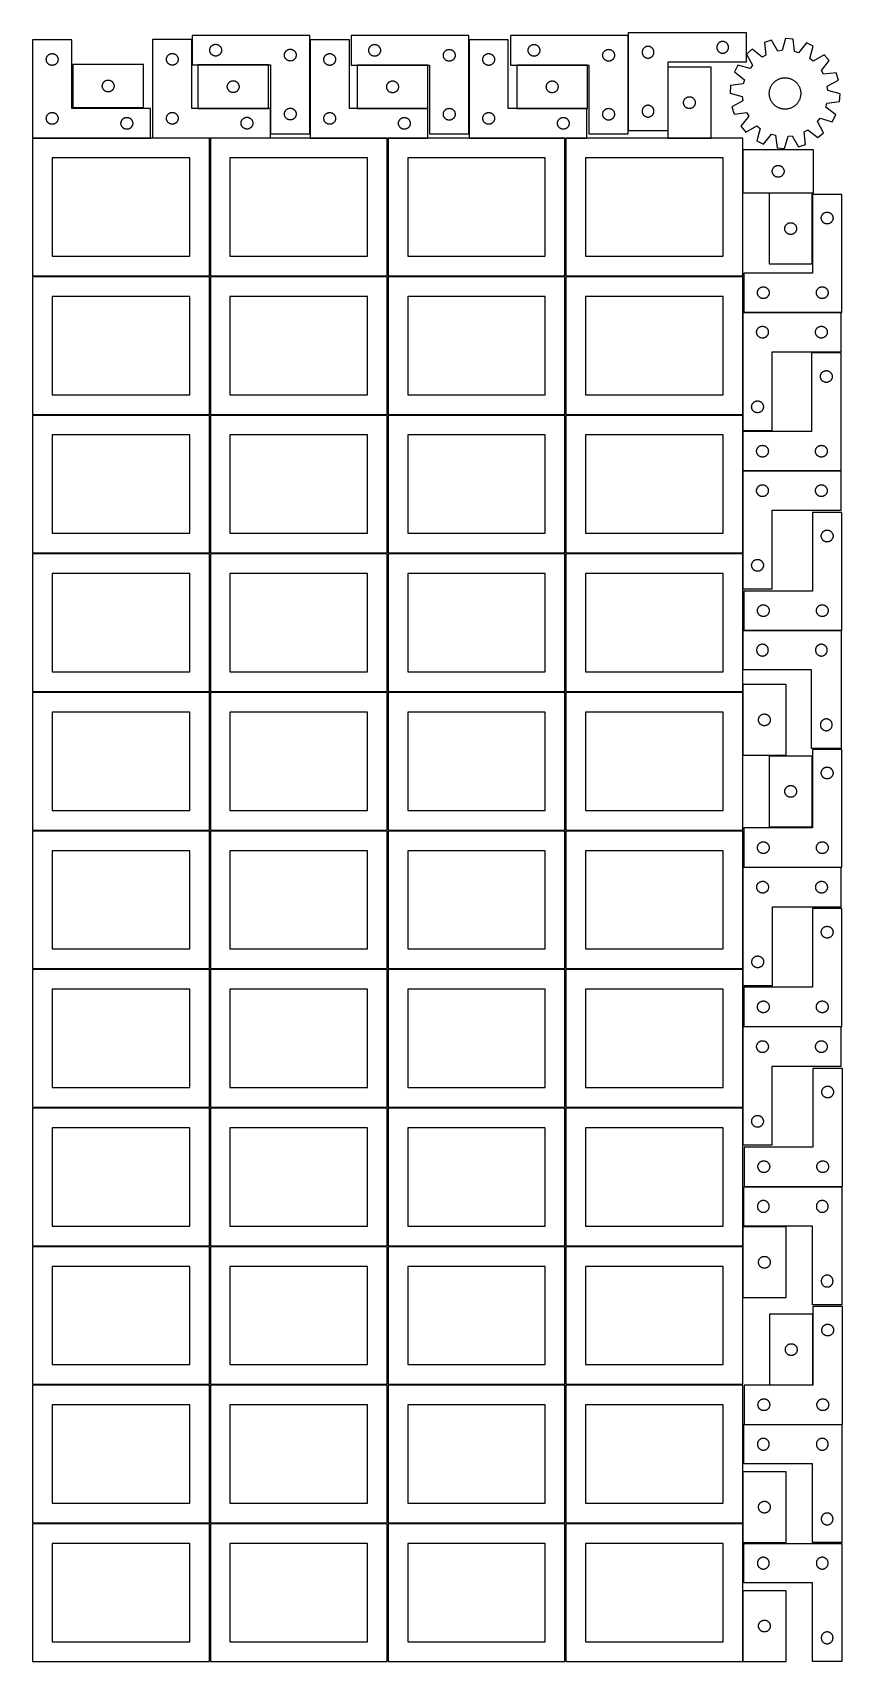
# Model space of a CAD drawing. Header units: millimetres. Extents: x 7 to 1243, y 7 to 2493.
import ezdxf

# ---------------------------------------------------------------- set-up
doc = ezdxf.new("R2010")
doc.units = ezdxf.units.MM
doc.layers.add('COMMON', color=5, linetype='CONTINUOUS', true_color=0x0000ff)
doc.layers.add('CUT', color=7, linetype='CONTINUOUS', true_color=0x000000)

msp = doc.modelspace()

# ---------------------------------------------------------------- linework, layer by layer
at = {"layer": 'COMMON'}
for p, q in [((916.434254, 2488.346599), (916.434254, 2342.981268)), ((250.056366, 2443.589274), (250.056366, 2482.189272)), ((430.256367, 2338.589274), (430.256367, 2481.945132)), ((673.018269, 2338.345134), (673.018269, 2481.946597)), ((366.979795, 2443.489274), (258.979795, 2443.489274)), ((610.378538, 2443.245134), (502.378538, 2443.245134)), ((854.169767, 2443.246599), (746.169767, 2443.246599)), ((258.979795, 2377.289272), (366.979795, 2377.289272)), ((370.056366, 2338.589274), (370.056366, 2377.189272)), ((502.378538, 2377.045132), (610.356367, 2377.045132)), ((746.169767, 2377.046597), (853.118269, 2377.046597)), ((186.520933, 2331.830532), (6.520933, 2331.830532)), ((1091.183738, 2314.226385), (1091.183738, 2248.226385)), ((1197.504737, 2139.794007), (1197.504737, 2245.863879)), ((1091.183739, 1910.209657), (1091.183739, 2065.663878)), ((1241.283739, 2065.763879), (1092.604737, 2065.763879)), ((1091.183739, 1885.663878), (1091.183739, 1908.688661)), ((1091.183739, 1698.688661), (1091.183739, 1823.721007)), ((1241.283739, 1823.821008), (1091.336051, 1823.821008)), ((1091.183739, 1643.721007), (1091.183739, 1697.167665)), ((1091.183739, 1580.279732), (1091.183739, 1520.279732)), ((1241.283739, 1580.379733), (1092.630732, 1580.379733)), ((1091.183738, 1497.813541), (1091.183738, 1487.167665)), ((1091.183738, 1485.646669), (1091.183738, 1389.813541)), ((1197.514258, 1280.64484), (1197.514258, 1388.64484)), ((1091.183738, 669.889405), (1091.183738, 641.083864)), ((1091.183738, 639.562929), (1091.183738, 561.889405)), ((1198.359054, 428.540131), (1198.359054, 536.540131)), ((1091.183738, 296.041934), (1091.183738, 218.041933)), ((1091.183738, 216.520967), (1091.183738, 188.041934)), ((1091.183738, 114.520967), (1091.183738, 6.520967))]:
    msp.add_line(p, q, dxfattribs=at)
at = {"layer": 'CUT'}
for p, q in [((430.156366, 2488.589274), (250.156366, 2488.589274)), ((250.156366, 2488.589274), (250.156366, 2443.589274)), ((430.156366, 2338.589274), (430.156366, 2488.589274)), ((672.918268, 2488.345134), (492.918268, 2488.345134)), ((492.918268, 2488.345134), (492.918268, 2443.345134)), ((672.918268, 2338.345134), (672.918268, 2488.345134)), ((916.334253, 2488.346599), (736.334253, 2488.346599)), ((736.334253, 2488.346599), (736.334253, 2443.346599)), ((916.334253, 2338.346599), (916.334253, 2488.346599)), ((916.534254, 2492.981268), (1096.534254, 2492.981268)), ((916.534254, 2342.981268), (916.534254, 2492.981268)), ((1096.534254, 2492.981268), (1096.534254, 2447.981268)), ((66.520933, 2481.930532), (6.520933, 2481.930532)), ((6.520933, 2481.930532), (6.520933, 2331.930532)), ((66.520933, 2376.930532), (66.520933, 2481.930532)), ((249.956365, 2482.189272), (189.956365, 2482.189272)), ((189.956365, 2482.189272), (189.956365, 2332.189272)), ((249.956365, 2377.189272), (249.956365, 2482.189272)), ((277.156366, 2466.089274), (277.175636, 2466.677903)), ((277.175636, 2465.500646), (277.156366, 2466.089274)), ((277.175636, 2466.677903), (277.233363, 2467.26401)), ((277.233363, 2464.914539), (277.175636, 2465.500646)), ((277.233363, 2467.26401), (277.329299, 2467.845087)), ((277.329299, 2464.333462), (277.233363, 2464.914539)), ((277.329299, 2467.845087), (277.463034, 2468.418646)), ((277.463034, 2463.759903), (277.329299, 2464.333462)), ((277.463034, 2468.418646), (277.633995, 2468.98223)), ((277.633995, 2463.196319), (277.463034, 2463.759903)), ((277.633995, 2468.98223), (277.841451, 2469.533425)), ((277.841451, 2462.645124), (277.633995, 2463.196319)), ((277.841451, 2469.533425), (278.084512, 2470.069873)), ((278.084512, 2462.108676), (277.841451, 2462.645124)), ((278.084512, 2470.069873), (278.362138, 2470.589274)), ((278.362138, 2461.589274), (278.084512, 2462.108676)), ((278.362138, 2470.589274), (278.67314, 2471.089407)), ((278.67314, 2471.089407), (279.016186, 2471.568127)), ((279.016186, 2471.568127), (279.389808, 2472.023387)), ((279.389808, 2472.023387), (279.792405, 2472.453235)), ((279.792405, 2472.453235), (280.222254, 2472.855833)), ((280.222254, 2472.855833), (280.677514, 2473.229455)), ((280.677514, 2473.229455), (281.156234, 2473.572501)), ((281.156234, 2473.572501), (281.656366, 2473.883503)), ((281.656366, 2473.883503), (282.175768, 2474.161129)), ((282.175768, 2474.161129), (282.712216, 2474.40419)), ((282.712216, 2474.40419), (283.263411, 2474.611646)), ((283.263411, 2474.611646), (283.826995, 2474.782607)), ((283.826995, 2474.782607), (284.400554, 2474.916342)), ((284.400554, 2474.916342), (284.981631, 2475.012278)), ((284.981631, 2475.012278), (285.567738, 2475.070005)), ((285.567738, 2475.070005), (286.156366, 2475.089274)), ((286.156366, 2475.089274), (286.744995, 2475.070005)), ((286.744995, 2475.070005), (287.331102, 2475.012278)), ((287.331102, 2475.012278), (287.912179, 2474.916342)), ((287.912179, 2474.916342), (288.485738, 2474.782607)), ((288.485738, 2474.782607), (289.049322, 2474.611646)), ((289.049322, 2474.611646), (289.600517, 2474.40419)), ((289.600517, 2474.40419), (290.136965, 2474.161129)), ((290.136965, 2474.161129), (290.656366, 2473.883503)), ((290.656366, 2473.883503), (291.156499, 2473.572501)), ((291.156499, 2473.572501), (291.635219, 2473.229455)), ((291.635219, 2473.229455), (292.090479, 2472.855833)), ((292.090479, 2472.855833), (292.520328, 2472.453235)), ((292.520328, 2472.453235), (292.922925, 2472.023387)), ((292.922925, 2472.023387), (293.296547, 2471.568127)), ((293.296547, 2471.568127), (293.639593, 2471.089407)), ((293.639593, 2471.089407), (293.950595, 2470.589274)), ((293.950595, 2470.589274), (294.228221, 2470.069873)), ((294.228221, 2462.108676), (293.950595, 2461.589274)), ((294.228221, 2470.069873), (294.471282, 2469.533425)), ((294.471282, 2462.645124), (294.228221, 2462.108676)), ((294.471282, 2469.533425), (294.678738, 2468.98223)), ((294.678738, 2463.196319), (294.471282, 2462.645124)), ((294.678738, 2468.98223), (294.849699, 2468.418646)), ((294.849699, 2463.759903), (294.678738, 2463.196319)), ((294.849699, 2468.418646), (294.983434, 2467.845087)), ((294.983434, 2464.333462), (294.849699, 2463.759903)), ((294.983434, 2467.845087), (295.07937, 2467.26401)), ((295.07937, 2464.914539), (294.983434, 2464.333462)), ((295.07937, 2467.26401), (295.137097, 2466.677903)), ((295.137097, 2465.500646), (295.07937, 2464.914539)), ((295.137097, 2466.677903), (295.156366, 2466.089274)), ((295.156366, 2466.089274), (295.137097, 2465.500646)), ((391.633995, 2461.48223), (391.841451, 2462.033425)), ((391.841451, 2462.033425), (392.084512, 2462.569873)), ((392.084512, 2462.569873), (392.362138, 2463.089274)), ((392.362138, 2463.089274), (392.67314, 2463.589407)), ((392.67314, 2463.589407), (393.016186, 2464.068127)), ((393.016186, 2464.068127), (393.389808, 2464.523387)), ((393.389808, 2464.523387), (393.792405, 2464.953235)), ((393.792405, 2464.953235), (394.222254, 2465.355833)), ((394.222254, 2465.355833), (394.677514, 2465.729455)), ((394.677514, 2465.729455), (395.156234, 2466.072501)), ((395.156234, 2466.072501), (395.656366, 2466.383503)), ((395.656366, 2466.383503), (396.175768, 2466.661129)), ((396.175768, 2466.661129), (396.712216, 2466.90419)), ((396.712216, 2466.90419), (397.263411, 2467.111646)), ((397.263411, 2467.111646), (397.826995, 2467.282607)), ((397.826995, 2467.282607), (398.400554, 2467.416342)), ((398.400554, 2467.416342), (398.981631, 2467.512278)), ((398.981631, 2467.512278), (399.567738, 2467.570005)), ((399.567738, 2467.570005), (400.156366, 2467.589274)), ((400.156366, 2467.589274), (400.744995, 2467.570005)), ((400.744995, 2467.570005), (401.331102, 2467.512278)), ((401.331102, 2467.512278), (401.912179, 2467.416342)), ((401.912179, 2467.416342), (402.485738, 2467.282607)), ((402.485738, 2467.282607), (403.049322, 2467.111646)), ((403.049322, 2467.111646), (403.600517, 2466.90419)), ((403.600517, 2466.90419), (404.136965, 2466.661129)), ((404.136965, 2466.661129), (404.656366, 2466.383503)), ((404.656366, 2466.383503), (405.156499, 2466.072501)), ((405.156499, 2466.072501), (405.635219, 2465.729455)), ((405.635219, 2465.729455), (406.090479, 2465.355833)), ((406.090479, 2465.355833), (406.520328, 2464.953235)), ((406.520328, 2464.953235), (406.922925, 2464.523387)), ((406.922925, 2464.523387), (407.296547, 2464.068127)), ((407.296547, 2464.068127), (407.639593, 2463.589407)), ((407.639593, 2463.589407), (407.950595, 2463.089274)), ((407.950595, 2463.089274), (408.228221, 2462.569873)), ((408.228221, 2462.569873), (408.471282, 2462.033425)), ((408.471282, 2462.033425), (408.678738, 2461.48223)), ((490.356367, 2481.945132), (430.356367, 2481.945132)), ((430.356367, 2481.945132), (430.356367, 2331.945132)), ((490.356367, 2376.945132), (490.356367, 2481.945132)), ((519.918268, 2465.845134), (519.937538, 2466.433762)), ((519.937538, 2465.256506), (519.918268, 2465.845134)), ((519.937538, 2466.433762), (519.995265, 2467.01987)), ((519.995265, 2464.670398), (519.937538, 2465.256506)), ((519.995265, 2467.01987), (520.091201, 2467.600947)), ((520.091201, 2464.089321), (519.995265, 2464.670398)), ((520.091201, 2467.600947), (520.224936, 2468.174505)), ((520.224936, 2463.515762), (520.091201, 2464.089321)), ((520.224936, 2468.174505), (520.395897, 2468.738089)), ((520.395897, 2462.952179), (520.224936, 2463.515762)), ((520.395897, 2468.738089), (520.603353, 2469.289285)), ((520.603353, 2462.400983), (520.395897, 2462.952179)), ((520.603353, 2469.289285), (520.846414, 2469.825732)), ((520.846414, 2461.864536), (520.603353, 2462.400983)), ((520.846414, 2469.825732), (521.12404, 2470.345134)), ((521.12404, 2461.345134), (520.846414, 2461.864536)), ((521.12404, 2470.345134), (521.435042, 2470.845266)), ((521.435042, 2470.845266), (521.778088, 2471.323987)), ((521.778088, 2471.323987), (522.15171, 2471.779246)), ((522.15171, 2471.779246), (522.554307, 2472.209095)), ((522.554307, 2472.209095), (522.984156, 2472.611692)), ((522.984156, 2472.611692), (523.439415, 2472.985314)), ((523.439415, 2472.985314), (523.918136, 2473.32836)), ((523.918136, 2473.32836), (524.418268, 2473.639362)), ((524.418268, 2473.639362), (524.93767, 2473.916988)), ((524.93767, 2473.916988), (525.474117, 2474.16005)), ((525.474117, 2474.16005), (526.025313, 2474.367505)), ((526.025313, 2474.367505), (526.588897, 2474.538466)), ((526.588897, 2474.538466), (527.162455, 2474.672201)), ((527.162455, 2474.672201), (527.743533, 2474.768138)), ((527.743533, 2474.768138), (528.32964, 2474.825864)), ((528.32964, 2474.825864), (528.918268, 2474.845134)), ((528.918268, 2474.845134), (529.506896, 2474.825864)), ((529.506896, 2474.825864), (530.093004, 2474.768138)), ((530.093004, 2474.768138), (530.674081, 2474.672201)), ((530.674081, 2474.672201), (531.24764, 2474.538466)), ((531.24764, 2474.538466), (531.811224, 2474.367505)), ((531.811224, 2474.367505), (532.362419, 2474.16005)), ((532.362419, 2474.16005), (532.898867, 2473.916988)), ((532.898867, 2473.916988), (533.418268, 2473.639362)), ((533.418268, 2473.639362), (533.9184, 2473.32836)), ((533.9184, 2473.32836), (534.397121, 2472.985314)), ((534.397121, 2472.985314), (534.852381, 2472.611692)), ((534.852381, 2472.611692), (535.282229, 2472.209095)), ((535.282229, 2472.209095), (535.684827, 2471.779246)), ((535.684827, 2471.779246), (536.058448, 2471.323987)), ((536.058448, 2471.323987), (536.401495, 2470.845266)), ((536.401495, 2470.845266), (536.712497, 2470.345134)), ((536.712497, 2470.345134), (536.990123, 2469.825732)), ((536.990123, 2461.864536), (536.712497, 2461.345134)), ((536.990123, 2469.825732), (537.233184, 2469.289285)), ((537.233184, 2462.400983), (536.990123, 2461.864536)), ((537.233184, 2469.289285), (537.440639, 2468.738089)), ((537.440639, 2462.952179), (537.233184, 2462.400983)), ((537.440639, 2468.738089), (537.611601, 2468.174505)), ((537.611601, 2463.515762), (537.440639, 2462.952179)), ((537.611601, 2468.174505), (537.745336, 2467.600947)), ((537.745336, 2464.089321), (537.611601, 2463.515762)), ((537.745336, 2467.600947), (537.841272, 2467.01987)), ((537.841272, 2464.670398), (537.745336, 2464.089321)), ((537.841272, 2467.01987), (537.898999, 2466.433762)), ((537.898999, 2465.256506), (537.841272, 2464.670398)), ((537.898999, 2466.433762), (537.918268, 2465.845134)), ((537.918268, 2465.845134), (537.898999, 2465.256506)), ((634.395897, 2461.238089), (634.603353, 2461.789285)), ((634.603353, 2461.789285), (634.846414, 2462.325732)), ((634.846414, 2462.325732), (635.12404, 2462.845134)), ((635.12404, 2462.845134), (635.435042, 2463.345266)), ((635.435042, 2463.345266), (635.778088, 2463.823987)), ((635.778088, 2463.823987), (636.15171, 2464.279246)), ((636.15171, 2464.279246), (636.554307, 2464.709095)), ((636.554307, 2464.709095), (636.984156, 2465.111692)), ((636.984156, 2465.111692), (637.439415, 2465.485314)), ((637.439415, 2465.485314), (637.918136, 2465.82836)), ((637.918136, 2465.82836), (638.418268, 2466.139362)), ((638.418268, 2466.139362), (638.93767, 2466.416988)), ((638.93767, 2466.416988), (639.474117, 2466.66005)), ((639.474117, 2466.66005), (640.025313, 2466.867505)), ((640.025313, 2466.867505), (640.588897, 2467.038466)), ((640.588897, 2467.038466), (641.162455, 2467.172201)), ((641.162455, 2467.172201), (641.743533, 2467.268138)), ((641.743533, 2467.268138), (642.32964, 2467.325864)), ((642.32964, 2467.325864), (642.918268, 2467.345134)), ((642.918268, 2467.345134), (643.506896, 2467.325864)), ((643.506896, 2467.325864), (644.093004, 2467.268138)), ((644.093004, 2467.268138), (644.674081, 2467.172201)), ((644.674081, 2467.172201), (645.24764, 2467.038466)), ((645.24764, 2467.038466), (645.811224, 2466.867505)), ((645.811224, 2466.867505), (646.362419, 2466.66005)), ((646.362419, 2466.66005), (646.898867, 2466.416988)), ((646.898867, 2466.416988), (647.418268, 2466.139362)), ((647.418268, 2466.139362), (647.9184, 2465.82836)), ((647.9184, 2465.82836), (648.397121, 2465.485314)), ((648.397121, 2465.485314), (648.852381, 2465.111692)), ((648.852381, 2465.111692), (649.282229, 2464.709095)), ((649.282229, 2464.709095), (649.684827, 2464.279246)), ((649.684827, 2464.279246), (650.058448, 2463.823987)), ((650.058448, 2463.823987), (650.401495, 2463.345266)), ((650.401495, 2463.345266), (650.712497, 2462.845134)), ((650.712497, 2462.845134), (650.990123, 2462.325732)), ((650.990123, 2462.325732), (651.233184, 2461.789285)), ((651.233184, 2461.789285), (651.440639, 2461.238089)), ((733.118269, 2481.946597), (673.118269, 2481.946597)), ((673.118269, 2481.946597), (673.118269, 2331.946597)), ((733.118269, 2376.946597), (733.118269, 2481.946597)), ((763.334253, 2465.846599), (763.353523, 2466.435227)), ((763.353523, 2465.25797), (763.334253, 2465.846599)), ((763.353523, 2466.435227), (763.41125, 2467.021334)), ((763.41125, 2464.671863), (763.353523, 2465.25797)), ((763.41125, 2467.021334), (763.507186, 2467.602412)), ((763.507186, 2464.090786), (763.41125, 2464.671863)), ((763.507186, 2467.602412), (763.640921, 2468.17597)), ((763.640921, 2463.517227), (763.507186, 2464.090786)), ((763.640921, 2468.17597), (763.811882, 2468.739554)), ((763.811882, 2462.953643), (763.640921, 2463.517227)), ((763.811882, 2468.739554), (764.019338, 2469.29075)), ((764.019338, 2462.402448), (763.811882, 2462.953643)), ((764.019338, 2469.29075), (764.262399, 2469.827197)), ((764.262399, 2461.866), (764.019338, 2462.402448)), ((764.262399, 2469.827197), (764.540025, 2470.346599)), ((764.540025, 2461.346599), (764.262399, 2461.866)), ((764.540025, 2470.346599), (764.851027, 2470.846731)), ((764.851027, 2470.846731), (765.194073, 2471.325452)), ((765.194073, 2471.325452), (765.567695, 2471.780711)), ((765.567695, 2471.780711), (765.970292, 2472.21056)), ((765.970292, 2472.21056), (766.400141, 2472.613157)), ((766.400141, 2472.613157), (766.855401, 2472.986779)), ((766.855401, 2472.986779), (767.334121, 2473.329825)), ((767.334121, 2473.329825), (767.834253, 2473.640827)), ((767.834253, 2473.640827), (768.353655, 2473.918453)), ((768.353655, 2473.918453), (768.890103, 2474.161514)), ((768.890103, 2474.161514), (769.441298, 2474.36897)), ((769.441298, 2474.36897), (770.004882, 2474.539931)), ((770.004882, 2474.539931), (770.578441, 2474.673666)), ((770.578441, 2474.673666), (771.159518, 2474.769602)), ((771.159518, 2474.769602), (771.745625, 2474.827329)), ((771.745625, 2474.827329), (772.334253, 2474.846599)), ((772.334253, 2474.846599), (772.922882, 2474.827329)), ((772.922882, 2474.827329), (773.508989, 2474.769602)), ((773.508989, 2474.769602), (774.090066, 2474.673666)), ((774.090066, 2474.673666), (774.663625, 2474.539931)), ((774.663625, 2474.539931), (775.227209, 2474.36897)), ((775.227209, 2474.36897), (775.778404, 2474.161514)), ((775.778404, 2474.161514), (776.314852, 2473.918453)), ((776.314852, 2473.918453), (776.834253, 2473.640827)), ((776.834253, 2473.640827), (777.334386, 2473.329825)), ((777.334386, 2473.329825), (777.813106, 2472.986779)), ((777.813106, 2472.986779), (778.268366, 2472.613157)), ((778.268366, 2472.613157), (778.698214, 2472.21056)), ((778.698214, 2472.21056), (779.100812, 2471.780711)), ((779.100812, 2471.780711), (779.474433, 2471.325452)), ((779.474433, 2471.325452), (779.81748, 2470.846731)), ((779.81748, 2470.846731), (780.128482, 2470.346599)), ((780.128482, 2470.346599), (780.406108, 2469.827197)), ((780.406108, 2461.866), (780.128482, 2461.346599)), ((780.406108, 2469.827197), (780.649169, 2469.29075)), ((780.649169, 2462.402448), (780.406108, 2461.866)), ((780.649169, 2469.29075), (780.856625, 2468.739554)), ((780.856625, 2462.953643), (780.649169, 2462.402448)), ((780.856625, 2468.739554), (781.027586, 2468.17597)), ((781.027586, 2463.517227), (780.856625, 2462.953643)), ((781.027586, 2468.17597), (781.161321, 2467.602412)), ((781.161321, 2464.090786), (781.027586, 2463.517227)), ((781.161321, 2467.602412), (781.257257, 2467.021334)), ((781.257257, 2464.671863), (781.161321, 2464.090786)), ((781.257257, 2467.021334), (781.314984, 2466.435227)), ((781.314984, 2465.25797), (781.257257, 2464.671863)), ((781.314984, 2466.435227), (781.334253, 2465.846599)), ((781.334253, 2465.846599), (781.314984, 2465.25797)), ((877.811882, 2461.239554), (878.019338, 2461.79075)), ((878.019338, 2461.79075), (878.262399, 2462.327197)), ((878.262399, 2462.327197), (878.540025, 2462.846599)), ((878.540025, 2462.846599), (878.851027, 2463.346731)), ((878.851027, 2463.346731), (879.194073, 2463.825452)), ((879.194073, 2463.825452), (879.567695, 2464.280711)), ((879.567695, 2464.280711), (879.970292, 2464.71056)), ((879.970292, 2464.71056), (880.400141, 2465.113157)), ((880.400141, 2465.113157), (880.855401, 2465.486779)), ((880.855401, 2465.486779), (881.334121, 2465.829825)), ((881.334121, 2465.829825), (881.834253, 2466.140827)), ((881.834253, 2466.140827), (882.353655, 2466.418453)), ((882.353655, 2466.418453), (882.890103, 2466.661514)), ((882.890103, 2466.661514), (883.441298, 2466.86897)), ((883.441298, 2466.86897), (884.004882, 2467.039931)), ((884.004882, 2467.039931), (884.578441, 2467.173666)), ((884.578441, 2467.173666), (885.159518, 2467.269602)), ((885.159518, 2467.269602), (885.745625, 2467.327329)), ((885.745625, 2467.327329), (886.334253, 2467.346599)), ((886.334253, 2467.346599), (886.922882, 2467.327329)), ((886.922882, 2467.327329), (887.508989, 2467.269602)), ((887.508989, 2467.269602), (888.090066, 2467.173666)), ((888.090066, 2467.173666), (888.663625, 2467.039931)), ((888.663625, 2467.039931), (889.227209, 2466.86897)), ((889.227209, 2466.86897), (889.778404, 2466.661514)), ((889.778404, 2466.661514), (890.314852, 2466.418453)), ((890.314852, 2466.418453), (890.834253, 2466.140827)), ((890.834253, 2466.140827), (891.334386, 2465.829825)), ((891.334386, 2465.829825), (891.813106, 2465.486779)), ((891.813106, 2465.486779), (892.268366, 2465.113157)), ((892.268366, 2465.113157), (892.698214, 2464.71056)), ((892.698214, 2464.71056), (893.100812, 2464.280711)), ((893.100812, 2464.280711), (893.474433, 2463.825452)), ((893.474433, 2463.825452), (893.81748, 2463.346731)), ((893.81748, 2463.346731), (894.128482, 2462.846599)), ((894.128482, 2462.846599), (894.406108, 2462.327197)), ((894.406108, 2462.327197), (894.649169, 2461.79075)), ((894.649169, 2461.79075), (894.856625, 2461.239554)), ((937.553524, 2463.569896), (937.534254, 2462.981268)), ((937.534254, 2462.981268), (937.553524, 2462.39264)), ((937.611251, 2464.156004), (937.553524, 2463.569896)), ((937.553524, 2462.39264), (937.611251, 2461.806532)), ((937.707187, 2464.737081), (937.611251, 2464.156004)), ((937.611251, 2461.806532), (937.707187, 2461.225455)), ((937.840922, 2465.31064), (937.707187, 2464.737081)), ((938.011883, 2465.874223), (937.840922, 2465.31064)), ((938.219339, 2466.425419), (938.011883, 2465.874223)), ((938.4624, 2466.961866), (938.219339, 2466.425419)), ((938.740026, 2467.481268), (938.4624, 2466.961866)), ((939.051028, 2467.9814), (938.740026, 2467.481268)), ((939.394074, 2468.460121), (939.051028, 2467.9814)), ((939.767696, 2468.915381), (939.394074, 2468.460121)), ((940.170293, 2469.345229), (939.767696, 2468.915381)), ((940.600142, 2469.747826), (940.170293, 2469.345229)), ((941.055402, 2470.121448), (940.600142, 2469.747826)), ((941.534122, 2470.464495), (941.055402, 2470.121448)), ((942.034254, 2470.775497), (941.534122, 2470.464495)), ((942.553656, 2471.053123), (942.034254, 2470.775497)), ((943.090104, 2471.296184), (942.553656, 2471.053123)), ((943.641299, 2471.503639), (943.090104, 2471.296184)), ((944.204883, 2471.674601), (943.641299, 2471.503639)), ((944.778442, 2471.808336), (944.204883, 2471.674601)), ((945.359519, 2471.904272), (944.778442, 2471.808336)), ((945.945626, 2471.961998), (945.359519, 2471.904272)), ((946.534254, 2471.981268), (945.945626, 2471.961998)), ((947.122883, 2471.961998), (946.534254, 2471.981268)), ((947.70899, 2471.904272), (947.122883, 2471.961998)), ((948.290067, 2471.808336), (947.70899, 2471.904272)), ((948.863626, 2471.674601), (948.290067, 2471.808336)), ((949.42721, 2471.503639), (948.863626, 2471.674601)), ((949.978405, 2471.296184), (949.42721, 2471.503639)), ((950.514853, 2471.053123), (949.978405, 2471.296184)), ((951.034254, 2470.775497), (950.514853, 2471.053123)), ((951.534387, 2470.464495), (951.034254, 2470.775497)), ((952.013107, 2470.121448), (951.534387, 2470.464495)), ((952.468367, 2469.747826), (952.013107, 2470.121448)), ((952.898215, 2469.345229), (952.468367, 2469.747826)), ((953.300813, 2468.915381), (952.898215, 2469.345229)), ((953.674434, 2468.460121), (953.300813, 2468.915381)), ((954.017481, 2467.9814), (953.674434, 2468.460121)), ((954.328483, 2467.481268), (954.017481, 2467.9814)), ((954.606109, 2466.961866), (954.328483, 2467.481268)), ((954.84917, 2466.425419), (954.606109, 2466.961866)), ((955.056626, 2465.874223), (954.84917, 2466.425419)), ((955.227587, 2465.31064), (955.056626, 2465.874223)), ((955.361322, 2464.737081), (955.227587, 2465.31064)), ((955.457258, 2464.156004), (955.361322, 2464.737081)), ((955.361322, 2461.225455), (955.457258, 2461.806532)), ((955.514985, 2463.569896), (955.457258, 2464.156004)), ((955.457258, 2461.806532), (955.514985, 2462.39264)), ((955.534254, 2462.981268), (955.514985, 2463.569896)), ((955.514985, 2462.39264), (955.534254, 2462.981268)), ((1051.553524, 2471.069896), (1051.534254, 2470.481268)), ((1051.534254, 2470.481268), (1051.553524, 2469.89264)), ((1051.611251, 2471.656004), (1051.553524, 2471.069896)), ((1051.553524, 2469.89264), (1051.611251, 2469.306532)), ((1051.707187, 2472.237081), (1051.611251, 2471.656004)), ((1051.611251, 2469.306532), (1051.707187, 2468.725455)), ((1051.840922, 2472.81064), (1051.707187, 2472.237081)), ((1051.707187, 2468.725455), (1051.840922, 2468.151897)), ((1052.011883, 2473.374223), (1051.840922, 2472.81064)), ((1051.840922, 2468.151897), (1052.011883, 2467.588313)), ((1052.219339, 2473.925419), (1052.011883, 2473.374223)), ((1052.011883, 2467.588313), (1052.219339, 2467.037117)), ((1052.4624, 2474.461866), (1052.219339, 2473.925419)), ((1052.219339, 2467.037117), (1052.4624, 2466.50067)), ((1052.740026, 2474.981268), (1052.4624, 2474.461866)), ((1052.4624, 2466.50067), (1052.740026, 2465.981268)), ((1053.051028, 2475.4814), (1052.740026, 2474.981268)), ((1052.740026, 2465.981268), (1053.051028, 2465.481136)), ((1053.394074, 2475.960121), (1053.051028, 2475.4814)), ((1053.051028, 2465.481136), (1053.394074, 2465.002415)), ((1053.767696, 2476.415381), (1053.394074, 2475.960121)), ((1053.394074, 2465.002415), (1053.767696, 2464.547156)), ((1054.170293, 2476.845229), (1053.767696, 2476.415381)), ((1053.767696, 2464.547156), (1054.170293, 2464.117307)), ((1054.600142, 2477.247826), (1054.170293, 2476.845229)), ((1054.170293, 2464.117307), (1054.600142, 2463.71471)), ((1055.055402, 2477.621448), (1054.600142, 2477.247826)), ((1054.600142, 2463.71471), (1055.055402, 2463.341088)), ((1055.534122, 2477.964495), (1055.055402, 2477.621448)), ((1055.055402, 2463.341088), (1055.534122, 2462.998042)), ((1056.034254, 2478.275497), (1055.534122, 2477.964495)), ((1055.534122, 2462.998042), (1056.034254, 2462.68704)), ((1056.553656, 2478.553123), (1056.034254, 2478.275497)), ((1056.034254, 2462.68704), (1056.553656, 2462.409413)), ((1057.090104, 2478.796184), (1056.553656, 2478.553123)), ((1056.553656, 2462.409413), (1057.090104, 2462.166352)), ((1057.641299, 2479.003639), (1057.090104, 2478.796184)), ((1057.090104, 2462.166352), (1057.641299, 2461.958897)), ((1058.204883, 2479.174601), (1057.641299, 2479.003639)), ((1057.641299, 2461.958897), (1058.204883, 2461.787936)), ((1058.778442, 2479.308336), (1058.204883, 2479.174601)), ((1058.204883, 2461.787936), (1058.778442, 2461.654201)), ((1059.359519, 2479.404272), (1058.778442, 2479.308336)), ((1058.778442, 2461.654201), (1059.359519, 2461.558264)), ((1059.945626, 2479.461998), (1059.359519, 2479.404272)), ((1060.534254, 2479.481268), (1059.945626, 2479.461998)), ((1061.122883, 2479.461998), (1060.534254, 2479.481268)), ((1061.70899, 2479.404272), (1061.122883, 2479.461998)), ((1062.290067, 2479.308336), (1061.70899, 2479.404272)), ((1061.70899, 2461.558264), (1062.290067, 2461.654201)), ((1062.863626, 2479.174601), (1062.290067, 2479.308336)), ((1062.290067, 2461.654201), (1062.863626, 2461.787936)), ((1063.42721, 2479.003639), (1062.863626, 2479.174601)), ((1062.863626, 2461.787936), (1063.42721, 2461.958897)), ((1063.978405, 2478.796184), (1063.42721, 2479.003639)), ((1063.42721, 2461.958897), (1063.978405, 2462.166352)), ((1064.514853, 2478.553123), (1063.978405, 2478.796184)), ((1063.978405, 2462.166352), (1064.514853, 2462.409413)), ((1065.034254, 2478.275497), (1064.514853, 2478.553123)), ((1064.514853, 2462.409413), (1065.034254, 2462.68704)), ((1065.534387, 2477.964495), (1065.034254, 2478.275497)), ((1065.034254, 2462.68704), (1065.534387, 2462.998042)), ((1066.013107, 2477.621448), (1065.534387, 2477.964495)), ((1065.534387, 2462.998042), (1066.013107, 2463.341088)), ((1066.468367, 2477.247826), (1066.013107, 2477.621448)), ((1066.013107, 2463.341088), (1066.468367, 2463.71471)), ((1066.898215, 2476.845229), (1066.468367, 2477.247826)), ((1066.468367, 2463.71471), (1066.898215, 2464.117307)), ((1067.300813, 2476.415381), (1066.898215, 2476.845229)), ((1066.898215, 2464.117307), (1067.300813, 2464.547156)), ((1067.674434, 2475.960121), (1067.300813, 2476.415381)), ((1067.300813, 2464.547156), (1067.674434, 2465.002415)), ((1068.017481, 2475.4814), (1067.674434, 2475.960121)), ((1067.674434, 2465.002415), (1068.017481, 2465.481136)), ((1068.328483, 2474.981268), (1068.017481, 2475.4814)), ((1068.017481, 2465.481136), (1068.328483, 2465.981268)), ((1068.606109, 2474.461866), (1068.328483, 2474.981268)), ((1068.328483, 2465.981268), (1068.606109, 2466.50067)), ((1068.84917, 2473.925419), (1068.606109, 2474.461866)), ((1068.606109, 2466.50067), (1068.84917, 2467.037117)), ((1069.056626, 2473.374223), (1068.84917, 2473.925419)), ((1068.84917, 2467.037117), (1069.056626, 2467.588313)), ((1069.227587, 2472.81064), (1069.056626, 2473.374223)), ((1069.056626, 2467.588313), (1069.227587, 2468.151897)), ((1069.361322, 2472.237081), (1069.227587, 2472.81064)), ((1069.227587, 2468.151897), (1069.361322, 2468.725455)), ((1069.457258, 2471.656004), (1069.361322, 2472.237081)), ((1069.361322, 2468.725455), (1069.457258, 2469.306532)), ((1069.514985, 2471.069896), (1069.457258, 2471.656004)), ((1069.457258, 2469.306532), (1069.514985, 2469.89264)), ((1069.534254, 2470.481268), (1069.514985, 2471.069896)), ((1069.514985, 2469.89264), (1069.534254, 2470.481268)), ((1105.64166, 2467.410197), (1096.880671, 2459.90483)), ((1120.917414, 2455.489889), (1105.64166, 2467.410197)), ((1135.248996, 2481.467855), (1124.282717, 2477.886485)), ((1124.282717, 2477.886485), (1126.522691, 2458.640058)), ((1144.800247, 2464.609148), (1135.248996, 2481.467855)), ((1151.184365, 2465.374478), (1144.800247, 2464.609148)), ((1156.480188, 2484.013058), (1151.184365, 2465.374478)), ((1167.982239, 2483.1252), (1156.480188, 2484.013058)), ((1170.354897, 2463.89468), (1167.982239, 2483.1252)), ((1176.545932, 2462.158657), (1170.354897, 2463.89468)), ((1188.571311, 2477.351836), (1176.545932, 2462.158657)), ((1198.858052, 2472.129918), (1188.571311, 2477.351836)), ((1193.690901, 2453.455256), (1198.858052, 2472.129918)), ((27.520933, 2451.930532), (27.540203, 2452.519161)), ((27.540203, 2451.341904), (27.520933, 2451.930532)), ((27.540203, 2452.519161), (27.597929, 2453.105268)), ((27.597929, 2450.755797), (27.540203, 2451.341904)), ((27.597929, 2453.105268), (27.693866, 2453.686345)), ((27.693866, 2450.174719), (27.597929, 2450.755797)), ((27.693866, 2453.686345), (27.827601, 2454.259904)), ((27.827601, 2449.601161), (27.693866, 2450.174719)), ((27.827601, 2454.259904), (27.998562, 2454.823488)), ((27.998562, 2449.037577), (27.827601, 2449.601161)), ((27.998562, 2454.823488), (28.206017, 2455.374683)), ((28.206017, 2448.486381), (27.998562, 2449.037577)), ((28.206017, 2455.374683), (28.449078, 2455.911131)), ((28.449078, 2447.949934), (28.206017, 2448.486381)), ((28.449078, 2455.911131), (28.726704, 2456.430532)), ((28.726704, 2447.430532), (28.449078, 2447.949934)), ((28.726704, 2456.430532), (29.037707, 2456.930664)), ((29.037707, 2446.9304), (28.726704, 2447.430532)), ((29.037707, 2456.930664), (29.380753, 2457.409385)), ((29.380753, 2446.451679), (29.037707, 2446.9304)), ((29.380753, 2457.409385), (29.754375, 2457.864645)), ((29.754375, 2445.99642), (29.380753, 2446.451679)), ((29.754375, 2457.864645), (30.156972, 2458.294493)), ((30.156972, 2445.566571), (29.754375, 2445.99642)), ((30.156972, 2458.294493), (30.586821, 2458.697091)), ((30.586821, 2445.163974), (30.156972, 2445.566571)), ((30.586821, 2458.697091), (31.04208, 2459.070712)), ((31.04208, 2444.790352), (30.586821, 2445.163974)), ((31.04208, 2459.070712), (31.520801, 2459.413759)), ((31.520801, 2444.447306), (31.04208, 2444.790352)), ((31.520801, 2459.413759), (32.020933, 2459.724761)), ((32.020933, 2444.136304), (31.520801, 2444.447306)), ((32.020933, 2459.724761), (32.540335, 2460.002387)), ((32.540335, 2443.858678), (32.020933, 2444.136304)), ((32.540335, 2460.002387), (33.076782, 2460.245448)), ((33.076782, 2443.615617), (32.540335, 2443.858678)), ((33.076782, 2460.245448), (33.627978, 2460.452904)), ((33.627978, 2443.408161), (33.076782, 2443.615617)), ((33.627978, 2460.452904), (34.191562, 2460.623865)), ((34.191562, 2443.2372), (33.627978, 2443.408161)), ((34.191562, 2460.623865), (34.76512, 2460.7576)), ((34.76512, 2443.103465), (34.191562, 2443.2372)), ((34.76512, 2460.7576), (35.346197, 2460.853536)), ((35.346197, 2443.007529), (34.76512, 2443.103465)), ((35.346197, 2460.853536), (35.932305, 2460.911263)), ((35.932305, 2442.949802), (35.346197, 2443.007529)), ((35.932305, 2460.911263), (36.520933, 2460.930532)), ((36.520933, 2442.930532), (35.932305, 2442.949802)), ((36.520933, 2460.930532), (37.109561, 2460.911263)), ((37.109561, 2442.949802), (36.520933, 2442.930532)), ((37.109561, 2460.911263), (37.695669, 2460.853536)), ((37.695669, 2443.007529), (37.109561, 2442.949802)), ((37.695669, 2460.853536), (38.276746, 2460.7576)), ((38.276746, 2443.103465), (37.695669, 2443.007529)), ((38.276746, 2460.7576), (38.850305, 2460.623865)), ((38.850305, 2443.2372), (38.276746, 2443.103465)), ((38.850305, 2460.623865), (39.413888, 2460.452904)), ((39.413888, 2443.408161), (38.850305, 2443.2372)), ((39.413888, 2460.452904), (39.965084, 2460.245448)), ((39.965084, 2443.615617), (39.413888, 2443.408161)), ((39.965084, 2460.245448), (40.501531, 2460.002387)), ((40.501531, 2443.858678), (39.965084, 2443.615617)), ((40.501531, 2460.002387), (41.020933, 2459.724761)), ((41.020933, 2444.136304), (40.501531, 2443.858678)), ((41.020933, 2459.724761), (41.521065, 2459.413759)), ((41.521065, 2444.447306), (41.020933, 2444.136304)), ((41.521065, 2459.413759), (41.999786, 2459.070712)), ((41.999786, 2444.790352), (41.521065, 2444.447306)), ((41.999786, 2459.070712), (42.455045, 2458.697091)), ((42.455045, 2445.163974), (41.999786, 2444.790352)), ((42.455045, 2458.697091), (42.884894, 2458.294493)), ((42.884894, 2445.566571), (42.455045, 2445.163974)), ((42.884894, 2458.294493), (43.287491, 2457.864645)), ((43.287491, 2445.99642), (42.884894, 2445.566571)), ((43.287491, 2457.864645), (43.661113, 2457.409385)), ((43.661113, 2446.451679), (43.287491, 2445.99642)), ((43.661113, 2457.409385), (44.00416, 2456.930664)), ((44.00416, 2446.9304), (43.661113, 2446.451679)), ((44.00416, 2456.930664), (44.315162, 2456.430532)), ((44.315162, 2447.430532), (44.00416, 2446.9304)), ((44.315162, 2456.430532), (44.592788, 2455.911131)), ((44.592788, 2447.949934), (44.315162, 2447.430532)), ((44.592788, 2455.911131), (44.835849, 2455.374683)), ((44.835849, 2448.486381), (44.592788, 2447.949934)), ((44.835849, 2455.374683), (45.043304, 2454.823488)), ((45.043304, 2449.037577), (44.835849, 2448.486381)), ((45.043304, 2454.823488), (45.214266, 2454.259904)), ((45.214266, 2449.601161), (45.043304, 2449.037577)), ((45.214266, 2454.259904), (45.348001, 2453.686345)), ((45.348001, 2450.174719), (45.214266, 2449.601161)), ((45.348001, 2453.686345), (45.443937, 2453.105268)), ((45.443937, 2450.755797), (45.348001, 2450.174719)), ((45.443937, 2453.105268), (45.501663, 2452.519161)), ((45.501663, 2451.341904), (45.443937, 2450.755797)), ((45.501663, 2452.519161), (45.520933, 2451.930532)), ((45.520933, 2451.930532), (45.501663, 2451.341904)), ((176.051448, 2444.451529), (68.051448, 2444.451529)), ((68.051448, 2444.451529), (68.051448, 2378.451529)), ((176.051448, 2378.451529), (176.051448, 2444.451529)), ((210.956365, 2452.189272), (210.975635, 2452.777901)), ((210.975635, 2451.600644), (210.956365, 2452.189272)), ((210.975635, 2452.777901), (211.033362, 2453.364008)), ((211.033362, 2451.014537), (210.975635, 2451.600644)), ((211.033362, 2453.364008), (211.129298, 2453.945085)), ((211.129298, 2450.43346), (211.033362, 2451.014537)), ((211.129298, 2453.945085), (211.263033, 2454.518644)), ((211.263033, 2449.859901), (211.129298, 2450.43346)), ((211.263033, 2454.518644), (211.433994, 2455.082228)), ((211.433994, 2449.296317), (211.263033, 2449.859901)), ((211.433994, 2455.082228), (211.64145, 2455.633423)), ((211.64145, 2448.745122), (211.433994, 2449.296317)), ((211.64145, 2455.633423), (211.884511, 2456.169871)), ((211.884511, 2448.208674), (211.64145, 2448.745122)), ((211.884511, 2456.169871), (212.162137, 2456.689272)), ((212.162137, 2447.689272), (211.884511, 2448.208674)), ((212.162137, 2456.689272), (212.473139, 2457.189405)), ((212.473139, 2447.18914), (212.162137, 2447.689272)), ((212.473139, 2457.189405), (212.816185, 2457.668125)), ((212.816185, 2446.71042), (212.473139, 2447.18914)), ((212.816185, 2457.668125), (213.189807, 2458.123385)), ((213.189807, 2446.25516), (212.816185, 2446.71042)), ((213.189807, 2458.123385), (213.592404, 2458.553233)), ((213.592404, 2445.825311), (213.189807, 2446.25516)), ((213.592404, 2458.553233), (214.022253, 2458.955831)), ((214.022253, 2445.422714), (213.592404, 2445.825311)), ((214.022253, 2458.955831), (214.477513, 2459.329453)), ((214.477513, 2445.049092), (214.022253, 2445.422714)), ((214.477513, 2459.329453), (214.956233, 2459.672499)), ((214.956233, 2444.706046), (214.477513, 2445.049092)), ((214.956233, 2459.672499), (215.456365, 2459.983501)), ((215.456365, 2444.395044), (214.956233, 2444.706046)), ((215.456365, 2459.983501), (215.975767, 2460.261127)), ((215.975767, 2444.117418), (215.456365, 2444.395044)), ((215.975767, 2460.261127), (216.512215, 2460.504188)), ((216.512215, 2443.874357), (215.975767, 2444.117418)), ((216.512215, 2460.504188), (217.06341, 2460.711644)), ((217.06341, 2443.666901), (216.512215, 2443.874357)), ((217.06341, 2460.711644), (217.626994, 2460.882605)), ((217.626994, 2443.49594), (217.06341, 2443.666901)), ((217.626994, 2460.882605), (218.200553, 2461.01634)), ((218.200553, 2443.362205), (217.626994, 2443.49594)), ((218.200553, 2461.01634), (218.78163, 2461.112276)), ((218.78163, 2443.266269), (218.200553, 2443.362205)), ((218.78163, 2461.112276), (219.367737, 2461.170003)), ((219.367737, 2443.208542), (218.78163, 2443.266269)), ((219.367737, 2461.170003), (219.956365, 2461.189272)), ((219.956365, 2443.189272), (219.367737, 2443.208542)), ((219.956365, 2461.189272), (220.544994, 2461.170003)), ((220.544994, 2443.208542), (219.956365, 2443.189272)), ((220.544994, 2461.170003), (221.131101, 2461.112276)), ((221.131101, 2443.266269), (220.544994, 2443.208542)), ((221.131101, 2461.112276), (221.712178, 2461.01634)), ((221.712178, 2443.362205), (221.131101, 2443.266269)), ((221.712178, 2461.01634), (222.285737, 2460.882605)), ((222.285737, 2443.49594), (221.712178, 2443.362205)), ((222.285737, 2460.882605), (222.849321, 2460.711644)), ((222.849321, 2443.666901), (222.285737, 2443.49594)), ((222.849321, 2460.711644), (223.400516, 2460.504188)), ((223.400516, 2443.874357), (222.849321, 2443.666901)), ((223.400516, 2460.504188), (223.936964, 2460.261127)), ((223.936964, 2444.117418), (223.400516, 2443.874357)), ((223.936964, 2460.261127), (224.456365, 2459.983501)), ((224.456365, 2444.395044), (223.936964, 2444.117418)), ((224.456365, 2459.983501), (224.956498, 2459.672499)), ((224.956498, 2444.706046), (224.456365, 2444.395044)), ((224.956498, 2459.672499), (225.435218, 2459.329453)), ((225.435218, 2445.049092), (224.956498, 2444.706046)), ((225.435218, 2459.329453), (225.890478, 2458.955831)), ((225.890478, 2445.422714), (225.435218, 2445.049092)), ((225.890478, 2458.955831), (226.320327, 2458.553233)), ((226.320327, 2445.825311), (225.890478, 2445.422714)), ((226.320327, 2458.553233), (226.722924, 2458.123385)), ((226.722924, 2446.25516), (226.320327, 2445.825311)), ((226.722924, 2458.123385), (227.096546, 2457.668125)), ((227.096546, 2446.71042), (226.722924, 2446.25516)), ((227.096546, 2457.668125), (227.439592, 2457.189405)), ((227.439592, 2447.18914), (227.096546, 2446.71042)), ((227.439592, 2457.189405), (227.750594, 2456.689272)), ((227.750594, 2447.689272), (227.439592, 2447.18914)), ((227.750594, 2456.689272), (228.02822, 2456.169871)), ((228.02822, 2448.208674), (227.750594, 2447.689272)), ((228.02822, 2456.169871), (228.271281, 2455.633423)), ((228.271281, 2448.745122), (228.02822, 2448.208674)), ((228.271281, 2455.633423), (228.478737, 2455.082228)), ((228.478737, 2449.296317), (228.271281, 2448.745122)), ((228.478737, 2455.082228), (228.649698, 2454.518644)), ((228.649698, 2449.859901), (228.478737, 2449.296317)), ((228.649698, 2454.518644), (228.783433, 2453.945085)), ((228.783433, 2450.43346), (228.649698, 2449.859901)), ((228.783433, 2453.945085), (228.879369, 2453.364008)), ((228.879369, 2451.014537), (228.783433, 2450.43346)), ((228.879369, 2453.364008), (228.937096, 2452.777901)), ((228.937096, 2451.600644), (228.879369, 2451.014537)), ((228.937096, 2452.777901), (228.956365, 2452.189272)), ((228.956365, 2452.189272), (228.937096, 2451.600644)), ((250.156366, 2443.589274), (370.156366, 2443.589274)), ((366.979795, 2443.389273), (258.979795, 2443.389273)), ((258.979795, 2443.389273), (258.979795, 2377.389273)), ((278.67314, 2461.089142), (278.362138, 2461.589274)), ((279.016186, 2460.610422), (278.67314, 2461.089142)), ((279.389808, 2460.155162), (279.016186, 2460.610422)), ((279.792405, 2459.725313), (279.389808, 2460.155162)), ((280.222254, 2459.322716), (279.792405, 2459.725313)), ((280.677514, 2458.949094), (280.222254, 2459.322716)), ((281.156234, 2458.606048), (280.677514, 2458.949094)), ((281.656366, 2458.295046), (281.156234, 2458.606048)), ((282.175768, 2458.01742), (281.656366, 2458.295046)), ((282.712216, 2457.774359), (282.175768, 2458.01742)), ((283.263411, 2457.566903), (282.712216, 2457.774359)), ((283.826995, 2457.395942), (283.263411, 2457.566903)), ((284.400554, 2457.262207), (283.826995, 2457.395942)), ((284.981631, 2457.166271), (284.400554, 2457.262207)), ((285.567738, 2457.108544), (284.981631, 2457.166271)), ((286.156366, 2457.089274), (285.567738, 2457.108544)), ((286.744995, 2457.108544), (286.156366, 2457.089274)), ((287.331102, 2457.166271), (286.744995, 2457.108544)), ((287.912179, 2457.262207), (287.331102, 2457.166271)), ((288.485738, 2457.395942), (287.912179, 2457.262207)), ((289.049322, 2457.566903), (288.485738, 2457.395942)), ((289.600517, 2457.774359), (289.049322, 2457.566903)), ((290.136965, 2458.01742), (289.600517, 2457.774359)), ((290.656366, 2458.295046), (290.136965, 2458.01742)), ((291.156499, 2458.606048), (290.656366, 2458.295046)), ((291.635219, 2458.949094), (291.156499, 2458.606048)), ((292.090479, 2459.322716), (291.635219, 2458.949094)), ((292.520328, 2459.725313), (292.090479, 2459.322716)), ((292.922925, 2460.155162), (292.520328, 2459.725313)), ((293.296547, 2460.610422), (292.922925, 2460.155162)), ((293.639593, 2461.089142), (293.296547, 2460.610422)), ((293.950595, 2461.589274), (293.639593, 2461.089142)), ((366.979795, 2377.389273), (366.979795, 2443.389273)), ((370.156366, 2443.589274), (370.156366, 2338.589274)), ((391.156366, 2458.589274), (391.175636, 2459.177903)), ((391.175636, 2458.000646), (391.156366, 2458.589274)), ((391.175636, 2459.177903), (391.233363, 2459.76401)), ((391.233363, 2457.414539), (391.175636, 2458.000646)), ((391.233363, 2459.76401), (391.329299, 2460.345087)), ((391.329299, 2456.833462), (391.233363, 2457.414539)), ((391.329299, 2460.345087), (391.463034, 2460.918646)), ((391.463034, 2456.259903), (391.329299, 2456.833462)), ((391.463034, 2460.918646), (391.633995, 2461.48223)), ((391.633995, 2455.696319), (391.463034, 2456.259903)), ((391.841451, 2455.145124), (391.633995, 2455.696319)), ((392.084512, 2454.608676), (391.841451, 2455.145124)), ((392.362138, 2454.089274), (392.084512, 2454.608676)), ((392.67314, 2453.589142), (392.362138, 2454.089274)), ((393.016186, 2453.110422), (392.67314, 2453.589142)), ((393.389808, 2452.655162), (393.016186, 2453.110422)), ((393.792405, 2452.225313), (393.389808, 2452.655162)), ((394.222254, 2451.822716), (393.792405, 2452.225313)), ((394.677514, 2451.449094), (394.222254, 2451.822716)), ((395.156234, 2451.106048), (394.677514, 2451.449094)), ((395.656366, 2450.795046), (395.156234, 2451.106048)), ((396.175768, 2450.51742), (395.656366, 2450.795046)), ((396.712216, 2450.274359), (396.175768, 2450.51742)), ((397.263411, 2450.066903), (396.712216, 2450.274359)), ((397.826995, 2449.895942), (397.263411, 2450.066903)), ((398.400554, 2449.762207), (397.826995, 2449.895942)), ((398.981631, 2449.666271), (398.400554, 2449.762207)), ((399.567738, 2449.608544), (398.981631, 2449.666271)), ((400.156366, 2449.589274), (399.567738, 2449.608544)), ((400.744995, 2449.608544), (400.156366, 2449.589274)), ((401.331102, 2449.666271), (400.744995, 2449.608544)), ((401.912179, 2449.762207), (401.331102, 2449.666271)), ((402.485738, 2449.895942), (401.912179, 2449.762207)), ((403.049322, 2450.066903), (402.485738, 2449.895942)), ((403.600517, 2450.274359), (403.049322, 2450.066903)), ((404.136965, 2450.51742), (403.600517, 2450.274359)), ((404.656366, 2450.795046), (404.136965, 2450.51742)), ((405.156499, 2451.106048), (404.656366, 2450.795046)), ((405.635219, 2451.449094), (405.156499, 2451.106048)), ((406.090479, 2451.822716), (405.635219, 2451.449094)), ((406.520328, 2452.225313), (406.090479, 2451.822716)), ((406.922925, 2452.655162), (406.520328, 2452.225313)), ((407.296547, 2453.110422), (406.922925, 2452.655162)), ((407.639593, 2453.589142), (407.296547, 2453.110422)), ((407.950595, 2454.089274), (407.639593, 2453.589142)), ((408.228221, 2454.608676), (407.950595, 2454.089274)), ((408.471282, 2455.145124), (408.228221, 2454.608676)), ((408.678738, 2455.696319), (408.471282, 2455.145124)), ((408.678738, 2461.48223), (408.849699, 2460.918646)), ((408.849699, 2456.259903), (408.678738, 2455.696319)), ((408.849699, 2460.918646), (408.983434, 2460.345087)), ((408.983434, 2456.833462), (408.849699, 2456.259903)), ((408.983434, 2460.345087), (409.07937, 2459.76401)), ((409.07937, 2457.414539), (408.983434, 2456.833462)), ((409.07937, 2459.76401), (409.137097, 2459.177903)), ((409.137097, 2458.000646), (409.07937, 2457.414539)), ((409.137097, 2459.177903), (409.156366, 2458.589274)), ((409.156366, 2458.589274), (409.137097, 2458.000646)), ((451.356367, 2451.945132), (451.375637, 2452.53376)), ((451.375637, 2451.356504), (451.356367, 2451.945132)), ((451.375637, 2452.53376), (451.433364, 2453.119868)), ((451.433364, 2450.770396), (451.375637, 2451.356504)), ((451.433364, 2453.119868), (451.5293, 2453.700945)), ((451.5293, 2450.189319), (451.433364, 2450.770396)), ((451.5293, 2453.700945), (451.663035, 2454.274503)), ((451.663035, 2449.61576), (451.5293, 2450.189319)), ((451.663035, 2454.274503), (451.833996, 2454.838087)), ((451.833996, 2449.052177), (451.663035, 2449.61576)), ((451.833996, 2454.838087), (452.041452, 2455.389283)), ((452.041452, 2448.500981), (451.833996, 2449.052177)), ((452.041452, 2455.389283), (452.284513, 2455.92573)), ((452.284513, 2447.964534), (452.041452, 2448.500981)), ((452.284513, 2455.92573), (452.562139, 2456.445132)), ((452.562139, 2447.445132), (452.284513, 2447.964534)), ((452.562139, 2456.445132), (452.873141, 2456.945264)), ((452.873141, 2446.945), (452.562139, 2447.445132)), ((452.873141, 2456.945264), (453.216187, 2457.423985)), ((453.216187, 2446.466279), (452.873141, 2446.945)), ((453.216187, 2457.423985), (453.589809, 2457.879244)), ((453.589809, 2446.011019), (453.216187, 2446.466279)), ((453.589809, 2457.879244), (453.992406, 2458.309093)), ((453.992406, 2445.581171), (453.589809, 2446.011019)), ((453.992406, 2458.309093), (454.422255, 2458.71169)), ((454.422255, 2445.178574), (453.992406, 2445.581171)), ((454.422255, 2458.71169), (454.877515, 2459.085312)), ((454.877515, 2444.804952), (454.422255, 2445.178574)), ((454.877515, 2459.085312), (455.356235, 2459.428358)), ((455.356235, 2444.461905), (454.877515, 2444.804952)), ((455.356235, 2459.428358), (455.856367, 2459.73936)), ((455.856367, 2444.150903), (455.356235, 2444.461905)), ((455.856367, 2459.73936), (456.375769, 2460.016986)), ((456.375769, 2443.873277), (455.856367, 2444.150903)), ((456.375769, 2460.016986), (456.912217, 2460.260048)), ((456.912217, 2443.630216), (456.375769, 2443.873277)), ((456.912217, 2460.260048), (457.463412, 2460.467503)), ((457.463412, 2443.422761), (456.912217, 2443.630216)), ((457.463412, 2460.467503), (458.026996, 2460.638464)), ((458.026996, 2443.251799), (457.463412, 2443.422761)), ((458.026996, 2460.638464), (458.600555, 2460.772199)), ((458.600555, 2443.118064), (458.026996, 2443.251799)), ((458.600555, 2460.772199), (459.181632, 2460.868136)), ((459.181632, 2443.022128), (458.600555, 2443.118064)), ((459.181632, 2460.868136), (459.767739, 2460.925862)), ((459.767739, 2442.964402), (459.181632, 2443.022128)), ((459.767739, 2460.925862), (460.356367, 2460.945132)), ((460.356367, 2442.945132), (459.767739, 2442.964402)), ((460.356367, 2460.945132), (460.944996, 2460.925862)), ((460.944996, 2442.964402), (460.356367, 2442.945132)), ((460.944996, 2460.925862), (461.531103, 2460.868136)), ((461.531103, 2443.022128), (460.944996, 2442.964402)), ((461.531103, 2460.868136), (462.11218, 2460.772199)), ((462.11218, 2443.118064), (461.531103, 2443.022128)), ((462.11218, 2460.772199), (462.685739, 2460.638464)), ((462.685739, 2443.251799), (462.11218, 2443.118064)), ((462.685739, 2460.638464), (463.249323, 2460.467503)), ((463.249323, 2443.422761), (462.685739, 2443.251799)), ((463.249323, 2460.467503), (463.800518, 2460.260048)), ((463.800518, 2443.630216), (463.249323, 2443.422761)), ((463.800518, 2460.260048), (464.336966, 2460.016986)), ((464.336966, 2443.873277), (463.800518, 2443.630216)), ((464.336966, 2460.016986), (464.856367, 2459.73936)), ((464.856367, 2444.150903), (464.336966, 2443.873277)), ((464.856367, 2459.73936), (465.3565, 2459.428358)), ((465.3565, 2444.461905), (464.856367, 2444.150903)), ((465.3565, 2459.428358), (465.83522, 2459.085312)), ((465.83522, 2444.804952), (465.3565, 2444.461905)), ((465.83522, 2459.085312), (466.29048, 2458.71169)), ((466.29048, 2445.178574), (465.83522, 2444.804952)), ((466.29048, 2458.71169), (466.720329, 2458.309093)), ((466.720329, 2445.581171), (466.29048, 2445.178574)), ((466.720329, 2458.309093), (467.122926, 2457.879244)), ((467.122926, 2446.011019), (466.720329, 2445.581171)), ((467.122926, 2457.879244), (467.496548, 2457.423985)), ((467.496548, 2446.466279), (467.122926, 2446.011019)), ((467.496548, 2457.423985), (467.839594, 2456.945264)), ((467.839594, 2446.945), (467.496548, 2446.466279)), ((467.839594, 2456.945264), (468.150596, 2456.445132)), ((468.150596, 2447.445132), (467.839594, 2446.945)), ((468.150596, 2456.445132), (468.428222, 2455.92573)), ((468.428222, 2447.964534), (468.150596, 2447.445132)), ((468.428222, 2455.92573), (468.671283, 2455.389283)), ((468.671283, 2448.500981), (468.428222, 2447.964534)), ((468.671283, 2455.389283), (468.878739, 2454.838087)), ((468.878739, 2449.052177), (468.671283, 2448.500981)), ((468.878739, 2454.838087), (469.0497, 2454.274503)), ((469.0497, 2449.61576), (468.878739, 2449.052177)), ((469.0497, 2454.274503), (469.183435, 2453.700945)), ((469.183435, 2450.189319), (469.0497, 2449.61576)), ((469.183435, 2453.700945), (469.279371, 2453.119868)), ((469.279371, 2450.770396), (469.183435, 2450.189319)), ((469.279371, 2453.119868), (469.337098, 2452.53376)), ((469.337098, 2451.356504), (469.279371, 2450.770396)), ((469.337098, 2452.53376), (469.356367, 2451.945132)), ((469.356367, 2451.945132), (469.337098, 2451.356504)), ((492.918268, 2443.345134), (612.918268, 2443.345134)), ((610.378538, 2443.145133), (502.378538, 2443.145133)), ((502.378538, 2443.145133), (502.378538, 2377.145133)), ((521.435042, 2460.845002), (521.12404, 2461.345134)), ((521.778088, 2460.366281), (521.435042, 2460.845002)), ((522.15171, 2459.911021), (521.778088, 2460.366281)), ((522.554307, 2459.481173), (522.15171, 2459.911021)), ((522.984156, 2459.078576), (522.554307, 2459.481173)), ((523.439415, 2458.704954), (522.984156, 2459.078576)), ((523.918136, 2458.361907), (523.439415, 2458.704954)), ((524.418268, 2458.050905), (523.918136, 2458.361907)), ((524.93767, 2457.773279), (524.418268, 2458.050905)), ((525.474117, 2457.530218), (524.93767, 2457.773279)), ((526.025313, 2457.322763), (525.474117, 2457.530218)), ((526.588897, 2457.151801), (526.025313, 2457.322763)), ((527.162455, 2457.018066), (526.588897, 2457.151801)), ((527.743533, 2456.92213), (527.162455, 2457.018066)), ((528.32964, 2456.864404), (527.743533, 2456.92213)), ((528.918268, 2456.845134), (528.32964, 2456.864404)), ((529.506896, 2456.864404), (528.918268, 2456.845134)), ((530.093004, 2456.92213), (529.506896, 2456.864404)), ((530.674081, 2457.018066), (530.093004, 2456.92213)), ((531.24764, 2457.151801), (530.674081, 2457.018066)), ((531.811224, 2457.322763), (531.24764, 2457.151801)), ((532.362419, 2457.530218), (531.811224, 2457.322763)), ((532.898867, 2457.773279), (532.362419, 2457.530218)), ((533.418268, 2458.050905), (532.898867, 2457.773279)), ((533.9184, 2458.361907), (533.418268, 2458.050905)), ((534.397121, 2458.704954), (533.9184, 2458.361907)), ((534.852381, 2459.078576), (534.397121, 2458.704954)), ((535.282229, 2459.481173), (534.852381, 2459.078576)), ((535.684827, 2459.911021), (535.282229, 2459.481173)), ((536.058448, 2460.366281), (535.684827, 2459.911021)), ((536.401495, 2460.845002), (536.058448, 2460.366281)), ((536.712497, 2461.345134), (536.401495, 2460.845002)), ((610.378538, 2377.145133), (610.378538, 2443.145133)), ((612.918268, 2443.345134), (612.918268, 2338.345134)), ((633.918268, 2458.345134), (633.937538, 2458.933762)), ((633.937538, 2457.756506), (633.918268, 2458.345134)), ((633.937538, 2458.933762), (633.995265, 2459.51987)), ((633.995265, 2457.170398), (633.937538, 2457.756506)), ((633.995265, 2459.51987), (634.091201, 2460.100947)), ((634.091201, 2456.589321), (633.995265, 2457.170398)), ((634.091201, 2460.100947), (634.224936, 2460.674505)), ((634.224936, 2456.015762), (634.091201, 2456.589321)), ((634.224936, 2460.674505), (634.395897, 2461.238089)), ((634.395897, 2455.452179), (634.224936, 2456.015762)), ((634.603353, 2454.900983), (634.395897, 2455.452179)), ((634.846414, 2454.364536), (634.603353, 2454.900983)), ((635.12404, 2453.845134), (634.846414, 2454.364536)), ((635.435042, 2453.345002), (635.12404, 2453.845134)), ((635.778088, 2452.866281), (635.435042, 2453.345002)), ((636.15171, 2452.411021), (635.778088, 2452.866281)), ((636.554307, 2451.981173), (636.15171, 2452.411021)), ((636.984156, 2451.578576), (636.554307, 2451.981173)), ((637.439415, 2451.204954), (636.984156, 2451.578576)), ((637.918136, 2450.861907), (637.439415, 2451.204954)), ((638.418268, 2450.550905), (637.918136, 2450.861907)), ((638.93767, 2450.273279), (638.418268, 2450.550905)), ((639.474117, 2450.030218), (638.93767, 2450.273279)), ((640.025313, 2449.822763), (639.474117, 2450.030218)), ((640.588897, 2449.651801), (640.025313, 2449.822763)), ((641.162455, 2449.518066), (640.588897, 2449.651801)), ((641.743533, 2449.42213), (641.162455, 2449.518066)), ((642.32964, 2449.364404), (641.743533, 2449.42213)), ((642.918268, 2449.345134), (642.32964, 2449.364404)), ((643.506896, 2449.364404), (642.918268, 2449.345134)), ((644.093004, 2449.42213), (643.506896, 2449.364404)), ((644.674081, 2449.518066), (644.093004, 2449.42213)), ((645.24764, 2449.651801), (644.674081, 2449.518066)), ((645.811224, 2449.822763), (645.24764, 2449.651801)), ((646.362419, 2450.030218), (645.811224, 2449.822763)), ((646.898867, 2450.273279), (646.362419, 2450.030218)), ((647.418268, 2450.550905), (646.898867, 2450.273279)), ((647.9184, 2450.861907), (647.418268, 2450.550905)), ((648.397121, 2451.204954), (647.9184, 2450.861907)), ((648.852381, 2451.578576), (648.397121, 2451.204954)), ((649.282229, 2451.981173), (648.852381, 2451.578576)), ((649.684827, 2452.411021), (649.282229, 2451.981173)), ((650.058448, 2452.866281), (649.684827, 2452.411021)), ((650.401495, 2453.345002), (650.058448, 2452.866281)), ((650.712497, 2453.845134), (650.401495, 2453.345002)), ((650.990123, 2454.364536), (650.712497, 2453.845134)), ((651.233184, 2454.900983), (650.990123, 2454.364536)), ((651.440639, 2455.452179), (651.233184, 2454.900983)), ((651.440639, 2461.238089), (651.611601, 2460.674505)), ((651.611601, 2456.015762), (651.440639, 2455.452179)), ((651.611601, 2460.674505), (651.745336, 2460.100947)), ((651.745336, 2456.589321), (651.611601, 2456.015762)), ((651.745336, 2460.100947), (651.841272, 2459.51987)), ((651.841272, 2457.170398), (651.745336, 2456.589321)), ((651.841272, 2459.51987), (651.898999, 2458.933762)), ((651.898999, 2457.756506), (651.841272, 2457.170398)), ((651.898999, 2458.933762), (651.918268, 2458.345134)), ((651.918268, 2458.345134), (651.898999, 2457.756506)), ((694.118269, 2451.946597), (694.137539, 2452.535225)), ((694.137539, 2451.357968), (694.118269, 2451.946597)), ((694.137539, 2452.535225), (694.195266, 2453.121332)), ((694.195266, 2450.771861), (694.137539, 2451.357968)), ((694.195266, 2453.121332), (694.291202, 2453.70241)), ((694.291202, 2450.190784), (694.195266, 2450.771861)), ((694.291202, 2453.70241), (694.424937, 2454.275968)), ((694.424937, 2449.617225), (694.291202, 2450.190784)), ((694.424937, 2454.275968), (694.595898, 2454.839552)), ((694.595898, 2449.053641), (694.424937, 2449.617225)), ((694.595898, 2454.839552), (694.803354, 2455.390748)), ((694.803354, 2448.502446), (694.595898, 2449.053641)), ((694.803354, 2455.390748), (695.046415, 2455.927195)), ((695.046415, 2447.965998), (694.803354, 2448.502446)), ((695.046415, 2455.927195), (695.324041, 2456.446597)), ((695.324041, 2447.446597), (695.046415, 2447.965998)), ((695.324041, 2456.446597), (695.635043, 2456.946729)), ((695.635043, 2446.946465), (695.324041, 2447.446597)), ((695.635043, 2456.946729), (695.978089, 2457.42545)), ((695.978089, 2446.467744), (695.635043, 2446.946465)), ((695.978089, 2457.42545), (696.351711, 2457.880709)), ((696.351711, 2446.012484), (695.978089, 2446.467744)), ((696.351711, 2457.880709), (696.754308, 2458.310558)), ((696.754308, 2445.582636), (696.351711, 2446.012484)), ((696.754308, 2458.310558), (697.184157, 2458.713155)), ((697.184157, 2445.180038), (696.754308, 2445.582636)), ((697.184157, 2458.713155), (697.639416, 2459.086777)), ((697.639416, 2444.806417), (697.184157, 2445.180038)), ((697.639416, 2459.086777), (698.118137, 2459.429823)), ((698.118137, 2444.46337), (697.639416, 2444.806417)), ((698.118137, 2459.429823), (698.618269, 2459.740825)), ((698.618269, 2444.152368), (698.118137, 2444.46337)), ((698.618269, 2459.740825), (699.137671, 2460.018451)), ((699.137671, 2443.874742), (698.618269, 2444.152368)), ((699.137671, 2460.018451), (699.674118, 2460.261512)), ((699.674118, 2443.631681), (699.137671, 2443.874742)), ((699.674118, 2460.261512), (700.225314, 2460.468968)), ((700.225314, 2443.424225), (699.674118, 2443.631681)), ((700.225314, 2460.468968), (700.788898, 2460.639929)), ((700.788898, 2443.253264), (700.225314, 2443.424225)), ((700.788898, 2460.639929), (701.362456, 2460.773664)), ((701.362456, 2443.119529), (700.788898, 2443.253264)), ((701.362456, 2460.773664), (701.943534, 2460.8696)), ((701.943534, 2443.023593), (701.362456, 2443.119529)), ((701.943534, 2460.8696), (702.529641, 2460.927327)), ((702.529641, 2442.965866), (701.943534, 2443.023593)), ((702.529641, 2460.927327), (703.118269, 2460.946597)), ((703.118269, 2442.946597), (702.529641, 2442.965866)), ((703.118269, 2460.946597), (703.706897, 2460.927327)), ((703.706897, 2442.965866), (703.118269, 2442.946597)), ((703.706897, 2460.927327), (704.293005, 2460.8696)), ((704.293005, 2443.023593), (703.706897, 2442.965866)), ((704.293005, 2460.8696), (704.874082, 2460.773664)), ((704.874082, 2443.119529), (704.293005, 2443.023593)), ((704.874082, 2460.773664), (705.447641, 2460.639929)), ((705.447641, 2443.253264), (704.874082, 2443.119529)), ((705.447641, 2460.639929), (706.011225, 2460.468968)), ((706.011225, 2443.424225), (705.447641, 2443.253264)), ((706.011225, 2460.468968), (706.56242, 2460.261512)), ((706.56242, 2443.631681), (706.011225, 2443.424225)), ((706.56242, 2460.261512), (707.098868, 2460.018451)), ((707.098868, 2443.874742), (706.56242, 2443.631681)), ((707.098868, 2460.018451), (707.618269, 2459.740825)), ((707.618269, 2444.152368), (707.098868, 2443.874742)), ((707.618269, 2459.740825), (708.118401, 2459.429823)), ((708.118401, 2444.46337), (707.618269, 2444.152368)), ((708.118401, 2459.429823), (708.597122, 2459.086777)), ((708.597122, 2444.806417), (708.118401, 2444.46337)), ((708.597122, 2459.086777), (709.052382, 2458.713155)), ((709.052382, 2445.180038), (708.597122, 2444.806417)), ((709.052382, 2458.713155), (709.48223, 2458.310558)), ((709.48223, 2445.582636), (709.052382, 2445.180038)), ((709.48223, 2458.310558), (709.884828, 2457.880709)), ((709.884828, 2446.012484), (709.48223, 2445.582636)), ((709.884828, 2457.880709), (710.258449, 2457.42545)), ((710.258449, 2446.467744), (709.884828, 2446.012484)), ((710.258449, 2457.42545), (710.601496, 2456.946729)), ((710.601496, 2446.946465), (710.258449, 2446.467744)), ((710.601496, 2456.946729), (710.912498, 2456.446597)), ((710.912498, 2447.446597), (710.601496, 2446.946465)), ((710.912498, 2456.446597), (711.190124, 2455.927195)), ((711.190124, 2447.965998), (710.912498, 2447.446597)), ((711.190124, 2455.927195), (711.433185, 2455.390748)), ((711.433185, 2448.502446), (711.190124, 2447.965998)), ((711.433185, 2455.390748), (711.64064, 2454.839552)), ((711.64064, 2449.053641), (711.433185, 2448.502446)), ((711.64064, 2454.839552), (711.811602, 2454.275968)), ((711.811602, 2449.617225), (711.64064, 2449.053641)), ((711.811602, 2454.275968), (711.945337, 2453.70241)), ((711.945337, 2450.190784), (711.811602, 2449.617225)), ((711.945337, 2453.70241), (712.041273, 2453.121332)), ((712.041273, 2450.771861), (711.945337, 2450.190784)), ((712.041273, 2453.121332), (712.099, 2452.535225)), ((712.099, 2451.357968), (712.041273, 2450.771861)), ((712.099, 2452.535225), (712.118269, 2451.946597)), ((712.118269, 2451.946597), (712.099, 2451.357968)), ((736.334253, 2443.346599), (856.334253, 2443.346599)), ((854.169767, 2443.146598), (746.169767, 2443.146598)), ((746.169767, 2443.146598), (746.169767, 2377.146598)), ((764.851027, 2460.846467), (764.540025, 2461.346599)), ((765.194073, 2460.367746), (764.851027, 2460.846467)), ((765.567695, 2459.912486), (765.194073, 2460.367746)), ((765.970292, 2459.482638), (765.567695, 2459.912486)), ((766.400141, 2459.08004), (765.970292, 2459.482638)), ((766.855401, 2458.706419), (766.400141, 2459.08004)), ((767.334121, 2458.363372), (766.855401, 2458.706419)), ((767.834253, 2458.05237), (767.334121, 2458.363372)), ((768.353655, 2457.774744), (767.834253, 2458.05237)), ((768.890103, 2457.531683), (768.353655, 2457.774744)), ((769.441298, 2457.324227), (768.890103, 2457.531683)), ((770.004882, 2457.153266), (769.441298, 2457.324227)), ((770.578441, 2457.019531), (770.004882, 2457.153266)), ((771.159518, 2456.923595), (770.578441, 2457.019531)), ((771.745625, 2456.865868), (771.159518, 2456.923595)), ((772.334253, 2456.846599), (771.745625, 2456.865868)), ((772.922882, 2456.865868), (772.334253, 2456.846599)), ((773.508989, 2456.923595), (772.922882, 2456.865868)), ((774.090066, 2457.019531), (773.508989, 2456.923595)), ((774.663625, 2457.153266), (774.090066, 2457.019531)), ((775.227209, 2457.324227), (774.663625, 2457.153266)), ((775.778404, 2457.531683), (775.227209, 2457.324227)), ((776.314852, 2457.774744), (775.778404, 2457.531683)), ((776.834253, 2458.05237), (776.314852, 2457.774744)), ((777.334386, 2458.363372), (776.834253, 2458.05237)), ((777.813106, 2458.706419), (777.334386, 2458.363372)), ((778.268366, 2459.08004), (777.813106, 2458.706419)), ((778.698214, 2459.482638), (778.268366, 2459.08004)), ((779.100812, 2459.912486), (778.698214, 2459.482638)), ((779.474433, 2460.367746), (779.100812, 2459.912486)), ((779.81748, 2460.846467), (779.474433, 2460.367746)), ((780.128482, 2461.346599), (779.81748, 2460.846467)), ((854.169767, 2377.146598), (854.169767, 2443.146598)), ((856.334253, 2443.346599), (856.334253, 2338.346599)), ((877.334253, 2458.346599), (877.353523, 2458.935227)), ((877.353523, 2457.75797), (877.334253, 2458.346599)), ((877.353523, 2458.935227), (877.41125, 2459.521334)), ((877.41125, 2457.171863), (877.353523, 2457.75797)), ((877.41125, 2459.521334), (877.507186, 2460.102412)), ((877.507186, 2456.590786), (877.41125, 2457.171863)), ((877.507186, 2460.102412), (877.640921, 2460.67597)), ((877.640921, 2456.017227), (877.507186, 2456.590786)), ((877.640921, 2460.67597), (877.811882, 2461.239554)), ((877.811882, 2455.453643), (877.640921, 2456.017227)), ((878.019338, 2454.902448), (877.811882, 2455.453643)), ((878.262399, 2454.366), (878.019338, 2454.902448)), ((878.540025, 2453.846599), (878.262399, 2454.366)), ((878.851027, 2453.346467), (878.540025, 2453.846599)), ((879.194073, 2452.867746), (878.851027, 2453.346467)), ((879.567695, 2452.412486), (879.194073, 2452.867746)), ((879.970292, 2451.982638), (879.567695, 2452.412486)), ((880.400141, 2451.58004), (879.970292, 2451.982638)), ((880.855401, 2451.206419), (880.400141, 2451.58004)), ((881.334121, 2450.863372), (880.855401, 2451.206419)), ((881.834253, 2450.55237), (881.334121, 2450.863372)), ((882.353655, 2450.274744), (881.834253, 2450.55237)), ((882.890103, 2450.031683), (882.353655, 2450.274744)), ((883.441298, 2449.824227), (882.890103, 2450.031683)), ((884.004882, 2449.653266), (883.441298, 2449.824227)), ((884.578441, 2449.519531), (884.004882, 2449.653266)), ((885.159518, 2449.423595), (884.578441, 2449.519531)), ((885.745625, 2449.365868), (885.159518, 2449.423595)), ((886.334253, 2449.346599), (885.745625, 2449.365868)), ((886.922882, 2449.365868), (886.334253, 2449.346599)), ((887.508989, 2449.423595), (886.922882, 2449.365868)), ((888.090066, 2449.519531), (887.508989, 2449.423595)), ((888.663625, 2449.653266), (888.090066, 2449.519531)), ((889.227209, 2449.824227), (888.663625, 2449.653266)), ((889.778404, 2450.031683), (889.227209, 2449.824227)), ((890.314852, 2450.274744), (889.778404, 2450.031683)), ((890.834253, 2450.55237), (890.314852, 2450.274744)), ((891.334386, 2450.863372), (890.834253, 2450.55237)), ((891.813106, 2451.206419), (891.334386, 2450.863372)), ((892.268366, 2451.58004), (891.813106, 2451.206419)), ((892.698214, 2451.982638), (892.268366, 2451.58004)), ((893.100812, 2452.412486), (892.698214, 2451.982638)), ((893.474433, 2452.867746), (893.100812, 2452.412486)), ((893.81748, 2453.346467), (893.474433, 2452.867746)), ((894.128482, 2453.846599), (893.81748, 2453.346467)), ((894.406108, 2454.366), (894.128482, 2453.846599)), ((894.649169, 2454.902448), (894.406108, 2454.366)), ((894.856625, 2455.453643), (894.649169, 2454.902448)), ((894.856625, 2461.239554), (895.027586, 2460.67597)), ((895.027586, 2456.017227), (894.856625, 2455.453643)), ((895.027586, 2460.67597), (895.161321, 2460.102412)), ((895.161321, 2456.590786), (895.027586, 2456.017227)), ((895.161321, 2460.102412), (895.257257, 2459.521334)), ((895.257257, 2457.171863), (895.161321, 2456.590786)), ((895.257257, 2459.521334), (895.314984, 2458.935227)), ((895.314984, 2457.75797), (895.257257, 2457.171863)), ((895.314984, 2458.935227), (895.334253, 2458.346599)), ((895.334253, 2458.346599), (895.314984, 2457.75797)), ((937.707187, 2461.225455), (937.840922, 2460.651897)), ((937.840922, 2460.651897), (938.011883, 2460.088313)), ((938.011883, 2460.088313), (938.219339, 2459.537117)), ((938.219339, 2459.537117), (938.4624, 2459.00067)), ((938.4624, 2459.00067), (938.740026, 2458.481268)), ((938.740026, 2458.481268), (939.051028, 2457.981136)), ((939.051028, 2457.981136), (939.394074, 2457.502415)), ((939.394074, 2457.502415), (939.767696, 2457.047156)), ((939.767696, 2457.047156), (940.170293, 2456.617307)), ((940.170293, 2456.617307), (940.600142, 2456.21471)), ((940.600142, 2456.21471), (941.055402, 2455.841088)), ((941.055402, 2455.841088), (941.534122, 2455.498042)), ((941.534122, 2455.498042), (942.034254, 2455.18704)), ((942.034254, 2455.18704), (942.553656, 2454.909413)), ((942.553656, 2454.909413), (943.090104, 2454.666352)), ((943.090104, 2454.666352), (943.641299, 2454.458897)), ((943.641299, 2454.458897), (944.204883, 2454.287936)), ((944.204883, 2454.287936), (944.778442, 2454.154201)), ((944.778442, 2454.154201), (945.359519, 2454.058264)), ((945.359519, 2454.058264), (945.945626, 2454.000538)), ((945.945626, 2454.000538), (946.534254, 2453.981268)), ((946.534254, 2453.981268), (947.122883, 2454.000538)), ((947.122883, 2454.000538), (947.70899, 2454.058264)), ((947.70899, 2454.058264), (948.290067, 2454.154201)), ((948.290067, 2454.154201), (948.863626, 2454.287936)), ((948.863626, 2454.287936), (949.42721, 2454.458897)), ((949.42721, 2454.458897), (949.978405, 2454.666352)), ((949.978405, 2454.666352), (950.514853, 2454.909413)), ((950.514853, 2454.909413), (951.034254, 2455.18704)), ((951.034254, 2455.18704), (951.534387, 2455.498042)), ((951.534387, 2455.498042), (952.013107, 2455.841088)), ((952.013107, 2455.841088), (952.468367, 2456.21471)), ((952.468367, 2456.21471), (952.898215, 2456.617307)), ((952.898215, 2456.617307), (953.300813, 2457.047156)), ((953.300813, 2457.047156), (953.674434, 2457.502415)), ((953.674434, 2457.502415), (954.017481, 2457.981136)), ((954.017481, 2457.981136), (954.328483, 2458.481268)), ((954.328483, 2458.481268), (954.606109, 2459.00067)), ((954.606109, 2459.00067), (954.84917, 2459.537117)), ((954.84917, 2459.537117), (955.056626, 2460.088313)), ((955.056626, 2460.088313), (955.227587, 2460.651897)), ((955.227587, 2460.651897), (955.361322, 2461.225455)), ((1096.534254, 2447.981268), (976.534254, 2447.981268)), ((976.534254, 2447.981268), (976.534254, 2342.981268)), ((1042.749649, 2439.955631), (976.749649, 2439.955631)), ((976.749649, 2439.955631), (976.749649, 2331.955631)), ((1042.749649, 2331.955631), (1042.749649, 2439.955631)), ((1059.359519, 2461.558264), (1059.945626, 2461.500538)), ((1059.945626, 2461.500538), (1060.534254, 2461.481268)), ((1060.534254, 2461.481268), (1061.122883, 2461.500538)), ((1061.122883, 2461.500538), (1061.70899, 2461.558264)), ((1083.667682, 2443.092379), (1078.445763, 2432.805638)), ((1102.342343, 2437.925227), (1083.667682, 2443.092379)), ((1096.880671, 2459.90483), (1106.315425, 2442.980651)), ((1106.315425, 2442.980651), (1102.342343, 2437.925227)), ((1126.522691, 2458.640058), (1120.917414, 2455.489889)), ((1198.746324, 2449.482174), (1193.690901, 2453.455256)), ((1215.670503, 2458.916928), (1198.746324, 2449.482174)), ((1211.255562, 2434.880185), (1223.17587, 2450.155939)), ((1223.17587, 2450.155939), (1215.670503, 2458.916928)), ((113.051448, 2411.451529), (113.070718, 2412.040157)), ((113.070718, 2412.040157), (113.128444, 2412.626265)), ((113.128444, 2412.626265), (113.22438, 2413.207342)), ((113.22438, 2413.207342), (113.358116, 2413.780901)), ((113.358116, 2413.780901), (113.529077, 2414.344484)), ((113.529077, 2414.344484), (113.736532, 2414.89568)), ((113.736532, 2414.89568), (113.979593, 2415.432128)), ((113.979593, 2415.432128), (114.257219, 2415.951529)), ((114.257219, 2415.951529), (114.568222, 2416.451661)), ((114.568222, 2416.451661), (114.911268, 2416.930382)), ((114.911268, 2416.930382), (115.28489, 2417.385642)), ((115.28489, 2417.385642), (115.687487, 2417.81549)), ((115.687487, 2417.81549), (116.117336, 2418.218088)), ((116.117336, 2418.218088), (116.572595, 2418.591709)), ((116.572595, 2418.591709), (117.051316, 2418.934756)), ((117.051316, 2418.934756), (117.551448, 2419.245758)), ((117.551448, 2419.245758), (118.07085, 2419.523384)), ((118.07085, 2419.523384), (118.607297, 2419.766445)), ((118.607297, 2419.766445), (119.158493, 2419.9739)), ((119.158493, 2419.9739), (119.722077, 2420.144862)), ((119.722077, 2420.144862), (120.295635, 2420.278597)), ((120.295635, 2420.278597), (120.876712, 2420.374533)), ((120.876712, 2420.374533), (121.46282, 2420.43226)), ((121.46282, 2420.43226), (122.051448, 2420.451529)), ((122.051448, 2420.451529), (122.640076, 2420.43226)), ((122.640076, 2420.43226), (123.226184, 2420.374533)), ((123.226184, 2420.374533), (123.807261, 2420.278597)), ((123.807261, 2420.278597), (124.380819, 2420.144862)), ((124.380819, 2420.144862), (124.944403, 2419.9739)), ((124.944403, 2419.9739), (125.495599, 2419.766445)), ((125.495599, 2419.766445), (126.032046, 2419.523384)), ((126.032046, 2419.523384), (126.551448, 2419.245758)), ((126.551448, 2419.245758), (127.05158, 2418.934756)), ((127.05158, 2418.934756), (127.530301, 2418.591709)), ((127.530301, 2418.591709), (127.98556, 2418.218088)), ((127.98556, 2418.218088), (128.415409, 2417.81549)), ((128.415409, 2417.81549), (128.818006, 2417.385642)), ((128.818006, 2417.385642), (129.191628, 2416.930382)), ((129.191628, 2416.930382), (129.534675, 2416.451661)), ((129.534675, 2416.451661), (129.845677, 2415.951529)), ((129.845677, 2415.951529), (130.123303, 2415.432128)), ((130.123303, 2415.432128), (130.366364, 2414.89568)), ((130.366364, 2414.89568), (130.573819, 2414.344484)), ((130.573819, 2414.344484), (130.74478, 2413.780901)), ((130.74478, 2413.780901), (130.878516, 2413.207342)), ((130.878516, 2413.207342), (130.974452, 2412.626265)), ((130.974452, 2412.626265), (131.032178, 2412.040157)), ((131.032178, 2412.040157), (131.051448, 2411.451529)), ((304.056791, 2411.564009), (304.152727, 2412.145086)), ((304.152727, 2412.145086), (304.286462, 2412.718645)), ((304.286462, 2412.718645), (304.457424, 2413.282229)), ((304.457424, 2413.282229), (304.664879, 2413.833424)), ((304.664879, 2413.833424), (304.90794, 2414.369872)), ((304.90794, 2414.369872), (305.185566, 2414.889273)), ((305.185566, 2414.889273), (305.496568, 2415.389406)), ((305.496568, 2415.389406), (305.839615, 2415.868126)), ((305.839615, 2415.868126), (306.213237, 2416.323386)), ((306.213237, 2416.323386), (306.615834, 2416.753234)), ((306.615834, 2416.753234), (307.045683, 2417.155832)), ((307.045683, 2417.155832), (307.500942, 2417.529454)), ((307.500942, 2417.529454), (307.979663, 2417.8725)), ((307.979663, 2417.8725), (308.479795, 2418.183502)), ((308.479795, 2418.183502), (308.999197, 2418.461128)), ((308.999197, 2418.461128), (309.535644, 2418.704189)), ((309.535644, 2418.704189), (310.08684, 2418.911645)), ((310.08684, 2418.911645), (310.650423, 2419.082606)), ((310.650423, 2419.082606), (311.223982, 2419.216341)), ((311.223982, 2419.216341), (311.805059, 2419.312277)), ((311.805059, 2419.312277), (312.391167, 2419.370004)), ((312.391167, 2419.370004), (312.979795, 2419.389273)), ((312.979795, 2419.389273), (313.568423, 2419.370004)), ((313.568423, 2419.370004), (314.154531, 2419.312277)), ((314.154531, 2419.312277), (314.735608, 2419.216341)), ((314.735608, 2419.216341), (315.309166, 2419.082606)), ((315.309166, 2419.082606), (315.87275, 2418.911645)), ((315.87275, 2418.911645), (316.423946, 2418.704189)), ((316.423946, 2418.704189), (316.960393, 2418.461128)), ((316.960393, 2418.461128), (317.479795, 2418.183502)), ((317.479795, 2418.183502), (317.979927, 2417.8725)), ((317.979927, 2417.8725), (318.458648, 2417.529454)), ((318.458648, 2417.529454), (318.913907, 2417.155832)), ((318.913907, 2417.155832), (319.343756, 2416.753234)), ((319.343756, 2416.753234), (319.746353, 2416.323386)), ((319.746353, 2416.323386), (320.119975, 2415.868126)), ((320.119975, 2415.868126), (320.463021, 2415.389406)), ((320.463021, 2415.389406), (320.774023, 2414.889273)), ((320.774023, 2414.889273), (321.05165, 2414.369872)), ((321.05165, 2414.369872), (321.294711, 2413.833424)), ((321.294711, 2413.833424), (321.502166, 2413.282229)), ((321.502166, 2413.282229), (321.673127, 2412.718645)), ((321.673127, 2412.718645), (321.806862, 2412.145086)), ((321.806862, 2412.145086), (321.902799, 2411.564009)), ((547.455534, 2411.319869), (547.55147, 2411.900946)), ((547.55147, 2411.900946), (547.685205, 2412.474504)), ((547.685205, 2412.474504), (547.856166, 2413.038088)), ((547.856166, 2413.038088), (548.063622, 2413.589284)), ((548.063622, 2413.589284), (548.306683, 2414.125731)), ((548.306683, 2414.125731), (548.584309, 2414.645133)), ((548.584309, 2414.645133), (548.895311, 2415.145265)), ((548.895311, 2415.145265), (549.238357, 2415.623986)), ((549.238357, 2415.623986), (549.611979, 2416.079245)), ((549.611979, 2416.079245), (550.014576, 2416.509094)), ((550.014576, 2416.509094), (550.444425, 2416.911691)), ((550.444425, 2416.911691), (550.899685, 2417.285313)), ((550.899685, 2417.285313), (551.378405, 2417.628359)), ((551.378405, 2417.628359), (551.878538, 2417.939361)), ((551.878538, 2417.939361), (552.397939, 2418.216987)), ((552.397939, 2418.216987), (552.934387, 2418.460049)), ((552.934387, 2418.460049), (553.485582, 2418.667504)), ((553.485582, 2418.667504), (554.049166, 2418.838465)), ((554.049166, 2418.838465), (554.622725, 2418.9722)), ((554.622725, 2418.9722), (555.203802, 2419.068137)), ((555.203802, 2419.068137), (555.789909, 2419.125863)), ((555.789909, 2419.125863), (556.378538, 2419.145133)), ((556.378538, 2419.145133), (556.967166, 2419.125863)), ((556.967166, 2419.125863), (557.553273, 2419.068137)), ((557.553273, 2419.068137), (558.13435, 2418.9722)), ((558.13435, 2418.9722), (558.707909, 2418.838465)), ((558.707909, 2418.838465), (559.271493, 2418.667504)), ((559.271493, 2418.667504), (559.822688, 2418.460049)), ((559.822688, 2418.460049), (560.359136, 2418.216987)), ((560.359136, 2418.216987), (560.878538, 2417.939361)), ((560.878538, 2417.939361), (561.37867, 2417.628359)), ((561.37867, 2417.628359), (561.85739, 2417.285313)), ((561.85739, 2417.285313), (562.31265, 2416.911691)), ((562.31265, 2416.911691), (562.742499, 2416.509094)), ((562.742499, 2416.509094), (563.145096, 2416.079245)), ((563.145096, 2416.079245), (563.518718, 2415.623986)), ((563.518718, 2415.623986), (563.861764, 2415.145265)), ((563.861764, 2415.145265), (564.172766, 2414.645133)), ((564.172766, 2414.645133), (564.450392, 2414.125731)), ((564.450392, 2414.125731), (564.693453, 2413.589284)), ((564.693453, 2413.589284), (564.900909, 2413.038088)), ((564.900909, 2413.038088), (565.07187, 2412.474504)), ((565.07187, 2412.474504), (565.205605, 2411.900946)), ((565.205605, 2411.900946), (565.301541, 2411.319869)), ((791.246763, 2411.321333), (791.342699, 2411.902411)), ((791.342699, 2411.902411), (791.476434, 2412.475969)), ((791.476434, 2412.475969), (791.647396, 2413.039553)), ((791.647396, 2413.039553), (791.854851, 2413.590749)), ((791.854851, 2413.590749), (792.097912, 2414.127196)), ((792.097912, 2414.127196), (792.375538, 2414.646598)), ((792.375538, 2414.646598), (792.68654, 2415.14673)), ((792.68654, 2415.14673), (793.029587, 2415.625451)), ((793.029587, 2415.625451), (793.403208, 2416.08071)), ((793.403208, 2416.08071), (793.805806, 2416.510559)), ((793.805806, 2416.510559), (794.235654, 2416.913156)), ((794.235654, 2416.913156), (794.690914, 2417.286778)), ((794.690914, 2417.286778), (795.169635, 2417.629824)), ((795.169635, 2417.629824), (795.669767, 2417.940826)), ((795.669767, 2417.940826), (796.189169, 2418.218452)), ((796.189169, 2418.218452), (796.725616, 2418.461513)), ((796.725616, 2418.461513), (797.276812, 2418.668969)), ((797.276812, 2418.668969), (797.840395, 2418.83993)), ((797.840395, 2418.83993), (798.413954, 2418.973665)), ((798.413954, 2418.973665), (798.995031, 2419.069601)), ((798.995031, 2419.069601), (799.581139, 2419.127328)), ((799.581139, 2419.127328), (800.169767, 2419.146598)), ((800.169767, 2419.146598), (800.758395, 2419.127328)), ((800.758395, 2419.127328), (801.344502, 2419.069601)), ((801.344502, 2419.069601), (801.92558, 2418.973665)), ((801.92558, 2418.973665), (802.499138, 2418.83993)), ((802.499138, 2418.83993), (803.062722, 2418.668969)), ((803.062722, 2418.668969), (803.613918, 2418.461513)), ((803.613918, 2418.461513), (804.150365, 2418.218452)), ((804.150365, 2418.218452), (804.669767, 2417.940826)), ((804.669767, 2417.940826), (805.169899, 2417.629824)), ((805.169899, 2417.629824), (805.64862, 2417.286778)), ((805.64862, 2417.286778), (806.103879, 2416.913156)), ((806.103879, 2416.913156), (806.533728, 2416.510559)), ((806.533728, 2416.510559), (806.936325, 2416.08071)), ((806.936325, 2416.08071), (807.309947, 2415.625451)), ((807.309947, 2415.625451), (807.652993, 2415.14673)), ((807.652993, 2415.14673), (807.963995, 2414.646598)), ((807.963995, 2414.646598), (808.241621, 2414.127196)), ((808.241621, 2414.127196), (808.484683, 2413.590749)), ((808.484683, 2413.590749), (808.692138, 2413.039553)), ((808.692138, 2413.039553), (808.863099, 2412.475969)), ((808.863099, 2412.475969), (808.996834, 2411.902411)), ((808.996834, 2411.902411), (809.092771, 2411.321333)), ((1072.672399, 2412.216566), (1071.784541, 2400.714515)), ((1091.902919, 2414.589224), (1072.672399, 2412.216566)), ((1078.445763, 2432.805638), (1093.638942, 2420.780259)), ((1093.638942, 2420.780259), (1091.902919, 2414.589224)), ((1134.600004, 2411.300396), (1135.077907, 2412.154974)), ((1135.077907, 2412.154974), (1135.59027, 2412.989348)), ((1135.59027, 2412.989348), (1136.136239, 2413.802129)), ((1136.136239, 2413.802129), (1136.714906, 2414.591964)), ((1136.714906, 2414.591964), (1137.325308, 2415.357539)), ((1137.325308, 2415.357539), (1137.966429, 2416.097579)), ((1137.966429, 2416.097579), (1138.637201, 2416.810853)), ((1138.637201, 2416.810853), (1139.336508, 2417.496174)), ((1139.336508, 2417.496174), (1140.063187, 2418.1524)), ((1140.063187, 2418.1524), (1140.816027, 2418.77844)), ((1140.816027, 2418.77844), (1141.593777, 2419.373252)), ((1141.593777, 2419.373252), (1142.39514, 2419.935846)), ((1142.39514, 2419.935846), (1143.218784, 2420.465285)), ((1143.218784, 2420.465285), (1144.063338, 2420.960688)), ((1144.063338, 2420.960688), (1144.927396, 2421.42123)), ((1144.927396, 2421.42123), (1145.809519, 2421.846146)), ((1145.809519, 2421.846146), (1146.70824, 2422.234727)), ((1146.70824, 2422.234727), (1147.622063, 2422.586328)), ((1147.622063, 2422.586328), (1148.549467, 2422.900362)), ((1148.549467, 2422.900362), (1149.488908, 2423.176308)), ((1149.488908, 2423.176308), (1150.438822, 2423.413705)), ((1150.438822, 2423.413705), (1151.39763, 2423.612159)), ((1151.39763, 2423.612159), (1152.363733, 2423.77134)), ((1152.363733, 2423.77134), (1153.335526, 2423.890982)), ((1153.335526, 2423.890982), (1154.31139, 2423.970887)), ((1154.31139, 2423.970887), (1155.289701, 2424.010921)), ((1155.289701, 2424.010921), (1156.268831, 2424.011018)), ((1156.268831, 2424.011018), (1157.24715, 2423.971177)), ((1157.24715, 2423.971177), (1158.223029, 2423.891465)), ((1158.223029, 2423.891465), (1159.194846, 2423.772015)), ((1159.194846, 2423.772015), (1160.160981, 2423.613025)), ((1160.160981, 2423.613025), (1161.119827, 2423.41476)), ((1161.119827, 2423.41476), (1162.069789, 2423.177551)), ((1162.069789, 2423.177551), (1163.009284, 2422.901791)), ((1163.009284, 2422.901791), (1163.93675, 2422.58794)), ((1163.93675, 2422.58794), (1164.850642, 2422.23652)), ((1164.850642, 2422.23652), (1165.74944, 2421.848116)), ((1165.74944, 2421.848116), (1166.631647, 2421.423374)), ((1166.631647, 2421.423374), (1167.495796, 2420.963003)), ((1167.495796, 2420.963003), (1168.340448, 2420.467766)), ((1168.340448, 2420.467766), (1169.164196, 2419.93849)), ((1169.164196, 2419.93849), (1169.965671, 2419.376055)), ((1169.965671, 2419.376055), (1170.743538, 2418.781397)), ((1170.743538, 2418.781397), (1171.496502, 2418.155505)), ((1171.496502, 2418.155505), (1172.22331, 2417.499423)), ((1172.22331, 2417.499423), (1172.922753, 2416.81424)), ((1172.922753, 2416.81424), (1173.593666, 2416.101099)), ((1173.593666, 2416.101099), (1174.234933, 2415.361185)), ((1174.234933, 2415.361185), (1174.845486, 2414.595731)), ((1174.845486, 2414.595731), (1175.424309, 2413.80601)), ((1175.424309, 2413.80601), (1175.970439, 2412.993337)), ((1175.970439, 2412.993337), (1176.482967, 2412.159065)), ((1176.482967, 2412.159065), (1176.961039, 2411.304581)), ((1214.405731, 2429.274909), (1211.255562, 2434.880185)), ((1233.652158, 2431.514882), (1214.405731, 2429.274909)), ((1220.374821, 2410.997352), (1237.233528, 2420.548604)), ((1237.233528, 2420.548604), (1233.652158, 2431.514882)), ((113.070718, 2410.862901), (113.051448, 2411.451529)), ((113.128444, 2410.276794), (113.070718, 2410.862901)), ((113.22438, 2409.695716), (113.128444, 2410.276794)), ((113.358116, 2409.122158), (113.22438, 2409.695716)), ((113.529077, 2408.558574), (113.358116, 2409.122158)), ((113.736532, 2408.007378), (113.529077, 2408.558574)), ((113.979593, 2407.470931), (113.736532, 2408.007378)), ((114.257219, 2406.951529), (113.979593, 2407.470931)), ((114.568222, 2406.451397), (114.257219, 2406.951529)), ((114.911268, 2405.972676), (114.568222, 2406.451397)), ((115.28489, 2405.517417), (114.911268, 2405.972676)), ((115.687487, 2405.087568), (115.28489, 2405.517417)), ((116.117336, 2404.684971), (115.687487, 2405.087568)), ((116.572595, 2404.311349), (116.117336, 2404.684971)), ((117.051316, 2403.968303), (116.572595, 2404.311349)), ((117.551448, 2403.657301), (117.051316, 2403.968303)), ((118.07085, 2403.379675), (117.551448, 2403.657301)), ((118.607297, 2403.136614), (118.07085, 2403.379675)), ((119.158493, 2402.929158), (118.607297, 2403.136614)), ((119.722077, 2402.758197), (119.158493, 2402.929158)), ((120.295635, 2402.624462), (119.722077, 2402.758197)), ((120.876712, 2402.528526), (120.295635, 2402.624462)), ((121.46282, 2402.470799), (120.876712, 2402.528526)), ((122.051448, 2402.451529), (121.46282, 2402.470799)), ((122.640076, 2402.470799), (122.051448, 2402.451529)), ((123.226184, 2402.528526), (122.640076, 2402.470799)), ((123.807261, 2402.624462), (123.226184, 2402.528526)), ((124.380819, 2402.758197), (123.807261, 2402.624462)), ((124.944403, 2402.929158), (124.380819, 2402.758197)), ((125.495599, 2403.136614), (124.944403, 2402.929158)), ((126.032046, 2403.379675), (125.495599, 2403.136614)), ((126.551448, 2403.657301), (126.032046, 2403.379675)), ((127.05158, 2403.968303), (126.551448, 2403.657301)), ((127.530301, 2404.311349), (127.05158, 2403.968303)), ((127.98556, 2404.684971), (127.530301, 2404.311349)), ((128.415409, 2405.087568), (127.98556, 2404.684971)), ((128.818006, 2405.517417), (128.415409, 2405.087568)), ((129.191628, 2405.972676), (128.818006, 2405.517417)), ((129.534675, 2406.451397), (129.191628, 2405.972676)), ((129.845677, 2406.951529), (129.534675, 2406.451397)), ((130.123303, 2407.470931), (129.845677, 2406.951529)), ((130.366364, 2408.007378), (130.123303, 2407.470931)), ((130.573819, 2408.558574), (130.366364, 2408.007378)), ((130.74478, 2409.122158), (130.573819, 2408.558574)), ((130.878516, 2409.695716), (130.74478, 2409.122158)), ((130.974452, 2410.276794), (130.878516, 2409.695716)), ((131.032178, 2410.862901), (130.974452, 2410.276794)), ((131.051448, 2411.451529), (131.032178, 2410.862901)), ((303.979795, 2410.389273), (303.999065, 2410.977902)), ((303.999065, 2409.800645), (303.979795, 2410.389273)), ((303.999065, 2410.977902), (304.056791, 2411.564009)), ((304.056791, 2409.214538), (303.999065, 2409.800645)), ((304.152727, 2408.633461), (304.056791, 2409.214538)), ((304.286462, 2408.059902), (304.152727, 2408.633461)), ((304.457424, 2407.496318), (304.286462, 2408.059902)), ((304.664879, 2406.945123), (304.457424, 2407.496318)), ((304.90794, 2406.408675), (304.664879, 2406.945123)), ((305.185566, 2405.889273), (304.90794, 2406.408675)), ((305.496568, 2405.389141), (305.185566, 2405.889273)), ((305.839615, 2404.910421), (305.496568, 2405.389141)), ((306.213237, 2404.455161), (305.839615, 2404.910421)), ((306.615834, 2404.025312), (306.213237, 2404.455161)), ((307.045683, 2403.622715), (306.615834, 2404.025312)), ((307.500942, 2403.249093), (307.045683, 2403.622715)), ((307.979663, 2402.906047), (307.500942, 2403.249093)), ((308.479795, 2402.595045), (307.979663, 2402.906047)), ((308.999197, 2402.317419), (308.479795, 2402.595045)), ((309.535644, 2402.074358), (308.999197, 2402.317419)), ((310.08684, 2401.866902), (309.535644, 2402.074358)), ((310.650423, 2401.695941), (310.08684, 2401.866902)), ((311.223982, 2401.562206), (310.650423, 2401.695941)), ((311.805059, 2401.46627), (311.223982, 2401.562206)), ((312.391167, 2401.408543), (311.805059, 2401.46627)), ((312.979795, 2401.389273), (312.391167, 2401.408543)), ((313.568423, 2401.408543), (312.979795, 2401.389273)), ((314.154531, 2401.46627), (313.568423, 2401.408543)), ((314.735608, 2401.562206), (314.154531, 2401.46627)), ((315.309166, 2401.695941), (314.735608, 2401.562206)), ((315.87275, 2401.866902), (315.309166, 2401.695941)), ((316.423946, 2402.074358), (315.87275, 2401.866902)), ((316.960393, 2402.317419), (316.423946, 2402.074358)), ((317.479795, 2402.595045), (316.960393, 2402.317419)), ((317.979927, 2402.906047), (317.479795, 2402.595045)), ((318.458648, 2403.249093), (317.979927, 2402.906047)), ((318.913907, 2403.622715), (318.458648, 2403.249093)), ((319.343756, 2404.025312), (318.913907, 2403.622715)), ((319.746353, 2404.455161), (319.343756, 2404.025312)), ((320.119975, 2404.910421), (319.746353, 2404.455161)), ((320.463021, 2405.389141), (320.119975, 2404.910421)), ((320.774023, 2405.889273), (320.463021, 2405.389141)), ((321.05165, 2406.408675), (320.774023, 2405.889273)), ((321.294711, 2406.945123), (321.05165, 2406.408675)), ((321.502166, 2407.496318), (321.294711, 2406.945123)), ((321.673127, 2408.059902), (321.502166, 2407.496318)), ((321.806862, 2408.633461), (321.673127, 2408.059902)), ((321.902799, 2409.214538), (321.806862, 2408.633461)), ((321.902799, 2411.564009), (321.960525, 2410.977902)), ((321.960525, 2409.800645), (321.902799, 2409.214538)), ((321.960525, 2410.977902), (321.979795, 2410.389273)), ((321.979795, 2410.389273), (321.960525, 2409.800645)), ((547.378538, 2410.145133), (547.397807, 2410.733761)), ((547.397807, 2409.556505), (547.378538, 2410.145133)), ((547.397807, 2410.733761), (547.455534, 2411.319869)), ((547.455534, 2408.970397), (547.397807, 2409.556505)), ((547.55147, 2408.38932), (547.455534, 2408.970397)), ((547.685205, 2407.815761), (547.55147, 2408.38932)), ((547.856166, 2407.252178), (547.685205, 2407.815761)), ((548.063622, 2406.700982), (547.856166, 2407.252178)), ((548.306683, 2406.164535), (548.063622, 2406.700982)), ((548.584309, 2405.645133), (548.306683, 2406.164535)), ((548.895311, 2405.145001), (548.584309, 2405.645133)), ((549.238357, 2404.66628), (548.895311, 2405.145001)), ((549.611979, 2404.21102), (549.238357, 2404.66628)), ((550.014576, 2403.781172), (549.611979, 2404.21102)), ((550.444425, 2403.378575), (550.014576, 2403.781172)), ((550.899685, 2403.004953), (550.444425, 2403.378575)), ((551.378405, 2402.661906), (550.899685, 2403.004953)), ((551.878538, 2402.350904), (551.378405, 2402.661906)), ((552.397939, 2402.073278), (551.878538, 2402.350904)), ((552.934387, 2401.830217), (552.397939, 2402.073278)), ((553.485582, 2401.622762), (552.934387, 2401.830217)), ((554.049166, 2401.4518), (553.485582, 2401.622762)), ((554.622725, 2401.318065), (554.049166, 2401.4518)), ((555.203802, 2401.222129), (554.622725, 2401.318065)), ((555.789909, 2401.164403), (555.203802, 2401.222129)), ((556.378538, 2401.145133), (555.789909, 2401.164403)), ((556.967166, 2401.164403), (556.378538, 2401.145133)), ((557.553273, 2401.222129), (556.967166, 2401.164403)), ((558.13435, 2401.318065), (557.553273, 2401.222129)), ((558.707909, 2401.4518), (558.13435, 2401.318065)), ((559.271493, 2401.622762), (558.707909, 2401.4518)), ((559.822688, 2401.830217), (559.271493, 2401.622762)), ((560.359136, 2402.073278), (559.822688, 2401.830217)), ((560.878538, 2402.350904), (560.359136, 2402.073278)), ((561.37867, 2402.661906), (560.878538, 2402.350904)), ((561.85739, 2403.004953), (561.37867, 2402.661906)), ((562.31265, 2403.378575), (561.85739, 2403.004953)), ((562.742499, 2403.781172), (562.31265, 2403.378575)), ((563.145096, 2404.21102), (562.742499, 2403.781172)), ((563.518718, 2404.66628), (563.145096, 2404.21102)), ((563.861764, 2405.145001), (563.518718, 2404.66628)), ((564.172766, 2405.645133), (563.861764, 2405.145001)), ((564.450392, 2406.164535), (564.172766, 2405.645133)), ((564.693453, 2406.700982), (564.450392, 2406.164535)), ((564.900909, 2407.252178), (564.693453, 2406.700982)), ((565.07187, 2407.815761), (564.900909, 2407.252178)), ((565.205605, 2408.38932), (565.07187, 2407.815761)), ((565.301541, 2408.970397), (565.205605, 2408.38932)), ((565.301541, 2411.319869), (565.359268, 2410.733761)), ((565.359268, 2409.556505), (565.301541, 2408.970397)), ((565.359268, 2410.733761), (565.378538, 2410.145133)), ((565.378538, 2410.145133), (565.359268, 2409.556505)), ((791.169767, 2410.146598), (791.189036, 2410.735226)), ((791.189036, 2409.557969), (791.169767, 2410.146598)), ((791.189036, 2410.735226), (791.246763, 2411.321333)), ((791.246763, 2408.971862), (791.189036, 2409.557969)), ((791.342699, 2408.390785), (791.246763, 2408.971862)), ((791.476434, 2407.817226), (791.342699, 2408.390785)), ((791.647396, 2407.253642), (791.476434, 2407.817226)), ((791.854851, 2406.702447), (791.647396, 2407.253642)), ((792.097912, 2406.165999), (791.854851, 2406.702447)), ((792.375538, 2405.646598), (792.097912, 2406.165999)), ((792.68654, 2405.146466), (792.375538, 2405.646598)), ((793.029587, 2404.667745), (792.68654, 2405.146466)), ((793.403208, 2404.212485), (793.029587, 2404.667745)), ((793.805806, 2403.782637), (793.403208, 2404.212485)), ((794.235654, 2403.380039), (793.805806, 2403.782637)), ((794.690914, 2403.006418), (794.235654, 2403.380039)), ((795.169635, 2402.663371), (794.690914, 2403.006418)), ((795.669767, 2402.352369), (795.169635, 2402.663371)), ((796.189169, 2402.074743), (795.669767, 2402.352369)), ((796.725616, 2401.831682), (796.189169, 2402.074743)), ((797.276812, 2401.624226), (796.725616, 2401.831682)), ((797.840395, 2401.453265), (797.276812, 2401.624226)), ((798.413954, 2401.31953), (797.840395, 2401.453265)), ((798.995031, 2401.223594), (798.413954, 2401.31953)), ((799.581139, 2401.165867), (798.995031, 2401.223594)), ((800.169767, 2401.146598), (799.581139, 2401.165867)), ((800.758395, 2401.165867), (800.169767, 2401.146598)), ((801.344502, 2401.223594), (800.758395, 2401.165867)), ((801.92558, 2401.31953), (801.344502, 2401.223594)), ((802.499138, 2401.453265), (801.92558, 2401.31953)), ((803.062722, 2401.624226), (802.499138, 2401.453265)), ((803.613918, 2401.831682), (803.062722, 2401.624226)), ((804.150365, 2402.074743), (803.613918, 2401.831682)), ((804.669767, 2402.352369), (804.150365, 2402.074743)), ((805.169899, 2402.663371), (804.669767, 2402.352369)), ((805.64862, 2403.006418), (805.169899, 2402.663371)), ((806.103879, 2403.380039), (805.64862, 2403.006418)), ((806.533728, 2403.782637), (806.103879, 2403.380039)), ((806.936325, 2404.212485), (806.533728, 2403.782637)), ((807.309947, 2404.667745), (806.936325, 2404.212485)), ((807.652993, 2405.146466), (807.309947, 2404.667745)), ((807.963995, 2405.646598), (807.652993, 2405.146466)), ((808.241621, 2406.165999), (807.963995, 2405.646598)), ((808.484683, 2406.702447), (808.241621, 2406.165999)), ((808.692138, 2407.253642), (808.484683, 2406.702447)), ((808.863099, 2407.817226), (808.692138, 2407.253642)), ((808.996834, 2408.390785), (808.863099, 2407.817226)), ((809.092771, 2408.971862), (808.996834, 2408.390785)), ((809.092771, 2411.321333), (809.150497, 2410.735226)), ((809.150497, 2409.557969), (809.092771, 2408.971862)), ((809.150497, 2410.735226), (809.169767, 2410.146598)), ((809.169767, 2410.146598), (809.150497, 2409.557969)), ((1000.768919, 2386.544259), (1000.826646, 2387.130366)), ((1000.826646, 2387.130366), (1000.922582, 2387.711444)), ((1000.922582, 2387.711444), (1001.056317, 2388.285002)), ((1001.056317, 2388.285002), (1001.227278, 2388.848586)), ((1001.227278, 2388.848586), (1001.434733, 2389.399782)), ((1001.434733, 2389.399782), (1001.677795, 2389.936229)), ((1001.677795, 2389.936229), (1001.955421, 2390.455631)), ((1001.955421, 2390.455631), (1002.266423, 2390.955763)), ((1002.266423, 2390.955763), (1002.609469, 2391.434483)), ((1002.609469, 2391.434483), (1002.983091, 2391.889743)), ((1002.983091, 2391.889743), (1003.385688, 2392.319592)), ((1003.385688, 2392.319592), (1003.815537, 2392.722189)), ((1003.815537, 2392.722189), (1004.270796, 2393.095811)), ((1004.270796, 2393.095811), (1004.749517, 2393.438857)), ((1004.749517, 2393.438857), (1005.249649, 2393.749859)), ((1005.249649, 2393.749859), (1005.769051, 2394.027485)), ((1005.769051, 2394.027485), (1006.305498, 2394.270546)), ((1006.305498, 2394.270546), (1006.856694, 2394.478002)), ((1006.856694, 2394.478002), (1007.420278, 2394.648963)), ((1007.420278, 2394.648963), (1007.993836, 2394.782698)), ((1007.993836, 2394.782698), (1008.574914, 2394.878634)), ((1008.574914, 2394.878634), (1009.161021, 2394.936361)), ((1009.161021, 2394.936361), (1009.749649, 2394.955631)), ((1009.749649, 2394.955631), (1010.338277, 2394.936361)), ((1010.338277, 2394.936361), (1010.924385, 2394.878634)), ((1010.924385, 2394.878634), (1011.505462, 2394.782698)), ((1011.505462, 2394.782698), (1012.079021, 2394.648963)), ((1012.079021, 2394.648963), (1012.642604, 2394.478002)), ((1012.642604, 2394.478002), (1013.1938, 2394.270546)), ((1013.1938, 2394.270546), (1013.730247, 2394.027485)), ((1013.730247, 2394.027485), (1014.249649, 2393.749859)), ((1014.249649, 2393.749859), (1014.749781, 2393.438857)), ((1014.749781, 2393.438857), (1015.228502, 2393.095811)), ((1015.228502, 2393.095811), (1015.683762, 2392.722189)), ((1015.683762, 2392.722189), (1016.11361, 2392.319592)), ((1016.11361, 2392.319592), (1016.516208, 2391.889743)), ((1016.516208, 2391.889743), (1016.889829, 2391.434483)), ((1016.889829, 2391.434483), (1017.232876, 2390.955763)), ((1017.232876, 2390.955763), (1017.543878, 2390.455631)), ((1017.543878, 2390.455631), (1017.821504, 2389.936229)), ((1017.821504, 2389.936229), (1018.064565, 2389.399782)), ((1018.064565, 2389.399782), (1018.27202, 2388.848586)), ((1018.27202, 2388.848586), (1018.442982, 2388.285002)), ((1018.442982, 2388.285002), (1018.576717, 2387.711444)), ((1018.576717, 2387.711444), (1018.672653, 2387.130366)), ((1018.672653, 2387.130366), (1018.73038, 2386.544259)), ((1071.784541, 2400.714515), (1090.423121, 2395.418692)), ((1091.188452, 2389.034574), (1074.329745, 2379.483322)), ((1090.423121, 2395.418692), (1091.188452, 2389.034574)), ((1131.781636, 2400.013592), (1131.801512, 2400.99252)), ((1131.801706, 2399.034668), (1131.781636, 2400.013592)), ((1131.801512, 2400.99252), (1131.861301, 2401.969823)), ((1131.861688, 2398.057377), (1131.801706, 2399.034668)), ((1131.861301, 2401.969823), (1131.960903, 2402.943873)), ((1131.961482, 2397.083346), (1131.861688, 2398.057377)), ((1131.960903, 2402.943873), (1132.100152, 2403.913051)), ((1132.100922, 2396.114196), (1131.961482, 2397.083346)), ((1132.100152, 2403.913051), (1132.278816, 2404.875742)), ((1132.279777, 2395.151541), (1132.100922, 2396.114196)), ((1132.278816, 2404.875742), (1132.496599, 2405.830344)), ((1132.497748, 2394.196981), (1132.279777, 2395.151541)), ((1132.496599, 2405.830344), (1132.753137, 2406.77527)), ((1132.754473, 2393.252107), (1132.497748, 2394.196981)), ((1132.753137, 2406.77527), (1133.048004, 2407.708944)), ((1133.049524, 2392.31849), (1132.754473, 2393.252107)), ((1133.048004, 2407.708944), (1133.380709, 2408.629815)), ((1133.382411, 2391.397685), (1133.049524, 2392.31849)), ((1133.380709, 2408.629815), (1133.750698, 2409.536349)), ((1133.752579, 2390.491225), (1133.382411, 2391.397685)), ((1133.750698, 2409.536349), (1134.157355, 2410.427037)), ((1134.159412, 2389.600617), (1133.752579, 2390.491225)), ((1134.157355, 2410.427037), (1134.600004, 2411.300396)), ((1134.602234, 2388.727345), (1134.159412, 2389.600617)), ((1135.080306, 2387.872861), (1134.602234, 2388.727345)), ((1135.592833, 2387.038589), (1135.080306, 2387.872861)), ((1136.138963, 2386.225916), (1135.592833, 2387.038589)), ((1175.973003, 2387.042578), (1175.427033, 2386.229797)), ((1176.485366, 2387.876952), (1175.973003, 2387.042578)), ((1176.963269, 2388.73153), (1176.485366, 2387.876952)), ((1176.961039, 2411.304581), (1177.40386, 2410.431309)), ((1177.405918, 2389.60489), (1176.963269, 2388.73153)), ((1177.40386, 2410.431309), (1177.810693, 2409.540701)), ((1177.812575, 2390.495577), (1177.405918, 2389.60489)), ((1177.810693, 2409.540701), (1178.180861, 2408.634241)), ((1178.182564, 2391.402111), (1177.812575, 2390.495577)), ((1178.180861, 2408.634241), (1178.513748, 2407.713436)), ((1178.515269, 2392.322982), (1178.182564, 2391.402111)), ((1178.513748, 2407.713436), (1178.8088, 2406.779819)), ((1178.810135, 2393.256657), (1178.515269, 2392.322982)), ((1178.8088, 2406.779819), (1179.065524, 2405.834945)), ((1179.066674, 2394.201582), (1178.810135, 2393.256657)), ((1179.065524, 2405.834945), (1179.283496, 2404.880386)), ((1179.284456, 2395.156184), (1179.066674, 2394.201582)), ((1179.283496, 2404.880386), (1179.46235, 2403.91773)), ((1179.463121, 2396.118875), (1179.284456, 2395.156184)), ((1179.46235, 2403.91773), (1179.601791, 2402.94858)), ((1179.60237, 2397.088053), (1179.463121, 2396.118875)), ((1179.601791, 2402.94858), (1179.701585, 2401.974549)), ((1179.701971, 2398.062103), (1179.60237, 2397.088053)), ((1179.701585, 2401.974549), (1179.761567, 2400.997258)), ((1179.76176, 2399.039406), (1179.701971, 2398.062103)), ((1179.761567, 2400.997258), (1179.781636, 2400.018334)), ((1179.781636, 2400.018334), (1179.76176, 2399.039406)), ((1219.660353, 2385.442702), (1238.890873, 2387.81536)), ((1221.140151, 2404.613234), (1220.374821, 2410.997352)), ((1239.778732, 2399.317411), (1221.140151, 2404.613234)), ((1238.890873, 2387.81536), (1239.778732, 2399.317411)), ((27.520933, 2361.930532), (27.540203, 2362.519161)), ((27.540203, 2362.519161), (27.597929, 2363.105268)), ((27.597929, 2363.105268), (27.693866, 2363.686345)), ((27.693866, 2363.686345), (27.827601, 2364.259904)), ((27.827601, 2364.259904), (27.998562, 2364.823488)), ((27.998562, 2364.823488), (28.206017, 2365.374683)), ((28.206017, 2365.374683), (28.449078, 2365.911131)), ((28.449078, 2365.911131), (28.726704, 2366.430532)), ((28.726704, 2366.430532), (29.037707, 2366.930664)), ((29.037707, 2366.930664), (29.380753, 2367.409385)), ((29.380753, 2367.409385), (29.754375, 2367.864645)), ((29.754375, 2367.864645), (30.156972, 2368.294493)), ((30.156972, 2368.294493), (30.586821, 2368.697091)), ((30.586821, 2368.697091), (31.04208, 2369.070712)), ((31.04208, 2369.070712), (31.520801, 2369.413759)), ((31.520801, 2369.413759), (32.020933, 2369.724761)), ((32.020933, 2369.724761), (32.540335, 2370.002387)), ((32.540335, 2370.002387), (33.076782, 2370.245448)), ((33.076782, 2370.245448), (33.627978, 2370.452904)), ((33.627978, 2370.452904), (34.191562, 2370.623865)), ((34.191562, 2370.623865), (34.76512, 2370.7576)), ((34.76512, 2370.7576), (35.346197, 2370.853536)), ((35.346197, 2370.853536), (35.932305, 2370.911263)), ((35.932305, 2370.911263), (36.520933, 2370.930532)), ((36.520933, 2370.930532), (37.109561, 2370.911263)), ((37.109561, 2370.911263), (37.695669, 2370.853536)), ((37.695669, 2370.853536), (38.276746, 2370.7576)), ((38.276746, 2370.7576), (38.850305, 2370.623865)), ((38.850305, 2370.623865), (39.413888, 2370.452904)), ((39.413888, 2370.452904), (39.965084, 2370.245448)), ((39.965084, 2370.245448), (40.501531, 2370.002387)), ((40.501531, 2370.002387), (41.020933, 2369.724761)), ((41.020933, 2369.724761), (41.521065, 2369.413759)), ((41.521065, 2369.413759), (41.999786, 2369.070712)), ((41.999786, 2369.070712), (42.455045, 2368.697091)), ((42.455045, 2368.697091), (42.884894, 2368.294493)), ((42.884894, 2368.294493), (43.287491, 2367.864645)), ((43.287491, 2367.864645), (43.661113, 2367.409385)), ((43.661113, 2367.409385), (44.00416, 2366.930664)), ((44.00416, 2366.930664), (44.315162, 2366.430532)), ((44.315162, 2366.430532), (44.592788, 2365.911131)), ((44.592788, 2365.911131), (44.835849, 2365.374683)), ((44.835849, 2365.374683), (45.043304, 2364.823488)), ((45.043304, 2364.823488), (45.214266, 2364.259904)), ((45.214266, 2364.259904), (45.348001, 2363.686345)), ((45.348001, 2363.686345), (45.443937, 2363.105268)), ((45.443937, 2363.105268), (45.501663, 2362.519161)), ((45.501663, 2362.519161), (45.520933, 2361.930532)), ((186.520933, 2376.930532), (66.520933, 2376.930532)), ((68.051448, 2378.451529), (176.051448, 2378.451529)), ((145.520801, 2361.913759), (146.020933, 2362.224761)), ((146.020933, 2362.224761), (146.540335, 2362.502387)), ((146.540335, 2362.502387), (147.076782, 2362.745448)), ((147.076782, 2362.745448), (147.627978, 2362.952904)), ((147.627978, 2362.952904), (148.191562, 2363.123865)), ((148.191562, 2363.123865), (148.76512, 2363.2576)), ((148.76512, 2363.2576), (149.346197, 2363.353536)), ((149.346197, 2363.353536), (149.932305, 2363.411263)), ((149.932305, 2363.411263), (150.520933, 2363.430532)), ((150.520933, 2363.430532), (151.109561, 2363.411263)), ((151.109561, 2363.411263), (151.695669, 2363.353536)), ((151.695669, 2363.353536), (152.276746, 2363.2576)), ((152.276746, 2363.2576), (152.850305, 2363.123865)), ((152.850305, 2363.123865), (153.413888, 2362.952904)), ((153.413888, 2362.952904), (153.965084, 2362.745448)), ((153.965084, 2362.745448), (154.501531, 2362.502387)), ((154.501531, 2362.502387), (155.020933, 2362.224761)), ((155.020933, 2362.224761), (155.521065, 2361.913759)), ((186.520933, 2331.930532), (186.520933, 2376.930532)), ((210.956365, 2362.189272), (210.975635, 2362.777901)), ((210.975635, 2361.600644), (210.956365, 2362.189272)), ((210.975635, 2362.777901), (211.033362, 2363.364008)), ((211.033362, 2363.364008), (211.129298, 2363.945085)), ((211.129298, 2363.945085), (211.263033, 2364.518644)), ((211.263033, 2364.518644), (211.433994, 2365.082228)), ((211.433994, 2365.082228), (211.64145, 2365.633423)), ((211.64145, 2365.633423), (211.884511, 2366.169871)), ((211.884511, 2366.169871), (212.162137, 2366.689272)), ((212.162137, 2366.689272), (212.473139, 2367.189405)), ((212.473139, 2367.189405), (212.816185, 2367.668125)), ((212.816185, 2367.668125), (213.189807, 2368.123385)), ((213.189807, 2368.123385), (213.592404, 2368.553233)), ((213.592404, 2368.553233), (214.022253, 2368.955831)), ((214.022253, 2368.955831), (214.477513, 2369.329453)), ((214.477513, 2369.329453), (214.956233, 2369.672499)), ((214.956233, 2369.672499), (215.456365, 2369.983501)), ((215.456365, 2369.983501), (215.975767, 2370.261127)), ((215.975767, 2370.261127), (216.512215, 2370.504188)), ((216.512215, 2370.504188), (217.06341, 2370.711644)), ((217.06341, 2370.711644), (217.626994, 2370.882605)), ((217.626994, 2370.882605), (218.200553, 2371.01634)), ((218.200553, 2371.01634), (218.78163, 2371.112276)), ((218.78163, 2371.112276), (219.367737, 2371.170003)), ((219.367737, 2371.170003), (219.956365, 2371.189272)), ((219.956365, 2371.189272), (220.544994, 2371.170003)), ((220.544994, 2371.170003), (221.131101, 2371.112276)), ((221.131101, 2371.112276), (221.712178, 2371.01634)), ((221.712178, 2371.01634), (222.285737, 2370.882605)), ((222.285737, 2370.882605), (222.849321, 2370.711644)), ((222.849321, 2370.711644), (223.400516, 2370.504188)), ((223.400516, 2370.504188), (223.936964, 2370.261127)), ((223.936964, 2370.261127), (224.456365, 2369.983501)), ((224.456365, 2369.983501), (224.956498, 2369.672499)), ((224.956498, 2369.672499), (225.435218, 2369.329453)), ((225.435218, 2369.329453), (225.890478, 2368.955831)), ((225.890478, 2368.955831), (226.320327, 2368.553233)), ((226.320327, 2368.553233), (226.722924, 2368.123385)), ((226.722924, 2368.123385), (227.096546, 2367.668125)), ((227.096546, 2367.668125), (227.439592, 2367.189405)), ((227.439592, 2367.189405), (227.750594, 2366.689272)), ((227.750594, 2366.689272), (228.02822, 2366.169871)), ((228.02822, 2366.169871), (228.271281, 2365.633423)), ((228.271281, 2365.633423), (228.478737, 2365.082228)), ((228.478737, 2365.082228), (228.649698, 2364.518644)), ((228.649698, 2364.518644), (228.783433, 2363.945085)), ((228.783433, 2363.945085), (228.879369, 2363.364008)), ((228.879369, 2363.364008), (228.937096, 2362.777901)), ((228.937096, 2362.777901), (228.956365, 2362.189272)), ((228.956365, 2362.189272), (228.937096, 2361.600644)), ((369.956365, 2377.189272), (249.956365, 2377.189272)), ((258.979795, 2377.389273), (366.979795, 2377.389273)), ((328.477513, 2361.829453), (328.956233, 2362.172499)), ((328.956233, 2362.172499), (329.456365, 2362.483501)), ((329.456365, 2362.483501), (329.975767, 2362.761127)), ((329.975767, 2362.761127), (330.512215, 2363.004188)), ((330.512215, 2363.004188), (331.06341, 2363.211644)), ((331.06341, 2363.211644), (331.626994, 2363.382605)), ((331.626994, 2363.382605), (332.200553, 2363.51634)), ((332.200553, 2363.51634), (332.78163, 2363.612276)), ((332.78163, 2363.612276), (333.367737, 2363.670003)), ((333.367737, 2363.670003), (333.956365, 2363.689272)), ((333.956365, 2363.689272), (334.544994, 2363.670003)), ((334.544994, 2363.670003), (335.131101, 2363.612276)), ((335.131101, 2363.612276), (335.712178, 2363.51634)), ((335.712178, 2363.51634), (336.285737, 2363.382605)), ((336.285737, 2363.382605), (336.849321, 2363.211644)), ((336.849321, 2363.211644), (337.400516, 2363.004188)), ((337.400516, 2363.004188), (337.936964, 2362.761127)), ((337.936964, 2362.761127), (338.456365, 2362.483501)), ((338.456365, 2362.483501), (338.956498, 2362.172499)), ((338.956498, 2362.172499), (339.435218, 2361.829453)), ((369.956365, 2332.189272), (369.956365, 2377.189272)), ((391.156366, 2368.589274), (391.175636, 2369.177903)), ((391.175636, 2368.000646), (391.156366, 2368.589274)), ((391.175636, 2369.177903), (391.233363, 2369.76401)), ((391.233363, 2367.414539), (391.175636, 2368.000646)), ((391.233363, 2369.76401), (391.329299, 2370.345087)), ((391.329299, 2366.833462), (391.233363, 2367.414539)), ((391.329299, 2370.345087), (391.463034, 2370.918646)), ((391.463034, 2366.259903), (391.329299, 2366.833462)), ((391.463034, 2370.918646), (391.633995, 2371.48223)), ((391.633995, 2365.696319), (391.463034, 2366.259903)), ((391.633995, 2371.48223), (391.841451, 2372.033425)), ((391.841451, 2365.145124), (391.633995, 2365.696319)), ((391.841451, 2372.033425), (392.084512, 2372.569873)), ((392.084512, 2364.608676), (391.841451, 2365.145124)), ((392.084512, 2372.569873), (392.362138, 2373.089274)), ((392.362138, 2364.089274), (392.084512, 2364.608676)), ((392.362138, 2373.089274), (392.67314, 2373.589407)), ((392.67314, 2363.589142), (392.362138, 2364.089274)), ((392.67314, 2373.589407), (393.016186, 2374.068127)), ((393.016186, 2363.110422), (392.67314, 2363.589142)), ((393.016186, 2374.068127), (393.389808, 2374.523387)), ((393.389808, 2362.655162), (393.016186, 2363.110422)), ((393.389808, 2374.523387), (393.792405, 2374.953235)), ((393.792405, 2362.225313), (393.389808, 2362.655162)), ((393.792405, 2374.953235), (394.222254, 2375.355833)), ((394.222254, 2361.822716), (393.792405, 2362.225313)), ((394.222254, 2375.355833), (394.677514, 2375.729455)), ((394.677514, 2375.729455), (395.156234, 2376.072501)), ((395.156234, 2376.072501), (395.656366, 2376.383503)), ((395.656366, 2376.383503), (396.175768, 2376.661129)), ((396.175768, 2376.661129), (396.712216, 2376.90419)), ((396.712216, 2376.90419), (397.263411, 2377.111646)), ((397.263411, 2377.111646), (397.826995, 2377.282607)), ((397.826995, 2377.282607), (398.400554, 2377.416342)), ((398.400554, 2377.416342), (398.981631, 2377.512278)), ((398.981631, 2377.512278), (399.567738, 2377.570005)), ((399.567738, 2377.570005), (400.156366, 2377.589274)), ((400.156366, 2377.589274), (400.744995, 2377.570005)), ((400.744995, 2377.570005), (401.331102, 2377.512278)), ((401.331102, 2377.512278), (401.912179, 2377.416342)), ((401.912179, 2377.416342), (402.485738, 2377.282607)), ((402.485738, 2377.282607), (403.049322, 2377.111646)), ((403.049322, 2377.111646), (403.600517, 2376.90419)), ((403.600517, 2376.90419), (404.136965, 2376.661129)), ((404.136965, 2376.661129), (404.656366, 2376.383503)), ((404.656366, 2376.383503), (405.156499, 2376.072501)), ((405.156499, 2376.072501), (405.635219, 2375.729455)), ((405.635219, 2375.729455), (406.090479, 2375.355833)), ((406.090479, 2375.355833), (406.520328, 2374.953235)), ((406.520328, 2362.225313), (406.090479, 2361.822716)), ((406.520328, 2374.953235), (406.922925, 2374.523387)), ((406.922925, 2362.655162), (406.520328, 2362.225313)), ((406.922925, 2374.523387), (407.296547, 2374.068127)), ((407.296547, 2363.110422), (406.922925, 2362.655162)), ((407.296547, 2374.068127), (407.639593, 2373.589407)), ((407.639593, 2363.589142), (407.296547, 2363.110422)), ((407.639593, 2373.589407), (407.950595, 2373.089274)), ((407.950595, 2364.089274), (407.639593, 2363.589142)), ((407.950595, 2373.089274), (408.228221, 2372.569873)), ((408.228221, 2364.608676), (407.950595, 2364.089274)), ((408.228221, 2372.569873), (408.471282, 2372.033425)), ((408.471282, 2365.145124), (408.228221, 2364.608676)), ((408.471282, 2372.033425), (408.678738, 2371.48223)), ((408.678738, 2365.696319), (408.471282, 2365.145124)), ((408.678738, 2371.48223), (408.849699, 2370.918646)), ((408.849699, 2366.259903), (408.678738, 2365.696319)), ((408.849699, 2370.918646), (408.983434, 2370.345087)), ((408.983434, 2366.833462), (408.849699, 2366.259903)), ((408.983434, 2370.345087), (409.07937, 2369.76401)), ((409.07937, 2367.414539), (408.983434, 2366.833462)), ((409.07937, 2369.76401), (409.137097, 2369.177903)), ((409.137097, 2368.000646), (409.07937, 2367.414539)), ((409.137097, 2369.177903), (409.156366, 2368.589274)), ((409.156366, 2368.589274), (409.137097, 2368.000646)), ((451.356367, 2361.945132), (451.375637, 2362.53376)), ((451.375637, 2362.53376), (451.433364, 2363.119868)), ((451.433364, 2363.119868), (451.5293, 2363.700945)), ((451.5293, 2363.700945), (451.663035, 2364.274503)), ((451.663035, 2364.274503), (451.833996, 2364.838087)), ((451.833996, 2364.838087), (452.041452, 2365.389283)), ((452.041452, 2365.389283), (452.284513, 2365.92573)), ((452.284513, 2365.92573), (452.562139, 2366.445132)), ((452.562139, 2366.445132), (452.873141, 2366.945264)), ((452.873141, 2366.945264), (453.216187, 2367.423985)), ((453.216187, 2367.423985), (453.589809, 2367.879244)), ((453.589809, 2367.879244), (453.992406, 2368.309093)), ((453.992406, 2368.309093), (454.422255, 2368.71169)), ((454.422255, 2368.71169), (454.877515, 2369.085312)), ((454.877515, 2369.085312), (455.356235, 2369.428358)), ((455.356235, 2369.428358), (455.856367, 2369.73936)), ((455.856367, 2369.73936), (456.375769, 2370.016986)), ((456.375769, 2370.016986), (456.912217, 2370.260048)), ((456.912217, 2370.260048), (457.463412, 2370.467503)), ((457.463412, 2370.467503), (458.026996, 2370.638464)), ((458.026996, 2370.638464), (458.600555, 2370.772199)), ((458.600555, 2370.772199), (459.181632, 2370.868136)), ((459.181632, 2370.868136), (459.767739, 2370.925862)), ((459.767739, 2370.925862), (460.356367, 2370.945132)), ((460.356367, 2370.945132), (460.944996, 2370.925862)), ((460.944996, 2370.925862), (461.531103, 2370.868136)), ((461.531103, 2370.868136), (462.11218, 2370.772199)), ((462.11218, 2370.772199), (462.685739, 2370.638464)), ((462.685739, 2370.638464), (463.249323, 2370.467503)), ((463.249323, 2370.467503), (463.800518, 2370.260048)), ((463.800518, 2370.260048), (464.336966, 2370.016986)), ((464.336966, 2370.016986), (464.856367, 2369.73936)), ((464.856367, 2369.73936), (465.3565, 2369.428358)), ((465.3565, 2369.428358), (465.83522, 2369.085312)), ((465.83522, 2369.085312), (466.29048, 2368.71169)), ((466.29048, 2368.71169), (466.720329, 2368.309093)), ((466.720329, 2368.309093), (467.122926, 2367.879244)), ((467.122926, 2367.879244), (467.496548, 2367.423985)), ((467.496548, 2367.423985), (467.839594, 2366.945264)), ((467.839594, 2366.945264), (468.150596, 2366.445132)), ((468.150596, 2366.445132), (468.428222, 2365.92573)), ((468.428222, 2365.92573), (468.671283, 2365.389283)), ((468.671283, 2365.389283), (468.878739, 2364.838087)), ((468.878739, 2364.838087), (469.0497, 2364.274503)), ((469.0497, 2364.274503), (469.183435, 2363.700945)), ((469.183435, 2363.700945), (469.279371, 2363.119868)), ((469.279371, 2363.119868), (469.337098, 2362.53376)), ((469.337098, 2362.53376), (469.356367, 2361.945132)), ((610.356367, 2376.945132), (490.356367, 2376.945132)), ((502.378538, 2377.145133), (610.378538, 2377.145133)), ((569.356235, 2361.928358), (569.856367, 2362.23936)), ((569.856367, 2362.23936), (570.375769, 2362.516986)), ((570.375769, 2362.516986), (570.912217, 2362.760048)), ((570.912217, 2362.760048), (571.463412, 2362.967503)), ((571.463412, 2362.967503), (572.026996, 2363.138464)), ((572.026996, 2363.138464), (572.600555, 2363.272199)), ((572.600555, 2363.272199), (573.181632, 2363.368136)), ((573.181632, 2363.368136), (573.767739, 2363.425862)), ((573.767739, 2363.425862), (574.356367, 2363.445132)), ((574.356367, 2363.445132), (574.944996, 2363.425862)), ((574.944996, 2363.425862), (575.531103, 2363.368136)), ((575.531103, 2363.368136), (576.11218, 2363.272199)), ((576.11218, 2363.272199), (576.685739, 2363.138464)), ((576.685739, 2363.138464), (577.249323, 2362.967503)), ((577.249323, 2362.967503), (577.800518, 2362.760048)), ((577.800518, 2362.760048), (578.336966, 2362.516986)), ((578.336966, 2362.516986), (578.856367, 2362.23936)), ((578.856367, 2362.23936), (579.3565, 2361.928358)), ((610.356367, 2331.945132), (610.356367, 2376.945132)), ((633.918268, 2368.345134), (633.937538, 2368.933762)), ((633.937538, 2367.756506), (633.918268, 2368.345134)), ((633.937538, 2368.933762), (633.995265, 2369.51987)), ((633.995265, 2367.170398), (633.937538, 2367.756506)), ((633.995265, 2369.51987), (634.091201, 2370.100947)), ((634.091201, 2366.589321), (633.995265, 2367.170398)), ((634.091201, 2370.100947), (634.224936, 2370.674505)), ((634.224936, 2366.015762), (634.091201, 2366.589321)), ((634.224936, 2370.674505), (634.395897, 2371.238089)), ((634.395897, 2365.452179), (634.224936, 2366.015762)), ((634.395897, 2371.238089), (634.603353, 2371.789285)), ((634.603353, 2364.900983), (634.395897, 2365.452179)), ((634.603353, 2371.789285), (634.846414, 2372.325732)), ((634.846414, 2364.364536), (634.603353, 2364.900983)), ((634.846414, 2372.325732), (635.12404, 2372.845134)), ((635.12404, 2363.845134), (634.846414, 2364.364536)), ((635.12404, 2372.845134), (635.435042, 2373.345266)), ((635.435042, 2363.345002), (635.12404, 2363.845134)), ((635.435042, 2373.345266), (635.778088, 2373.823987)), ((635.778088, 2362.866281), (635.435042, 2363.345002)), ((635.778088, 2373.823987), (636.15171, 2374.279246)), ((636.15171, 2362.411021), (635.778088, 2362.866281)), ((636.15171, 2374.279246), (636.554307, 2374.709095)), ((636.554307, 2361.981173), (636.15171, 2362.411021)), ((636.554307, 2374.709095), (636.984156, 2375.111692)), ((636.984156, 2375.111692), (637.439415, 2375.485314)), ((637.439415, 2375.485314), (637.918136, 2375.82836)), ((637.918136, 2375.82836), (638.418268, 2376.139362)), ((638.418268, 2376.139362), (638.93767, 2376.416988)), ((638.93767, 2376.416988), (639.474117, 2376.66005)), ((639.474117, 2376.66005), (640.025313, 2376.867505)), ((640.025313, 2376.867505), (640.588897, 2377.038466)), ((640.588897, 2377.038466), (641.162455, 2377.172201)), ((641.162455, 2377.172201), (641.743533, 2377.268138)), ((641.743533, 2377.268138), (642.32964, 2377.325864)), ((642.32964, 2377.325864), (642.918268, 2377.345134)), ((642.918268, 2377.345134), (643.506896, 2377.325864)), ((643.506896, 2377.325864), (644.093004, 2377.268138)), ((644.093004, 2377.268138), (644.674081, 2377.172201)), ((644.674081, 2377.172201), (645.24764, 2377.038466)), ((645.24764, 2377.038466), (645.811224, 2376.867505)), ((645.811224, 2376.867505), (646.362419, 2376.66005)), ((646.362419, 2376.66005), (646.898867, 2376.416988)), ((646.898867, 2376.416988), (647.418268, 2376.139362)), ((647.418268, 2376.139362), (647.9184, 2375.82836)), ((647.9184, 2375.82836), (648.397121, 2375.485314)), ((648.397121, 2375.485314), (648.852381, 2375.111692)), ((648.852381, 2375.111692), (649.282229, 2374.709095)), ((649.282229, 2374.709095), (649.684827, 2374.279246)), ((649.684827, 2362.411021), (649.282229, 2361.981173)), ((649.684827, 2374.279246), (650.058448, 2373.823987)), ((650.058448, 2362.866281), (649.684827, 2362.411021)), ((650.058448, 2373.823987), (650.401495, 2373.345266)), ((650.401495, 2363.345002), (650.058448, 2362.866281)), ((650.401495, 2373.345266), (650.712497, 2372.845134)), ((650.712497, 2363.845134), (650.401495, 2363.345002)), ((650.712497, 2372.845134), (650.990123, 2372.325732)), ((650.990123, 2364.364536), (650.712497, 2363.845134)), ((650.990123, 2372.325732), (651.233184, 2371.789285)), ((651.233184, 2364.900983), (650.990123, 2364.364536)), ((651.233184, 2371.789285), (651.440639, 2371.238089)), ((651.440639, 2365.452179), (651.233184, 2364.900983)), ((651.440639, 2371.238089), (651.611601, 2370.674505)), ((651.611601, 2366.015762), (651.440639, 2365.452179)), ((651.611601, 2370.674505), (651.745336, 2370.100947)), ((651.745336, 2366.589321), (651.611601, 2366.015762)), ((651.745336, 2370.100947), (651.841272, 2369.51987)), ((651.841272, 2367.170398), (651.745336, 2366.589321)), ((651.841272, 2369.51987), (651.898999, 2368.933762)), ((651.898999, 2367.756506), (651.841272, 2367.170398)), ((651.898999, 2368.933762), (651.918268, 2368.345134)), ((651.918268, 2368.345134), (651.898999, 2367.756506)), ((694.118269, 2361.946597), (694.137539, 2362.535225)), ((694.137539, 2362.535225), (694.195266, 2363.121332)), ((694.195266, 2363.121332), (694.291202, 2363.70241)), ((694.291202, 2363.70241), (694.424937, 2364.275968)), ((694.424937, 2364.275968), (694.595898, 2364.839552)), ((694.595898, 2364.839552), (694.803354, 2365.390748)), ((694.803354, 2365.390748), (695.046415, 2365.927195)), ((695.046415, 2365.927195), (695.324041, 2366.446597)), ((695.324041, 2366.446597), (695.635043, 2366.946729)), ((695.635043, 2366.946729), (695.978089, 2367.42545)), ((695.978089, 2367.42545), (696.351711, 2367.880709)), ((696.351711, 2367.880709), (696.754308, 2368.310558)), ((696.754308, 2368.310558), (697.184157, 2368.713155)), ((697.184157, 2368.713155), (697.639416, 2369.086777)), ((697.639416, 2369.086777), (698.118137, 2369.429823)), ((698.118137, 2369.429823), (698.618269, 2369.740825)), ((698.618269, 2369.740825), (699.137671, 2370.018451)), ((699.137671, 2370.018451), (699.674118, 2370.261512)), ((699.674118, 2370.261512), (700.225314, 2370.468968)), ((700.225314, 2370.468968), (700.788898, 2370.639929)), ((700.788898, 2370.639929), (701.362456, 2370.773664)), ((701.362456, 2370.773664), (701.943534, 2370.8696)), ((701.943534, 2370.8696), (702.529641, 2370.927327)), ((702.529641, 2370.927327), (703.118269, 2370.946597)), ((703.118269, 2370.946597), (703.706897, 2370.927327)), ((703.706897, 2370.927327), (704.293005, 2370.8696)), ((704.293005, 2370.8696), (704.874082, 2370.773664)), ((704.874082, 2370.773664), (705.447641, 2370.639929)), ((705.447641, 2370.639929), (706.011225, 2370.468968)), ((706.011225, 2370.468968), (706.56242, 2370.261512)), ((706.56242, 2370.261512), (707.098868, 2370.018451)), ((707.098868, 2370.018451), (707.618269, 2369.740825)), ((707.618269, 2369.740825), (708.118401, 2369.429823)), ((708.118401, 2369.429823), (708.597122, 2369.086777)), ((708.597122, 2369.086777), (709.052382, 2368.713155)), ((709.052382, 2368.713155), (709.48223, 2368.310558)), ((709.48223, 2368.310558), (709.884828, 2367.880709)), ((709.884828, 2367.880709), (710.258449, 2367.42545)), ((710.258449, 2367.42545), (710.601496, 2366.946729)), ((710.601496, 2366.946729), (710.912498, 2366.446597)), ((710.912498, 2366.446597), (711.190124, 2365.927195)), ((711.190124, 2365.927195), (711.433185, 2365.390748)), ((711.433185, 2365.390748), (711.64064, 2364.839552)), ((711.64064, 2364.839552), (711.811602, 2364.275968)), ((711.811602, 2364.275968), (711.945337, 2363.70241)), ((711.945337, 2363.70241), (712.041273, 2363.121332)), ((712.041273, 2363.121332), (712.099, 2362.535225)), ((712.099, 2362.535225), (712.118269, 2361.946597)), ((853.118269, 2376.946597), (733.118269, 2376.946597)), ((746.169767, 2377.146598), (854.169767, 2377.146598)), ((812.118137, 2361.929823), (812.618269, 2362.240825)), ((812.618269, 2362.240825), (813.137671, 2362.518451)), ((813.137671, 2362.518451), (813.674118, 2362.761512)), ((813.674118, 2362.761512), (814.225314, 2362.968968)), ((814.225314, 2362.968968), (814.788898, 2363.139929)), ((814.788898, 2363.139929), (815.362456, 2363.273664)), ((815.362456, 2363.273664), (815.943534, 2363.3696)), ((815.943534, 2363.3696), (816.529641, 2363.427327)), ((816.529641, 2363.427327), (817.118269, 2363.446597)), ((817.118269, 2363.446597), (817.706897, 2363.427327)), ((817.706897, 2363.427327), (818.293005, 2363.3696)), ((818.293005, 2363.3696), (818.874082, 2363.273664)), ((818.874082, 2363.273664), (819.447641, 2363.139929)), ((819.447641, 2363.139929), (820.011225, 2362.968968)), ((820.011225, 2362.968968), (820.56242, 2362.761512)), ((820.56242, 2362.761512), (821.098868, 2362.518451)), ((821.098868, 2362.518451), (821.618269, 2362.240825)), ((821.618269, 2362.240825), (822.118401, 2361.929823)), ((853.118269, 2331.946597), (853.118269, 2376.946597)), ((877.334253, 2368.346599), (877.353523, 2368.935227)), ((877.353523, 2367.75797), (877.334253, 2368.346599)), ((877.353523, 2368.935227), (877.41125, 2369.521334)), ((877.41125, 2367.171863), (877.353523, 2367.75797)), ((877.41125, 2369.521334), (877.507186, 2370.102412)), ((877.507186, 2366.590786), (877.41125, 2367.171863)), ((877.507186, 2370.102412), (877.640921, 2370.67597)), ((877.640921, 2366.017227), (877.507186, 2366.590786)), ((877.640921, 2370.67597), (877.811882, 2371.239554)), ((877.811882, 2365.453643), (877.640921, 2366.017227)), ((877.811882, 2371.239554), (878.019338, 2371.79075)), ((878.019338, 2364.902448), (877.811882, 2365.453643)), ((878.019338, 2371.79075), (878.262399, 2372.327197)), ((878.262399, 2364.366), (878.019338, 2364.902448)), ((878.262399, 2372.327197), (878.540025, 2372.846599)), ((878.540025, 2363.846599), (878.262399, 2364.366)), ((878.540025, 2372.846599), (878.851027, 2373.346731)), ((878.851027, 2363.346467), (878.540025, 2363.846599)), ((878.851027, 2373.346731), (879.194073, 2373.825452)), ((879.194073, 2362.867746), (878.851027, 2363.346467)), ((879.194073, 2373.825452), (879.567695, 2374.280711)), ((879.567695, 2362.412486), (879.194073, 2362.867746)), ((879.567695, 2374.280711), (879.970292, 2374.71056)), ((879.970292, 2361.982638), (879.567695, 2362.412486)), ((879.970292, 2374.71056), (880.400141, 2375.113157)), ((880.400141, 2375.113157), (880.855401, 2375.486779)), ((880.855401, 2375.486779), (881.334121, 2375.829825)), ((881.334121, 2375.829825), (881.834253, 2376.140827)), ((881.834253, 2376.140827), (882.353655, 2376.418453)), ((882.353655, 2376.418453), (882.890103, 2376.661514)), ((882.890103, 2376.661514), (883.441298, 2376.86897)), ((883.441298, 2376.86897), (884.004882, 2377.039931)), ((884.004882, 2377.039931), (884.578441, 2377.173666)), ((884.578441, 2377.173666), (885.159518, 2377.269602)), ((885.159518, 2377.269602), (885.745625, 2377.327329)), ((885.745625, 2377.327329), (886.334253, 2377.346599)), ((886.334253, 2377.346599), (886.922882, 2377.327329)), ((886.922882, 2377.327329), (887.508989, 2377.269602)), ((887.508989, 2377.269602), (888.090066, 2377.173666)), ((888.090066, 2377.173666), (888.663625, 2377.039931)), ((888.663625, 2377.039931), (889.227209, 2376.86897)), ((889.227209, 2376.86897), (889.778404, 2376.661514)), ((889.778404, 2376.661514), (890.314852, 2376.418453)), ((890.314852, 2376.418453), (890.834253, 2376.140827)), ((890.834253, 2376.140827), (891.334386, 2375.829825)), ((891.334386, 2375.829825), (891.813106, 2375.486779)), ((891.813106, 2375.486779), (892.268366, 2375.113157)), ((892.268366, 2375.113157), (892.698214, 2374.71056)), ((892.698214, 2374.71056), (893.100812, 2374.280711)), ((893.100812, 2362.412486), (892.698214, 2361.982638)), ((893.100812, 2374.280711), (893.474433, 2373.825452)), ((893.474433, 2362.867746), (893.100812, 2362.412486)), ((893.474433, 2373.825452), (893.81748, 2373.346731)), ((893.81748, 2363.346467), (893.474433, 2362.867746)), ((893.81748, 2373.346731), (894.128482, 2372.846599)), ((894.128482, 2363.846599), (893.81748, 2363.346467)), ((894.128482, 2372.846599), (894.406108, 2372.327197)), ((894.406108, 2364.366), (894.128482, 2363.846599)), ((894.406108, 2372.327197), (894.649169, 2371.79075)), ((894.649169, 2364.902448), (894.406108, 2364.366)), ((894.649169, 2371.79075), (894.856625, 2371.239554)), ((894.856625, 2365.453643), (894.649169, 2364.902448)), ((894.856625, 2371.239554), (895.027586, 2370.67597)), ((895.027586, 2366.017227), (894.856625, 2365.453643)), ((895.027586, 2370.67597), (895.161321, 2370.102412)), ((895.161321, 2366.590786), (895.027586, 2366.017227)), ((895.161321, 2370.102412), (895.257257, 2369.521334)), ((895.257257, 2367.171863), (895.161321, 2366.590786)), ((895.257257, 2369.521334), (895.314984, 2368.935227)), ((895.314984, 2367.75797), (895.257257, 2367.171863)), ((895.314984, 2368.935227), (895.334253, 2368.346599)), ((895.334253, 2368.346599), (895.314984, 2367.75797)), ((937.553524, 2373.569896), (937.534254, 2372.981268)), ((937.534254, 2372.981268), (937.553524, 2372.39264)), ((937.611251, 2374.156004), (937.553524, 2373.569896)), ((937.553524, 2372.39264), (937.611251, 2371.806532)), ((937.707187, 2374.737081), (937.611251, 2374.156004)), ((937.611251, 2371.806532), (937.707187, 2371.225455)), ((937.840922, 2375.31064), (937.707187, 2374.737081)), ((937.707187, 2371.225455), (937.840922, 2370.651897)), ((938.011883, 2375.874223), (937.840922, 2375.31064)), ((937.840922, 2370.651897), (938.011883, 2370.088313)), ((938.219339, 2376.425419), (938.011883, 2375.874223)), ((938.011883, 2370.088313), (938.219339, 2369.537117)), ((938.4624, 2376.961866), (938.219339, 2376.425419)), ((938.219339, 2369.537117), (938.4624, 2369.00067)), ((938.740026, 2377.481268), (938.4624, 2376.961866)), ((938.4624, 2369.00067), (938.740026, 2368.481268)), ((939.051028, 2377.9814), (938.740026, 2377.481268)), ((938.740026, 2368.481268), (939.051028, 2367.981136)), ((939.394074, 2378.460121), (939.051028, 2377.9814)), ((939.051028, 2367.981136), (939.394074, 2367.502415)), ((939.767696, 2378.915381), (939.394074, 2378.460121)), ((939.394074, 2367.502415), (939.767696, 2367.047156)), ((940.170293, 2379.345229), (939.767696, 2378.915381)), ((939.767696, 2367.047156), (940.170293, 2366.617307)), ((940.600142, 2379.747826), (940.170293, 2379.345229)), ((940.170293, 2366.617307), (940.600142, 2366.21471)), ((941.055402, 2380.121448), (940.600142, 2379.747826)), ((940.600142, 2366.21471), (941.055402, 2365.841088)), ((941.534122, 2380.464495), (941.055402, 2380.121448)), ((941.055402, 2365.841088), (941.534122, 2365.498042)), ((942.034254, 2380.775497), (941.534122, 2380.464495)), ((941.534122, 2365.498042), (942.034254, 2365.18704)), ((942.553656, 2381.053123), (942.034254, 2380.775497)), ((942.034254, 2365.18704), (942.553656, 2364.909413)), ((943.090104, 2381.296184), (942.553656, 2381.053123)), ((942.553656, 2364.909413), (943.090104, 2364.666352)), ((943.641299, 2381.503639), (943.090104, 2381.296184)), ((943.090104, 2364.666352), (943.641299, 2364.458897)), ((944.204883, 2381.674601), (943.641299, 2381.503639)), ((943.641299, 2364.458897), (944.204883, 2364.287936)), ((944.778442, 2381.808336), (944.204883, 2381.674601)), ((944.204883, 2364.287936), (944.778442, 2364.154201)), ((945.359519, 2381.904272), (944.778442, 2381.808336)), ((944.778442, 2364.154201), (945.359519, 2364.058264)), ((945.945626, 2381.961998), (945.359519, 2381.904272)), ((945.359519, 2364.058264), (945.945626, 2364.000538)), ((946.534254, 2381.981268), (945.945626, 2381.961998)), ((945.945626, 2364.000538), (946.534254, 2363.981268)), ((947.122883, 2381.961998), (946.534254, 2381.981268)), ((946.534254, 2363.981268), (947.122883, 2364.000538)), ((947.70899, 2381.904272), (947.122883, 2381.961998)), ((947.122883, 2364.000538), (947.70899, 2364.058264)), ((948.290067, 2381.808336), (947.70899, 2381.904272)), ((947.70899, 2364.058264), (948.290067, 2364.154201)), ((948.863626, 2381.674601), (948.290067, 2381.808336)), ((948.290067, 2364.154201), (948.863626, 2364.287936)), ((949.42721, 2381.503639), (948.863626, 2381.674601)), ((948.863626, 2364.287936), (949.42721, 2364.458897)), ((949.978405, 2381.296184), (949.42721, 2381.503639)), ((949.42721, 2364.458897), (949.978405, 2364.666352)), ((950.514853, 2381.053123), (949.978405, 2381.296184)), ((949.978405, 2364.666352), (950.514853, 2364.909413)), ((951.034254, 2380.775497), (950.514853, 2381.053123)), ((950.514853, 2364.909413), (951.034254, 2365.18704)), ((951.534387, 2380.464495), (951.034254, 2380.775497)), ((951.034254, 2365.18704), (951.534387, 2365.498042)), ((952.013107, 2380.121448), (951.534387, 2380.464495)), ((951.534387, 2365.498042), (952.013107, 2365.841088)), ((952.468367, 2379.747826), (952.013107, 2380.121448)), ((952.013107, 2365.841088), (952.468367, 2366.21471)), ((952.898215, 2379.345229), (952.468367, 2379.747826)), ((952.468367, 2366.21471), (952.898215, 2366.617307)), ((953.300813, 2378.915381), (952.898215, 2379.345229)), ((952.898215, 2366.617307), (953.300813, 2367.047156)), ((953.674434, 2378.460121), (953.300813, 2378.915381)), ((953.300813, 2367.047156), (953.674434, 2367.502415)), ((954.017481, 2377.9814), (953.674434, 2378.460121)), ((953.674434, 2367.502415), (954.017481, 2367.981136)), ((954.328483, 2377.481268), (954.017481, 2377.9814)), ((954.017481, 2367.981136), (954.328483, 2368.481268)), ((954.606109, 2376.961866), (954.328483, 2377.481268)), ((954.328483, 2368.481268), (954.606109, 2369.00067)), ((954.84917, 2376.425419), (954.606109, 2376.961866)), ((954.606109, 2369.00067), (954.84917, 2369.537117)), ((955.056626, 2375.874223), (954.84917, 2376.425419)), ((954.84917, 2369.537117), (955.056626, 2370.088313)), ((955.227587, 2375.31064), (955.056626, 2375.874223)), ((955.056626, 2370.088313), (955.227587, 2370.651897)), ((955.361322, 2374.737081), (955.227587, 2375.31064)), ((955.227587, 2370.651897), (955.361322, 2371.225455)), ((955.457258, 2374.156004), (955.361322, 2374.737081)), ((955.361322, 2371.225455), (955.457258, 2371.806532)), ((955.514985, 2373.569896), (955.457258, 2374.156004)), ((955.457258, 2371.806532), (955.514985, 2372.39264)), ((955.534254, 2372.981268), (955.514985, 2373.569896)), ((955.514985, 2372.39264), (955.534254, 2372.981268)), ((1000.749649, 2385.955631), (1000.768919, 2386.544259)), ((1000.768919, 2385.367002), (1000.749649, 2385.955631)), ((1000.826646, 2384.780895), (1000.768919, 2385.367002)), ((1000.922582, 2384.199818), (1000.826646, 2384.780895)), ((1001.056317, 2383.626259), (1000.922582, 2384.199818)), ((1001.227278, 2383.062675), (1001.056317, 2383.626259)), ((1001.434733, 2382.51148), (1001.227278, 2383.062675)), ((1001.677795, 2381.975032), (1001.434733, 2382.51148)), ((1001.955421, 2381.455631), (1001.677795, 2381.975032)), ((1002.266423, 2380.955499), (1001.955421, 2381.455631)), ((1002.609469, 2380.476778), (1002.266423, 2380.955499)), ((1002.983091, 2380.021518), (1002.609469, 2380.476778)), ((1003.385688, 2379.59167), (1002.983091, 2380.021518)), ((1003.815537, 2379.189072), (1003.385688, 2379.59167)), ((1004.270796, 2378.815451), (1003.815537, 2379.189072)), ((1004.749517, 2378.472404), (1004.270796, 2378.815451)), ((1005.249649, 2378.161402), (1004.749517, 2378.472404)), ((1005.769051, 2377.883776), (1005.249649, 2378.161402)), ((1006.305498, 2377.640715), (1005.769051, 2377.883776)), ((1006.856694, 2377.433259), (1006.305498, 2377.640715)), ((1007.420278, 2377.262298), (1006.856694, 2377.433259)), ((1007.993836, 2377.128563), (1007.420278, 2377.262298)), ((1008.574914, 2377.032627), (1007.993836, 2377.128563)), ((1009.161021, 2376.9749), (1008.574914, 2377.032627)), ((1009.749649, 2376.955631), (1009.161021, 2376.9749)), ((1010.338277, 2376.9749), (1009.749649, 2376.955631)), ((1010.924385, 2377.032627), (1010.338277, 2376.9749)), ((1011.505462, 2377.128563), (1010.924385, 2377.032627)), ((1012.079021, 2377.262298), (1011.505462, 2377.128563)), ((1012.642604, 2377.433259), (1012.079021, 2377.262298)), ((1013.1938, 2377.640715), (1012.642604, 2377.433259)), ((1013.730247, 2377.883776), (1013.1938, 2377.640715)), ((1014.249649, 2378.161402), (1013.730247, 2377.883776)), ((1014.749781, 2378.472404), (1014.249649, 2378.161402)), ((1015.228502, 2378.815451), (1014.749781, 2378.472404)), ((1015.683762, 2379.189072), (1015.228502, 2378.815451)), ((1016.11361, 2379.59167), (1015.683762, 2379.189072)), ((1016.516208, 2380.021518), (1016.11361, 2379.59167)), ((1016.889829, 2380.476778), (1016.516208, 2380.021518)), ((1017.232876, 2380.955499), (1016.889829, 2380.476778)), ((1017.543878, 2381.455631), (1017.232876, 2380.955499)), ((1017.821504, 2381.975032), (1017.543878, 2381.455631)), ((1018.064565, 2382.51148), (1017.821504, 2381.975032)), ((1018.27202, 2383.062675), (1018.064565, 2382.51148)), ((1018.442982, 2383.626259), (1018.27202, 2383.062675)), ((1018.576717, 2384.199818), (1018.442982, 2383.626259)), ((1018.672653, 2384.780895), (1018.576717, 2384.199818)), ((1018.73038, 2385.367002), (1018.672653, 2384.780895)), ((1018.73038, 2386.544259), (1018.749649, 2385.955631)), ((1018.749649, 2385.955631), (1018.73038, 2385.367002)), ((1074.329745, 2379.483322), (1077.911115, 2368.517044)), ((1077.911115, 2368.517044), (1097.157541, 2370.757017)), ((1100.307711, 2365.151741), (1088.387402, 2349.875987)), ((1097.157541, 2370.757017), (1100.307711, 2365.151741)), ((1136.717786, 2385.436195), (1136.138963, 2386.225916)), ((1137.32834, 2384.670741), (1136.717786, 2385.436195)), ((1137.969606, 2383.930827), (1137.32834, 2384.670741)), ((1138.640519, 2383.217686), (1137.969606, 2383.930827)), ((1139.339962, 2382.532504), (1138.640519, 2383.217686)), ((1140.066771, 2381.876421), (1139.339962, 2382.532504)), ((1140.819735, 2381.250529), (1140.066771, 2381.876421)), ((1141.597602, 2380.655871), (1140.819735, 2381.250529)), ((1142.399076, 2380.093436), (1141.597602, 2380.655871)), ((1143.222825, 2379.56416), (1142.399076, 2380.093436)), ((1144.067477, 2379.068924), (1143.222825, 2379.56416)), ((1144.931625, 2378.608552), (1144.067477, 2379.068924)), ((1145.813833, 2378.18381), (1144.931625, 2378.608552)), ((1146.712631, 2377.795406), (1145.813833, 2378.18381)), ((1147.626523, 2377.443987), (1146.712631, 2377.795406)), ((1148.553989, 2377.130135), (1147.626523, 2377.443987)), ((1149.493484, 2376.854375), (1148.553989, 2377.130135)), ((1150.443445, 2376.617166), (1149.493484, 2376.854375)), ((1151.402292, 2376.418901), (1150.443445, 2376.617166)), ((1152.368427, 2376.259911), (1151.402292, 2376.418901)), ((1153.340243, 2376.140461), (1152.368427, 2376.259911)), ((1154.316123, 2376.060749), (1153.340243, 2376.140461)), ((1155.294442, 2376.020909), (1154.316123, 2376.060749)), ((1156.273572, 2376.021005), (1155.294442, 2376.020909)), ((1157.251883, 2376.061039), (1156.273572, 2376.021005)), ((1158.227747, 2376.140944), (1157.251883, 2376.061039)), ((1159.199539, 2376.260586), (1158.227747, 2376.140944)), ((1160.165643, 2376.419767), (1159.199539, 2376.260586)), ((1161.12445, 2376.618221), (1160.165643, 2376.419767)), ((1162.074365, 2376.855618), (1161.12445, 2376.618221)), ((1163.013806, 2377.131564), (1162.074365, 2376.855618)), ((1163.941209, 2377.445598), (1163.013806, 2377.131564)), ((1164.855032, 2377.797199), (1163.941209, 2377.445598)), ((1165.753753, 2378.18578), (1164.855032, 2377.797199)), ((1166.635877, 2378.610696), (1165.753753, 2378.18578)), ((1167.499934, 2379.071238), (1166.635877, 2378.610696)), ((1168.344488, 2379.566641), (1167.499934, 2379.071238)), ((1169.168132, 2380.09608), (1168.344488, 2379.566641)), ((1169.969496, 2380.658674), (1169.168132, 2380.09608)), ((1170.747245, 2381.253486), (1169.969496, 2380.658674)), ((1171.500086, 2381.879526), (1170.747245, 2381.253486)), ((1172.226764, 2382.535752), (1171.500086, 2381.879526)), ((1172.926072, 2383.221073), (1172.226764, 2382.535752)), ((1173.596844, 2383.934347), (1172.926072, 2383.221073)), ((1174.237965, 2384.674387), (1173.596844, 2383.934347)), ((1174.848366, 2385.439962), (1174.237965, 2384.674387)), ((1175.427033, 2386.229797), (1174.848366, 2385.439962)), ((1217.92433, 2379.251667), (1219.660353, 2385.442702)), ((1233.117509, 2367.226288), (1217.92433, 2379.251667)), ((1227.895591, 2356.939548), (1233.117509, 2367.226288)), ((27.540203, 2361.341904), (27.520933, 2361.930532)), ((27.597929, 2360.755797), (27.540203, 2361.341904)), ((27.693866, 2360.174719), (27.597929, 2360.755797)), ((27.827601, 2359.601161), (27.693866, 2360.174719)), ((27.998562, 2359.037577), (27.827601, 2359.601161)), ((28.206017, 2358.486381), (27.998562, 2359.037577)), ((28.449078, 2357.949934), (28.206017, 2358.486381)), ((28.726704, 2357.430532), (28.449078, 2357.949934)), ((29.037707, 2356.9304), (28.726704, 2357.430532)), ((29.380753, 2356.451679), (29.037707, 2356.9304)), ((29.754375, 2355.99642), (29.380753, 2356.451679)), ((30.156972, 2355.566571), (29.754375, 2355.99642)), ((30.586821, 2355.163974), (30.156972, 2355.566571)), ((31.04208, 2354.790352), (30.586821, 2355.163974)), ((31.520801, 2354.447306), (31.04208, 2354.790352)), ((32.020933, 2354.136304), (31.520801, 2354.447306)), ((32.540335, 2353.858678), (32.020933, 2354.136304)), ((33.076782, 2353.615617), (32.540335, 2353.858678)), ((33.627978, 2353.408161), (33.076782, 2353.615617)), ((34.191562, 2353.2372), (33.627978, 2353.408161)), ((34.76512, 2353.103465), (34.191562, 2353.2372)), ((35.346197, 2353.007529), (34.76512, 2353.103465)), ((35.932305, 2352.949802), (35.346197, 2353.007529)), ((36.520933, 2352.930532), (35.932305, 2352.949802)), ((37.109561, 2352.949802), (36.520933, 2352.930532)), ((37.695669, 2353.007529), (37.109561, 2352.949802)), ((38.276746, 2353.103465), (37.695669, 2353.007529)), ((38.850305, 2353.2372), (38.276746, 2353.103465)), ((39.413888, 2353.408161), (38.850305, 2353.2372)), ((39.965084, 2353.615617), (39.413888, 2353.408161)), ((40.501531, 2353.858678), (39.965084, 2353.615617)), ((41.020933, 2354.136304), (40.501531, 2353.858678)), ((41.521065, 2354.447306), (41.020933, 2354.136304)), ((41.999786, 2354.790352), (41.521065, 2354.447306)), ((42.455045, 2355.163974), (41.999786, 2354.790352)), ((42.884894, 2355.566571), (42.455045, 2355.163974)), ((43.287491, 2355.99642), (42.884894, 2355.566571)), ((43.661113, 2356.451679), (43.287491, 2355.99642)), ((44.00416, 2356.9304), (43.661113, 2356.451679)), ((44.315162, 2357.430532), (44.00416, 2356.9304)), ((44.592788, 2357.949934), (44.315162, 2357.430532)), ((44.835849, 2358.486381), (44.592788, 2357.949934)), ((45.043304, 2359.037577), (44.835849, 2358.486381)), ((45.214266, 2359.601161), (45.043304, 2359.037577)), ((45.348001, 2360.174719), (45.214266, 2359.601161)), ((45.443937, 2360.755797), (45.348001, 2360.174719)), ((45.501663, 2361.341904), (45.443937, 2360.755797)), ((45.520933, 2361.930532), (45.501663, 2361.341904)), ((141.520933, 2354.430532), (141.540203, 2355.019161)), ((141.540203, 2353.841904), (141.520933, 2354.430532)), ((141.540203, 2355.019161), (141.597929, 2355.605268)), ((141.597929, 2353.255797), (141.540203, 2353.841904)), ((141.597929, 2355.605268), (141.693866, 2356.186345)), ((141.693866, 2352.674719), (141.597929, 2353.255797)), ((141.693866, 2356.186345), (141.827601, 2356.759904)), ((141.827601, 2352.101161), (141.693866, 2352.674719)), ((141.827601, 2356.759904), (141.998562, 2357.323488)), ((141.998562, 2351.537577), (141.827601, 2352.101161)), ((141.998562, 2357.323488), (142.206017, 2357.874683)), ((142.206017, 2350.986381), (141.998562, 2351.537577)), ((142.206017, 2357.874683), (142.449078, 2358.411131)), ((142.449078, 2350.449934), (142.206017, 2350.986381)), ((142.449078, 2358.411131), (142.726704, 2358.930532)), ((142.726704, 2349.930532), (142.449078, 2350.449934)), ((142.726704, 2358.930532), (143.037707, 2359.430664)), ((143.037707, 2349.4304), (142.726704, 2349.930532)), ((143.037707, 2359.430664), (143.380753, 2359.909385)), ((143.380753, 2348.951679), (143.037707, 2349.4304)), ((143.380753, 2359.909385), (143.754375, 2360.364645)), ((143.754375, 2348.49642), (143.380753, 2348.951679)), ((143.754375, 2360.364645), (144.156972, 2360.794493)), ((144.156972, 2348.066571), (143.754375, 2348.49642)), ((144.156972, 2360.794493), (144.586821, 2361.197091)), ((144.586821, 2347.663974), (144.156972, 2348.066571)), ((144.586821, 2361.197091), (145.04208, 2361.570712)), ((145.04208, 2347.290352), (144.586821, 2347.663974)), ((145.04208, 2361.570712), (145.520801, 2361.913759)), ((145.520801, 2346.947306), (145.04208, 2347.290352)), ((146.020933, 2346.636304), (145.520801, 2346.947306)), ((146.540335, 2346.358678), (146.020933, 2346.636304)), ((147.076782, 2346.115617), (146.540335, 2346.358678)), ((147.627978, 2345.908161), (147.076782, 2346.115617)), ((148.191562, 2345.7372), (147.627978, 2345.908161)), ((148.76512, 2345.603465), (148.191562, 2345.7372)), ((149.346197, 2345.507529), (148.76512, 2345.603465)), ((149.932305, 2345.449802), (149.346197, 2345.507529)), ((150.520933, 2345.430532), (149.932305, 2345.449802)), ((151.109561, 2345.449802), (150.520933, 2345.430532)), ((151.695669, 2345.507529), (151.109561, 2345.449802)), ((152.276746, 2345.603465), (151.695669, 2345.507529)), ((152.850305, 2345.7372), (152.276746, 2345.603465)), ((153.413888, 2345.908161), (152.850305, 2345.7372)), ((153.965084, 2346.115617), (153.413888, 2345.908161)), ((154.501531, 2346.358678), (153.965084, 2346.115617)), ((155.020933, 2346.636304), (154.501531, 2346.358678)), ((155.521065, 2346.947306), (155.020933, 2346.636304)), ((155.521065, 2361.913759), (155.999786, 2361.570712)), ((155.999786, 2347.290352), (155.521065, 2346.947306)), ((155.999786, 2361.570712), (156.455045, 2361.197091)), ((156.455045, 2347.663974), (155.999786, 2347.290352)), ((156.455045, 2361.197091), (156.884894, 2360.794493)), ((156.884894, 2348.066571), (156.455045, 2347.663974)), ((156.884894, 2360.794493), (157.287491, 2360.364645)), ((157.287491, 2348.49642), (156.884894, 2348.066571)), ((157.287491, 2360.364645), (157.661113, 2359.909385)), ((157.661113, 2348.951679), (157.287491, 2348.49642)), ((157.661113, 2359.909385), (158.00416, 2359.430664)), ((158.00416, 2349.4304), (157.661113, 2348.951679)), ((158.00416, 2359.430664), (158.315162, 2358.930532)), ((158.315162, 2349.930532), (158.00416, 2349.4304)), ((158.315162, 2358.930532), (158.592788, 2358.411131)), ((158.592788, 2350.449934), (158.315162, 2349.930532)), ((158.592788, 2358.411131), (158.835849, 2357.874683)), ((158.835849, 2350.986381), (158.592788, 2350.449934)), ((158.835849, 2357.874683), (159.043304, 2357.323488)), ((159.043304, 2351.537577), (158.835849, 2350.986381)), ((159.043304, 2357.323488), (159.214266, 2356.759904)), ((159.214266, 2352.101161), (159.043304, 2351.537577)), ((159.214266, 2356.759904), (159.348001, 2356.186345)), ((159.348001, 2352.674719), (159.214266, 2352.101161)), ((159.348001, 2356.186345), (159.443937, 2355.605268)), ((159.443937, 2353.255797), (159.348001, 2352.674719)), ((159.443937, 2355.605268), (159.501663, 2355.019161)), ((159.501663, 2353.841904), (159.443937, 2353.255797)), ((159.501663, 2355.019161), (159.520933, 2354.430532)), ((159.520933, 2354.430532), (159.501663, 2353.841904)), ((211.033362, 2361.014537), (210.975635, 2361.600644)), ((211.129298, 2360.43346), (211.033362, 2361.014537)), ((211.263033, 2359.859901), (211.129298, 2360.43346)), ((211.433994, 2359.296317), (211.263033, 2359.859901)), ((211.64145, 2358.745122), (211.433994, 2359.296317)), ((211.884511, 2358.208674), (211.64145, 2358.745122)), ((212.162137, 2357.689272), (211.884511, 2358.208674)), ((212.473139, 2357.18914), (212.162137, 2357.689272)), ((212.816185, 2356.71042), (212.473139, 2357.18914)), ((213.189807, 2356.25516), (212.816185, 2356.71042)), ((213.592404, 2355.825311), (213.189807, 2356.25516)), ((214.022253, 2355.422714), (213.592404, 2355.825311)), ((214.477513, 2355.049092), (214.022253, 2355.422714)), ((214.956233, 2354.706046), (214.477513, 2355.049092)), ((215.456365, 2354.395044), (214.956233, 2354.706046)), ((215.975767, 2354.117418), (215.456365, 2354.395044)), ((216.512215, 2353.874357), (215.975767, 2354.117418)), ((217.06341, 2353.666901), (216.512215, 2353.874357)), ((217.626994, 2353.49594), (217.06341, 2353.666901)), ((218.200553, 2353.362205), (217.626994, 2353.49594)), ((218.78163, 2353.266269), (218.200553, 2353.362205)), ((219.367737, 2353.208542), (218.78163, 2353.266269)), ((219.956365, 2353.189272), (219.367737, 2353.208542)), ((220.544994, 2353.208542), (219.956365, 2353.189272)), ((221.131101, 2353.266269), (220.544994, 2353.208542)), ((221.712178, 2353.362205), (221.131101, 2353.266269)), ((222.285737, 2353.49594), (221.712178, 2353.362205)), ((222.849321, 2353.666901), (222.285737, 2353.49594)), ((223.400516, 2353.874357), (222.849321, 2353.666901)), ((223.936964, 2354.117418), (223.400516, 2353.874357)), ((224.456365, 2354.395044), (223.936964, 2354.117418)), ((224.956498, 2354.706046), (224.456365, 2354.395044)), ((225.435218, 2355.049092), (224.956498, 2354.706046)), ((225.890478, 2355.422714), (225.435218, 2355.049092)), ((226.320327, 2355.825311), (225.890478, 2355.422714)), ((226.722924, 2356.25516), (226.320327, 2355.825311)), ((227.096546, 2356.71042), (226.722924, 2356.25516)), ((227.439592, 2357.18914), (227.096546, 2356.71042)), ((227.750594, 2357.689272), (227.439592, 2357.18914)), ((228.02822, 2358.208674), (227.750594, 2357.689272)), ((228.271281, 2358.745122), (228.02822, 2358.208674)), ((228.478737, 2359.296317), (228.271281, 2358.745122)), ((228.649698, 2359.859901), (228.478737, 2359.296317)), ((228.783433, 2360.43346), (228.649698, 2359.859901)), ((228.879369, 2361.014537), (228.783433, 2360.43346)), ((228.937096, 2361.600644), (228.879369, 2361.014537)), ((324.956365, 2354.689272), (324.975635, 2355.277901)), ((324.975635, 2354.100644), (324.956365, 2354.689272)), ((324.975635, 2355.277901), (325.033362, 2355.864008)), ((325.033362, 2353.514537), (324.975635, 2354.100644)), ((325.033362, 2355.864008), (325.129298, 2356.445085)), ((325.129298, 2352.93346), (325.033362, 2353.514537)), ((325.129298, 2356.445085), (325.263033, 2357.018644)), ((325.263033, 2352.359901), (325.129298, 2352.93346)), ((325.263033, 2357.018644), (325.433994, 2357.582228)), ((325.433994, 2351.796317), (325.263033, 2352.359901)), ((325.433994, 2357.582228), (325.64145, 2358.133423)), ((325.64145, 2351.245122), (325.433994, 2351.796317)), ((325.64145, 2358.133423), (325.884511, 2358.669871)), ((325.884511, 2350.708674), (325.64145, 2351.245122)), ((325.884511, 2358.669871), (326.162137, 2359.189272)), ((326.162137, 2350.189272), (325.884511, 2350.708674)), ((326.162137, 2359.189272), (326.473139, 2359.689405)), ((326.473139, 2349.68914), (326.162137, 2350.189272)), ((326.473139, 2359.689405), (326.816185, 2360.168125)), ((326.816185, 2349.21042), (326.473139, 2349.68914)), ((326.816185, 2360.168125), (327.189807, 2360.623385)), ((327.189807, 2348.75516), (326.816185, 2349.21042)), ((327.189807, 2360.623385), (327.592404, 2361.053233)), ((327.592404, 2348.325311), (327.189807, 2348.75516)), ((327.592404, 2361.053233), (328.022253, 2361.455831)), ((328.022253, 2347.922714), (327.592404, 2348.325311)), ((328.022253, 2361.455831), (328.477513, 2361.829453)), ((328.477513, 2347.549092), (328.022253, 2347.922714)), ((328.956233, 2347.206046), (328.477513, 2347.549092)), ((329.456365, 2346.895044), (328.956233, 2347.206046)), ((329.975767, 2346.617418), (329.456365, 2346.895044)), ((330.512215, 2346.374357), (329.975767, 2346.617418)), ((331.06341, 2346.166901), (330.512215, 2346.374357)), ((331.626994, 2345.99594), (331.06341, 2346.166901)), ((332.200553, 2345.862205), (331.626994, 2345.99594)), ((332.78163, 2345.766269), (332.200553, 2345.862205)), ((333.367737, 2345.708542), (332.78163, 2345.766269)), ((333.956365, 2345.689272), (333.367737, 2345.708542)), ((334.544994, 2345.708542), (333.956365, 2345.689272)), ((335.131101, 2345.766269), (334.544994, 2345.708542)), ((335.712178, 2345.862205), (335.131101, 2345.766269)), ((336.285737, 2345.99594), (335.712178, 2345.862205)), ((336.849321, 2346.166901), (336.285737, 2345.99594)), ((337.400516, 2346.374357), (336.849321, 2346.166901)), ((337.936964, 2346.617418), (337.400516, 2346.374357)), ((338.456365, 2346.895044), (337.936964, 2346.617418)), ((338.956498, 2347.206046), (338.456365, 2346.895044)), ((339.435218, 2347.549092), (338.956498, 2347.206046)), ((339.435218, 2361.829453), (339.890478, 2361.455831)), ((339.890478, 2347.922714), (339.435218, 2347.549092)), ((339.890478, 2361.455831), (340.320327, 2361.053233)), ((340.320327, 2348.325311), (339.890478, 2347.922714)), ((340.320327, 2361.053233), (340.722924, 2360.623385)), ((340.722924, 2348.75516), (340.320327, 2348.325311)), ((340.722924, 2360.623385), (341.096546, 2360.168125)), ((341.096546, 2349.21042), (340.722924, 2348.75516)), ((341.096546, 2360.168125), (341.439592, 2359.689405)), ((341.439592, 2349.68914), (341.096546, 2349.21042)), ((341.439592, 2359.689405), (341.750594, 2359.189272)), ((341.750594, 2350.189272), (341.439592, 2349.68914)), ((341.750594, 2359.189272), (342.02822, 2358.669871)), ((342.02822, 2350.708674), (341.750594, 2350.189272)), ((342.02822, 2358.669871), (342.271281, 2358.133423)), ((342.271281, 2351.245122), (342.02822, 2350.708674)), ((342.271281, 2358.133423), (342.478737, 2357.582228)), ((342.478737, 2351.796317), (342.271281, 2351.245122)), ((342.478737, 2357.582228), (342.649698, 2357.018644)), ((342.649698, 2352.359901), (342.478737, 2351.796317)), ((342.649698, 2357.018644), (342.783433, 2356.445085)), ((342.783433, 2352.93346), (342.649698, 2352.359901)), ((342.783433, 2356.445085), (342.879369, 2355.864008)), ((342.879369, 2353.514537), (342.783433, 2352.93346)), ((342.879369, 2355.864008), (342.937096, 2355.277901)), ((342.937096, 2354.100644), (342.879369, 2353.514537)), ((342.937096, 2355.277901), (342.956365, 2354.689272)), ((342.956365, 2354.689272), (342.937096, 2354.100644)), ((370.156366, 2338.589274), (430.156366, 2338.589274)), ((394.677514, 2361.449094), (394.222254, 2361.822716)), ((395.156234, 2361.106048), (394.677514, 2361.449094)), ((395.656366, 2360.795046), (395.156234, 2361.106048)), ((396.175768, 2360.51742), (395.656366, 2360.795046)), ((396.712216, 2360.274359), (396.175768, 2360.51742)), ((397.263411, 2360.066903), (396.712216, 2360.274359)), ((397.826995, 2359.895942), (397.263411, 2360.066903)), ((398.400554, 2359.762207), (397.826995, 2359.895942)), ((398.981631, 2359.666271), (398.400554, 2359.762207)), ((399.567738, 2359.608544), (398.981631, 2359.666271)), ((400.156366, 2359.589274), (399.567738, 2359.608544)), ((400.744995, 2359.608544), (400.156366, 2359.589274)), ((401.331102, 2359.666271), (400.744995, 2359.608544)), ((401.912179, 2359.762207), (401.331102, 2359.666271)), ((402.485738, 2359.895942), (401.912179, 2359.762207)), ((403.049322, 2360.066903), (402.485738, 2359.895942)), ((403.600517, 2360.274359), (403.049322, 2360.066903)), ((404.136965, 2360.51742), (403.600517, 2360.274359)), ((404.656366, 2360.795046), (404.136965, 2360.51742)), ((405.156499, 2361.106048), (404.656366, 2360.795046)), ((405.635219, 2361.449094), (405.156499, 2361.106048)), ((406.090479, 2361.822716), (405.635219, 2361.449094)), ((451.375637, 2361.356504), (451.356367, 2361.945132)), ((451.433364, 2360.770396), (451.375637, 2361.356504)), ((451.5293, 2360.189319), (451.433364, 2360.770396)), ((451.663035, 2359.61576), (451.5293, 2360.189319)), ((451.833996, 2359.052177), (451.663035, 2359.61576)), ((452.041452, 2358.500981), (451.833996, 2359.052177)), ((452.284513, 2357.964534), (452.041452, 2358.500981)), ((452.562139, 2357.445132), (452.284513, 2357.964534)), ((452.873141, 2356.945), (452.562139, 2357.445132)), ((453.216187, 2356.466279), (452.873141, 2356.945)), ((453.589809, 2356.011019), (453.216187, 2356.466279)), ((453.992406, 2355.581171), (453.589809, 2356.011019)), ((454.422255, 2355.178574), (453.992406, 2355.581171)), ((454.877515, 2354.804952), (454.422255, 2355.178574)), ((455.356235, 2354.461905), (454.877515, 2354.804952)), ((455.856367, 2354.150903), (455.356235, 2354.461905)), ((456.375769, 2353.873277), (455.856367, 2354.150903)), ((456.912217, 2353.630216), (456.375769, 2353.873277)), ((457.463412, 2353.422761), (456.912217, 2353.630216)), ((458.026996, 2353.251799), (457.463412, 2353.422761)), ((458.600555, 2353.118064), (458.026996, 2353.251799)), ((459.181632, 2353.022128), (458.600555, 2353.118064)), ((459.767739, 2352.964402), (459.181632, 2353.022128)), ((460.356367, 2352.945132), (459.767739, 2352.964402)), ((460.944996, 2352.964402), (460.356367, 2352.945132)), ((461.531103, 2353.022128), (460.944996, 2352.964402)), ((462.11218, 2353.118064), (461.531103, 2353.022128)), ((462.685739, 2353.251799), (462.11218, 2353.118064)), ((463.249323, 2353.422761), (462.685739, 2353.251799)), ((463.800518, 2353.630216), (463.249323, 2353.422761)), ((464.336966, 2353.873277), (463.800518, 2353.630216)), ((464.856367, 2354.150903), (464.336966, 2353.873277)), ((465.3565, 2354.461905), (464.856367, 2354.150903)), ((465.83522, 2354.804952), (465.3565, 2354.461905)), ((466.29048, 2355.178574), (465.83522, 2354.804952)), ((466.720329, 2355.581171), (466.29048, 2355.178574)), ((467.122926, 2356.011019), (466.720329, 2355.581171)), ((467.496548, 2356.466279), (467.122926, 2356.011019)), ((467.839594, 2356.945), (467.496548, 2356.466279)), ((468.150596, 2357.445132), (467.839594, 2356.945)), ((468.428222, 2357.964534), (468.150596, 2357.445132)), ((468.671283, 2358.500981), (468.428222, 2357.964534)), ((468.878739, 2359.052177), (468.671283, 2358.500981)), ((469.0497, 2359.61576), (468.878739, 2359.052177)), ((469.183435, 2360.189319), (469.0497, 2359.61576)), ((469.279371, 2360.770396), (469.183435, 2360.189319)), ((469.337098, 2361.356504), (469.279371, 2360.770396)), ((469.356367, 2361.945132), (469.337098, 2361.356504)), ((565.356367, 2354.445132), (565.375637, 2355.03376)), ((565.375637, 2353.856504), (565.356367, 2354.445132)), ((565.375637, 2355.03376), (565.433364, 2355.619868)), ((565.433364, 2353.270396), (565.375637, 2353.856504)), ((565.433364, 2355.619868), (565.5293, 2356.200945)), ((565.5293, 2352.689319), (565.433364, 2353.270396)), ((565.5293, 2356.200945), (565.663035, 2356.774503)), ((565.663035, 2352.11576), (565.5293, 2352.689319)), ((565.663035, 2356.774503), (565.833996, 2357.338087)), ((565.833996, 2351.552177), (565.663035, 2352.11576)), ((565.833996, 2357.338087), (566.041452, 2357.889283)), ((566.041452, 2351.000981), (565.833996, 2351.552177)), ((566.041452, 2357.889283), (566.284513, 2358.42573)), ((566.284513, 2350.464534), (566.041452, 2351.000981)), ((566.284513, 2358.42573), (566.562139, 2358.945132)), ((566.562139, 2349.945132), (566.284513, 2350.464534)), ((566.562139, 2358.945132), (566.873141, 2359.445264)), ((566.873141, 2349.445), (566.562139, 2349.945132)), ((566.873141, 2359.445264), (567.216187, 2359.923985)), ((567.216187, 2348.966279), (566.873141, 2349.445)), ((567.216187, 2359.923985), (567.589809, 2360.379244)), ((567.589809, 2348.511019), (567.216187, 2348.966279)), ((567.589809, 2360.379244), (567.992406, 2360.809093)), ((567.992406, 2348.081171), (567.589809, 2348.511019)), ((567.992406, 2360.809093), (568.422255, 2361.21169)), ((568.422255, 2347.678574), (567.992406, 2348.081171)), ((568.422255, 2361.21169), (568.877515, 2361.585312)), ((568.877515, 2347.304952), (568.422255, 2347.678574)), ((568.877515, 2361.585312), (569.356235, 2361.928358)), ((569.356235, 2346.961905), (568.877515, 2347.304952)), ((569.856367, 2346.650903), (569.356235, 2346.961905)), ((570.375769, 2346.373277), (569.856367, 2346.650903)), ((570.912217, 2346.130216), (570.375769, 2346.373277)), ((571.463412, 2345.922761), (570.912217, 2346.130216)), ((572.026996, 2345.751799), (571.463412, 2345.922761)), ((572.600555, 2345.618064), (572.026996, 2345.751799)), ((573.181632, 2345.522128), (572.600555, 2345.618064)), ((573.767739, 2345.464402), (573.181632, 2345.522128)), ((574.356367, 2345.445132), (573.767739, 2345.464402)), ((574.944996, 2345.464402), (574.356367, 2345.445132)), ((575.531103, 2345.522128), (574.944996, 2345.464402)), ((576.11218, 2345.618064), (575.531103, 2345.522128)), ((576.685739, 2345.751799), (576.11218, 2345.618064)), ((577.249323, 2345.922761), (576.685739, 2345.751799)), ((577.800518, 2346.130216), (577.249323, 2345.922761)), ((578.336966, 2346.373277), (577.800518, 2346.130216)), ((578.856367, 2346.650903), (578.336966, 2346.373277)), ((579.3565, 2346.961905), (578.856367, 2346.650903)), ((579.3565, 2361.928358), (579.83522, 2361.585312)), ((579.83522, 2347.304952), (579.3565, 2346.961905)), ((579.83522, 2361.585312), (580.29048, 2361.21169)), ((580.29048, 2347.678574), (579.83522, 2347.304952)), ((580.29048, 2361.21169), (580.720329, 2360.809093)), ((580.720329, 2348.081171), (580.29048, 2347.678574)), ((580.720329, 2360.809093), (581.122926, 2360.379244)), ((581.122926, 2348.511019), (580.720329, 2348.081171)), ((581.122926, 2360.379244), (581.496548, 2359.923985)), ((581.496548, 2348.966279), (581.122926, 2348.511019)), ((581.496548, 2359.923985), (581.839594, 2359.445264)), ((581.839594, 2349.445), (581.496548, 2348.966279)), ((581.839594, 2359.445264), (582.150596, 2358.945132)), ((582.150596, 2349.945132), (581.839594, 2349.445)), ((582.150596, 2358.945132), (582.428222, 2358.42573)), ((582.428222, 2350.464534), (582.150596, 2349.945132)), ((582.428222, 2358.42573), (582.671283, 2357.889283)), ((582.671283, 2351.000981), (582.428222, 2350.464534)), ((582.671283, 2357.889283), (582.878739, 2357.338087)), ((582.878739, 2351.552177), (582.671283, 2351.000981)), ((582.878739, 2357.338087), (583.0497, 2356.774503)), ((583.0497, 2352.11576), (582.878739, 2351.552177)), ((583.0497, 2356.774503), (583.183435, 2356.200945)), ((583.183435, 2352.689319), (583.0497, 2352.11576)), ((583.183435, 2356.200945), (583.279371, 2355.619868)), ((583.279371, 2353.270396), (583.183435, 2352.689319)), ((583.279371, 2355.619868), (583.337098, 2355.03376)), ((583.337098, 2353.856504), (583.279371, 2353.270396)), ((583.337098, 2355.03376), (583.356367, 2354.445132)), ((583.356367, 2354.445132), (583.337098, 2353.856504)), ((612.918268, 2338.345134), (672.918268, 2338.345134)), ((636.984156, 2361.578576), (636.554307, 2361.981173)), ((637.439415, 2361.204954), (636.984156, 2361.578576)), ((637.918136, 2360.861907), (637.439415, 2361.204954)), ((638.418268, 2360.550905), (637.918136, 2360.861907)), ((638.93767, 2360.273279), (638.418268, 2360.550905)), ((639.474117, 2360.030218), (638.93767, 2360.273279)), ((640.025313, 2359.822763), (639.474117, 2360.030218)), ((640.588897, 2359.651801), (640.025313, 2359.822763)), ((641.162455, 2359.518066), (640.588897, 2359.651801)), ((641.743533, 2359.42213), (641.162455, 2359.518066)), ((642.32964, 2359.364404), (641.743533, 2359.42213)), ((642.918268, 2359.345134), (642.32964, 2359.364404)), ((643.506896, 2359.364404), (642.918268, 2359.345134)), ((644.093004, 2359.42213), (643.506896, 2359.364404)), ((644.674081, 2359.518066), (644.093004, 2359.42213)), ((645.24764, 2359.651801), (644.674081, 2359.518066)), ((645.811224, 2359.822763), (645.24764, 2359.651801)), ((646.362419, 2360.030218), (645.811224, 2359.822763)), ((646.898867, 2360.273279), (646.362419, 2360.030218)), ((647.418268, 2360.550905), (646.898867, 2360.273279)), ((647.9184, 2360.861907), (647.418268, 2360.550905)), ((648.397121, 2361.204954), (647.9184, 2360.861907)), ((648.852381, 2361.578576), (648.397121, 2361.204954)), ((649.282229, 2361.981173), (648.852381, 2361.578576)), ((694.137539, 2361.357968), (694.118269, 2361.946597)), ((694.195266, 2360.771861), (694.137539, 2361.357968)), ((694.291202, 2360.190784), (694.195266, 2360.771861)), ((694.424937, 2359.617225), (694.291202, 2360.190784)), ((694.595898, 2359.053641), (694.424937, 2359.617225)), ((694.803354, 2358.502446), (694.595898, 2359.053641)), ((695.046415, 2357.965998), (694.803354, 2358.502446)), ((695.324041, 2357.446597), (695.046415, 2357.965998)), ((695.635043, 2356.946465), (695.324041, 2357.446597)), ((695.978089, 2356.467744), (695.635043, 2356.946465)), ((696.351711, 2356.012484), (695.978089, 2356.467744)), ((696.754308, 2355.582636), (696.351711, 2356.012484)), ((697.184157, 2355.180038), (696.754308, 2355.582636)), ((697.639416, 2354.806417), (697.184157, 2355.180038)), ((698.118137, 2354.46337), (697.639416, 2354.806417)), ((698.618269, 2354.152368), (698.118137, 2354.46337)), ((699.137671, 2353.874742), (698.618269, 2354.152368)), ((699.674118, 2353.631681), (699.137671, 2353.874742)), ((700.225314, 2353.424225), (699.674118, 2353.631681)), ((700.788898, 2353.253264), (700.225314, 2353.424225)), ((701.362456, 2353.119529), (700.788898, 2353.253264)), ((701.943534, 2353.023593), (701.362456, 2353.119529)), ((702.529641, 2352.965866), (701.943534, 2353.023593)), ((703.118269, 2352.946597), (702.529641, 2352.965866)), ((703.706897, 2352.965866), (703.118269, 2352.946597)), ((704.293005, 2353.023593), (703.706897, 2352.965866)), ((704.874082, 2353.119529), (704.293005, 2353.023593)), ((705.447641, 2353.253264), (704.874082, 2353.119529)), ((706.011225, 2353.424225), (705.447641, 2353.253264)), ((706.56242, 2353.631681), (706.011225, 2353.424225)), ((707.098868, 2353.874742), (706.56242, 2353.631681)), ((707.618269, 2354.152368), (707.098868, 2353.874742)), ((708.118401, 2354.46337), (707.618269, 2354.152368)), ((708.597122, 2354.806417), (708.118401, 2354.46337)), ((709.052382, 2355.180038), (708.597122, 2354.806417)), ((709.48223, 2355.582636), (709.052382, 2355.180038)), ((709.884828, 2356.012484), (709.48223, 2355.582636)), ((710.258449, 2356.467744), (709.884828, 2356.012484)), ((710.601496, 2356.946465), (710.258449, 2356.467744)), ((710.912498, 2357.446597), (710.601496, 2356.946465)), ((711.190124, 2357.965998), (710.912498, 2357.446597)), ((711.433185, 2358.502446), (711.190124, 2357.965998)), ((711.64064, 2359.053641), (711.433185, 2358.502446)), ((711.811602, 2359.617225), (711.64064, 2359.053641)), ((711.945337, 2360.190784), (711.811602, 2359.617225)), ((712.041273, 2360.771861), (711.945337, 2360.190784)), ((712.099, 2361.357968), (712.041273, 2360.771861)), ((712.118269, 2361.946597), (712.099, 2361.357968)), ((808.118269, 2354.446597), (808.137539, 2355.035225)), ((808.137539, 2353.857968), (808.118269, 2354.446597)), ((808.137539, 2355.035225), (808.195266, 2355.621332)), ((808.195266, 2353.271861), (808.137539, 2353.857968)), ((808.195266, 2355.621332), (808.291202, 2356.20241)), ((808.291202, 2352.690784), (808.195266, 2353.271861)), ((808.291202, 2356.20241), (808.424937, 2356.775968)), ((808.424937, 2352.117225), (808.291202, 2352.690784)), ((808.424937, 2356.775968), (808.595898, 2357.339552)), ((808.595898, 2351.553641), (808.424937, 2352.117225)), ((808.595898, 2357.339552), (808.803354, 2357.890748)), ((808.803354, 2351.002446), (808.595898, 2351.553641)), ((808.803354, 2357.890748), (809.046415, 2358.427195)), ((809.046415, 2350.465998), (808.803354, 2351.002446)), ((809.046415, 2358.427195), (809.324041, 2358.946597)), ((809.324041, 2349.946597), (809.046415, 2350.465998)), ((809.324041, 2358.946597), (809.635043, 2359.446729)), ((809.635043, 2349.446465), (809.324041, 2349.946597)), ((809.635043, 2359.446729), (809.978089, 2359.92545)), ((809.978089, 2348.967744), (809.635043, 2349.446465)), ((809.978089, 2359.92545), (810.351711, 2360.380709)), ((810.351711, 2348.512484), (809.978089, 2348.967744)), ((810.351711, 2360.380709), (810.754308, 2360.810558)), ((810.754308, 2348.082636), (810.351711, 2348.512484)), ((810.754308, 2360.810558), (811.184157, 2361.213155)), ((811.184157, 2347.680038), (810.754308, 2348.082636)), ((811.184157, 2361.213155), (811.639416, 2361.586777)), ((811.639416, 2347.306417), (811.184157, 2347.680038)), ((811.639416, 2361.586777), (812.118137, 2361.929823)), ((812.118137, 2346.96337), (811.639416, 2347.306417)), ((812.618269, 2346.652368), (812.118137, 2346.96337)), ((813.137671, 2346.374742), (812.618269, 2346.652368)), ((813.674118, 2346.131681), (813.137671, 2346.374742)), ((814.225314, 2345.924225), (813.674118, 2346.131681)), ((814.788898, 2345.753264), (814.225314, 2345.924225)), ((815.362456, 2345.619529), (814.788898, 2345.753264)), ((815.943534, 2345.523593), (815.362456, 2345.619529)), ((816.529641, 2345.465866), (815.943534, 2345.523593)), ((817.118269, 2345.446597), (816.529641, 2345.465866)), ((817.706897, 2345.465866), (817.118269, 2345.446597)), ((818.293005, 2345.523593), (817.706897, 2345.465866)), ((818.874082, 2345.619529), (818.293005, 2345.523593)), ((819.447641, 2345.753264), (818.874082, 2345.619529)), ((820.011225, 2345.924225), (819.447641, 2345.753264)), ((820.56242, 2346.131681), (820.011225, 2345.924225)), ((821.098868, 2346.374742), (820.56242, 2346.131681)), ((821.618269, 2346.652368), (821.098868, 2346.374742)), ((822.118401, 2346.96337), (821.618269, 2346.652368)), ((822.118401, 2361.929823), (822.597122, 2361.586777)), ((822.597122, 2347.306417), (822.118401, 2346.96337)), ((822.597122, 2361.586777), (823.052382, 2361.213155)), ((823.052382, 2347.680038), (822.597122, 2347.306417)), ((823.052382, 2361.213155), (823.48223, 2360.810558)), ((823.48223, 2348.082636), (823.052382, 2347.680038)), ((823.48223, 2360.810558), (823.884828, 2360.380709)), ((823.884828, 2348.512484), (823.48223, 2348.082636)), ((823.884828, 2360.380709), (824.258449, 2359.92545)), ((824.258449, 2348.967744), (823.884828, 2348.512484)), ((824.258449, 2359.92545), (824.601496, 2359.446729)), ((824.601496, 2349.446465), (824.258449, 2348.967744)), ((824.601496, 2359.446729), (824.912498, 2358.946597)), ((824.912498, 2349.946597), (824.601496, 2349.446465)), ((824.912498, 2358.946597), (825.190124, 2358.427195)), ((825.190124, 2350.465998), (824.912498, 2349.946597)), ((825.190124, 2358.427195), (825.433185, 2357.890748)), ((825.433185, 2351.002446), (825.190124, 2350.465998)), ((825.433185, 2357.890748), (825.64064, 2357.339552)), ((825.64064, 2351.553641), (825.433185, 2351.002446)), ((825.64064, 2357.339552), (825.811602, 2356.775968)), ((825.811602, 2352.117225), (825.64064, 2351.553641)), ((825.811602, 2356.775968), (825.945337, 2356.20241)), ((825.945337, 2352.690784), (825.811602, 2352.117225)), ((825.945337, 2356.20241), (826.041273, 2355.621332)), ((826.041273, 2353.271861), (825.945337, 2352.690784)), ((826.041273, 2355.621332), (826.099, 2355.035225)), ((826.099, 2353.857968), (826.041273, 2353.271861)), ((826.099, 2355.035225), (826.118269, 2354.446597)), ((826.118269, 2354.446597), (826.099, 2353.857968)), ((856.334253, 2338.346599), (916.334253, 2338.346599)), ((880.400141, 2361.58004), (879.970292, 2361.982638)), ((880.855401, 2361.206419), (880.400141, 2361.58004)), ((881.334121, 2360.863372), (880.855401, 2361.206419)), ((881.834253, 2360.55237), (881.334121, 2360.863372)), ((882.353655, 2360.274744), (881.834253, 2360.55237)), ((882.890103, 2360.031683), (882.353655, 2360.274744)), ((883.441298, 2359.824227), (882.890103, 2360.031683)), ((884.004882, 2359.653266), (883.441298, 2359.824227)), ((884.578441, 2359.519531), (884.004882, 2359.653266)), ((885.159518, 2359.423595), (884.578441, 2359.519531)), ((885.745625, 2359.365868), (885.159518, 2359.423595)), ((886.334253, 2359.346599), (885.745625, 2359.365868)), ((886.922882, 2359.365868), (886.334253, 2359.346599)), ((887.508989, 2359.423595), (886.922882, 2359.365868)), ((888.090066, 2359.519531), (887.508989, 2359.423595)), ((888.663625, 2359.653266), (888.090066, 2359.519531)), ((889.227209, 2359.824227), (888.663625, 2359.653266)), ((889.778404, 2360.031683), (889.227209, 2359.824227)), ((890.314852, 2360.274744), (889.778404, 2360.031683)), ((890.834253, 2360.55237), (890.314852, 2360.274744)), ((891.334386, 2360.863372), (890.834253, 2360.55237)), ((891.813106, 2361.206419), (891.334386, 2360.863372)), ((892.268366, 2361.58004), (891.813106, 2361.206419)), ((892.698214, 2361.982638), (892.268366, 2361.58004)), ((976.534254, 2342.981268), (916.534254, 2342.981268)), ((1088.387402, 2349.875987), (1095.89277, 2341.114998)), ((1095.89277, 2341.114998), (1112.816949, 2350.549752)), ((1117.872372, 2346.57667), (1112.705221, 2327.902009)), ((1112.816949, 2350.549752), (1117.872372, 2346.57667)), ((1122.991962, 2322.68009), (1135.01734, 2337.873269)), ((1135.01734, 2337.873269), (1141.208375, 2336.137246)), ((1185.040582, 2341.391868), (1190.645858, 2344.542037)), ((1187.280555, 2322.145442), (1185.040582, 2341.391868)), ((1190.645858, 2344.542037), (1205.921612, 2332.621729)), ((1205.247847, 2357.051276), (1209.22093, 2362.106699)), ((1214.682601, 2340.127096), (1205.247847, 2357.051276)), ((1205.921612, 2332.621729), (1214.682601, 2340.127096)), ((1209.22093, 2362.106699), (1227.895591, 2356.939548)), ((6.520933, 2331.930532), (186.520933, 2331.930532)), ((276.520933, 2331.730531), (6.520933, 2331.730531)), ((6.520933, 2331.730531), (6.520933, 2121.730531)), ((189.956365, 2332.189272), (369.956365, 2332.189272)), ((276.520933, 2121.730531), (276.520933, 2331.730531)), ((548.041929, 2331.730531), (278.041929, 2331.730531)), ((278.041929, 2331.730531), (278.041929, 2121.730531)), ((430.356367, 2331.945132), (610.356367, 2331.945132)), ((548.041929, 2121.730531), (548.041929, 2331.730531)), ((819.562864, 2331.730531), (549.562864, 2331.730531)), ((549.562864, 2331.730531), (549.562864, 2121.730531)), ((673.118269, 2331.946597), (853.118269, 2331.946597)), ((819.562864, 2121.730531), (819.562864, 2331.730531)), ((1091.083738, 2331.730531), (821.083738, 2331.730531)), ((821.083738, 2331.730531), (821.083738, 2121.730531)), ((976.749649, 2331.955631), (1042.749649, 2331.955631)), ((1091.083738, 2121.730531), (1091.083738, 2331.730531)), ((1199.283739, 2314.226385), (1091.283739, 2314.226385)), ((1091.283739, 2314.226385), (1091.283739, 2248.226385)), ((1112.705221, 2327.902009), (1122.991962, 2322.68009)), ((1141.208375, 2336.137246), (1143.581033, 2316.906726)), ((1143.581033, 2316.906726), (1155.083084, 2316.018868)), ((1155.083084, 2316.018868), (1160.378908, 2334.657448)), ((1160.378908, 2334.657448), (1166.763025, 2335.422778)), ((1166.763025, 2335.422778), (1176.314277, 2318.564071)), ((1176.314277, 2318.564071), (1187.280555, 2322.145442)), ((1199.283739, 2248.226385), (1199.283739, 2314.226385)), ((246.520933, 2301.730531), (36.520933, 2301.730531)), ((36.520933, 2301.730531), (36.520933, 2151.730531)), ((246.520933, 2151.730531), (246.520933, 2301.730531)), ((518.041929, 2301.730531), (308.041929, 2301.730531)), ((308.041929, 2301.730531), (308.041929, 2151.730531)), ((518.041929, 2151.730531), (518.041929, 2301.730531)), ((789.562864, 2301.730531), (579.562864, 2301.730531)), ((579.562864, 2301.730531), (579.562864, 2151.730531)), ((789.562864, 2151.730531), (789.562864, 2301.730531)), ((1061.083738, 2301.730531), (851.083738, 2301.730531)), ((851.083738, 2301.730531), (851.083738, 2151.730531)), ((1061.083738, 2151.730531), (1061.083738, 2301.730531)), ((1138.517181, 2287.160497), (1138.919778, 2287.590346)), ((1138.919778, 2287.590346), (1139.349627, 2287.992943)), ((1139.349627, 2287.992943), (1139.804886, 2288.366565)), ((1139.804886, 2288.366565), (1140.283607, 2288.709611)), ((1140.283607, 2288.709611), (1140.783739, 2289.020614)), ((1140.783739, 2289.020614), (1141.303141, 2289.29824)), ((1141.303141, 2289.29824), (1141.839588, 2289.541301)), ((1141.839588, 2289.541301), (1142.390784, 2289.748756)), ((1142.390784, 2289.748756), (1142.954368, 2289.919717)), ((1142.954368, 2289.919717), (1143.527926, 2290.053452)), ((1143.527926, 2290.053452), (1144.109004, 2290.149389)), ((1144.109004, 2290.149389), (1144.695111, 2290.207115)), ((1144.695111, 2290.207115), (1145.283739, 2290.226385)), ((1145.283739, 2290.226385), (1145.872367, 2290.207115)), ((1145.872367, 2290.207115), (1146.458475, 2290.149389)), ((1146.458475, 2290.149389), (1147.039552, 2290.053452)), ((1147.039552, 2290.053452), (1147.613111, 2289.919717)), ((1147.613111, 2289.919717), (1148.176694, 2289.748756)), ((1148.176694, 2289.748756), (1148.72789, 2289.541301)), ((1148.72789, 2289.541301), (1149.264338, 2289.29824)), ((1149.264338, 2289.29824), (1149.783739, 2289.020614)), ((1149.783739, 2289.020614), (1150.283871, 2288.709611)), ((1150.283871, 2288.709611), (1150.762592, 2288.366565)), ((1150.762592, 2288.366565), (1151.217852, 2287.992943)), ((1151.217852, 2287.992943), (1151.6477, 2287.590346)), ((1151.6477, 2287.590346), (1152.050298, 2287.160497)), ((1136.283739, 2281.226385), (1136.303009, 2281.815013)), ((1136.303009, 2280.637757), (1136.283739, 2281.226385)), ((1136.303009, 2281.815013), (1136.360736, 2282.401121)), ((1136.360736, 2280.051649), (1136.303009, 2280.637757)), ((1136.360736, 2282.401121), (1136.456672, 2282.982198)), ((1136.456672, 2279.470572), (1136.360736, 2280.051649)), ((1136.456672, 2282.982198), (1136.590407, 2283.555756)), ((1136.590407, 2278.897014), (1136.456672, 2279.470572)), ((1136.590407, 2283.555756), (1136.761368, 2284.11934)), ((1136.761368, 2278.33343), (1136.590407, 2278.897014)), ((1136.761368, 2284.11934), (1136.968824, 2284.670536)), ((1136.968824, 2277.782234), (1136.761368, 2278.33343)), ((1136.968824, 2284.670536), (1137.211885, 2285.206983)), ((1137.211885, 2277.245787), (1136.968824, 2277.782234)), ((1137.211885, 2285.206983), (1137.489511, 2285.726385)), ((1137.489511, 2276.726385), (1137.211885, 2277.245787)), ((1137.489511, 2285.726385), (1137.800513, 2286.226517)), ((1137.800513, 2276.226253), (1137.489511, 2276.726385)), ((1137.800513, 2286.226517), (1138.143559, 2286.705238)), ((1138.143559, 2275.747532), (1137.800513, 2276.226253)), ((1138.143559, 2286.705238), (1138.517181, 2287.160497)), ((1138.517181, 2275.292273), (1138.143559, 2275.747532)), ((1138.919778, 2274.862424), (1138.517181, 2275.292273)), ((1139.349627, 2274.459827), (1138.919778, 2274.862424)), ((1139.804886, 2274.086205), (1139.349627, 2274.459827)), ((1140.283607, 2273.743158), (1139.804886, 2274.086205)), ((1140.783739, 2273.432156), (1140.283607, 2273.743158)), ((1141.303141, 2273.15453), (1140.783739, 2273.432156)), ((1141.839588, 2272.911469), (1141.303141, 2273.15453)), ((1142.390784, 2272.704014), (1141.839588, 2272.911469)), ((1142.954368, 2272.533052), (1142.390784, 2272.704014)), ((1143.527926, 2272.399317), (1142.954368, 2272.533052)), ((1144.109004, 2272.303381), (1143.527926, 2272.399317)), ((1144.695111, 2272.245655), (1144.109004, 2272.303381)), ((1145.283739, 2272.226385), (1144.695111, 2272.245655)), ((1145.872367, 2272.245655), (1145.283739, 2272.226385)), ((1146.458475, 2272.303381), (1145.872367, 2272.245655)), ((1147.039552, 2272.399317), (1146.458475, 2272.303381)), ((1147.613111, 2272.533052), (1147.039552, 2272.399317)), ((1148.176694, 2272.704014), (1147.613111, 2272.533052)), ((1148.72789, 2272.911469), (1148.176694, 2272.704014)), ((1149.264338, 2273.15453), (1148.72789, 2272.911469)), ((1149.783739, 2273.432156), (1149.264338, 2273.15453)), ((1150.283871, 2273.743158), (1149.783739, 2273.432156)), ((1150.762592, 2274.086205), (1150.283871, 2273.743158)), ((1151.217852, 2274.459827), (1150.762592, 2274.086205)), ((1151.6477, 2274.862424), (1151.217852, 2274.459827)), ((1152.050298, 2275.292273), (1151.6477, 2274.862424)), ((1152.050298, 2287.160497), (1152.423919, 2286.705238)), ((1152.423919, 2275.747532), (1152.050298, 2275.292273)), ((1152.423919, 2286.705238), (1152.766966, 2286.226517)), ((1152.766966, 2276.226253), (1152.423919, 2275.747532)), ((1152.766966, 2286.226517), (1153.077968, 2285.726385)), ((1153.077968, 2276.726385), (1152.766966, 2276.226253)), ((1153.077968, 2285.726385), (1153.355594, 2285.206983)), ((1153.355594, 2277.245787), (1153.077968, 2276.726385)), ((1153.355594, 2285.206983), (1153.598655, 2284.670536)), ((1153.598655, 2277.782234), (1153.355594, 2277.245787)), ((1153.598655, 2284.670536), (1153.80611, 2284.11934)), ((1153.80611, 2278.33343), (1153.598655, 2277.782234)), ((1153.80611, 2284.11934), (1153.977072, 2283.555756)), ((1153.977072, 2278.897014), (1153.80611, 2278.33343)), ((1153.977072, 2283.555756), (1154.110807, 2282.982198)), ((1154.110807, 2279.470572), (1153.977072, 2278.897014)), ((1154.110807, 2282.982198), (1154.206743, 2282.401121)), ((1154.206743, 2280.051649), (1154.110807, 2279.470572)), ((1154.206743, 2282.401121), (1154.26447, 2281.815013)), ((1154.26447, 2280.637757), (1154.206743, 2280.051649)), ((1154.26447, 2281.815013), (1154.283739, 2281.226385)), ((1154.283739, 2281.226385), (1154.26447, 2280.637757)), ((1091.283739, 2248.226385), (1199.283739, 2248.226385)), ((1131.404736, 2247.794007), (1131.404736, 2139.794007)), ((1197.404736, 2247.794007), (1131.404736, 2247.794007)), ((1197.404736, 2139.794007), (1197.404736, 2247.794007)), ((1242.604737, 2245.863879), (1197.604737, 2245.863879)), ((1197.604737, 2245.863879), (1197.604737, 2125.863879)), ((1242.604737, 2065.863879), (1242.604737, 2245.863879)), ((1211.582366, 2212.756834), (1211.789821, 2213.30803)), ((1211.789821, 2213.30803), (1212.032882, 2213.844477)), ((1212.032882, 2213.844477), (1212.310508, 2214.363879)), ((1212.310508, 2214.363879), (1212.62151, 2214.864011)), ((1212.62151, 2214.864011), (1212.964557, 2215.342732)), ((1212.964557, 2215.342732), (1213.338179, 2215.797991)), ((1213.338179, 2215.797991), (1213.740776, 2216.22784)), ((1213.740776, 2216.22784), (1214.170625, 2216.630437)), ((1214.170625, 2216.630437), (1214.625884, 2217.004059)), ((1214.625884, 2217.004059), (1215.104605, 2217.347105)), ((1215.104605, 2217.347105), (1215.604737, 2217.658107)), ((1215.604737, 2217.658107), (1216.124139, 2217.935733)), ((1216.124139, 2217.935733), (1216.660586, 2218.178795)), ((1216.660586, 2218.178795), (1217.211782, 2218.38625)), ((1217.211782, 2218.38625), (1217.775366, 2218.557211)), ((1217.775366, 2218.557211), (1218.348924, 2218.690946)), ((1218.348924, 2218.690946), (1218.930001, 2218.786882)), ((1218.930001, 2218.786882), (1219.516109, 2218.844609)), ((1219.516109, 2218.844609), (1220.104737, 2218.863879)), ((1220.104737, 2218.863879), (1220.693365, 2218.844609)), ((1220.693365, 2218.844609), (1221.279473, 2218.786882)), ((1221.279473, 2218.786882), (1221.86055, 2218.690946)), ((1221.86055, 2218.690946), (1222.434108, 2218.557211)), ((1222.434108, 2218.557211), (1222.997692, 2218.38625)), ((1222.997692, 2218.38625), (1223.548888, 2218.178795)), ((1223.548888, 2218.178795), (1224.085335, 2217.935733)), ((1224.085335, 2217.935733), (1224.604737, 2217.658107)), ((1224.604737, 2217.658107), (1225.104869, 2217.347105)), ((1225.104869, 2217.347105), (1225.58359, 2217.004059)), ((1225.58359, 2217.004059), (1226.038849, 2216.630437)), ((1226.038849, 2216.630437), (1226.468698, 2216.22784)), ((1226.468698, 2216.22784), (1226.871295, 2215.797991)), ((1226.871295, 2215.797991), (1227.244917, 2215.342732)), ((1227.244917, 2215.342732), (1227.587963, 2214.864011)), ((1227.587963, 2214.864011), (1227.898966, 2214.363879)), ((1227.898966, 2214.363879), (1228.176592, 2213.844477)), ((1228.176592, 2213.844477), (1228.419653, 2213.30803)), ((1228.419653, 2213.30803), (1228.627108, 2212.756834)), ((1155.404736, 2193.794007), (1155.424006, 2194.382635)), ((1155.424006, 2193.205378), (1155.404736, 2193.794007)), ((1155.424006, 2194.382635), (1155.481732, 2194.968742)), ((1155.481732, 2192.619271), (1155.424006, 2193.205378)), ((1155.481732, 2194.968742), (1155.577668, 2195.54982)), ((1155.577668, 2192.038194), (1155.481732, 2192.619271)), ((1155.577668, 2195.54982), (1155.711404, 2196.123378)), ((1155.711404, 2191.464635), (1155.577668, 2192.038194)), ((1155.711404, 2196.123378), (1155.882365, 2196.686962)), ((1155.882365, 2190.901051), (1155.711404, 2191.464635)), ((1155.882365, 2196.686962), (1156.08982, 2197.238158)), ((1156.08982, 2190.349856), (1155.882365, 2190.901051)), ((1156.08982, 2197.238158), (1156.332881, 2197.774605)), ((1156.332881, 2189.813408), (1156.08982, 2190.349856)), ((1156.332881, 2197.774605), (1156.610507, 2198.294007)), ((1156.610507, 2189.294007), (1156.332881, 2189.813408)), ((1156.610507, 2198.294007), (1156.921509, 2198.794139)), ((1156.921509, 2188.793875), (1156.610507, 2189.294007)), ((1156.921509, 2198.794139), (1157.264556, 2199.27286)), ((1157.264556, 2188.315154), (1156.921509, 2188.793875)), ((1157.264556, 2199.27286), (1157.638178, 2199.728119)), ((1157.638178, 2187.859894), (1157.264556, 2188.315154)), ((1157.638178, 2199.728119), (1158.040775, 2200.157968)), ((1158.040775, 2200.157968), (1158.470624, 2200.560565)), ((1158.470624, 2200.560565), (1158.925883, 2200.934187)), ((1158.925883, 2200.934187), (1159.404604, 2201.277233)), ((1159.404604, 2201.277233), (1159.904736, 2201.588235)), ((1159.904736, 2201.588235), (1160.424138, 2201.865861)), ((1160.424138, 2201.865861), (1160.960585, 2202.108922)), ((1160.960585, 2202.108922), (1161.511781, 2202.316378)), ((1161.511781, 2202.316378), (1162.075365, 2202.487339)), ((1162.075365, 2202.487339), (1162.648923, 2202.621074)), ((1162.648923, 2202.621074), (1163.23, 2202.71701)), ((1163.23, 2202.71701), (1163.816108, 2202.774737)), ((1163.816108, 2202.774737), (1164.404736, 2202.794007)), ((1164.404736, 2202.794007), (1164.993364, 2202.774737)), ((1164.993364, 2202.774737), (1165.579472, 2202.71701)), ((1165.579472, 2202.71701), (1166.160549, 2202.621074)), ((1166.160549, 2202.621074), (1166.734107, 2202.487339)), ((1166.734107, 2202.487339), (1167.297691, 2202.316378)), ((1167.297691, 2202.316378), (1167.848887, 2202.108922)), ((1167.848887, 2202.108922), (1168.385334, 2201.865861)), ((1168.385334, 2201.865861), (1168.904736, 2201.588235)), ((1168.904736, 2201.588235), (1169.404868, 2201.277233)), ((1169.404868, 2201.277233), (1169.883589, 2200.934187)), ((1169.883589, 2200.934187), (1170.338848, 2200.560565)), ((1170.338848, 2200.560565), (1170.768697, 2200.157968)), ((1170.768697, 2200.157968), (1171.171294, 2199.728119)), ((1171.171294, 2199.728119), (1171.544916, 2199.27286)), ((1171.544916, 2188.315154), (1171.171294, 2187.859894)), ((1171.544916, 2199.27286), (1171.887962, 2198.794139)), ((1171.887962, 2188.793875), (1171.544916, 2188.315154)), ((1171.887962, 2198.794139), (1172.198965, 2198.294007)), ((1172.198965, 2189.294007), (1171.887962, 2188.793875)), ((1172.198965, 2198.294007), (1172.476591, 2197.774605)), ((1172.476591, 2189.813408), (1172.198965, 2189.294007)), ((1172.476591, 2197.774605), (1172.719652, 2197.238158)), ((1172.719652, 2190.349856), (1172.476591, 2189.813408)), ((1172.719652, 2197.238158), (1172.927107, 2196.686962)), ((1172.927107, 2190.901051), (1172.719652, 2190.349856)), ((1172.927107, 2196.686962), (1173.098068, 2196.123378)), ((1173.098068, 2191.464635), (1172.927107, 2190.901051)), ((1173.098068, 2196.123378), (1173.231803, 2195.54982)), ((1173.231803, 2192.038194), (1173.098068, 2191.464635)), ((1173.231803, 2195.54982), (1173.32774, 2194.968742)), ((1173.32774, 2192.619271), (1173.231803, 2192.038194)), ((1173.32774, 2194.968742), (1173.385466, 2194.382635)), ((1173.385466, 2193.205378), (1173.32774, 2192.619271)), ((1173.385466, 2194.382635), (1173.404736, 2193.794007)), ((1173.404736, 2193.794007), (1173.385466, 2193.205378)), ((1211.104737, 2209.863879), (1211.124007, 2210.452507)), ((1211.124007, 2209.275251), (1211.104737, 2209.863879)), ((1211.124007, 2210.452507), (1211.181733, 2211.038614)), ((1211.181733, 2208.689143), (1211.124007, 2209.275251)), ((1211.181733, 2211.038614), (1211.277669, 2211.619692)), ((1211.277669, 2208.108066), (1211.181733, 2208.689143)), ((1211.277669, 2211.619692), (1211.411405, 2212.19325)), ((1211.411405, 2207.534507), (1211.277669, 2208.108066)), ((1211.411405, 2212.19325), (1211.582366, 2212.756834)), ((1211.582366, 2206.970924), (1211.411405, 2207.534507)), ((1211.789821, 2206.419728), (1211.582366, 2206.970924)), ((1212.032882, 2205.883281), (1211.789821, 2206.419728)), ((1212.310508, 2205.363879), (1212.032882, 2205.883281)), ((1212.62151, 2204.863747), (1212.310508, 2205.363879)), ((1212.964557, 2204.385026), (1212.62151, 2204.863747)), ((1213.338179, 2203.929766), (1212.964557, 2204.385026)), ((1213.740776, 2203.499918), (1213.338179, 2203.929766)), ((1214.170625, 2203.09732), (1213.740776, 2203.499918)), ((1214.625884, 2202.723699), (1214.170625, 2203.09732)), ((1215.104605, 2202.380652), (1214.625884, 2202.723699)), ((1215.604737, 2202.06965), (1215.104605, 2202.380652)), ((1216.124139, 2201.792024), (1215.604737, 2202.06965)), ((1216.660586, 2201.548963), (1216.124139, 2201.792024)), ((1217.211782, 2201.341508), (1216.660586, 2201.548963)), ((1217.775366, 2201.170546), (1217.211782, 2201.341508)), ((1218.348924, 2201.036811), (1217.775366, 2201.170546)), ((1218.930001, 2200.940875), (1218.348924, 2201.036811)), ((1219.516109, 2200.883148), (1218.930001, 2200.940875)), ((1220.104737, 2200.863879), (1219.516109, 2200.883148)), ((1220.693365, 2200.883148), (1220.104737, 2200.863879)), ((1221.279473, 2200.940875), (1220.693365, 2200.883148)), ((1221.86055, 2201.036811), (1221.279473, 2200.940875)), ((1222.434108, 2201.170546), (1221.86055, 2201.036811)), ((1222.997692, 2201.341508), (1222.434108, 2201.170546)), ((1223.548888, 2201.548963), (1222.997692, 2201.341508)), ((1224.085335, 2201.792024), (1223.548888, 2201.548963)), ((1224.604737, 2202.06965), (1224.085335, 2201.792024)), ((1225.104869, 2202.380652), (1224.604737, 2202.06965)), ((1225.58359, 2202.723699), (1225.104869, 2202.380652)), ((1226.038849, 2203.09732), (1225.58359, 2202.723699)), ((1226.468698, 2203.499918), (1226.038849, 2203.09732)), ((1226.871295, 2203.929766), (1226.468698, 2203.499918)), ((1227.244917, 2204.385026), (1226.871295, 2203.929766)), ((1227.587963, 2204.863747), (1227.244917, 2204.385026)), ((1227.898966, 2205.363879), (1227.587963, 2204.863747)), ((1228.176592, 2205.883281), (1227.898966, 2205.363879)), ((1228.419653, 2206.419728), (1228.176592, 2205.883281)), ((1228.627108, 2206.970924), (1228.419653, 2206.419728)), ((1228.627108, 2212.756834), (1228.798069, 2212.19325)), ((1228.798069, 2207.534507), (1228.627108, 2206.970924)), ((1228.798069, 2212.19325), (1228.931804, 2211.619692)), ((1228.931804, 2208.108066), (1228.798069, 2207.534507)), ((1228.931804, 2211.619692), (1229.027741, 2211.038614)), ((1229.027741, 2208.689143), (1228.931804, 2208.108066)), ((1229.027741, 2211.038614), (1229.085467, 2210.452507)), ((1229.085467, 2209.275251), (1229.027741, 2208.689143)), ((1229.085467, 2210.452507), (1229.104737, 2209.863879)), ((1229.104737, 2209.863879), (1229.085467, 2209.275251)), ((1158.040775, 2187.430046), (1157.638178, 2187.859894)), ((1158.470624, 2187.027448), (1158.040775, 2187.430046)), ((1158.925883, 2186.653827), (1158.470624, 2187.027448)), ((1159.404604, 2186.31078), (1158.925883, 2186.653827)), ((1159.904736, 2185.999778), (1159.404604, 2186.31078)), ((1160.424138, 2185.722152), (1159.904736, 2185.999778)), ((1160.960585, 2185.479091), (1160.424138, 2185.722152)), ((1161.511781, 2185.271635), (1160.960585, 2185.479091)), ((1162.075365, 2185.100674), (1161.511781, 2185.271635)), ((1162.648923, 2184.966939), (1162.075365, 2185.100674)), ((1163.23, 2184.871003), (1162.648923, 2184.966939)), ((1163.816108, 2184.813276), (1163.23, 2184.871003)), ((1164.404736, 2184.794007), (1163.816108, 2184.813276)), ((1164.993364, 2184.813276), (1164.404736, 2184.794007)), ((1165.579472, 2184.871003), (1164.993364, 2184.813276)), ((1166.160549, 2184.966939), (1165.579472, 2184.871003)), ((1166.734107, 2185.100674), (1166.160549, 2184.966939)), ((1167.297691, 2185.271635), (1166.734107, 2185.100674)), ((1167.848887, 2185.479091), (1167.297691, 2185.271635)), ((1168.385334, 2185.722152), (1167.848887, 2185.479091)), ((1168.904736, 2185.999778), (1168.385334, 2185.722152)), ((1169.404868, 2186.31078), (1168.904736, 2185.999778)), ((1169.883589, 2186.653827), (1169.404868, 2186.31078)), ((1170.338848, 2187.027448), (1169.883589, 2186.653827)), ((1170.768697, 2187.430046), (1170.338848, 2187.027448)), ((1171.171294, 2187.859894), (1170.768697, 2187.430046)), ((36.520933, 2151.730531), (246.520933, 2151.730531)), ((308.041929, 2151.730531), (518.041929, 2151.730531)), ((579.562864, 2151.730531), (789.562864, 2151.730531)), ((851.083738, 2151.730531), (1061.083738, 2151.730531)), ((1131.404736, 2139.794007), (1197.404736, 2139.794007)), ((6.520933, 2121.730531), (276.520933, 2121.730531)), ((276.520933, 2120.209657), (6.520933, 2120.209657)), ((6.520933, 2120.209657), (6.520933, 1910.209657)), ((276.520933, 1910.209657), (276.520933, 2120.209657)), ((278.041929, 2121.730531), (548.041929, 2121.730531)), ((548.041929, 2120.209657), (278.041929, 2120.209657)), ((278.041929, 2120.209657), (278.041929, 1910.209657)), ((548.041929, 1910.209657), (548.041929, 2120.209657)), ((549.562864, 2121.730531), (819.562864, 2121.730531)), ((819.562864, 2120.209657), (549.562864, 2120.209657)), ((549.562864, 2120.209657), (549.562864, 1910.209657)), ((819.562864, 1910.209657), (819.562864, 2120.209657)), ((821.083738, 2121.730531), (1091.083738, 2121.730531)), ((1091.083738, 2120.209657), (821.083738, 2120.209657)), ((821.083738, 2120.209657), (821.083738, 1910.209657)), ((1091.083738, 1910.209657), (1091.083738, 2120.209657)), ((1197.604737, 2125.863879), (1092.604737, 2125.863879)), ((1092.604737, 2125.863879), (1092.604737, 2065.863879)), ((246.520933, 2090.209657), (36.520933, 2090.209657)), ((36.520933, 2090.209657), (36.520933, 1940.209657)), ((246.520933, 1940.209657), (246.520933, 2090.209657)), ((518.041929, 2090.209657), (308.041929, 2090.209657)), ((308.041929, 2090.209657), (308.041929, 1940.209657)), ((518.041929, 1940.209657), (518.041929, 2090.209657)), ((789.562864, 2090.209657), (579.562864, 2090.209657)), ((579.562864, 2090.209657), (579.562864, 1940.209657)), ((789.562864, 1940.209657), (789.562864, 2090.209657)), ((1061.083738, 2090.209657), (851.083738, 2090.209657)), ((851.083738, 2090.209657), (851.083738, 1940.209657)), ((1061.083738, 1940.209657), (1061.083738, 2090.209657)), ((1113.604737, 2095.863879), (1113.624007, 2096.452507)), ((1113.624007, 2095.275251), (1113.604737, 2095.863879)), ((1113.624007, 2096.452507), (1113.681733, 2097.038614)), ((1113.681733, 2094.689143), (1113.624007, 2095.275251)), ((1113.681733, 2097.038614), (1113.777669, 2097.619692)), ((1113.777669, 2094.108066), (1113.681733, 2094.689143)), ((1113.777669, 2097.619692), (1113.911405, 2098.19325)), ((1113.911405, 2093.534507), (1113.777669, 2094.108066)), ((1113.911405, 2098.19325), (1114.082366, 2098.756834)), ((1114.082366, 2092.970924), (1113.911405, 2093.534507)), ((1114.082366, 2098.756834), (1114.289821, 2099.30803)), ((1114.289821, 2092.419728), (1114.082366, 2092.970924)), ((1114.289821, 2099.30803), (1114.532882, 2099.844477)), ((1114.532882, 2091.883281), (1114.289821, 2092.419728)), ((1114.532882, 2099.844477), (1114.810508, 2100.363879)), ((1114.810508, 2091.363879), (1114.532882, 2091.883281)), ((1114.810508, 2100.363879), (1115.12151, 2100.864011)), ((1115.12151, 2090.863747), (1114.810508, 2091.363879)), ((1115.12151, 2100.864011), (1115.464557, 2101.342732)), ((1115.464557, 2090.385026), (1115.12151, 2090.863747)), ((1115.464557, 2101.342732), (1115.838179, 2101.797991)), ((1115.838179, 2089.929766), (1115.464557, 2090.385026)), ((1115.838179, 2101.797991), (1116.240776, 2102.22784)), ((1116.240776, 2089.499918), (1115.838179, 2089.929766)), ((1116.240776, 2102.22784), (1116.670625, 2102.630437)), ((1116.670625, 2089.09732), (1116.240776, 2089.499918)), ((1116.670625, 2102.630437), (1117.125884, 2103.004059)), ((1117.125884, 2088.723699), (1116.670625, 2089.09732)), ((1117.125884, 2103.004059), (1117.604605, 2103.347105)), ((1117.604605, 2088.380652), (1117.125884, 2088.723699)), ((1117.604605, 2103.347105), (1118.104737, 2103.658107)), ((1118.104737, 2103.658107), (1118.624139, 2103.935733)), ((1118.624139, 2103.935733), (1119.160586, 2104.178795)), ((1119.160586, 2104.178795), (1119.711782, 2104.38625)), ((1119.711782, 2104.38625), (1120.275366, 2104.557211)), ((1120.275366, 2104.557211), (1120.848924, 2104.690946)), ((1120.848924, 2104.690946), (1121.430001, 2104.786882)), ((1121.430001, 2104.786882), (1122.016109, 2104.844609)), ((1122.016109, 2104.844609), (1122.604737, 2104.863879)), ((1122.604737, 2104.863879), (1123.193365, 2104.844609)), ((1123.193365, 2104.844609), (1123.779473, 2104.786882)), ((1123.779473, 2104.786882), (1124.36055, 2104.690946)), ((1124.36055, 2104.690946), (1124.934108, 2104.557211)), ((1124.934108, 2104.557211), (1125.497692, 2104.38625)), ((1125.497692, 2104.38625), (1126.048888, 2104.178795)), ((1126.048888, 2104.178795), (1126.585335, 2103.935733)), ((1126.585335, 2103.935733), (1127.104737, 2103.658107)), ((1127.104737, 2103.658107), (1127.604869, 2103.347105)), ((1127.604869, 2103.347105), (1128.08359, 2103.004059)), ((1128.08359, 2088.723699), (1127.604869, 2088.380652)), ((1128.08359, 2103.004059), (1128.538849, 2102.630437)), ((1128.538849, 2089.09732), (1128.08359, 2088.723699)), ((1128.538849, 2102.630437), (1128.968698, 2102.22784)), ((1128.968698, 2089.499918), (1128.538849, 2089.09732)), ((1128.968698, 2102.22784), (1129.371295, 2101.797991)), ((1129.371295, 2089.929766), (1128.968698, 2089.499918)), ((1129.371295, 2101.797991), (1129.744917, 2101.342732)), ((1129.744917, 2090.385026), (1129.371295, 2089.929766)), ((1129.744917, 2101.342732), (1130.087963, 2100.864011)), ((1130.087963, 2090.863747), (1129.744917, 2090.385026)), ((1130.087963, 2100.864011), (1130.398966, 2100.363879)), ((1130.398966, 2091.363879), (1130.087963, 2090.863747)), ((1130.398966, 2100.363879), (1130.676592, 2099.844477)), ((1130.676592, 2091.883281), (1130.398966, 2091.363879)), ((1130.676592, 2099.844477), (1130.919653, 2099.30803)), ((1130.919653, 2092.419728), (1130.676592, 2091.883281)), ((1130.919653, 2099.30803), (1131.127108, 2098.756834)), ((1131.127108, 2092.970924), (1130.919653, 2092.419728)), ((1131.127108, 2098.756834), (1131.298069, 2098.19325)), ((1131.298069, 2093.534507), (1131.127108, 2092.970924)), ((1131.298069, 2098.19325), (1131.431804, 2097.619692)), ((1131.431804, 2094.108066), (1131.298069, 2093.534507)), ((1131.431804, 2097.619692), (1131.527741, 2097.038614)), ((1131.527741, 2094.689143), (1131.431804, 2094.108066)), ((1131.527741, 2097.038614), (1131.585467, 2096.452507)), ((1131.585467, 2095.275251), (1131.527741, 2094.689143)), ((1131.585467, 2096.452507), (1131.604737, 2095.863879)), ((1131.604737, 2095.863879), (1131.585467, 2095.275251)), ((1203.604737, 2095.863879), (1203.624007, 2096.452507)), ((1203.624007, 2095.275251), (1203.604737, 2095.863879)), ((1203.624007, 2096.452507), (1203.681733, 2097.038614)), ((1203.681733, 2094.689143), (1203.624007, 2095.275251)), ((1203.681733, 2097.038614), (1203.777669, 2097.619692)), ((1203.777669, 2094.108066), (1203.681733, 2094.689143)), ((1203.777669, 2097.619692), (1203.911405, 2098.19325)), ((1203.911405, 2093.534507), (1203.777669, 2094.108066)), ((1203.911405, 2098.19325), (1204.082366, 2098.756834)), ((1204.082366, 2092.970924), (1203.911405, 2093.534507)), ((1204.082366, 2098.756834), (1204.289821, 2099.30803)), ((1204.289821, 2092.419728), (1204.082366, 2092.970924)), ((1204.289821, 2099.30803), (1204.532882, 2099.844477)), ((1204.532882, 2091.883281), (1204.289821, 2092.419728)), ((1204.532882, 2099.844477), (1204.810508, 2100.363879)), ((1204.810508, 2091.363879), (1204.532882, 2091.883281)), ((1204.810508, 2100.363879), (1205.12151, 2100.864011)), ((1205.12151, 2090.863747), (1204.810508, 2091.363879)), ((1205.12151, 2100.864011), (1205.464557, 2101.342732)), ((1205.464557, 2090.385026), (1205.12151, 2090.863747)), ((1205.464557, 2101.342732), (1205.838179, 2101.797991)), ((1205.838179, 2089.929766), (1205.464557, 2090.385026)), ((1205.838179, 2101.797991), (1206.240776, 2102.22784)), ((1206.240776, 2089.499918), (1205.838179, 2089.929766)), ((1206.240776, 2102.22784), (1206.670625, 2102.630437)), ((1206.670625, 2089.09732), (1206.240776, 2089.499918)), ((1206.670625, 2102.630437), (1207.125884, 2103.004059)), ((1207.125884, 2088.723699), (1206.670625, 2089.09732)), ((1207.125884, 2103.004059), (1207.604605, 2103.347105)), ((1207.604605, 2088.380652), (1207.125884, 2088.723699)), ((1207.604605, 2103.347105), (1208.104737, 2103.658107)), ((1208.104737, 2103.658107), (1208.624139, 2103.935733)), ((1208.624139, 2103.935733), (1209.160586, 2104.178795)), ((1209.160586, 2104.178795), (1209.711782, 2104.38625)), ((1209.711782, 2104.38625), (1210.275366, 2104.557211)), ((1210.275366, 2104.557211), (1210.848924, 2104.690946)), ((1210.848924, 2104.690946), (1211.430001, 2104.786882)), ((1211.430001, 2104.786882), (1212.016109, 2104.844609)), ((1212.016109, 2104.844609), (1212.604737, 2104.863879)), ((1212.604737, 2104.863879), (1213.193365, 2104.844609)), ((1213.193365, 2104.844609), (1213.779473, 2104.786882)), ((1213.779473, 2104.786882), (1214.36055, 2104.690946)), ((1214.36055, 2104.690946), (1214.934108, 2104.557211)), ((1214.934108, 2104.557211), (1215.497692, 2104.38625)), ((1215.497692, 2104.38625), (1216.048888, 2104.178795)), ((1216.048888, 2104.178795), (1216.585335, 2103.935733)), ((1216.585335, 2103.935733), (1217.104737, 2103.658107)), ((1217.104737, 2103.658107), (1217.604869, 2103.347105)), ((1217.604869, 2103.347105), (1218.08359, 2103.004059)), ((1218.08359, 2088.723699), (1217.604869, 2088.380652)), ((1218.08359, 2103.004059), (1218.538849, 2102.630437)), ((1218.538849, 2089.09732), (1218.08359, 2088.723699)), ((1218.538849, 2102.630437), (1218.968698, 2102.22784)), ((1218.968698, 2089.499918), (1218.538849, 2089.09732)), ((1218.968698, 2102.22784), (1219.371295, 2101.797991)), ((1219.371295, 2089.929766), (1218.968698, 2089.499918)), ((1219.371295, 2101.797991), (1219.744917, 2101.342732)), ((1219.744917, 2090.385026), (1219.371295, 2089.929766)), ((1219.744917, 2101.342732), (1220.087963, 2100.864011)), ((1220.087963, 2090.863747), (1219.744917, 2090.385026)), ((1220.087963, 2100.864011), (1220.398966, 2100.363879)), ((1220.398966, 2091.363879), (1220.087963, 2090.863747)), ((1220.398966, 2100.363879), (1220.676592, 2099.844477)), ((1220.676592, 2091.883281), (1220.398966, 2091.363879)), ((1220.676592, 2099.844477), (1220.919653, 2099.30803)), ((1220.919653, 2092.419728), (1220.676592, 2091.883281)), ((1220.919653, 2099.30803), (1221.127108, 2098.756834)), ((1221.127108, 2092.970924), (1220.919653, 2092.419728)), ((1221.127108, 2098.756834), (1221.298069, 2098.19325)), ((1221.298069, 2093.534507), (1221.127108, 2092.970924)), ((1221.298069, 2098.19325), (1221.431804, 2097.619692)), ((1221.431804, 2094.108066), (1221.298069, 2093.534507)), ((1221.431804, 2097.619692), (1221.527741, 2097.038614)), ((1221.527741, 2094.689143), (1221.431804, 2094.108066)), ((1221.527741, 2097.038614), (1221.585467, 2096.452507)), ((1221.585467, 2095.275251), (1221.527741, 2094.689143)), ((1221.585467, 2096.452507), (1221.604737, 2095.863879)), ((1221.604737, 2095.863879), (1221.585467, 2095.275251)), ((1091.283739, 2065.663878), (1091.283739, 1885.663878)), ((1241.283739, 2065.663878), (1091.283739, 2065.663878)), ((1092.604737, 2065.863879), (1242.604737, 2065.863879)), ((1118.104737, 2088.06965), (1117.604605, 2088.380652)), ((1118.624139, 2087.792024), (1118.104737, 2088.06965)), ((1119.160586, 2087.548963), (1118.624139, 2087.792024)), ((1119.711782, 2087.341508), (1119.160586, 2087.548963)), ((1120.275366, 2087.170546), (1119.711782, 2087.341508)), ((1120.848924, 2087.036811), (1120.275366, 2087.170546)), ((1121.430001, 2086.940875), (1120.848924, 2087.036811)), ((1122.016109, 2086.883148), (1121.430001, 2086.940875)), ((1122.604737, 2086.863879), (1122.016109, 2086.883148)), ((1123.193365, 2086.883148), (1122.604737, 2086.863879)), ((1123.779473, 2086.940875), (1123.193365, 2086.883148)), ((1124.36055, 2087.036811), (1123.779473, 2086.940875)), ((1124.934108, 2087.170546), (1124.36055, 2087.036811)), ((1125.497692, 2087.341508), (1124.934108, 2087.170546)), ((1126.048888, 2087.548963), (1125.497692, 2087.341508)), ((1126.585335, 2087.792024), (1126.048888, 2087.548963)), ((1127.104737, 2088.06965), (1126.585335, 2087.792024)), ((1127.604869, 2088.380652), (1127.104737, 2088.06965)), ((1208.104737, 2088.06965), (1207.604605, 2088.380652)), ((1208.624139, 2087.792024), (1208.104737, 2088.06965)), ((1209.160586, 2087.548963), (1208.624139, 2087.792024)), ((1209.711782, 2087.341508), (1209.160586, 2087.548963)), ((1210.275366, 2087.170546), (1209.711782, 2087.341508)), ((1210.848924, 2087.036811), (1210.275366, 2087.170546)), ((1211.430001, 2086.940875), (1210.848924, 2087.036811)), ((1212.016109, 2086.883148), (1211.430001, 2086.940875)), ((1212.604737, 2086.863879), (1212.016109, 2086.883148)), ((1213.193365, 2086.883148), (1212.604737, 2086.863879)), ((1213.779473, 2086.940875), (1213.193365, 2086.883148)), ((1214.36055, 2087.036811), (1213.779473, 2086.940875)), ((1214.934108, 2087.170546), (1214.36055, 2087.036811)), ((1215.497692, 2087.341508), (1214.934108, 2087.170546)), ((1216.048888, 2087.548963), (1215.497692, 2087.341508)), ((1216.585335, 2087.792024), (1216.048888, 2087.548963)), ((1217.104737, 2088.06965), (1216.585335, 2087.792024)), ((1217.604869, 2088.380652), (1217.104737, 2088.06965)), ((1241.283739, 2005.663878), (1241.283739, 2065.663878)), ((1112.761368, 2038.556833), (1112.968824, 2039.108029)), ((1112.968824, 2039.108029), (1113.211885, 2039.644476)), ((1113.211885, 2039.644476), (1113.489511, 2040.163878)), ((1113.489511, 2040.163878), (1113.800513, 2040.66401)), ((1113.800513, 2040.66401), (1114.143559, 2041.142731)), ((1114.143559, 2041.142731), (1114.517181, 2041.59799)), ((1114.517181, 2041.59799), (1114.919778, 2042.027839)), ((1114.919778, 2042.027839), (1115.349627, 2042.430436)), ((1115.349627, 2042.430436), (1115.804886, 2042.804058)), ((1115.804886, 2042.804058), (1116.283607, 2043.147104)), ((1116.283607, 2043.147104), (1116.783739, 2043.458106)), ((1116.783739, 2043.458106), (1117.303141, 2043.735732)), ((1117.303141, 2043.735732), (1117.839588, 2043.978794)), ((1117.839588, 2043.978794), (1118.390784, 2044.186249)), ((1118.390784, 2044.186249), (1118.954368, 2044.35721)), ((1118.954368, 2044.35721), (1119.527926, 2044.490945)), ((1119.527926, 2044.490945), (1120.109004, 2044.586881)), ((1120.109004, 2044.586881), (1120.695111, 2044.644608)), ((1120.695111, 2044.644608), (1121.283739, 2044.663878)), ((1121.283739, 2044.663878), (1121.872367, 2044.644608)), ((1121.872367, 2044.644608), (1122.458475, 2044.586881)), ((1122.458475, 2044.586881), (1123.039552, 2044.490945)), ((1123.039552, 2044.490945), (1123.613111, 2044.35721)), ((1123.613111, 2044.35721), (1124.176694, 2044.186249)), ((1124.176694, 2044.186249), (1124.72789, 2043.978794)), ((1124.72789, 2043.978794), (1125.264338, 2043.735732)), ((1125.264338, 2043.735732), (1125.783739, 2043.458106)), ((1125.783739, 2043.458106), (1126.283871, 2043.147104)), ((1126.283871, 2043.147104), (1126.762592, 2042.804058)), ((1126.762592, 2042.804058), (1127.217852, 2042.430436)), ((1127.217852, 2042.430436), (1127.6477, 2042.027839)), ((1127.6477, 2042.027839), (1128.050298, 2041.59799)), ((1128.050298, 2041.59799), (1128.423919, 2041.142731)), ((1128.423919, 2041.142731), (1128.766966, 2040.66401)), ((1128.766966, 2040.66401), (1129.077968, 2040.163878)), ((1129.077968, 2040.163878), (1129.355594, 2039.644476)), ((1129.355594, 2039.644476), (1129.598655, 2039.108029)), ((1129.598655, 2039.108029), (1129.80611, 2038.556833)), ((1202.761368, 2038.556833), (1202.968824, 2039.108029)), ((1202.968824, 2039.108029), (1203.211885, 2039.644476)), ((1203.211885, 2039.644476), (1203.489511, 2040.163878)), ((1203.489511, 2040.163878), (1203.800513, 2040.66401)), ((1203.800513, 2040.66401), (1204.143559, 2041.142731)), ((1204.143559, 2041.142731), (1204.517181, 2041.59799)), ((1204.517181, 2041.59799), (1204.919778, 2042.027839)), ((1204.919778, 2042.027839), (1205.349627, 2042.430436)), ((1205.349627, 2042.430436), (1205.804886, 2042.804058)), ((1205.804886, 2042.804058), (1206.283607, 2043.147104)), ((1206.283607, 2043.147104), (1206.783739, 2043.458106)), ((1206.783739, 2043.458106), (1207.303141, 2043.735732)), ((1207.303141, 2043.735732), (1207.839588, 2043.978794)), ((1207.839588, 2043.978794), (1208.390784, 2044.186249)), ((1208.390784, 2044.186249), (1208.954368, 2044.35721)), ((1208.954368, 2044.35721), (1209.527926, 2044.490945)), ((1209.527926, 2044.490945), (1210.109004, 2044.586881)), ((1210.109004, 2044.586881), (1210.695111, 2044.644608)), ((1210.695111, 2044.644608), (1211.283739, 2044.663878)), ((1211.283739, 2044.663878), (1211.872367, 2044.644608)), ((1211.872367, 2044.644608), (1212.458475, 2044.586881)), ((1212.458475, 2044.586881), (1213.039552, 2044.490945)), ((1213.039552, 2044.490945), (1213.613111, 2044.35721)), ((1213.613111, 2044.35721), (1214.176694, 2044.186249)), ((1214.176694, 2044.186249), (1214.72789, 2043.978794)), ((1214.72789, 2043.978794), (1215.264338, 2043.735732)), ((1215.264338, 2043.735732), (1215.783739, 2043.458106)), ((1215.783739, 2043.458106), (1216.283871, 2043.147104)), ((1216.283871, 2043.147104), (1216.762592, 2042.804058)), ((1216.762592, 2042.804058), (1217.217852, 2042.430436)), ((1217.217852, 2042.430436), (1217.6477, 2042.027839)), ((1217.6477, 2042.027839), (1218.050298, 2041.59799)), ((1218.050298, 2041.59799), (1218.423919, 2041.142731)), ((1218.423919, 2041.142731), (1218.766966, 2040.66401)), ((1218.766966, 2040.66401), (1219.077968, 2040.163878)), ((1219.077968, 2040.163878), (1219.355594, 2039.644476)), ((1219.355594, 2039.644476), (1219.598655, 2039.108029)), ((1219.598655, 2039.108029), (1219.80611, 2038.556833)), ((1112.283739, 2035.663878), (1112.303009, 2036.252506)), ((1112.303009, 2035.07525), (1112.283739, 2035.663878)), ((1112.303009, 2036.252506), (1112.360736, 2036.838613)), ((1112.360736, 2034.489142), (1112.303009, 2035.07525)), ((1112.360736, 2036.838613), (1112.456672, 2037.419691)), ((1112.456672, 2033.908065), (1112.360736, 2034.489142)), ((1112.456672, 2037.419691), (1112.590407, 2037.993249)), ((1112.590407, 2033.334506), (1112.456672, 2033.908065)), ((1112.590407, 2037.993249), (1112.761368, 2038.556833)), ((1112.761368, 2032.770923), (1112.590407, 2033.334506)), ((1112.968824, 2032.219727), (1112.761368, 2032.770923)), ((1113.211885, 2031.68328), (1112.968824, 2032.219727)), ((1113.489511, 2031.163878), (1113.211885, 2031.68328)), ((1113.800513, 2030.663746), (1113.489511, 2031.163878)), ((1114.143559, 2030.185025), (1113.800513, 2030.663746)), ((1114.517181, 2029.729765), (1114.143559, 2030.185025)), ((1114.919778, 2029.299917), (1114.517181, 2029.729765)), ((1115.349627, 2028.897319), (1114.919778, 2029.299917)), ((1115.804886, 2028.523698), (1115.349627, 2028.897319)), ((1116.283607, 2028.180651), (1115.804886, 2028.523698)), ((1116.783739, 2027.869649), (1116.283607, 2028.180651)), ((1117.303141, 2027.592023), (1116.783739, 2027.869649)), ((1117.839588, 2027.348962), (1117.303141, 2027.592023)), ((1118.390784, 2027.141507), (1117.839588, 2027.348962)), ((1118.954368, 2026.970545), (1118.390784, 2027.141507)), ((1119.527926, 2026.83681), (1118.954368, 2026.970545)), ((1120.109004, 2026.740874), (1119.527926, 2026.83681)), ((1120.695111, 2026.683147), (1120.109004, 2026.740874)), ((1121.283739, 2026.663878), (1120.695111, 2026.683147)), ((1121.872367, 2026.683147), (1121.283739, 2026.663878)), ((1122.458475, 2026.740874), (1121.872367, 2026.683147)), ((1123.039552, 2026.83681), (1122.458475, 2026.740874)), ((1123.613111, 2026.970545), (1123.039552, 2026.83681)), ((1124.176694, 2027.141507), (1123.613111, 2026.970545)), ((1124.72789, 2027.348962), (1124.176694, 2027.141507)), ((1125.264338, 2027.592023), (1124.72789, 2027.348962)), ((1125.783739, 2027.869649), (1125.264338, 2027.592023)), ((1126.283871, 2028.180651), (1125.783739, 2027.869649)), ((1126.762592, 2028.523698), (1126.283871, 2028.180651)), ((1127.217852, 2028.897319), (1126.762592, 2028.523698)), ((1127.6477, 2029.299917), (1127.217852, 2028.897319)), ((1128.050298, 2029.729765), (1127.6477, 2029.299917)), ((1128.423919, 2030.185025), (1128.050298, 2029.729765)), ((1128.766966, 2030.663746), (1128.423919, 2030.185025)), ((1129.077968, 2031.163878), (1128.766966, 2030.663746)), ((1129.355594, 2031.68328), (1129.077968, 2031.163878)), ((1129.598655, 2032.219727), (1129.355594, 2031.68328)), ((1129.80611, 2032.770923), (1129.598655, 2032.219727)), ((1129.80611, 2038.556833), (1129.977072, 2037.993249)), ((1129.977072, 2033.334506), (1129.80611, 2032.770923)), ((1129.977072, 2037.993249), (1130.110807, 2037.419691)), ((1130.110807, 2033.908065), (1129.977072, 2033.334506)), ((1130.110807, 2037.419691), (1130.206743, 2036.838613)), ((1130.206743, 2034.489142), (1130.110807, 2033.908065)), ((1130.206743, 2036.838613), (1130.26447, 2036.252506)), ((1130.26447, 2035.07525), (1130.206743, 2034.489142)), ((1130.26447, 2036.252506), (1130.283739, 2035.663878)), ((1130.283739, 2035.663878), (1130.26447, 2035.07525)), ((1202.283739, 2035.663878), (1202.303009, 2036.252506)), ((1202.303009, 2035.07525), (1202.283739, 2035.663878)), ((1202.303009, 2036.252506), (1202.360736, 2036.838613)), ((1202.360736, 2034.489142), (1202.303009, 2035.07525)), ((1202.360736, 2036.838613), (1202.456672, 2037.419691)), ((1202.456672, 2033.908065), (1202.360736, 2034.489142)), ((1202.456672, 2037.419691), (1202.590407, 2037.993249)), ((1202.590407, 2033.334506), (1202.456672, 2033.908065)), ((1202.590407, 2037.993249), (1202.761368, 2038.556833)), ((1202.761368, 2032.770923), (1202.590407, 2033.334506)), ((1202.968824, 2032.219727), (1202.761368, 2032.770923)), ((1203.211885, 2031.68328), (1202.968824, 2032.219727)), ((1203.489511, 2031.163878), (1203.211885, 2031.68328)), ((1203.800513, 2030.663746), (1203.489511, 2031.163878)), ((1204.143559, 2030.185025), (1203.800513, 2030.663746)), ((1204.517181, 2029.729765), (1204.143559, 2030.185025)), ((1204.919778, 2029.299917), (1204.517181, 2029.729765)), ((1205.349627, 2028.897319), (1204.919778, 2029.299917)), ((1205.804886, 2028.523698), (1205.349627, 2028.897319)), ((1206.283607, 2028.180651), (1205.804886, 2028.523698)), ((1206.783739, 2027.869649), (1206.283607, 2028.180651)), ((1207.303141, 2027.592023), (1206.783739, 2027.869649)), ((1207.839588, 2027.348962), (1207.303141, 2027.592023)), ((1208.390784, 2027.141507), (1207.839588, 2027.348962)), ((1208.954368, 2026.970545), (1208.390784, 2027.141507)), ((1209.527926, 2026.83681), (1208.954368, 2026.970545)), ((1210.109004, 2026.740874), (1209.527926, 2026.83681)), ((1210.695111, 2026.683147), (1210.109004, 2026.740874)), ((1211.283739, 2026.663878), (1210.695111, 2026.683147)), ((1211.872367, 2026.683147), (1211.283739, 2026.663878)), ((1212.458475, 2026.740874), (1211.872367, 2026.683147)), ((1213.039552, 2026.83681), (1212.458475, 2026.740874)), ((1213.613111, 2026.970545), (1213.039552, 2026.83681)), ((1214.176694, 2027.141507), (1213.613111, 2026.970545)), ((1214.72789, 2027.348962), (1214.176694, 2027.141507)), ((1215.264338, 2027.592023), (1214.72789, 2027.348962)), ((1215.783739, 2027.869649), (1215.264338, 2027.592023)), ((1216.283871, 2028.180651), (1215.783739, 2027.869649)), ((1216.762592, 2028.523698), (1216.283871, 2028.180651)), ((1217.217852, 2028.897319), (1216.762592, 2028.523698)), ((1217.6477, 2029.299917), (1217.217852, 2028.897319)), ((1218.050298, 2029.729765), (1217.6477, 2029.299917)), ((1218.423919, 2030.185025), (1218.050298, 2029.729765)), ((1218.766966, 2030.663746), (1218.423919, 2030.185025)), ((1219.077968, 2031.163878), (1218.766966, 2030.663746)), ((1219.355594, 2031.68328), (1219.077968, 2031.163878)), ((1219.598655, 2032.219727), (1219.355594, 2031.68328)), ((1219.80611, 2032.770923), (1219.598655, 2032.219727)), ((1219.80611, 2038.556833), (1219.977072, 2037.993249)), ((1219.977072, 2033.334506), (1219.80611, 2032.770923)), ((1219.977072, 2037.993249), (1220.110807, 2037.419691)), ((1220.110807, 2033.908065), (1219.977072, 2033.334506)), ((1220.110807, 2037.419691), (1220.206743, 2036.838613)), ((1220.206743, 2034.489142), (1220.110807, 2033.908065)), ((1220.206743, 2036.838613), (1220.26447, 2036.252506)), ((1220.26447, 2035.07525), (1220.206743, 2034.489142)), ((1220.26447, 2036.252506), (1220.283739, 2035.663878)), ((1220.283739, 2035.663878), (1220.26447, 2035.07525)), ((1136.283739, 1885.663878), (1136.283739, 2005.663878)), ((1136.283739, 2005.663878), (1241.283739, 2005.663878)), ((1241.336051, 2003.921008), (1196.336051, 2003.921008)), ((1196.336051, 2003.921008), (1196.336051, 1883.921008)), ((1241.336051, 1823.921008), (1241.336051, 2003.921008)), ((1209.836051, 1967.921008), (1209.855321, 1968.509636)), ((1209.855321, 1967.332379), (1209.836051, 1967.921008)), ((1209.855321, 1968.509636), (1209.913047, 1969.095743)), ((1209.913047, 1966.746272), (1209.855321, 1967.332379)), ((1209.913047, 1969.095743), (1210.008983, 1969.676821)), ((1210.008983, 1966.165195), (1209.913047, 1966.746272)), ((1210.008983, 1969.676821), (1210.142718, 1970.250379)), ((1210.142718, 1965.591636), (1210.008983, 1966.165195)), ((1210.142718, 1970.250379), (1210.31368, 1970.813963)), ((1210.31368, 1965.028052), (1210.142718, 1965.591636)), ((1210.31368, 1970.813963), (1210.521135, 1971.365159)), ((1210.521135, 1964.476857), (1210.31368, 1965.028052)), ((1210.521135, 1971.365159), (1210.764196, 1971.901606)), ((1210.764196, 1963.940409), (1210.521135, 1964.476857)), ((1210.764196, 1971.901606), (1211.041822, 1972.421008)), ((1211.041822, 1972.421008), (1211.352824, 1972.92114)), ((1211.352824, 1972.92114), (1211.695871, 1973.399861)), ((1211.695871, 1973.399861), (1212.069493, 1973.85512)), ((1212.069493, 1973.85512), (1212.47209, 1974.284969)), ((1212.47209, 1974.284969), (1212.901938, 1974.687566)), ((1212.901938, 1974.687566), (1213.357198, 1975.061188)), ((1213.357198, 1975.061188), (1213.835919, 1975.404234)), ((1213.835919, 1975.404234), (1214.336051, 1975.715236)), ((1214.336051, 1975.715236), (1214.855453, 1975.992862)), ((1214.855453, 1975.992862), (1215.3919, 1976.235923)), ((1215.3919, 1976.235923), (1215.943096, 1976.443379)), ((1215.943096, 1976.443379), (1216.506679, 1976.61434)), ((1216.506679, 1976.61434), (1217.080238, 1976.748075)), ((1217.080238, 1976.748075), (1217.661315, 1976.844011)), ((1217.661315, 1976.844011), (1218.247423, 1976.901738)), ((1218.247423, 1976.901738), (1218.836051, 1976.921008)), ((1218.836051, 1976.921008), (1219.424679, 1976.901738)), ((1219.424679, 1976.901738), (1220.010787, 1976.844011)), ((1220.010787, 1976.844011), (1220.591864, 1976.748075)), ((1220.591864, 1976.748075), (1221.165422, 1976.61434)), ((1221.165422, 1976.61434), (1221.729006, 1976.443379)), ((1221.729006, 1976.443379), (1222.280202, 1976.235923)), ((1222.280202, 1976.235923), (1222.816649, 1975.992862)), ((1222.816649, 1975.992862), (1223.336051, 1975.715236)), ((1223.336051, 1975.715236), (1223.836183, 1975.404234)), ((1223.836183, 1975.404234), (1224.314904, 1975.061188)), ((1224.314904, 1975.061188), (1224.770163, 1974.687566)), ((1224.770163, 1974.687566), (1225.200012, 1974.284969)), ((1225.200012, 1974.284969), (1225.602609, 1973.85512)), ((1225.602609, 1973.85512), (1225.976231, 1973.399861)), ((1225.976231, 1973.399861), (1226.319277, 1972.92114)), ((1226.319277, 1972.92114), (1226.630279, 1972.421008)), ((1226.630279, 1972.421008), (1226.907905, 1971.901606)), ((1226.907905, 1971.901606), (1227.150967, 1971.365159)), ((1227.150967, 1964.476857), (1226.907905, 1963.940409)), ((1227.150967, 1971.365159), (1227.358422, 1970.813963)), ((1227.358422, 1965.028052), (1227.150967, 1964.476857)), ((1227.358422, 1970.813963), (1227.529383, 1970.250379)), ((1227.529383, 1965.591636), (1227.358422, 1965.028052)), ((1227.529383, 1970.250379), (1227.663118, 1969.676821)), ((1227.663118, 1966.165195), (1227.529383, 1965.591636)), ((1227.663118, 1969.676821), (1227.759055, 1969.095743)), ((1227.759055, 1966.746272), (1227.663118, 1966.165195)), ((1227.759055, 1969.095743), (1227.816781, 1968.509636)), ((1227.816781, 1967.332379), (1227.759055, 1966.746272)), ((1227.816781, 1968.509636), (1227.836051, 1967.921008)), ((1227.836051, 1967.921008), (1227.816781, 1967.332379)), ((36.520933, 1940.209657), (246.520933, 1940.209657)), ((308.041929, 1940.209657), (518.041929, 1940.209657)), ((579.562864, 1940.209657), (789.562864, 1940.209657)), ((851.083738, 1940.209657), (1061.083738, 1940.209657)), ((1211.041822, 1963.421008), (1210.764196, 1963.940409)), ((1211.352824, 1962.920876), (1211.041822, 1963.421008)), ((1211.695871, 1962.442155), (1211.352824, 1962.920876)), ((1212.069493, 1961.986895), (1211.695871, 1962.442155)), ((1212.47209, 1961.557047), (1212.069493, 1961.986895)), ((1212.901938, 1961.154449), (1212.47209, 1961.557047)), ((1213.357198, 1960.780828), (1212.901938, 1961.154449)), ((1213.835919, 1960.437781), (1213.357198, 1960.780828)), ((1214.336051, 1960.126779), (1213.835919, 1960.437781)), ((1214.855453, 1959.849153), (1214.336051, 1960.126779)), ((1215.3919, 1959.606092), (1214.855453, 1959.849153)), ((1215.943096, 1959.398636), (1215.3919, 1959.606092)), ((1216.506679, 1959.227675), (1215.943096, 1959.398636)), ((1217.080238, 1959.09394), (1216.506679, 1959.227675)), ((1217.661315, 1958.998004), (1217.080238, 1959.09394)), ((1218.247423, 1958.940277), (1217.661315, 1958.998004)), ((1218.836051, 1958.921008), (1218.247423, 1958.940277)), ((1219.424679, 1958.940277), (1218.836051, 1958.921008)), ((1220.010787, 1958.998004), (1219.424679, 1958.940277)), ((1220.591864, 1959.09394), (1220.010787, 1958.998004)), ((1221.165422, 1959.227675), (1220.591864, 1959.09394)), ((1221.729006, 1959.398636), (1221.165422, 1959.227675)), ((1222.280202, 1959.606092), (1221.729006, 1959.398636)), ((1222.816649, 1959.849153), (1222.280202, 1959.606092)), ((1223.336051, 1960.126779), (1222.816649, 1959.849153)), ((1223.836183, 1960.437781), (1223.336051, 1960.126779)), ((1224.314904, 1960.780828), (1223.836183, 1960.437781)), ((1224.770163, 1961.154449), (1224.314904, 1960.780828)), ((1225.200012, 1961.557047), (1224.770163, 1961.154449)), ((1225.602609, 1961.986895), (1225.200012, 1961.557047)), ((1225.976231, 1962.442155), (1225.602609, 1961.986895)), ((1226.319277, 1962.920876), (1225.976231, 1962.442155)), ((1226.630279, 1963.421008), (1226.319277, 1962.920876)), ((1226.907905, 1963.940409), (1226.630279, 1963.421008)), ((1104.783739, 1921.663878), (1104.803009, 1922.252506)), ((1104.803009, 1921.07525), (1104.783739, 1921.663878)), ((1104.803009, 1922.252506), (1104.860736, 1922.838613)), ((1104.860736, 1920.489142), (1104.803009, 1921.07525)), ((1104.860736, 1922.838613), (1104.956672, 1923.419691)), ((1104.956672, 1919.908065), (1104.860736, 1920.489142)), ((1104.956672, 1923.419691), (1105.090407, 1923.993249)), ((1105.090407, 1919.334506), (1104.956672, 1919.908065)), ((1105.090407, 1923.993249), (1105.261368, 1924.556833)), ((1105.261368, 1918.770923), (1105.090407, 1919.334506)), ((1105.261368, 1924.556833), (1105.468824, 1925.108029)), ((1105.468824, 1918.219727), (1105.261368, 1918.770923)), ((1105.468824, 1925.108029), (1105.711885, 1925.644476)), ((1105.711885, 1917.68328), (1105.468824, 1918.219727)), ((1105.711885, 1925.644476), (1105.989511, 1926.163878)), ((1105.989511, 1917.163878), (1105.711885, 1917.68328)), ((1105.989511, 1926.163878), (1106.300513, 1926.66401)), ((1106.300513, 1916.663746), (1105.989511, 1917.163878)), ((1106.300513, 1926.66401), (1106.643559, 1927.142731)), ((1106.643559, 1916.185025), (1106.300513, 1916.663746)), ((1106.643559, 1927.142731), (1107.017181, 1927.59799)), ((1107.017181, 1915.729765), (1106.643559, 1916.185025)), ((1107.017181, 1927.59799), (1107.419778, 1928.027839)), ((1107.419778, 1915.299917), (1107.017181, 1915.729765)), ((1107.419778, 1928.027839), (1107.849627, 1928.430436)), ((1107.849627, 1914.897319), (1107.419778, 1915.299917)), ((1107.849627, 1928.430436), (1108.304886, 1928.804058)), ((1108.304886, 1914.523698), (1107.849627, 1914.897319)), ((1108.304886, 1928.804058), (1108.783607, 1929.147104)), ((1108.783607, 1929.147104), (1109.283739, 1929.458106)), ((1109.283739, 1929.458106), (1109.803141, 1929.735732)), ((1109.803141, 1929.735732), (1110.339588, 1929.978794)), ((1110.339588, 1929.978794), (1110.890784, 1930.186249)), ((1110.890784, 1930.186249), (1111.454368, 1930.35721)), ((1111.454368, 1930.35721), (1112.027926, 1930.490945)), ((1112.027926, 1930.490945), (1112.609004, 1930.586881)), ((1112.609004, 1930.586881), (1113.195111, 1930.644608)), ((1113.195111, 1930.644608), (1113.783739, 1930.663878)), ((1113.783739, 1930.663878), (1114.372367, 1930.644608)), ((1114.372367, 1930.644608), (1114.958475, 1930.586881)), ((1114.958475, 1930.586881), (1115.539552, 1930.490945)), ((1115.539552, 1930.490945), (1116.113111, 1930.35721)), ((1116.113111, 1930.35721), (1116.676694, 1930.186249)), ((1116.676694, 1930.186249), (1117.22789, 1929.978794)), ((1117.22789, 1929.978794), (1117.764338, 1929.735732)), ((1117.764338, 1929.735732), (1118.283739, 1929.458106)), ((1118.283739, 1929.458106), (1118.783871, 1929.147104)), ((1118.783871, 1929.147104), (1119.262592, 1928.804058)), ((1119.262592, 1928.804058), (1119.717852, 1928.430436)), ((1119.717852, 1914.897319), (1119.262592, 1914.523698)), ((1119.717852, 1928.430436), (1120.1477, 1928.027839)), ((1120.1477, 1915.299917), (1119.717852, 1914.897319)), ((1120.1477, 1928.027839), (1120.550298, 1927.59799)), ((1120.550298, 1915.729765), (1120.1477, 1915.299917)), ((1120.550298, 1927.59799), (1120.923919, 1927.142731)), ((1120.923919, 1916.185025), (1120.550298, 1915.729765)), ((1120.923919, 1927.142731), (1121.266966, 1926.66401)), ((1121.266966, 1916.663746), (1120.923919, 1916.185025)), ((1121.266966, 1926.66401), (1121.577968, 1926.163878)), ((1121.577968, 1917.163878), (1121.266966, 1916.663746)), ((1121.577968, 1926.163878), (1121.855594, 1925.644476)), ((1121.855594, 1917.68328), (1121.577968, 1917.163878)), ((1121.855594, 1925.644476), (1122.098655, 1925.108029)), ((1122.098655, 1918.219727), (1121.855594, 1917.68328)), ((1122.098655, 1925.108029), (1122.30611, 1924.556833)), ((1122.30611, 1918.770923), (1122.098655, 1918.219727)), ((1122.30611, 1924.556833), (1122.477072, 1923.993249)), ((1122.477072, 1919.334506), (1122.30611, 1918.770923)), ((1122.477072, 1923.993249), (1122.610807, 1923.419691)), ((1122.610807, 1919.908065), (1122.477072, 1919.334506)), ((1122.610807, 1923.419691), (1122.706743, 1922.838613)), ((1122.706743, 1920.489142), (1122.610807, 1919.908065)), ((1122.706743, 1922.838613), (1122.76447, 1922.252506)), ((1122.76447, 1921.07525), (1122.706743, 1920.489142)), ((1122.76447, 1922.252506), (1122.783739, 1921.663878)), ((1122.783739, 1921.663878), (1122.76447, 1921.07525)), ((6.520933, 1910.209657), (276.520933, 1910.209657)), ((276.520933, 1908.688661), (6.520933, 1908.688661)), ((6.520933, 1908.688661), (6.520933, 1698.688661)), ((276.520933, 1698.688661), (276.520933, 1908.688661)), ((278.041929, 1910.209657), (548.041929, 1910.209657)), ((548.041929, 1908.688661), (278.041929, 1908.688661)), ((278.041929, 1908.688661), (278.041929, 1698.688661)), ((548.041929, 1698.688661), (548.041929, 1908.688661)), ((549.562864, 1910.209657), (819.562864, 1910.209657)), ((819.562864, 1908.688661), (549.562864, 1908.688661)), ((549.562864, 1908.688661), (549.562864, 1698.688661)), ((819.562864, 1698.688661), (819.562864, 1908.688661)), ((821.083738, 1910.209657), (1091.083738, 1910.209657)), ((1091.083738, 1908.688661), (821.083738, 1908.688661)), ((821.083738, 1908.688661), (821.083738, 1698.688661)), ((1091.083738, 1698.688661), (1091.083738, 1908.688661)), ((1108.783607, 1914.180651), (1108.304886, 1914.523698)), ((1109.283739, 1913.869649), (1108.783607, 1914.180651)), ((1109.803141, 1913.592023), (1109.283739, 1913.869649)), ((1110.339588, 1913.348962), (1109.803141, 1913.592023)), ((1110.890784, 1913.141507), (1110.339588, 1913.348962)), ((1111.454368, 1912.970545), (1110.890784, 1913.141507)), ((1112.027926, 1912.83681), (1111.454368, 1912.970545)), ((1112.609004, 1912.740874), (1112.027926, 1912.83681)), ((1113.195111, 1912.683147), (1112.609004, 1912.740874)), ((1113.783739, 1912.663878), (1113.195111, 1912.683147)), ((1114.372367, 1912.683147), (1113.783739, 1912.663878)), ((1114.958475, 1912.740874), (1114.372367, 1912.683147)), ((1115.539552, 1912.83681), (1114.958475, 1912.740874)), ((1116.113111, 1912.970545), (1115.539552, 1912.83681)), ((1116.676694, 1913.141507), (1116.113111, 1912.970545)), ((1117.22789, 1913.348962), (1116.676694, 1913.141507)), ((1117.764338, 1913.592023), (1117.22789, 1913.348962)), ((1118.283739, 1913.869649), (1117.764338, 1913.592023)), ((1118.783871, 1914.180651), (1118.283739, 1913.869649)), ((1119.262592, 1914.523698), (1118.783871, 1914.180651)), ((246.520933, 1878.688661), (36.520933, 1878.688661)), ((36.520933, 1878.688661), (36.520933, 1728.688661)), ((246.520933, 1728.688661), (246.520933, 1878.688661)), ((518.041929, 1878.688661), (308.041929, 1878.688661)), ((308.041929, 1878.688661), (308.041929, 1728.688661)), ((518.041929, 1728.688661), (518.041929, 1878.688661)), ((789.562864, 1878.688661), (579.562864, 1878.688661)), ((579.562864, 1878.688661), (579.562864, 1728.688661)), ((789.562864, 1728.688661), (789.562864, 1878.688661)), ((1061.083738, 1878.688661), (851.083738, 1878.688661)), ((851.083738, 1878.688661), (851.083738, 1728.688661)), ((1061.083738, 1728.688661), (1061.083738, 1878.688661)), ((1091.283739, 1885.663878), (1136.283739, 1885.663878)), ((1196.336051, 1883.921008), (1091.336051, 1883.921008)), ((1091.336051, 1883.921008), (1091.336051, 1823.921008)), ((1112.336051, 1853.921008), (1112.355321, 1854.509636)), ((1112.355321, 1853.332379), (1112.336051, 1853.921008)), ((1112.355321, 1854.509636), (1112.413047, 1855.095743)), ((1112.413047, 1852.746272), (1112.355321, 1853.332379)), ((1112.413047, 1855.095743), (1112.508983, 1855.676821)), ((1112.508983, 1852.165195), (1112.413047, 1852.746272)), ((1112.508983, 1855.676821), (1112.642718, 1856.250379)), ((1112.642718, 1851.591636), (1112.508983, 1852.165195)), ((1112.642718, 1856.250379), (1112.81368, 1856.813963)), ((1112.81368, 1851.028052), (1112.642718, 1851.591636)), ((1112.81368, 1856.813963), (1113.021135, 1857.365159)), ((1113.021135, 1850.476857), (1112.81368, 1851.028052)), ((1113.021135, 1857.365159), (1113.264196, 1857.901606)), ((1113.264196, 1849.940409), (1113.021135, 1850.476857)), ((1113.264196, 1857.901606), (1113.541822, 1858.421008)), ((1113.541822, 1849.421008), (1113.264196, 1849.940409)), ((1113.541822, 1858.421008), (1113.852824, 1858.92114)), ((1113.852824, 1848.920876), (1113.541822, 1849.421008)), ((1113.852824, 1858.92114), (1114.195871, 1859.399861)), ((1114.195871, 1848.442155), (1113.852824, 1848.920876)), ((1114.195871, 1859.399861), (1114.569493, 1859.85512)), ((1114.569493, 1847.986895), (1114.195871, 1848.442155)), ((1114.569493, 1859.85512), (1114.97209, 1860.284969)), ((1114.97209, 1847.557047), (1114.569493, 1847.986895)), ((1114.97209, 1860.284969), (1115.401938, 1860.687566)), ((1115.401938, 1847.154449), (1114.97209, 1847.557047)), ((1115.401938, 1860.687566), (1115.857198, 1861.061188)), ((1115.857198, 1846.780828), (1115.401938, 1847.154449)), ((1115.857198, 1861.061188), (1116.335919, 1861.404234)), ((1116.335919, 1846.437781), (1115.857198, 1846.780828)), ((1116.335919, 1861.404234), (1116.836051, 1861.715236)), ((1116.836051, 1846.126779), (1116.335919, 1846.437781)), ((1116.836051, 1861.715236), (1117.355453, 1861.992862)), ((1117.355453, 1845.849153), (1116.836051, 1846.126779)), ((1117.355453, 1861.992862), (1117.8919, 1862.235923)), ((1117.8919, 1845.606092), (1117.355453, 1845.849153)), ((1117.8919, 1862.235923), (1118.443096, 1862.443379)), ((1118.443096, 1845.398636), (1117.8919, 1845.606092)), ((1118.443096, 1862.443379), (1119.006679, 1862.61434)), ((1119.006679, 1845.227675), (1118.443096, 1845.398636)), ((1119.006679, 1862.61434), (1119.580238, 1862.748075)), ((1119.580238, 1845.09394), (1119.006679, 1845.227675)), ((1119.580238, 1862.748075), (1120.161315, 1862.844011)), ((1120.161315, 1844.998004), (1119.580238, 1845.09394)), ((1120.161315, 1862.844011), (1120.747423, 1862.901738)), ((1120.747423, 1844.940277), (1120.161315, 1844.998004)), ((1120.747423, 1862.901738), (1121.336051, 1862.921008)), ((1121.336051, 1844.921008), (1120.747423, 1844.940277)), ((1121.336051, 1862.921008), (1121.924679, 1862.901738)), ((1121.924679, 1844.940277), (1121.336051, 1844.921008)), ((1121.924679, 1862.901738), (1122.510787, 1862.844011)), ((1122.510787, 1844.998004), (1121.924679, 1844.940277)), ((1122.510787, 1862.844011), (1123.091864, 1862.748075)), ((1123.091864, 1845.09394), (1122.510787, 1844.998004)), ((1123.091864, 1862.748075), (1123.665422, 1862.61434)), ((1123.665422, 1845.227675), (1123.091864, 1845.09394)), ((1123.665422, 1862.61434), (1124.229006, 1862.443379)), ((1124.229006, 1845.398636), (1123.665422, 1845.227675)), ((1124.229006, 1862.443379), (1124.780202, 1862.235923)), ((1124.780202, 1845.606092), (1124.229006, 1845.398636)), ((1124.780202, 1862.235923), (1125.316649, 1861.992862)), ((1125.316649, 1845.849153), (1124.780202, 1845.606092)), ((1125.316649, 1861.992862), (1125.836051, 1861.715236)), ((1125.836051, 1846.126779), (1125.316649, 1845.849153)), ((1125.836051, 1861.715236), (1126.336183, 1861.404234)), ((1126.336183, 1846.437781), (1125.836051, 1846.126779)), ((1126.336183, 1861.404234), (1126.814904, 1861.061188)), ((1126.814904, 1846.780828), (1126.336183, 1846.437781)), ((1126.814904, 1861.061188), (1127.270163, 1860.687566)), ((1127.270163, 1847.154449), (1126.814904, 1846.780828)), ((1127.270163, 1860.687566), (1127.700012, 1860.284969)), ((1127.700012, 1847.557047), (1127.270163, 1847.154449)), ((1127.700012, 1860.284969), (1128.102609, 1859.85512)), ((1128.102609, 1847.986895), (1127.700012, 1847.557047)), ((1128.102609, 1859.85512), (1128.476231, 1859.399861)), ((1128.476231, 1848.442155), (1128.102609, 1847.986895)), ((1128.476231, 1859.399861), (1128.819277, 1858.92114)), ((1128.819277, 1848.920876), (1128.476231, 1848.442155)), ((1128.819277, 1858.92114), (1129.130279, 1858.421008)), ((1129.130279, 1849.421008), (1128.819277, 1848.920876)), ((1129.130279, 1858.421008), (1129.407905, 1857.901606)), ((1129.407905, 1849.940409), (1129.130279, 1849.421008)), ((1129.407905, 1857.901606), (1129.650967, 1857.365159)), ((1129.650967, 1850.476857), (1129.407905, 1849.940409)), ((1129.650967, 1857.365159), (1129.858422, 1856.813963)), ((1129.858422, 1851.028052), (1129.650967, 1850.476857)), ((1129.858422, 1856.813963), (1130.029383, 1856.250379)), ((1130.029383, 1851.591636), (1129.858422, 1851.028052)), ((1130.029383, 1856.250379), (1130.163118, 1855.676821)), ((1130.163118, 1852.165195), (1130.029383, 1851.591636)), ((1130.163118, 1855.676821), (1130.259055, 1855.095743)), ((1130.259055, 1852.746272), (1130.163118, 1852.165195)), ((1130.259055, 1855.095743), (1130.316781, 1854.509636)), ((1130.316781, 1853.332379), (1130.259055, 1852.746272)), ((1130.316781, 1854.509636), (1130.336051, 1853.921008)), ((1130.336051, 1853.921008), (1130.316781, 1853.332379)), ((1202.336051, 1853.921008), (1202.355321, 1854.509636)), ((1202.355321, 1853.332379), (1202.336051, 1853.921008)), ((1202.355321, 1854.509636), (1202.413047, 1855.095743)), ((1202.413047, 1852.746272), (1202.355321, 1853.332379)), ((1202.413047, 1855.095743), (1202.508983, 1855.676821)), ((1202.508983, 1852.165195), (1202.413047, 1852.746272)), ((1202.508983, 1855.676821), (1202.642718, 1856.250379)), ((1202.642718, 1851.591636), (1202.508983, 1852.165195)), ((1202.642718, 1856.250379), (1202.81368, 1856.813963)), ((1202.81368, 1851.028052), (1202.642718, 1851.591636)), ((1202.81368, 1856.813963), (1203.021135, 1857.365159)), ((1203.021135, 1850.476857), (1202.81368, 1851.028052)), ((1203.021135, 1857.365159), (1203.264196, 1857.901606)), ((1203.264196, 1849.940409), (1203.021135, 1850.476857)), ((1203.264196, 1857.901606), (1203.541822, 1858.421008)), ((1203.541822, 1849.421008), (1203.264196, 1849.940409)), ((1203.541822, 1858.421008), (1203.852824, 1858.92114)), ((1203.852824, 1848.920876), (1203.541822, 1849.421008)), ((1203.852824, 1858.92114), (1204.195871, 1859.399861)), ((1204.195871, 1848.442155), (1203.852824, 1848.920876)), ((1204.195871, 1859.399861), (1204.569493, 1859.85512)), ((1204.569493, 1847.986895), (1204.195871, 1848.442155)), ((1204.569493, 1859.85512), (1204.97209, 1860.284969)), ((1204.97209, 1847.557047), (1204.569493, 1847.986895)), ((1204.97209, 1860.284969), (1205.401938, 1860.687566)), ((1205.401938, 1847.154449), (1204.97209, 1847.557047)), ((1205.401938, 1860.687566), (1205.857198, 1861.061188)), ((1205.857198, 1846.780828), (1205.401938, 1847.154449)), ((1205.857198, 1861.061188), (1206.335919, 1861.404234)), ((1206.335919, 1846.437781), (1205.857198, 1846.780828)), ((1206.335919, 1861.404234), (1206.836051, 1861.715236)), ((1206.836051, 1846.126779), (1206.335919, 1846.437781)), ((1206.836051, 1861.715236), (1207.355453, 1861.992862)), ((1207.355453, 1845.849153), (1206.836051, 1846.126779)), ((1207.355453, 1861.992862), (1207.8919, 1862.235923)), ((1207.8919, 1845.606092), (1207.355453, 1845.849153)), ((1207.8919, 1862.235923), (1208.443096, 1862.443379)), ((1208.443096, 1845.398636), (1207.8919, 1845.606092)), ((1208.443096, 1862.443379), (1209.006679, 1862.61434)), ((1209.006679, 1845.227675), (1208.443096, 1845.398636)), ((1209.006679, 1862.61434), (1209.580238, 1862.748075)), ((1209.580238, 1845.09394), (1209.006679, 1845.227675)), ((1209.580238, 1862.748075), (1210.161315, 1862.844011)), ((1210.161315, 1844.998004), (1209.580238, 1845.09394)), ((1210.161315, 1862.844011), (1210.747423, 1862.901738)), ((1210.747423, 1844.940277), (1210.161315, 1844.998004)), ((1210.747423, 1862.901738), (1211.336051, 1862.921008)), ((1211.336051, 1844.921008), (1210.747423, 1844.940277)), ((1211.336051, 1862.921008), (1211.924679, 1862.901738)), ((1211.924679, 1844.940277), (1211.336051, 1844.921008)), ((1211.924679, 1862.901738), (1212.510787, 1862.844011)), ((1212.510787, 1844.998004), (1211.924679, 1844.940277)), ((1212.510787, 1862.844011), (1213.091864, 1862.748075)), ((1213.091864, 1845.09394), (1212.510787, 1844.998004)), ((1213.091864, 1862.748075), (1213.665422, 1862.61434)), ((1213.665422, 1845.227675), (1213.091864, 1845.09394)), ((1213.665422, 1862.61434), (1214.229006, 1862.443379)), ((1214.229006, 1845.398636), (1213.665422, 1845.227675)), ((1214.229006, 1862.443379), (1214.780202, 1862.235923)), ((1214.780202, 1845.606092), (1214.229006, 1845.398636)), ((1214.780202, 1862.235923), (1215.316649, 1861.992862)), ((1215.316649, 1845.849153), (1214.780202, 1845.606092)), ((1215.316649, 1861.992862), (1215.836051, 1861.715236)), ((1215.836051, 1846.126779), (1215.316649, 1845.849153)), ((1215.836051, 1861.715236), (1216.336183, 1861.404234)), ((1216.336183, 1846.437781), (1215.836051, 1846.126779)), ((1216.336183, 1861.404234), (1216.814904, 1861.061188)), ((1216.814904, 1846.780828), (1216.336183, 1846.437781)), ((1216.814904, 1861.061188), (1217.270163, 1860.687566)), ((1217.270163, 1847.154449), (1216.814904, 1846.780828)), ((1217.270163, 1860.687566), (1217.700012, 1860.284969)), ((1217.700012, 1847.557047), (1217.270163, 1847.154449)), ((1217.700012, 1860.284969), (1218.102609, 1859.85512)), ((1218.102609, 1847.986895), (1217.700012, 1847.557047)), ((1218.102609, 1859.85512), (1218.476231, 1859.399861)), ((1218.476231, 1848.442155), (1218.102609, 1847.986895)), ((1218.476231, 1859.399861), (1218.819277, 1858.92114)), ((1218.819277, 1848.920876), (1218.476231, 1848.442155)), ((1218.819277, 1858.92114), (1219.130279, 1858.421008)), ((1219.130279, 1849.421008), (1218.819277, 1848.920876)), ((1219.130279, 1858.421008), (1219.407905, 1857.901606)), ((1219.407905, 1849.940409), (1219.130279, 1849.421008)), ((1219.407905, 1857.901606), (1219.650967, 1857.365159)), ((1219.650967, 1850.476857), (1219.407905, 1849.940409)), ((1219.650967, 1857.365159), (1219.858422, 1856.813963)), ((1219.858422, 1851.028052), (1219.650967, 1850.476857)), ((1219.858422, 1856.813963), (1220.029383, 1856.250379)), ((1220.029383, 1851.591636), (1219.858422, 1851.028052)), ((1220.029383, 1856.250379), (1220.163118, 1855.676821)), ((1220.163118, 1852.165195), (1220.029383, 1851.591636)), ((1220.163118, 1855.676821), (1220.259055, 1855.095743)), ((1220.259055, 1852.746272), (1220.163118, 1852.165195)), ((1220.259055, 1855.095743), (1220.316781, 1854.509636)), ((1220.316781, 1853.332379), (1220.259055, 1852.746272)), ((1220.316781, 1854.509636), (1220.336051, 1853.921008)), ((1220.336051, 1853.921008), (1220.316781, 1853.332379)), ((1091.283739, 1823.721007), (1091.283739, 1643.721007)), ((1241.283739, 1823.721007), (1091.283739, 1823.721007)), ((1091.336051, 1823.921008), (1241.336051, 1823.921008)), ((1241.283739, 1763.721007), (1241.283739, 1823.721007)), ((1112.283739, 1793.721007), (1112.303009, 1794.309635)), ((1112.303009, 1793.132378), (1112.283739, 1793.721007)), ((1112.303009, 1794.309635), (1112.360736, 1794.895742)), ((1112.360736, 1792.546271), (1112.303009, 1793.132378)), ((1112.360736, 1794.895742), (1112.456672, 1795.47682)), ((1112.456672, 1791.965194), (1112.360736, 1792.546271)), ((1112.456672, 1795.47682), (1112.590407, 1796.050378)), ((1112.590407, 1791.391635), (1112.456672, 1791.965194)), ((1112.590407, 1796.050378), (1112.761368, 1796.613962)), ((1112.761368, 1790.828051), (1112.590407, 1791.391635)), ((1112.761368, 1796.613962), (1112.968824, 1797.165158)), ((1112.968824, 1790.276856), (1112.761368, 1790.828051)), ((1112.968824, 1797.165158), (1113.211885, 1797.701605)), ((1113.211885, 1789.740408), (1112.968824, 1790.276856)), ((1113.211885, 1797.701605), (1113.489511, 1798.221007)), ((1113.489511, 1798.221007), (1113.800513, 1798.721139)), ((1113.800513, 1798.721139), (1114.143559, 1799.19986)), ((1114.143559, 1799.19986), (1114.517181, 1799.655119)), ((1114.517181, 1799.655119), (1114.919778, 1800.084968)), ((1114.919778, 1800.084968), (1115.349627, 1800.487565)), ((1115.349627, 1800.487565), (1115.804886, 1800.861187)), ((1115.804886, 1800.861187), (1116.283607, 1801.204233)), ((1116.283607, 1801.204233), (1116.783739, 1801.515235)), ((1116.783739, 1801.515235), (1117.303141, 1801.792861)), ((1117.303141, 1801.792861), (1117.839588, 1802.035922)), ((1117.839588, 1802.035922), (1118.390784, 1802.243378)), ((1118.390784, 1802.243378), (1118.954368, 1802.414339)), ((1118.954368, 1802.414339), (1119.527926, 1802.548074)), ((1119.527926, 1802.548074), (1120.109004, 1802.64401)), ((1120.109004, 1802.64401), (1120.695111, 1802.701737)), ((1120.695111, 1802.701737), (1121.283739, 1802.721007)), ((1121.283739, 1802.721007), (1121.872367, 1802.701737)), ((1121.872367, 1802.701737), (1122.458475, 1802.64401)), ((1122.458475, 1802.64401), (1123.039552, 1802.548074)), ((1123.039552, 1802.548074), (1123.613111, 1802.414339)), ((1123.613111, 1802.414339), (1124.176694, 1802.243378)), ((1124.176694, 1802.243378), (1124.72789, 1802.035922)), ((1124.72789, 1802.035922), (1125.264338, 1801.792861)), ((1125.264338, 1801.792861), (1125.783739, 1801.515235)), ((1125.783739, 1801.515235), (1126.283871, 1801.204233)), ((1126.283871, 1801.204233), (1126.762592, 1800.861187)), ((1126.762592, 1800.861187), (1127.217852, 1800.487565)), ((1127.217852, 1800.487565), (1127.6477, 1800.084968)), ((1127.6477, 1800.084968), (1128.050298, 1799.655119)), ((1128.050298, 1799.655119), (1128.423919, 1799.19986)), ((1128.423919, 1799.19986), (1128.766966, 1798.721139)), ((1128.766966, 1798.721139), (1129.077968, 1798.221007)), ((1129.077968, 1798.221007), (1129.355594, 1797.701605)), ((1129.355594, 1797.701605), (1129.598655, 1797.165158)), ((1129.598655, 1790.276856), (1129.355594, 1789.740408)), ((1129.598655, 1797.165158), (1129.80611, 1796.613962)), ((1129.80611, 1790.828051), (1129.598655, 1790.276856)), ((1129.80611, 1796.613962), (1129.977072, 1796.050378)), ((1129.977072, 1791.391635), (1129.80611, 1790.828051)), ((1129.977072, 1796.050378), (1130.110807, 1795.47682)), ((1130.110807, 1791.965194), (1129.977072, 1791.391635)), ((1130.110807, 1795.47682), (1130.206743, 1794.895742)), ((1130.206743, 1792.546271), (1130.110807, 1791.965194)), ((1130.206743, 1794.895742), (1130.26447, 1794.309635)), ((1130.26447, 1793.132378), (1130.206743, 1792.546271)), ((1130.26447, 1794.309635), (1130.283739, 1793.721007)), ((1130.283739, 1793.721007), (1130.26447, 1793.132378)), ((1202.283739, 1793.721007), (1202.303009, 1794.309635)), ((1202.303009, 1793.132378), (1202.283739, 1793.721007)), ((1202.303009, 1794.309635), (1202.360736, 1794.895742)), ((1202.360736, 1792.546271), (1202.303009, 1793.132378)), ((1202.360736, 1794.895742), (1202.456672, 1795.47682)), ((1202.456672, 1791.965194), (1202.360736, 1792.546271)), ((1202.456672, 1795.47682), (1202.590407, 1796.050378)), ((1202.590407, 1791.391635), (1202.456672, 1791.965194)), ((1202.590407, 1796.050378), (1202.761368, 1796.613962)), ((1202.761368, 1790.828051), (1202.590407, 1791.391635)), ((1202.761368, 1796.613962), (1202.968824, 1797.165158)), ((1202.968824, 1790.276856), (1202.761368, 1790.828051)), ((1202.968824, 1797.165158), (1203.211885, 1797.701605)), ((1203.211885, 1789.740408), (1202.968824, 1790.276856)), ((1203.211885, 1797.701605), (1203.489511, 1798.221007)), ((1203.489511, 1798.221007), (1203.800513, 1798.721139)), ((1203.800513, 1798.721139), (1204.143559, 1799.19986)), ((1204.143559, 1799.19986), (1204.517181, 1799.655119)), ((1204.517181, 1799.655119), (1204.919778, 1800.084968)), ((1204.919778, 1800.084968), (1205.349627, 1800.487565)), ((1205.349627, 1800.487565), (1205.804886, 1800.861187)), ((1205.804886, 1800.861187), (1206.283607, 1801.204233)), ((1206.283607, 1801.204233), (1206.783739, 1801.515235)), ((1206.783739, 1801.515235), (1207.303141, 1801.792861)), ((1207.303141, 1801.792861), (1207.839588, 1802.035922)), ((1207.839588, 1802.035922), (1208.390784, 1802.243378)), ((1208.390784, 1802.243378), (1208.954368, 1802.414339)), ((1208.954368, 1802.414339), (1209.527926, 1802.548074)), ((1209.527926, 1802.548074), (1210.109004, 1802.64401)), ((1210.109004, 1802.64401), (1210.695111, 1802.701737)), ((1210.695111, 1802.701737), (1211.283739, 1802.721007)), ((1211.283739, 1802.721007), (1211.872367, 1802.701737)), ((1211.872367, 1802.701737), (1212.458475, 1802.64401)), ((1212.458475, 1802.64401), (1213.039552, 1802.548074)), ((1213.039552, 1802.548074), (1213.613111, 1802.414339)), ((1213.613111, 1802.414339), (1214.176694, 1802.243378)), ((1214.176694, 1802.243378), (1214.72789, 1802.035922)), ((1214.72789, 1802.035922), (1215.264338, 1801.792861)), ((1215.264338, 1801.792861), (1215.783739, 1801.515235)), ((1215.783739, 1801.515235), (1216.283871, 1801.204233)), ((1216.283871, 1801.204233), (1216.762592, 1800.861187)), ((1216.762592, 1800.861187), (1217.217852, 1800.487565)), ((1217.217852, 1800.487565), (1217.6477, 1800.084968)), ((1217.6477, 1800.084968), (1218.050298, 1799.655119)), ((1218.050298, 1799.655119), (1218.423919, 1799.19986)), ((1218.423919, 1799.19986), (1218.766966, 1798.721139)), ((1218.766966, 1798.721139), (1219.077968, 1798.221007)), ((1219.077968, 1798.221007), (1219.355594, 1797.701605)), ((1219.355594, 1797.701605), (1219.598655, 1797.165158)), ((1219.598655, 1790.276856), (1219.355594, 1789.740408)), ((1219.598655, 1797.165158), (1219.80611, 1796.613962)), ((1219.80611, 1790.828051), (1219.598655, 1790.276856)), ((1219.80611, 1796.613962), (1219.977072, 1796.050378)), ((1219.977072, 1791.391635), (1219.80611, 1790.828051)), ((1219.977072, 1796.050378), (1220.110807, 1795.47682)), ((1220.110807, 1791.965194), (1219.977072, 1791.391635)), ((1220.110807, 1795.47682), (1220.206743, 1794.895742)), ((1220.206743, 1792.546271), (1220.110807, 1791.965194)), ((1220.206743, 1794.895742), (1220.26447, 1794.309635)), ((1220.26447, 1793.132378), (1220.206743, 1792.546271)), ((1220.26447, 1794.309635), (1220.283739, 1793.721007)), ((1220.283739, 1793.721007), (1220.26447, 1793.132378)), ((1113.489511, 1789.221007), (1113.211885, 1789.740408)), ((1113.800513, 1788.720875), (1113.489511, 1789.221007)), ((1114.143559, 1788.242154), (1113.800513, 1788.720875)), ((1114.517181, 1787.786894), (1114.143559, 1788.242154)), ((1114.919778, 1787.357046), (1114.517181, 1787.786894)), ((1115.349627, 1786.954448), (1114.919778, 1787.357046)), ((1115.804886, 1786.580827), (1115.349627, 1786.954448)), ((1116.283607, 1786.23778), (1115.804886, 1786.580827)), ((1116.783739, 1785.926778), (1116.283607, 1786.23778)), ((1117.303141, 1785.649152), (1116.783739, 1785.926778)), ((1117.839588, 1785.406091), (1117.303141, 1785.649152)), ((1118.390784, 1785.198635), (1117.839588, 1785.406091)), ((1118.954368, 1785.027674), (1118.390784, 1785.198635)), ((1119.527926, 1784.893939), (1118.954368, 1785.027674)), ((1120.109004, 1784.798003), (1119.527926, 1784.893939)), ((1120.695111, 1784.740276), (1120.109004, 1784.798003)), ((1121.283739, 1784.721007), (1120.695111, 1784.740276)), ((1121.872367, 1784.740276), (1121.283739, 1784.721007)), ((1122.458475, 1784.798003), (1121.872367, 1784.740276)), ((1123.039552, 1784.893939), (1122.458475, 1784.798003)), ((1123.613111, 1785.027674), (1123.039552, 1784.893939)), ((1124.176694, 1785.198635), (1123.613111, 1785.027674)), ((1124.72789, 1785.406091), (1124.176694, 1785.198635)), ((1125.264338, 1785.649152), (1124.72789, 1785.406091)), ((1125.783739, 1785.926778), (1125.264338, 1785.649152)), ((1126.283871, 1786.23778), (1125.783739, 1785.926778)), ((1126.762592, 1786.580827), (1126.283871, 1786.23778)), ((1127.217852, 1786.954448), (1126.762592, 1786.580827)), ((1127.6477, 1787.357046), (1127.217852, 1786.954448)), ((1128.050298, 1787.786894), (1127.6477, 1787.357046)), ((1128.423919, 1788.242154), (1128.050298, 1787.786894)), ((1128.766966, 1788.720875), (1128.423919, 1788.242154)), ((1129.077968, 1789.221007), (1128.766966, 1788.720875)), ((1129.355594, 1789.740408), (1129.077968, 1789.221007)), ((1203.489511, 1789.221007), (1203.211885, 1789.740408)), ((1203.800513, 1788.720875), (1203.489511, 1789.221007)), ((1204.143559, 1788.242154), (1203.800513, 1788.720875)), ((1204.517181, 1787.786894), (1204.143559, 1788.242154)), ((1204.919778, 1787.357046), (1204.517181, 1787.786894)), ((1205.349627, 1786.954448), (1204.919778, 1787.357046)), ((1205.804886, 1786.580827), (1205.349627, 1786.954448)), ((1206.283607, 1786.23778), (1205.804886, 1786.580827)), ((1206.783739, 1785.926778), (1206.283607, 1786.23778)), ((1207.303141, 1785.649152), (1206.783739, 1785.926778)), ((1207.839588, 1785.406091), (1207.303141, 1785.649152)), ((1208.390784, 1785.198635), (1207.839588, 1785.406091)), ((1208.954368, 1785.027674), (1208.390784, 1785.198635)), ((1209.527926, 1784.893939), (1208.954368, 1785.027674)), ((1210.109004, 1784.798003), (1209.527926, 1784.893939)), ((1210.695111, 1784.740276), (1210.109004, 1784.798003)), ((1211.283739, 1784.721007), (1210.695111, 1784.740276)), ((1211.872367, 1784.740276), (1211.283739, 1784.721007)), ((1212.458475, 1784.798003), (1211.872367, 1784.740276)), ((1213.039552, 1784.893939), (1212.458475, 1784.798003)), ((1213.613111, 1785.027674), (1213.039552, 1784.893939)), ((1214.176694, 1785.198635), (1213.613111, 1785.027674)), ((1214.72789, 1785.406091), (1214.176694, 1785.198635)), ((1215.264338, 1785.649152), (1214.72789, 1785.406091)), ((1215.783739, 1785.926778), (1215.264338, 1785.649152)), ((1216.283871, 1786.23778), (1215.783739, 1785.926778)), ((1216.762592, 1786.580827), (1216.283871, 1786.23778)), ((1217.217852, 1786.954448), (1216.762592, 1786.580827)), ((1217.6477, 1787.357046), (1217.217852, 1786.954448)), ((1218.050298, 1787.786894), (1217.6477, 1787.357046)), ((1218.423919, 1788.242154), (1218.050298, 1787.786894)), ((1218.766966, 1788.720875), (1218.423919, 1788.242154)), ((1219.077968, 1789.221007), (1218.766966, 1788.720875)), ((1219.355594, 1789.740408), (1219.077968, 1789.221007)), ((1136.283739, 1643.721007), (1136.283739, 1763.721007)), ((1136.283739, 1763.721007), (1241.283739, 1763.721007)), ((1242.630732, 1760.479733), (1197.630732, 1760.479733)), ((1197.630732, 1760.479733), (1197.630732, 1640.479733)), ((1242.630732, 1580.479733), (1242.630732, 1760.479733)), ((36.520933, 1728.688661), (246.520933, 1728.688661)), ((308.041929, 1728.688661), (518.041929, 1728.688661)), ((579.562864, 1728.688661), (789.562864, 1728.688661)), ((851.083738, 1728.688661), (1061.083738, 1728.688661)), ((1211.130732, 1724.479733), (1211.150002, 1725.068361)), ((1211.150002, 1723.891105), (1211.130732, 1724.479733)), ((1211.150002, 1725.068361), (1211.207729, 1725.654469)), ((1211.207729, 1723.304997), (1211.150002, 1723.891105)), ((1211.207729, 1725.654469), (1211.303665, 1726.235546)), ((1211.303665, 1722.72392), (1211.207729, 1723.304997)), ((1211.303665, 1726.235546), (1211.4374, 1726.809105)), ((1211.4374, 1722.150362), (1211.303665, 1722.72392)), ((1211.4374, 1726.809105), (1211.608361, 1727.372688)), ((1211.608361, 1721.586778), (1211.4374, 1722.150362)), ((1211.608361, 1727.372688), (1211.815817, 1727.923884)), ((1211.815817, 1721.035582), (1211.608361, 1721.586778)), ((1211.815817, 1727.923884), (1212.058878, 1728.460331)), ((1212.058878, 1720.499135), (1211.815817, 1721.035582)), ((1212.058878, 1728.460331), (1212.336504, 1728.979733)), ((1212.336504, 1719.979733), (1212.058878, 1720.499135)), ((1212.336504, 1728.979733), (1212.647506, 1729.479865)), ((1212.647506, 1719.479601), (1212.336504, 1719.979733)), ((1212.647506, 1729.479865), (1212.990552, 1729.958586)), ((1212.990552, 1719.00088), (1212.647506, 1719.479601)), ((1212.990552, 1729.958586), (1213.364174, 1730.413845)), ((1213.364174, 1718.545621), (1212.990552, 1719.00088)), ((1213.364174, 1730.413845), (1213.766771, 1730.843694)), ((1213.766771, 1718.115772), (1213.364174, 1718.545621)), ((1213.766771, 1730.843694), (1214.19662, 1731.246291)), ((1214.19662, 1717.713175), (1213.766771, 1718.115772)), ((1214.19662, 1731.246291), (1214.65188, 1731.619913)), ((1214.65188, 1717.339553), (1214.19662, 1717.713175)), ((1214.65188, 1731.619913), (1215.1306, 1731.96296)), ((1215.1306, 1716.996507), (1214.65188, 1717.339553)), ((1215.1306, 1731.96296), (1215.630732, 1732.273962)), ((1215.630732, 1716.685505), (1215.1306, 1716.996507)), ((1215.630732, 1732.273962), (1216.150134, 1732.551588)), ((1216.150134, 1716.407878), (1215.630732, 1716.685505)), ((1216.150134, 1732.551588), (1216.686581, 1732.794649)), ((1216.686581, 1716.164817), (1216.150134, 1716.407878)), ((1216.686581, 1732.794649), (1217.237777, 1733.002104)), ((1217.237777, 1715.957362), (1216.686581, 1716.164817)), ((1217.237777, 1733.002104), (1217.801361, 1733.173066)), ((1217.801361, 1715.786401), (1217.237777, 1715.957362)), ((1217.801361, 1733.173066), (1218.374919, 1733.306801)), ((1218.374919, 1715.652666), (1217.801361, 1715.786401)), ((1218.374919, 1733.306801), (1218.955997, 1733.402737)), ((1218.955997, 1733.402737), (1219.542104, 1733.460463)), ((1219.542104, 1733.460463), (1220.130732, 1733.479733)), ((1220.130732, 1733.479733), (1220.719361, 1733.460463)), ((1220.719361, 1733.460463), (1221.305468, 1733.402737)), ((1221.305468, 1733.402737), (1221.886545, 1733.306801)), ((1221.886545, 1733.306801), (1222.460104, 1733.173066)), ((1222.460104, 1715.786401), (1221.886545, 1715.652666)), ((1222.460104, 1733.173066), (1223.023688, 1733.002104)), ((1223.023688, 1715.957362), (1222.460104, 1715.786401)), ((1223.023688, 1733.002104), (1223.574883, 1732.794649)), ((1223.574883, 1716.164817), (1223.023688, 1715.957362)), ((1223.574883, 1732.794649), (1224.111331, 1732.551588)), ((1224.111331, 1716.407878), (1223.574883, 1716.164817)), ((1224.111331, 1732.551588), (1224.630732, 1732.273962)), ((1224.630732, 1716.685505), (1224.111331, 1716.407878)), ((1224.630732, 1732.273962), (1225.130864, 1731.96296)), ((1225.130864, 1716.996507), (1224.630732, 1716.685505)), ((1225.130864, 1731.96296), (1225.609585, 1731.619913)), ((1225.609585, 1717.339553), (1225.130864, 1716.996507)), ((1225.609585, 1731.619913), (1226.064845, 1731.246291)), ((1226.064845, 1717.713175), (1225.609585, 1717.339553)), ((1226.064845, 1731.246291), (1226.494693, 1730.843694)), ((1226.494693, 1718.115772), (1226.064845, 1717.713175)), ((1226.494693, 1730.843694), (1226.897291, 1730.413845)), ((1226.897291, 1718.545621), (1226.494693, 1718.115772)), ((1226.897291, 1730.413845), (1227.270912, 1729.958586)), ((1227.270912, 1719.00088), (1226.897291, 1718.545621)), ((1227.270912, 1729.958586), (1227.613959, 1729.479865)), ((1227.613959, 1719.479601), (1227.270912, 1719.00088)), ((1227.613959, 1729.479865), (1227.924961, 1728.979733)), ((1227.924961, 1719.979733), (1227.613959, 1719.479601)), ((1227.924961, 1728.979733), (1228.202587, 1728.460331)), ((1228.202587, 1720.499135), (1227.924961, 1719.979733)), ((1228.202587, 1728.460331), (1228.445648, 1727.923884)), ((1228.445648, 1721.035582), (1228.202587, 1720.499135)), ((1228.445648, 1727.923884), (1228.653104, 1727.372688)), ((1228.653104, 1721.586778), (1228.445648, 1721.035582)), ((1228.653104, 1727.372688), (1228.824065, 1726.809105)), ((1228.824065, 1722.150362), (1228.653104, 1721.586778)), ((1228.824065, 1726.809105), (1228.9578, 1726.235546)), ((1228.9578, 1722.72392), (1228.824065, 1722.150362)), ((1228.9578, 1726.235546), (1229.053736, 1725.654469)), ((1229.053736, 1723.304997), (1228.9578, 1722.72392)), ((1229.053736, 1725.654469), (1229.111463, 1725.068361)), ((1229.111463, 1723.891105), (1229.053736, 1723.304997)), ((1229.111463, 1725.068361), (1229.130732, 1724.479733)), ((1229.130732, 1724.479733), (1229.111463, 1723.891105)), ((6.520933, 1698.688661), (276.520933, 1698.688661)), ((276.520933, 1697.167665), (6.520933, 1697.167665)), ((6.520933, 1697.167665), (6.520933, 1487.167665)), ((276.520933, 1487.167665), (276.520933, 1697.167665)), ((278.041929, 1698.688661), (548.041929, 1698.688661)), ((548.041929, 1697.167665), (278.041929, 1697.167665)), ((278.041929, 1697.167665), (278.041929, 1487.167665)), ((548.041929, 1487.167665), (548.041929, 1697.167665)), ((549.562864, 1698.688661), (819.562864, 1698.688661)), ((819.562864, 1697.167665), (549.562864, 1697.167665)), ((549.562864, 1697.167665), (549.562864, 1487.167665)), ((819.562864, 1487.167665), (819.562864, 1697.167665)), ((821.083738, 1698.688661), (1091.083738, 1698.688661)), ((1091.083738, 1697.167665), (821.083738, 1697.167665)), ((821.083738, 1697.167665), (821.083738, 1487.167665)), ((1091.083738, 1487.167665), (1091.083738, 1697.167665)), ((1218.955997, 1715.556729), (1218.374919, 1715.652666)), ((1219.542104, 1715.499003), (1218.955997, 1715.556729)), ((1220.130732, 1715.479733), (1219.542104, 1715.499003)), ((1220.719361, 1715.499003), (1220.130732, 1715.479733)), ((1221.305468, 1715.556729), (1220.719361, 1715.499003)), ((1221.886545, 1715.652666), (1221.305468, 1715.556729)), ((246.520933, 1667.167665), (36.520933, 1667.167665)), ((36.520933, 1667.167665), (36.520933, 1517.167665)), ((246.520933, 1517.167665), (246.520933, 1667.167665)), ((518.041929, 1667.167665), (308.041929, 1667.167665)), ((308.041929, 1667.167665), (308.041929, 1517.167665)), ((518.041929, 1517.167665), (518.041929, 1667.167665)), ((789.562864, 1667.167665), (579.562864, 1667.167665)), ((579.562864, 1667.167665), (579.562864, 1517.167665)), ((789.562864, 1517.167665), (789.562864, 1667.167665)), ((1061.083738, 1667.167665), (851.083738, 1667.167665)), ((851.083738, 1667.167665), (851.083738, 1517.167665)), ((1061.083738, 1517.167665), (1061.083738, 1667.167665)), ((1104.783739, 1679.721007), (1104.803009, 1680.309635)), ((1104.803009, 1679.132378), (1104.783739, 1679.721007)), ((1104.803009, 1680.309635), (1104.860736, 1680.895742)), ((1104.860736, 1678.546271), (1104.803009, 1679.132378)), ((1104.860736, 1680.895742), (1104.956672, 1681.47682)), ((1104.956672, 1677.965194), (1104.860736, 1678.546271)), ((1104.956672, 1681.47682), (1105.090407, 1682.050378)), ((1105.090407, 1677.391635), (1104.956672, 1677.965194)), ((1105.090407, 1682.050378), (1105.261368, 1682.613962)), ((1105.261368, 1676.828051), (1105.090407, 1677.391635)), ((1105.261368, 1682.613962), (1105.468824, 1683.165158)), ((1105.468824, 1676.276856), (1105.261368, 1676.828051)), ((1105.468824, 1683.165158), (1105.711885, 1683.701605)), ((1105.711885, 1675.740408), (1105.468824, 1676.276856)), ((1105.711885, 1683.701605), (1105.989511, 1684.221007)), ((1105.989511, 1675.221007), (1105.711885, 1675.740408)), ((1105.989511, 1684.221007), (1106.300513, 1684.721139)), ((1106.300513, 1674.720875), (1105.989511, 1675.221007)), ((1106.300513, 1684.721139), (1106.643559, 1685.19986)), ((1106.643559, 1674.242154), (1106.300513, 1674.720875)), ((1106.643559, 1685.19986), (1107.017181, 1685.655119)), ((1107.017181, 1673.786894), (1106.643559, 1674.242154)), ((1107.017181, 1685.655119), (1107.419778, 1686.084968)), ((1107.419778, 1673.357046), (1107.017181, 1673.786894)), ((1107.419778, 1686.084968), (1107.849627, 1686.487565)), ((1107.849627, 1672.954448), (1107.419778, 1673.357046)), ((1107.849627, 1686.487565), (1108.304886, 1686.861187)), ((1108.304886, 1672.580827), (1107.849627, 1672.954448)), ((1108.304886, 1686.861187), (1108.783607, 1687.204233)), ((1108.783607, 1672.23778), (1108.304886, 1672.580827)), ((1108.783607, 1687.204233), (1109.283739, 1687.515235)), ((1109.283739, 1671.926778), (1108.783607, 1672.23778)), ((1109.283739, 1687.515235), (1109.803141, 1687.792861)), ((1109.803141, 1671.649152), (1109.283739, 1671.926778)), ((1109.803141, 1687.792861), (1110.339588, 1688.035922)), ((1110.339588, 1671.406091), (1109.803141, 1671.649152)), ((1110.339588, 1688.035922), (1110.890784, 1688.243378)), ((1110.890784, 1671.198635), (1110.339588, 1671.406091)), ((1110.890784, 1688.243378), (1111.454368, 1688.414339)), ((1111.454368, 1671.027674), (1110.890784, 1671.198635)), ((1111.454368, 1688.414339), (1112.027926, 1688.548074)), ((1112.027926, 1670.893939), (1111.454368, 1671.027674)), ((1112.027926, 1688.548074), (1112.609004, 1688.64401)), ((1112.609004, 1670.798003), (1112.027926, 1670.893939)), ((1112.609004, 1688.64401), (1113.195111, 1688.701737)), ((1113.195111, 1670.740276), (1112.609004, 1670.798003)), ((1113.195111, 1688.701737), (1113.783739, 1688.721007)), ((1113.783739, 1670.721007), (1113.195111, 1670.740276)), ((1113.783739, 1688.721007), (1114.372367, 1688.701737)), ((1114.372367, 1670.740276), (1113.783739, 1670.721007)), ((1114.372367, 1688.701737), (1114.958475, 1688.64401)), ((1114.958475, 1670.798003), (1114.372367, 1670.740276)), ((1114.958475, 1688.64401), (1115.539552, 1688.548074)), ((1115.539552, 1670.893939), (1114.958475, 1670.798003)), ((1115.539552, 1688.548074), (1116.113111, 1688.414339)), ((1116.113111, 1671.027674), (1115.539552, 1670.893939)), ((1116.113111, 1688.414339), (1116.676694, 1688.243378)), ((1116.676694, 1671.198635), (1116.113111, 1671.027674)), ((1116.676694, 1688.243378), (1117.22789, 1688.035922)), ((1117.22789, 1671.406091), (1116.676694, 1671.198635)), ((1117.22789, 1688.035922), (1117.764338, 1687.792861)), ((1117.764338, 1671.649152), (1117.22789, 1671.406091)), ((1117.764338, 1687.792861), (1118.283739, 1687.515235)), ((1118.283739, 1671.926778), (1117.764338, 1671.649152)), ((1118.283739, 1687.515235), (1118.783871, 1687.204233)), ((1118.783871, 1672.23778), (1118.283739, 1671.926778)), ((1118.783871, 1687.204233), (1119.262592, 1686.861187)), ((1119.262592, 1672.580827), (1118.783871, 1672.23778)), ((1119.262592, 1686.861187), (1119.717852, 1686.487565)), ((1119.717852, 1672.954448), (1119.262592, 1672.580827)), ((1119.717852, 1686.487565), (1120.1477, 1686.084968)), ((1120.1477, 1673.357046), (1119.717852, 1672.954448)), ((1120.1477, 1686.084968), (1120.550298, 1685.655119)), ((1120.550298, 1673.786894), (1120.1477, 1673.357046)), ((1120.550298, 1685.655119), (1120.923919, 1685.19986)), ((1120.923919, 1674.242154), (1120.550298, 1673.786894)), ((1120.923919, 1685.19986), (1121.266966, 1684.721139)), ((1121.266966, 1674.720875), (1120.923919, 1674.242154)), ((1121.266966, 1684.721139), (1121.577968, 1684.221007)), ((1121.577968, 1675.221007), (1121.266966, 1674.720875)), ((1121.577968, 1684.221007), (1121.855594, 1683.701605)), ((1121.855594, 1675.740408), (1121.577968, 1675.221007)), ((1121.855594, 1683.701605), (1122.098655, 1683.165158)), ((1122.098655, 1676.276856), (1121.855594, 1675.740408)), ((1122.098655, 1683.165158), (1122.30611, 1682.613962)), ((1122.30611, 1676.828051), (1122.098655, 1676.276856)), ((1122.30611, 1682.613962), (1122.477072, 1682.050378)), ((1122.477072, 1677.391635), (1122.30611, 1676.828051)), ((1122.477072, 1682.050378), (1122.610807, 1681.47682)), ((1122.610807, 1677.965194), (1122.477072, 1677.391635)), ((1122.610807, 1681.47682), (1122.706743, 1680.895742)), ((1122.706743, 1678.546271), (1122.610807, 1677.965194)), ((1122.706743, 1680.895742), (1122.76447, 1680.309635)), ((1122.76447, 1679.132378), (1122.706743, 1678.546271)), ((1122.76447, 1680.309635), (1122.783739, 1679.721007)), ((1122.783739, 1679.721007), (1122.76447, 1679.132378)), ((1091.283739, 1643.721007), (1136.283739, 1643.721007)), ((1197.630732, 1640.479733), (1092.630732, 1640.479733)), ((1092.630732, 1640.479733), (1092.630732, 1580.479733)), ((1115.490552, 1615.958586), (1115.864174, 1616.413845)), ((1115.864174, 1616.413845), (1116.266771, 1616.843694)), ((1116.266771, 1616.843694), (1116.69662, 1617.246291)), ((1116.69662, 1617.246291), (1117.15188, 1617.619913)), ((1117.15188, 1617.619913), (1117.6306, 1617.96296)), ((1117.6306, 1617.96296), (1118.130732, 1618.273962)), ((1118.130732, 1618.273962), (1118.650134, 1618.551588)), ((1118.650134, 1618.551588), (1119.186581, 1618.794649)), ((1119.186581, 1618.794649), (1119.737777, 1619.002104)), ((1119.737777, 1619.002104), (1120.301361, 1619.173066)), ((1120.301361, 1619.173066), (1120.874919, 1619.306801)), ((1120.874919, 1619.306801), (1121.455997, 1619.402737)), ((1121.455997, 1619.402737), (1122.042104, 1619.460463)), ((1122.042104, 1619.460463), (1122.630732, 1619.479733)), ((1122.630732, 1619.479733), (1123.219361, 1619.460463)), ((1123.219361, 1619.460463), (1123.805468, 1619.402737)), ((1123.805468, 1619.402737), (1124.386545, 1619.306801)), ((1124.386545, 1619.306801), (1124.960104, 1619.173066)), ((1124.960104, 1619.173066), (1125.523688, 1619.002104)), ((1125.523688, 1619.002104), (1126.074883, 1618.794649)), ((1126.074883, 1618.794649), (1126.611331, 1618.551588)), ((1126.611331, 1618.551588), (1127.130732, 1618.273962)), ((1127.130732, 1618.273962), (1127.630864, 1617.96296)), ((1127.630864, 1617.96296), (1128.109585, 1617.619913)), ((1128.109585, 1617.619913), (1128.564845, 1617.246291)), ((1128.564845, 1617.246291), (1128.994693, 1616.843694)), ((1128.994693, 1616.843694), (1129.397291, 1616.413845)), ((1129.397291, 1616.413845), (1129.770912, 1615.958586)), ((1205.490552, 1615.958586), (1205.864174, 1616.413845)), ((1205.864174, 1616.413845), (1206.266771, 1616.843694)), ((1206.266771, 1616.843694), (1206.69662, 1617.246291)), ((1206.69662, 1617.246291), (1207.15188, 1617.619913)), ((1207.15188, 1617.619913), (1207.6306, 1617.96296)), ((1207.6306, 1617.96296), (1208.130732, 1618.273962)), ((1208.130732, 1618.273962), (1208.650134, 1618.551588)), ((1208.650134, 1618.551588), (1209.186581, 1618.794649)), ((1209.186581, 1618.794649), (1209.737777, 1619.002104)), ((1209.737777, 1619.002104), (1210.301361, 1619.173066)), ((1210.301361, 1619.173066), (1210.874919, 1619.306801)), ((1210.874919, 1619.306801), (1211.455997, 1619.402737)), ((1211.455997, 1619.402737), (1212.042104, 1619.460463)), ((1212.042104, 1619.460463), (1212.630732, 1619.479733)), ((1212.630732, 1619.479733), (1213.219361, 1619.460463)), ((1213.219361, 1619.460463), (1213.805468, 1619.402737)), ((1213.805468, 1619.402737), (1214.386545, 1619.306801)), ((1214.386545, 1619.306801), (1214.960104, 1619.173066)), ((1214.960104, 1619.173066), (1215.523688, 1619.002104)), ((1215.523688, 1619.002104), (1216.074883, 1618.794649)), ((1216.074883, 1618.794649), (1216.611331, 1618.551588)), ((1216.611331, 1618.551588), (1217.130732, 1618.273962)), ((1217.130732, 1618.273962), (1217.630864, 1617.96296)), ((1217.630864, 1617.96296), (1218.109585, 1617.619913)), ((1218.109585, 1617.619913), (1218.564845, 1617.246291)), ((1218.564845, 1617.246291), (1218.994693, 1616.843694)), ((1218.994693, 1616.843694), (1219.397291, 1616.413845)), ((1219.397291, 1616.413845), (1219.770912, 1615.958586)), ((1113.630732, 1610.479733), (1113.650002, 1611.068361)), ((1113.650002, 1609.891105), (1113.630732, 1610.479733)), ((1113.650002, 1611.068361), (1113.707729, 1611.654469)), ((1113.707729, 1609.304997), (1113.650002, 1609.891105)), ((1113.707729, 1611.654469), (1113.803665, 1612.235546)), ((1113.803665, 1608.72392), (1113.707729, 1609.304997)), ((1113.803665, 1612.235546), (1113.9374, 1612.809105)), ((1113.9374, 1608.150362), (1113.803665, 1608.72392)), ((1113.9374, 1612.809105), (1114.108361, 1613.372688)), ((1114.108361, 1607.586778), (1113.9374, 1608.150362)), ((1114.108361, 1613.372688), (1114.315817, 1613.923884)), ((1114.315817, 1607.035582), (1114.108361, 1607.586778)), ((1114.315817, 1613.923884), (1114.558878, 1614.460331)), ((1114.558878, 1606.499135), (1114.315817, 1607.035582)), ((1114.558878, 1614.460331), (1114.836504, 1614.979733)), ((1114.836504, 1605.979733), (1114.558878, 1606.499135)), ((1114.836504, 1614.979733), (1115.147506, 1615.479865)), ((1115.147506, 1605.479601), (1114.836504, 1605.979733)), ((1115.147506, 1615.479865), (1115.490552, 1615.958586)), ((1115.490552, 1605.00088), (1115.147506, 1605.479601)), ((1115.864174, 1604.545621), (1115.490552, 1605.00088)), ((1116.266771, 1604.115772), (1115.864174, 1604.545621)), ((1116.69662, 1603.713175), (1116.266771, 1604.115772)), ((1117.15188, 1603.339553), (1116.69662, 1603.713175)), ((1117.6306, 1602.996507), (1117.15188, 1603.339553)), ((1118.130732, 1602.685505), (1117.6306, 1602.996507)), ((1118.650134, 1602.407878), (1118.130732, 1602.685505)), ((1119.186581, 1602.164817), (1118.650134, 1602.407878)), ((1119.737777, 1601.957362), (1119.186581, 1602.164817)), ((1120.301361, 1601.786401), (1119.737777, 1601.957362)), ((1120.874919, 1601.652666), (1120.301361, 1601.786401)), ((1121.455997, 1601.556729), (1120.874919, 1601.652666)), ((1122.042104, 1601.499003), (1121.455997, 1601.556729)), ((1122.630732, 1601.479733), (1122.042104, 1601.499003)), ((1123.219361, 1601.499003), (1122.630732, 1601.479733)), ((1123.805468, 1601.556729), (1123.219361, 1601.499003)), ((1124.386545, 1601.652666), (1123.805468, 1601.556729)), ((1124.960104, 1601.786401), (1124.386545, 1601.652666)), ((1125.523688, 1601.957362), (1124.960104, 1601.786401)), ((1126.074883, 1602.164817), (1125.523688, 1601.957362)), ((1126.611331, 1602.407878), (1126.074883, 1602.164817)), ((1127.130732, 1602.685505), (1126.611331, 1602.407878)), ((1127.630864, 1602.996507), (1127.130732, 1602.685505)), ((1128.109585, 1603.339553), (1127.630864, 1602.996507)), ((1128.564845, 1603.713175), (1128.109585, 1603.339553)), ((1128.994693, 1604.115772), (1128.564845, 1603.713175)), ((1129.397291, 1604.545621), (1128.994693, 1604.115772)), ((1129.770912, 1605.00088), (1129.397291, 1604.545621)), ((1129.770912, 1615.958586), (1130.113959, 1615.479865)), ((1130.113959, 1605.479601), (1129.770912, 1605.00088)), ((1130.113959, 1615.479865), (1130.424961, 1614.979733)), ((1130.424961, 1605.979733), (1130.113959, 1605.479601)), ((1130.424961, 1614.979733), (1130.702587, 1614.460331)), ((1130.702587, 1606.499135), (1130.424961, 1605.979733)), ((1130.702587, 1614.460331), (1130.945648, 1613.923884)), ((1130.945648, 1607.035582), (1130.702587, 1606.499135)), ((1130.945648, 1613.923884), (1131.153104, 1613.372688)), ((1131.153104, 1607.586778), (1130.945648, 1607.035582)), ((1131.153104, 1613.372688), (1131.324065, 1612.809105)), ((1131.324065, 1608.150362), (1131.153104, 1607.586778)), ((1131.324065, 1612.809105), (1131.4578, 1612.235546)), ((1131.4578, 1608.72392), (1131.324065, 1608.150362)), ((1131.4578, 1612.235546), (1131.553736, 1611.654469)), ((1131.553736, 1609.304997), (1131.4578, 1608.72392)), ((1131.553736, 1611.654469), (1131.611463, 1611.068361)), ((1131.611463, 1609.891105), (1131.553736, 1609.304997)), ((1131.611463, 1611.068361), (1131.630732, 1610.479733)), ((1131.630732, 1610.479733), (1131.611463, 1609.891105)), ((1203.630732, 1610.479733), (1203.650002, 1611.068361)), ((1203.650002, 1609.891105), (1203.630732, 1610.479733)), ((1203.650002, 1611.068361), (1203.707729, 1611.654469)), ((1203.707729, 1609.304997), (1203.650002, 1609.891105)), ((1203.707729, 1611.654469), (1203.803665, 1612.235546)), ((1203.803665, 1608.72392), (1203.707729, 1609.304997)), ((1203.803665, 1612.235546), (1203.9374, 1612.809105)), ((1203.9374, 1608.150362), (1203.803665, 1608.72392)), ((1203.9374, 1612.809105), (1204.108361, 1613.372688)), ((1204.108361, 1607.586778), (1203.9374, 1608.150362)), ((1204.108361, 1613.372688), (1204.315817, 1613.923884)), ((1204.315817, 1607.035582), (1204.108361, 1607.586778)), ((1204.315817, 1613.923884), (1204.558878, 1614.460331)), ((1204.558878, 1606.499135), (1204.315817, 1607.035582)), ((1204.558878, 1614.460331), (1204.836504, 1614.979733)), ((1204.836504, 1605.979733), (1204.558878, 1606.499135)), ((1204.836504, 1614.979733), (1205.147506, 1615.479865)), ((1205.147506, 1605.479601), (1204.836504, 1605.979733)), ((1205.147506, 1615.479865), (1205.490552, 1615.958586)), ((1205.490552, 1605.00088), (1205.147506, 1605.479601)), ((1205.864174, 1604.545621), (1205.490552, 1605.00088)), ((1206.266771, 1604.115772), (1205.864174, 1604.545621)), ((1206.69662, 1603.713175), (1206.266771, 1604.115772)), ((1207.15188, 1603.339553), (1206.69662, 1603.713175)), ((1207.6306, 1602.996507), (1207.15188, 1603.339553)), ((1208.130732, 1602.685505), (1207.6306, 1602.996507)), ((1208.650134, 1602.407878), (1208.130732, 1602.685505)), ((1209.186581, 1602.164817), (1208.650134, 1602.407878)), ((1209.737777, 1601.957362), (1209.186581, 1602.164817)), ((1210.301361, 1601.786401), (1209.737777, 1601.957362)), ((1210.874919, 1601.652666), (1210.301361, 1601.786401)), ((1211.455997, 1601.556729), (1210.874919, 1601.652666)), ((1212.042104, 1601.499003), (1211.455997, 1601.556729)), ((1212.630732, 1601.479733), (1212.042104, 1601.499003)), ((1213.219361, 1601.499003), (1212.630732, 1601.479733)), ((1213.805468, 1601.556729), (1213.219361, 1601.499003)), ((1214.386545, 1601.652666), (1213.805468, 1601.556729)), ((1214.960104, 1601.786401), (1214.386545, 1601.652666)), ((1215.523688, 1601.957362), (1214.960104, 1601.786401)), ((1216.074883, 1602.164817), (1215.523688, 1601.957362)), ((1216.611331, 1602.407878), (1216.074883, 1602.164817)), ((1217.130732, 1602.685505), (1216.611331, 1602.407878)), ((1217.630864, 1602.996507), (1217.130732, 1602.685505)), ((1218.109585, 1603.339553), (1217.630864, 1602.996507)), ((1218.564845, 1603.713175), (1218.109585, 1603.339553)), ((1218.994693, 1604.115772), (1218.564845, 1603.713175)), ((1219.397291, 1604.545621), (1218.994693, 1604.115772)), ((1219.770912, 1605.00088), (1219.397291, 1604.545621)), ((1219.770912, 1615.958586), (1220.113959, 1615.479865)), ((1220.113959, 1605.479601), (1219.770912, 1605.00088)), ((1220.113959, 1615.479865), (1220.424961, 1614.979733)), ((1220.424961, 1605.979733), (1220.113959, 1605.479601)), ((1220.424961, 1614.979733), (1220.702587, 1614.460331)), ((1220.702587, 1606.499135), (1220.424961, 1605.979733)), ((1220.702587, 1614.460331), (1220.945648, 1613.923884)), ((1220.945648, 1607.035582), (1220.702587, 1606.499135)), ((1220.945648, 1613.923884), (1221.153104, 1613.372688)), ((1221.153104, 1607.586778), (1220.945648, 1607.035582)), ((1221.153104, 1613.372688), (1221.324065, 1612.809105)), ((1221.324065, 1608.150362), (1221.153104, 1607.586778)), ((1221.324065, 1612.809105), (1221.4578, 1612.235546)), ((1221.4578, 1608.72392), (1221.324065, 1608.150362)), ((1221.4578, 1612.235546), (1221.553736, 1611.654469)), ((1221.553736, 1609.304997), (1221.4578, 1608.72392)), ((1221.553736, 1611.654469), (1221.611463, 1611.068361)), ((1221.611463, 1609.891105), (1221.553736, 1609.304997)), ((1221.611463, 1611.068361), (1221.630732, 1610.479733)), ((1221.630732, 1610.479733), (1221.611463, 1609.891105)), ((1091.283739, 1520.279732), (1091.283739, 1580.279732)), ((1091.283739, 1580.279732), (1241.283739, 1580.279732)), ((1092.630732, 1580.479733), (1242.630732, 1580.479733)), ((1241.283739, 1580.279732), (1241.283739, 1400.279732)), ((1112.303009, 1550.86836), (1112.283739, 1550.279732)), ((1112.283739, 1550.279732), (1112.303009, 1549.691104)), ((1112.360736, 1551.454468), (1112.303009, 1550.86836)), ((1112.303009, 1549.691104), (1112.360736, 1549.104996)), ((1112.456672, 1552.035545), (1112.360736, 1551.454468)), ((1112.360736, 1549.104996), (1112.456672, 1548.523919)), ((1112.590407, 1552.609104), (1112.456672, 1552.035545)), ((1112.456672, 1548.523919), (1112.590407, 1547.950361)), ((1112.761368, 1553.172687), (1112.590407, 1552.609104)), ((1112.590407, 1547.950361), (1112.761368, 1547.386777)), ((1112.968824, 1553.723883), (1112.761368, 1553.172687)), ((1112.761368, 1547.386777), (1112.968824, 1546.835581)), ((1113.211885, 1554.26033), (1112.968824, 1553.723883)), ((1112.968824, 1546.835581), (1113.211885, 1546.299134)), ((1113.489511, 1554.779732), (1113.211885, 1554.26033)), ((1113.211885, 1546.299134), (1113.489511, 1545.779732)), ((1113.800513, 1555.279864), (1113.489511, 1554.779732)), ((1113.489511, 1545.779732), (1113.800513, 1545.2796)), ((1114.143559, 1555.758585), (1113.800513, 1555.279864)), ((1113.800513, 1545.2796), (1114.143559, 1544.800879)), ((1114.517181, 1556.213844), (1114.143559, 1555.758585)), ((1114.143559, 1544.800879), (1114.517181, 1544.34562)), ((1114.919778, 1556.643693), (1114.517181, 1556.213844)), ((1114.517181, 1544.34562), (1114.919778, 1543.915771)), ((1115.349627, 1557.04629), (1114.919778, 1556.643693)), ((1114.919778, 1543.915771), (1115.349627, 1543.513174)), ((1115.804886, 1557.419912), (1115.349627, 1557.04629)), ((1115.349627, 1543.513174), (1115.804886, 1543.139552)), ((1116.283607, 1557.762959), (1115.804886, 1557.419912)), ((1115.804886, 1543.139552), (1116.283607, 1542.796506)), ((1116.783739, 1558.073961), (1116.283607, 1557.762959)), ((1116.283607, 1542.796506), (1116.783739, 1542.485504)), ((1117.303141, 1558.351587), (1116.783739, 1558.073961)), ((1116.783739, 1542.485504), (1117.303141, 1542.207877)), ((1117.839588, 1558.594648), (1117.303141, 1558.351587)), ((1117.303141, 1542.207877), (1117.839588, 1541.964816)), ((1118.390784, 1558.802103), (1117.839588, 1558.594648)), ((1117.839588, 1541.964816), (1118.390784, 1541.757361)), ((1118.954368, 1558.973065), (1118.390784, 1558.802103)), ((1118.390784, 1541.757361), (1118.954368, 1541.5864)), ((1119.527926, 1559.1068), (1118.954368, 1558.973065)), ((1120.109004, 1559.202736), (1119.527926, 1559.1068)), ((1120.695111, 1559.260462), (1120.109004, 1559.202736)), ((1121.283739, 1559.279732), (1120.695111, 1559.260462)), ((1121.872367, 1559.260462), (1121.283739, 1559.279732)), ((1122.458475, 1559.202736), (1121.872367, 1559.260462)), ((1123.039552, 1559.1068), (1122.458475, 1559.202736)), ((1123.613111, 1558.973065), (1123.039552, 1559.1068)), ((1124.176694, 1558.802103), (1123.613111, 1558.973065)), ((1123.613111, 1541.5864), (1124.176694, 1541.757361)), ((1124.72789, 1558.594648), (1124.176694, 1558.802103)), ((1124.176694, 1541.757361), (1124.72789, 1541.964816)), ((1125.264338, 1558.351587), (1124.72789, 1558.594648)), ((1124.72789, 1541.964816), (1125.264338, 1542.207877)), ((1125.783739, 1558.073961), (1125.264338, 1558.351587)), ((1125.264338, 1542.207877), (1125.783739, 1542.485504)), ((1126.283871, 1557.762959), (1125.783739, 1558.073961)), ((1125.783739, 1542.485504), (1126.283871, 1542.796506)), ((1126.762592, 1557.419912), (1126.283871, 1557.762959)), ((1126.283871, 1542.796506), (1126.762592, 1543.139552)), ((1127.217852, 1557.04629), (1126.762592, 1557.419912)), ((1126.762592, 1543.139552), (1127.217852, 1543.513174)), ((1127.6477, 1556.643693), (1127.217852, 1557.04629)), ((1127.217852, 1543.513174), (1127.6477, 1543.915771)), ((1128.050298, 1556.213844), (1127.6477, 1556.643693)), ((1127.6477, 1543.915771), (1128.050298, 1544.34562)), ((1128.423919, 1555.758585), (1128.050298, 1556.213844)), ((1128.050298, 1544.34562), (1128.423919, 1544.800879)), ((1128.766966, 1555.279864), (1128.423919, 1555.758585)), ((1128.423919, 1544.800879), (1128.766966, 1545.2796)), ((1129.077968, 1554.779732), (1128.766966, 1555.279864)), ((1128.766966, 1545.2796), (1129.077968, 1545.779732)), ((1129.355594, 1554.26033), (1129.077968, 1554.779732)), ((1129.077968, 1545.779732), (1129.355594, 1546.299134)), ((1129.598655, 1553.723883), (1129.355594, 1554.26033)), ((1129.355594, 1546.299134), (1129.598655, 1546.835581)), ((1129.80611, 1553.172687), (1129.598655, 1553.723883)), ((1129.598655, 1546.835581), (1129.80611, 1547.386777)), ((1129.977072, 1552.609104), (1129.80611, 1553.172687)), ((1129.80611, 1547.386777), (1129.977072, 1547.950361)), ((1130.110807, 1552.035545), (1129.977072, 1552.609104)), ((1129.977072, 1547.950361), (1130.110807, 1548.523919)), ((1130.206743, 1551.454468), (1130.110807, 1552.035545)), ((1130.110807, 1548.523919), (1130.206743, 1549.104996)), ((1130.26447, 1550.86836), (1130.206743, 1551.454468)), ((1130.206743, 1549.104996), (1130.26447, 1549.691104)), ((1130.283739, 1550.279732), (1130.26447, 1550.86836)), ((1130.26447, 1549.691104), (1130.283739, 1550.279732)), ((1202.303009, 1550.86836), (1202.283739, 1550.279732)), ((1202.283739, 1550.279732), (1202.303009, 1549.691104)), ((1202.360736, 1551.454468), (1202.303009, 1550.86836)), ((1202.303009, 1549.691104), (1202.360736, 1549.104996)), ((1202.456672, 1552.035545), (1202.360736, 1551.454468)), ((1202.360736, 1549.104996), (1202.456672, 1548.523919)), ((1202.590407, 1552.609104), (1202.456672, 1552.035545)), ((1202.456672, 1548.523919), (1202.590407, 1547.950361)), ((1202.761368, 1553.172687), (1202.590407, 1552.609104)), ((1202.590407, 1547.950361), (1202.761368, 1547.386777)), ((1202.968824, 1553.723883), (1202.761368, 1553.172687)), ((1202.761368, 1547.386777), (1202.968824, 1546.835581)), ((1203.211885, 1554.26033), (1202.968824, 1553.723883)), ((1202.968824, 1546.835581), (1203.211885, 1546.299134)), ((1203.489511, 1554.779732), (1203.211885, 1554.26033)), ((1203.211885, 1546.299134), (1203.489511, 1545.779732)), ((1203.800513, 1555.279864), (1203.489511, 1554.779732)), ((1203.489511, 1545.779732), (1203.800513, 1545.2796)), ((1204.143559, 1555.758585), (1203.800513, 1555.279864)), ((1203.800513, 1545.2796), (1204.143559, 1544.800879)), ((1204.517181, 1556.213844), (1204.143559, 1555.758585)), ((1204.143559, 1544.800879), (1204.517181, 1544.34562)), ((1204.919778, 1556.643693), (1204.517181, 1556.213844)), ((1204.517181, 1544.34562), (1204.919778, 1543.915771)), ((1205.349627, 1557.04629), (1204.919778, 1556.643693)), ((1204.919778, 1543.915771), (1205.349627, 1543.513174)), ((1205.804886, 1557.419912), (1205.349627, 1557.04629)), ((1205.349627, 1543.513174), (1205.804886, 1543.139552)), ((1206.283607, 1557.762959), (1205.804886, 1557.419912)), ((1205.804886, 1543.139552), (1206.283607, 1542.796506)), ((1206.783739, 1558.073961), (1206.283607, 1557.762959)), ((1206.283607, 1542.796506), (1206.783739, 1542.485504)), ((1207.303141, 1558.351587), (1206.783739, 1558.073961)), ((1206.783739, 1542.485504), (1207.303141, 1542.207877)), ((1207.839588, 1558.594648), (1207.303141, 1558.351587)), ((1207.303141, 1542.207877), (1207.839588, 1541.964816)), ((1208.390784, 1558.802103), (1207.839588, 1558.594648)), ((1207.839588, 1541.964816), (1208.390784, 1541.757361)), ((1208.954368, 1558.973065), (1208.390784, 1558.802103)), ((1208.390784, 1541.757361), (1208.954368, 1541.5864)), ((1209.527926, 1559.1068), (1208.954368, 1558.973065)), ((1210.109004, 1559.202736), (1209.527926, 1559.1068)), ((1210.695111, 1559.260462), (1210.109004, 1559.202736)), ((1211.283739, 1559.279732), (1210.695111, 1559.260462)), ((1211.872367, 1559.260462), (1211.283739, 1559.279732)), ((1212.458475, 1559.202736), (1211.872367, 1559.260462)), ((1213.039552, 1559.1068), (1212.458475, 1559.202736)), ((1213.613111, 1558.973065), (1213.039552, 1559.1068)), ((1214.176694, 1558.802103), (1213.613111, 1558.973065)), ((1213.613111, 1541.5864), (1214.176694, 1541.757361)), ((1214.72789, 1558.594648), (1214.176694, 1558.802103)), ((1214.176694, 1541.757361), (1214.72789, 1541.964816)), ((1215.264338, 1558.351587), (1214.72789, 1558.594648)), ((1214.72789, 1541.964816), (1215.264338, 1542.207877)), ((1215.783739, 1558.073961), (1215.264338, 1558.351587)), ((1215.264338, 1542.207877), (1215.783739, 1542.485504)), ((1216.283871, 1557.762959), (1215.783739, 1558.073961)), ((1215.783739, 1542.485504), (1216.283871, 1542.796506)), ((1216.762592, 1557.419912), (1216.283871, 1557.762959)), ((1216.283871, 1542.796506), (1216.762592, 1543.139552)), ((1217.217852, 1557.04629), (1216.762592, 1557.419912)), ((1216.762592, 1543.139552), (1217.217852, 1543.513174)), ((1217.6477, 1556.643693), (1217.217852, 1557.04629)), ((1217.217852, 1543.513174), (1217.6477, 1543.915771)), ((1218.050298, 1556.213844), (1217.6477, 1556.643693)), ((1217.6477, 1543.915771), (1218.050298, 1544.34562)), ((1218.423919, 1555.758585), (1218.050298, 1556.213844)), ((1218.050298, 1544.34562), (1218.423919, 1544.800879)), ((1218.766966, 1555.279864), (1218.423919, 1555.758585)), ((1218.423919, 1544.800879), (1218.766966, 1545.2796)), ((1219.077968, 1554.779732), (1218.766966, 1555.279864)), ((1218.766966, 1545.2796), (1219.077968, 1545.779732)), ((1219.355594, 1554.26033), (1219.077968, 1554.779732)), ((1219.077968, 1545.779732), (1219.355594, 1546.299134)), ((1219.598655, 1553.723883), (1219.355594, 1554.26033)), ((1219.355594, 1546.299134), (1219.598655, 1546.835581)), ((1219.80611, 1553.172687), (1219.598655, 1553.723883)), ((1219.598655, 1546.835581), (1219.80611, 1547.386777)), ((1219.977072, 1552.609104), (1219.80611, 1553.172687)), ((1219.80611, 1547.386777), (1219.977072, 1547.950361)), ((1220.110807, 1552.035545), (1219.977072, 1552.609104)), ((1219.977072, 1547.950361), (1220.110807, 1548.523919)), ((1220.206743, 1551.454468), (1220.110807, 1552.035545)), ((1220.110807, 1548.523919), (1220.206743, 1549.104996)), ((1220.26447, 1550.86836), (1220.206743, 1551.454468)), ((1220.206743, 1549.104996), (1220.26447, 1549.691104)), ((1220.283739, 1550.279732), (1220.26447, 1550.86836)), ((1220.26447, 1549.691104), (1220.283739, 1550.279732)), ((36.520933, 1517.167665), (246.520933, 1517.167665)), ((308.041929, 1517.167665), (518.041929, 1517.167665)), ((579.562864, 1517.167665), (789.562864, 1517.167665)), ((851.083738, 1517.167665), (1061.083738, 1517.167665)), ((1196.283739, 1520.279732), (1091.283739, 1520.279732)), ((1118.954368, 1541.5864), (1119.527926, 1541.452665)), ((1119.527926, 1541.452665), (1120.109004, 1541.356728)), ((1120.109004, 1541.356728), (1120.695111, 1541.299002)), ((1120.695111, 1541.299002), (1121.283739, 1541.279732)), ((1121.283739, 1541.279732), (1121.872367, 1541.299002)), ((1121.872367, 1541.299002), (1122.458475, 1541.356728)), ((1122.458475, 1541.356728), (1123.039552, 1541.452665)), ((1123.039552, 1541.452665), (1123.613111, 1541.5864)), ((1196.283739, 1400.279732), (1196.283739, 1520.279732)), ((1208.954368, 1541.5864), (1209.527926, 1541.452665)), ((1209.527926, 1541.452665), (1210.109004, 1541.356728)), ((1210.109004, 1541.356728), (1210.695111, 1541.299002)), ((1210.695111, 1541.299002), (1211.283739, 1541.279732)), ((1211.283739, 1541.279732), (1211.872367, 1541.299002)), ((1211.872367, 1541.299002), (1212.458475, 1541.356728)), ((1212.458475, 1541.356728), (1213.039552, 1541.452665)), ((1213.039552, 1541.452665), (1213.613111, 1541.5864)), ((1157.283739, 1497.813541), (1091.283739, 1497.813541)), ((1091.283739, 1497.813541), (1091.283739, 1389.813541)), ((1157.283739, 1389.813541), (1157.283739, 1497.813541)), ((6.520933, 1487.167665), (276.520933, 1487.167665)), ((276.520933, 1485.646669), (6.520933, 1485.646669)), ((6.520933, 1485.646669), (6.520933, 1275.646669)), ((276.520933, 1275.646669), (276.520933, 1485.646669)), ((278.041929, 1487.167665), (548.041929, 1487.167665)), ((548.041929, 1485.646669), (278.041929, 1485.646669)), ((278.041929, 1485.646669), (278.041929, 1275.646669)), ((548.041929, 1275.646669), (548.041929, 1485.646669)), ((549.562864, 1487.167665), (819.562864, 1487.167665)), ((819.562864, 1485.646669), (549.562864, 1485.646669)), ((549.562864, 1485.646669), (549.562864, 1275.646669)), ((819.562864, 1275.646669), (819.562864, 1485.646669)), ((821.083738, 1487.167665), (1091.083738, 1487.167665)), ((1091.083738, 1485.646669), (821.083738, 1485.646669)), ((821.083738, 1485.646669), (821.083738, 1275.646669)), ((1091.083738, 1275.646669), (1091.083738, 1485.646669)), ((246.520933, 1455.646669), (36.520933, 1455.646669)), ((36.520933, 1455.646669), (36.520933, 1305.646669)), ((246.520933, 1305.646669), (246.520933, 1455.646669)), ((518.041929, 1455.646669), (308.041929, 1455.646669)), ((308.041929, 1455.646669), (308.041929, 1305.646669)), ((518.041929, 1305.646669), (518.041929, 1455.646669)), ((789.562864, 1455.646669), (579.562864, 1455.646669)), ((579.562864, 1455.646669), (579.562864, 1305.646669)), ((789.562864, 1305.646669), (789.562864, 1455.646669)), ((1061.083738, 1455.646669), (851.083738, 1455.646669)), ((851.083738, 1455.646669), (851.083738, 1305.646669)), ((1061.083738, 1305.646669), (1061.083738, 1455.646669)), ((1115.283739, 1443.813541), (1115.303009, 1444.402169)), ((1115.303009, 1443.224913), (1115.283739, 1443.813541)), ((1115.303009, 1444.402169), (1115.360736, 1444.988277)), ((1115.360736, 1442.638805), (1115.303009, 1443.224913)), ((1115.360736, 1444.988277), (1115.456672, 1445.569354)), ((1115.456672, 1442.057728), (1115.360736, 1442.638805)), ((1115.456672, 1445.569354), (1115.590407, 1446.142912)), ((1115.590407, 1446.142912), (1115.761368, 1446.706496)), ((1115.761368, 1446.706496), (1115.968824, 1447.257692)), ((1115.968824, 1447.257692), (1116.211885, 1447.794139)), ((1116.211885, 1447.794139), (1116.489511, 1448.313541)), ((1116.489511, 1448.313541), (1116.800513, 1448.813673)), ((1116.800513, 1448.813673), (1117.143559, 1449.292394)), ((1117.143559, 1449.292394), (1117.517181, 1449.747653)), ((1117.517181, 1449.747653), (1117.919778, 1450.177502)), ((1117.919778, 1450.177502), (1118.349627, 1450.580099)), ((1118.349627, 1450.580099), (1118.804886, 1450.953721)), ((1118.804886, 1450.953721), (1119.283607, 1451.296767)), ((1119.283607, 1451.296767), (1119.783739, 1451.607769)), ((1119.783739, 1451.607769), (1120.303141, 1451.885395)), ((1120.303141, 1451.885395), (1120.839588, 1452.128457)), ((1120.839588, 1452.128457), (1121.390784, 1452.335912)), ((1121.390784, 1452.335912), (1121.954368, 1452.506873)), ((1121.954368, 1452.506873), (1122.527926, 1452.640608)), ((1122.527926, 1452.640608), (1123.109004, 1452.736545)), ((1123.109004, 1452.736545), (1123.695111, 1452.794271)), ((1123.695111, 1452.794271), (1124.283739, 1452.813541)), ((1124.283739, 1452.813541), (1124.872367, 1452.794271)), ((1124.872367, 1452.794271), (1125.458475, 1452.736545)), ((1125.458475, 1452.736545), (1126.039552, 1452.640608)), ((1126.039552, 1452.640608), (1126.613111, 1452.506873)), ((1126.613111, 1452.506873), (1127.176694, 1452.335912)), ((1127.176694, 1452.335912), (1127.72789, 1452.128457)), ((1127.72789, 1452.128457), (1128.264338, 1451.885395)), ((1128.264338, 1451.885395), (1128.783739, 1451.607769)), ((1128.783739, 1451.607769), (1129.283871, 1451.296767)), ((1129.283871, 1451.296767), (1129.762592, 1450.953721)), ((1129.762592, 1450.953721), (1130.217852, 1450.580099)), ((1130.217852, 1450.580099), (1130.6477, 1450.177502)), ((1130.6477, 1450.177502), (1131.050298, 1449.747653)), ((1131.050298, 1449.747653), (1131.423919, 1449.292394)), ((1131.423919, 1449.292394), (1131.766966, 1448.813673)), ((1131.766966, 1448.813673), (1132.077968, 1448.313541)), ((1132.077968, 1448.313541), (1132.355594, 1447.794139)), ((1132.355594, 1447.794139), (1132.598655, 1447.257692)), ((1132.598655, 1447.257692), (1132.80611, 1446.706496)), ((1132.80611, 1446.706496), (1132.977072, 1446.142912)), ((1132.977072, 1446.142912), (1133.110807, 1445.569354)), ((1133.110807, 1445.569354), (1133.206743, 1444.988277)), ((1133.206743, 1442.638805), (1133.110807, 1442.057728)), ((1133.206743, 1444.988277), (1133.26447, 1444.402169)), ((1133.26447, 1443.224913), (1133.206743, 1442.638805)), ((1133.26447, 1444.402169), (1133.283739, 1443.813541)), ((1133.283739, 1443.813541), (1133.26447, 1443.224913)), ((1212.017181, 1442.213844), (1211.643559, 1441.758585)), ((1212.419778, 1442.643693), (1212.017181, 1442.213844)), ((1212.849627, 1443.04629), (1212.419778, 1442.643693)), ((1213.304886, 1443.419912), (1212.849627, 1443.04629)), ((1213.783607, 1443.762959), (1213.304886, 1443.419912)), ((1214.283739, 1444.073961), (1213.783607, 1443.762959)), ((1214.803141, 1444.351587), (1214.283739, 1444.073961)), ((1215.339588, 1444.594648), (1214.803141, 1444.351587)), ((1215.890784, 1444.802103), (1215.339588, 1444.594648)), ((1216.454368, 1444.973065), (1215.890784, 1444.802103)), ((1217.027926, 1445.1068), (1216.454368, 1444.973065)), ((1217.609004, 1445.202736), (1217.027926, 1445.1068)), ((1218.195111, 1445.260462), (1217.609004, 1445.202736)), ((1218.783739, 1445.279732), (1218.195111, 1445.260462)), ((1219.372367, 1445.260462), (1218.783739, 1445.279732)), ((1219.958475, 1445.202736), (1219.372367, 1445.260462)), ((1220.539552, 1445.1068), (1219.958475, 1445.202736)), ((1221.113111, 1444.973065), (1220.539552, 1445.1068)), ((1221.676694, 1444.802103), (1221.113111, 1444.973065)), ((1222.22789, 1444.594648), (1221.676694, 1444.802103)), ((1222.764338, 1444.351587), (1222.22789, 1444.594648)), ((1223.283739, 1444.073961), (1222.764338, 1444.351587)), ((1223.783871, 1443.762959), (1223.283739, 1444.073961)), ((1224.262592, 1443.419912), (1223.783871, 1443.762959)), ((1224.717852, 1443.04629), (1224.262592, 1443.419912)), ((1225.1477, 1442.643693), (1224.717852, 1443.04629)), ((1225.550298, 1442.213844), (1225.1477, 1442.643693)), ((1225.923919, 1441.758585), (1225.550298, 1442.213844)), ((1115.590407, 1441.484169), (1115.456672, 1442.057728)), ((1115.761368, 1440.920586), (1115.590407, 1441.484169)), ((1115.968824, 1440.36939), (1115.761368, 1440.920586)), ((1116.211885, 1439.832943), (1115.968824, 1440.36939)), ((1116.489511, 1439.313541), (1116.211885, 1439.832943)), ((1116.800513, 1438.813409), (1116.489511, 1439.313541)), ((1117.143559, 1438.334688), (1116.800513, 1438.813409)), ((1117.517181, 1437.879428), (1117.143559, 1438.334688)), ((1117.919778, 1437.44958), (1117.517181, 1437.879428)), ((1118.349627, 1437.046983), (1117.919778, 1437.44958)), ((1118.804886, 1436.673361), (1118.349627, 1437.046983)), ((1119.283607, 1436.330314), (1118.804886, 1436.673361)), ((1119.783739, 1436.019312), (1119.283607, 1436.330314)), ((1120.303141, 1435.741686), (1119.783739, 1436.019312)), ((1120.839588, 1435.498625), (1120.303141, 1435.741686)), ((1121.390784, 1435.29117), (1120.839588, 1435.498625)), ((1121.954368, 1435.120208), (1121.390784, 1435.29117)), ((1122.527926, 1434.986473), (1121.954368, 1435.120208)), ((1123.109004, 1434.890537), (1122.527926, 1434.986473)), ((1123.695111, 1434.83281), (1123.109004, 1434.890537)), ((1124.283739, 1434.813541), (1123.695111, 1434.83281)), ((1124.872367, 1434.83281), (1124.283739, 1434.813541)), ((1125.458475, 1434.890537), (1124.872367, 1434.83281)), ((1126.039552, 1434.986473), (1125.458475, 1434.890537)), ((1126.613111, 1435.120208), (1126.039552, 1434.986473)), ((1127.176694, 1435.29117), (1126.613111, 1435.120208)), ((1127.72789, 1435.498625), (1127.176694, 1435.29117)), ((1128.264338, 1435.741686), (1127.72789, 1435.498625)), ((1128.783739, 1436.019312), (1128.264338, 1435.741686)), ((1129.283871, 1436.330314), (1128.783739, 1436.019312)), ((1129.762592, 1436.673361), (1129.283871, 1436.330314)), ((1130.217852, 1437.046983), (1129.762592, 1436.673361)), ((1130.6477, 1437.44958), (1130.217852, 1437.046983)), ((1131.050298, 1437.879428), (1130.6477, 1437.44958)), ((1131.423919, 1438.334688), (1131.050298, 1437.879428)), ((1131.766966, 1438.813409), (1131.423919, 1438.334688)), ((1132.077968, 1439.313541), (1131.766966, 1438.813409)), ((1132.355594, 1439.832943), (1132.077968, 1439.313541)), ((1132.598655, 1440.36939), (1132.355594, 1439.832943)), ((1132.80611, 1440.920586), (1132.598655, 1440.36939)), ((1132.977072, 1441.484169), (1132.80611, 1440.920586)), ((1133.110807, 1442.057728), (1132.977072, 1441.484169)), ((1209.803009, 1436.86836), (1209.783739, 1436.279732)), ((1209.783739, 1436.279732), (1209.803009, 1435.691104)), ((1209.860736, 1437.454468), (1209.803009, 1436.86836)), ((1209.803009, 1435.691104), (1209.860736, 1435.104996)), ((1209.956672, 1438.035545), (1209.860736, 1437.454468)), ((1209.860736, 1435.104996), (1209.956672, 1434.523919)), ((1210.090407, 1438.609104), (1209.956672, 1438.035545)), ((1209.956672, 1434.523919), (1210.090407, 1433.950361)), ((1210.261368, 1439.172687), (1210.090407, 1438.609104)), ((1210.090407, 1433.950361), (1210.261368, 1433.386777)), ((1210.468824, 1439.723883), (1210.261368, 1439.172687)), ((1210.261368, 1433.386777), (1210.468824, 1432.835581)), ((1210.711885, 1440.26033), (1210.468824, 1439.723883)), ((1210.468824, 1432.835581), (1210.711885, 1432.299134)), ((1210.989511, 1440.779732), (1210.711885, 1440.26033)), ((1210.711885, 1432.299134), (1210.989511, 1431.779732)), ((1211.300513, 1441.279864), (1210.989511, 1440.779732)), ((1210.989511, 1431.779732), (1211.300513, 1431.2796)), ((1211.643559, 1441.758585), (1211.300513, 1441.279864)), ((1211.300513, 1431.2796), (1211.643559, 1430.800879)), ((1211.643559, 1430.800879), (1212.017181, 1430.34562)), ((1212.017181, 1430.34562), (1212.419778, 1429.915771)), ((1212.419778, 1429.915771), (1212.849627, 1429.513174)), ((1212.849627, 1429.513174), (1213.304886, 1429.139552)), ((1213.304886, 1429.139552), (1213.783607, 1428.796506)), ((1213.783607, 1428.796506), (1214.283739, 1428.485504)), ((1214.283739, 1428.485504), (1214.803141, 1428.207877)), ((1214.803141, 1428.207877), (1215.339588, 1427.964816)), ((1215.339588, 1427.964816), (1215.890784, 1427.757361)), ((1215.890784, 1427.757361), (1216.454368, 1427.5864)), ((1216.454368, 1427.5864), (1217.027926, 1427.452665)), ((1217.027926, 1427.452665), (1217.609004, 1427.356728)), ((1217.609004, 1427.356728), (1218.195111, 1427.299002)), ((1218.195111, 1427.299002), (1218.783739, 1427.279732)), ((1218.783739, 1427.279732), (1219.372367, 1427.299002)), ((1219.372367, 1427.299002), (1219.958475, 1427.356728)), ((1219.958475, 1427.356728), (1220.539552, 1427.452665)), ((1220.539552, 1427.452665), (1221.113111, 1427.5864)), ((1221.113111, 1427.5864), (1221.676694, 1427.757361)), ((1221.676694, 1427.757361), (1222.22789, 1427.964816)), ((1222.22789, 1427.964816), (1222.764338, 1428.207877)), ((1222.764338, 1428.207877), (1223.283739, 1428.485504)), ((1223.283739, 1428.485504), (1223.783871, 1428.796506)), ((1223.783871, 1428.796506), (1224.262592, 1429.139552)), ((1224.262592, 1429.139552), (1224.717852, 1429.513174)), ((1224.717852, 1429.513174), (1225.1477, 1429.915771)), ((1225.1477, 1429.915771), (1225.550298, 1430.34562)), ((1225.550298, 1430.34562), (1225.923919, 1430.800879)), ((1226.266966, 1441.279864), (1225.923919, 1441.758585)), ((1225.923919, 1430.800879), (1226.266966, 1431.2796)), ((1226.577968, 1440.779732), (1226.266966, 1441.279864)), ((1226.266966, 1431.2796), (1226.577968, 1431.779732)), ((1226.855594, 1440.26033), (1226.577968, 1440.779732)), ((1226.577968, 1431.779732), (1226.855594, 1432.299134)), ((1227.098655, 1439.723883), (1226.855594, 1440.26033)), ((1226.855594, 1432.299134), (1227.098655, 1432.835581)), ((1227.30611, 1439.172687), (1227.098655, 1439.723883)), ((1227.098655, 1432.835581), (1227.30611, 1433.386777)), ((1227.477072, 1438.609104), (1227.30611, 1439.172687)), ((1227.30611, 1433.386777), (1227.477072, 1433.950361)), ((1227.610807, 1438.035545), (1227.477072, 1438.609104)), ((1227.477072, 1433.950361), (1227.610807, 1434.523919)), ((1227.706743, 1437.454468), (1227.610807, 1438.035545)), ((1227.610807, 1434.523919), (1227.706743, 1435.104996)), ((1227.76447, 1436.86836), (1227.706743, 1437.454468)), ((1227.706743, 1435.104996), (1227.76447, 1435.691104)), ((1227.783739, 1436.279732), (1227.76447, 1436.86836)), ((1227.76447, 1435.691104), (1227.783739, 1436.279732)), ((1241.283739, 1400.279732), (1196.283739, 1400.279732)), ((1242.614258, 1398.763736), (1197.614258, 1398.763736)), ((1197.614258, 1398.763736), (1197.614258, 1278.763736)), ((1242.614258, 1218.763736), (1242.614258, 1398.763736)), ((1091.283739, 1389.813541), (1157.283739, 1389.813541)), ((1197.414257, 1388.64484), (1131.414257, 1388.64484)), ((1131.414257, 1388.64484), (1131.414257, 1280.64484)), ((1197.414257, 1280.64484), (1197.414257, 1388.64484)), ((1212.32003, 1367.263736), (1212.631032, 1367.763868)), ((1212.631032, 1367.763868), (1212.974078, 1368.242589)), ((1212.974078, 1368.242589), (1213.3477, 1368.697848)), ((1213.3477, 1368.697848), (1213.750297, 1369.127697)), ((1213.750297, 1369.127697), (1214.180146, 1369.530294)), ((1214.180146, 1369.530294), (1214.635406, 1369.903916)), ((1214.635406, 1369.903916), (1215.114126, 1370.246963)), ((1215.114126, 1370.246963), (1215.614258, 1370.557965)), ((1215.614258, 1370.557965), (1216.13366, 1370.835591)), ((1216.13366, 1370.835591), (1216.670108, 1371.078652)), ((1216.670108, 1371.078652), (1217.221303, 1371.286107)), ((1217.221303, 1371.286107), (1217.784887, 1371.457069)), ((1217.784887, 1371.457069), (1218.358446, 1371.590804)), ((1218.358446, 1371.590804), (1218.939523, 1371.68674)), ((1218.939523, 1371.68674), (1219.52563, 1371.744466)), ((1219.52563, 1371.744466), (1220.114258, 1371.763736)), ((1220.114258, 1371.763736), (1220.702887, 1371.744466)), ((1220.702887, 1371.744466), (1221.288994, 1371.68674)), ((1221.288994, 1371.68674), (1221.870071, 1371.590804)), ((1221.870071, 1371.590804), (1222.44363, 1371.457069)), ((1222.44363, 1371.457069), (1223.007214, 1371.286107)), ((1223.007214, 1371.286107), (1223.558409, 1371.078652)), ((1223.558409, 1371.078652), (1224.094857, 1370.835591)), ((1224.094857, 1370.835591), (1224.614258, 1370.557965)), ((1224.614258, 1370.557965), (1225.114391, 1370.246963)), ((1225.114391, 1370.246963), (1225.593111, 1369.903916)), ((1225.593111, 1369.903916), (1226.048371, 1369.530294)), ((1226.048371, 1369.530294), (1226.478219, 1369.127697)), ((1226.478219, 1369.127697), (1226.880817, 1368.697848)), ((1226.880817, 1368.697848), (1227.254439, 1368.242589)), ((1227.254439, 1368.242589), (1227.597485, 1367.763868)), ((1227.597485, 1367.763868), (1227.908487, 1367.263736)), ((1159.914257, 1342.439068), (1160.433659, 1342.716694)), ((1160.433659, 1342.716694), (1160.970107, 1342.959755)), ((1160.970107, 1342.959755), (1161.521302, 1343.167211)), ((1161.521302, 1343.167211), (1162.084886, 1343.338172)), ((1162.084886, 1343.338172), (1162.658445, 1343.471907)), ((1162.658445, 1343.471907), (1163.239522, 1343.567843)), ((1163.239522, 1343.567843), (1163.825629, 1343.62557)), ((1163.825629, 1343.62557), (1164.414257, 1343.64484)), ((1164.414257, 1343.64484), (1165.002886, 1343.62557)), ((1165.002886, 1343.62557), (1165.588993, 1343.567843)), ((1165.588993, 1343.567843), (1166.17007, 1343.471907)), ((1166.17007, 1343.471907), (1166.743629, 1343.338172)), ((1166.743629, 1343.338172), (1167.307213, 1343.167211)), ((1167.307213, 1343.167211), (1167.858408, 1342.959755)), ((1167.858408, 1342.959755), (1168.394856, 1342.716694)), ((1168.394856, 1342.716694), (1168.914257, 1342.439068)), ((1211.114258, 1362.763736), (1211.133528, 1363.352364)), ((1211.133528, 1362.175108), (1211.114258, 1362.763736)), ((1211.133528, 1363.352364), (1211.191255, 1363.938472)), ((1211.191255, 1361.589), (1211.133528, 1362.175108)), ((1211.191255, 1363.938472), (1211.287191, 1364.519549)), ((1211.287191, 1361.007923), (1211.191255, 1361.589)), ((1211.287191, 1364.519549), (1211.420926, 1365.093107)), ((1211.420926, 1360.434365), (1211.287191, 1361.007923)), ((1211.420926, 1365.093107), (1211.591887, 1365.656691)), ((1211.591887, 1359.870781), (1211.420926, 1360.434365)), ((1211.591887, 1365.656691), (1211.799343, 1366.207887)), ((1211.799343, 1359.319585), (1211.591887, 1359.870781)), ((1211.799343, 1366.207887), (1212.042404, 1366.744334)), ((1212.042404, 1358.783138), (1211.799343, 1359.319585)), ((1212.042404, 1366.744334), (1212.32003, 1367.263736)), ((1212.32003, 1358.263736), (1212.042404, 1358.783138)), ((1212.631032, 1357.763604), (1212.32003, 1358.263736)), ((1212.974078, 1357.284883), (1212.631032, 1357.763604)), ((1213.3477, 1356.829624), (1212.974078, 1357.284883)), ((1213.750297, 1356.399775), (1213.3477, 1356.829624)), ((1214.180146, 1355.997178), (1213.750297, 1356.399775)), ((1214.635406, 1355.623556), (1214.180146, 1355.997178)), ((1215.114126, 1355.28051), (1214.635406, 1355.623556)), ((1215.614258, 1354.969507), (1215.114126, 1355.28051)), ((1216.13366, 1354.691881), (1215.614258, 1354.969507)), ((1216.670108, 1354.44882), (1216.13366, 1354.691881)), ((1217.221303, 1354.241365), (1216.670108, 1354.44882)), ((1217.784887, 1354.070404), (1217.221303, 1354.241365)), ((1218.358446, 1353.936669), (1217.784887, 1354.070404)), ((1218.939523, 1353.840732), (1218.358446, 1353.936669)), ((1219.52563, 1353.783006), (1218.939523, 1353.840732)), ((1220.114258, 1353.763736), (1219.52563, 1353.783006)), ((1220.702887, 1353.783006), (1220.114258, 1353.763736)), ((1221.288994, 1353.840732), (1220.702887, 1353.783006)), ((1221.870071, 1353.936669), (1221.288994, 1353.840732)), ((1222.44363, 1354.070404), (1221.870071, 1353.936669)), ((1223.007214, 1354.241365), (1222.44363, 1354.070404)), ((1223.558409, 1354.44882), (1223.007214, 1354.241365)), ((1224.094857, 1354.691881), (1223.558409, 1354.44882)), ((1224.614258, 1354.969507), (1224.094857, 1354.691881)), ((1225.114391, 1355.28051), (1224.614258, 1354.969507)), ((1225.593111, 1355.623556), (1225.114391, 1355.28051)), ((1226.048371, 1355.997178), (1225.593111, 1355.623556)), ((1226.478219, 1356.399775), (1226.048371, 1355.997178)), ((1226.880817, 1356.829624), (1226.478219, 1356.399775)), ((1227.254439, 1357.284883), (1226.880817, 1356.829624)), ((1227.597485, 1357.763604), (1227.254439, 1357.284883)), ((1227.908487, 1358.263736), (1227.597485, 1357.763604)), ((1227.908487, 1367.263736), (1228.186113, 1366.744334)), ((1228.186113, 1358.783138), (1227.908487, 1358.263736)), ((1228.186113, 1366.744334), (1228.429174, 1366.207887)), ((1228.429174, 1359.319585), (1228.186113, 1358.783138)), ((1228.429174, 1366.207887), (1228.63663, 1365.656691)), ((1228.63663, 1359.870781), (1228.429174, 1359.319585)), ((1228.63663, 1365.656691), (1228.807591, 1365.093107)), ((1228.807591, 1360.434365), (1228.63663, 1359.870781)), ((1228.807591, 1365.093107), (1228.941326, 1364.519549)), ((1228.941326, 1361.007923), (1228.807591, 1360.434365)), ((1228.941326, 1364.519549), (1229.037262, 1363.938472)), ((1229.037262, 1361.589), (1228.941326, 1361.007923)), ((1229.037262, 1363.938472), (1229.094989, 1363.352364)), ((1229.094989, 1362.175108), (1229.037262, 1361.589)), ((1229.094989, 1363.352364), (1229.114258, 1362.763736)), ((1229.114258, 1362.763736), (1229.094989, 1362.175108)), ((1155.414257, 1334.64484), (1155.433527, 1335.233468)), ((1155.433527, 1334.056211), (1155.414257, 1334.64484)), ((1155.433527, 1335.233468), (1155.491254, 1335.819575)), ((1155.491254, 1333.470104), (1155.433527, 1334.056211)), ((1155.491254, 1335.819575), (1155.58719, 1336.400653)), ((1155.58719, 1332.889027), (1155.491254, 1333.470104)), ((1155.58719, 1336.400653), (1155.720925, 1336.974211)), ((1155.720925, 1332.315468), (1155.58719, 1332.889027)), ((1155.720925, 1336.974211), (1155.891886, 1337.537795)), ((1155.891886, 1331.751884), (1155.720925, 1332.315468)), ((1155.891886, 1337.537795), (1156.099342, 1338.08899)), ((1156.099342, 1331.200689), (1155.891886, 1331.751884)), ((1156.099342, 1338.08899), (1156.342403, 1338.625438)), ((1156.342403, 1330.664241), (1156.099342, 1331.200689)), ((1156.342403, 1338.625438), (1156.620029, 1339.14484)), ((1156.620029, 1330.14484), (1156.342403, 1330.664241)), ((1156.620029, 1339.14484), (1156.931031, 1339.644972)), ((1156.931031, 1329.644708), (1156.620029, 1330.14484)), ((1156.931031, 1339.644972), (1157.274077, 1340.123692)), ((1157.274077, 1329.165987), (1156.931031, 1329.644708)), ((1157.274077, 1340.123692), (1157.647699, 1340.578952)), ((1157.647699, 1328.710727), (1157.274077, 1329.165987)), ((1157.647699, 1340.578952), (1158.050296, 1341.008801)), ((1158.050296, 1328.280879), (1157.647699, 1328.710727)), ((1158.050296, 1341.008801), (1158.480145, 1341.411398)), ((1158.480145, 1327.878281), (1158.050296, 1328.280879)), ((1158.480145, 1341.411398), (1158.935405, 1341.78502)), ((1158.935405, 1327.50466), (1158.480145, 1327.878281)), ((1158.935405, 1341.78502), (1159.414125, 1342.128066)), ((1159.414125, 1327.161613), (1158.935405, 1327.50466)), ((1159.414125, 1342.128066), (1159.914257, 1342.439068)), ((1159.914257, 1326.850611), (1159.414125, 1327.161613)), ((1160.433659, 1326.572985), (1159.914257, 1326.850611)), ((1160.970107, 1326.329924), (1160.433659, 1326.572985)), ((1161.521302, 1326.122468), (1160.970107, 1326.329924)), ((1162.084886, 1325.951507), (1161.521302, 1326.122468)), ((1162.658445, 1325.817772), (1162.084886, 1325.951507)), ((1163.239522, 1325.721836), (1162.658445, 1325.817772)), ((1163.825629, 1325.664109), (1163.239522, 1325.721836)), ((1164.414257, 1325.64484), (1163.825629, 1325.664109)), ((1165.002886, 1325.664109), (1164.414257, 1325.64484)), ((1165.588993, 1325.721836), (1165.002886, 1325.664109)), ((1166.17007, 1325.817772), (1165.588993, 1325.721836)), ((1166.743629, 1325.951507), (1166.17007, 1325.817772)), ((1167.307213, 1326.122468), (1166.743629, 1325.951507)), ((1167.858408, 1326.329924), (1167.307213, 1326.122468)), ((1168.394856, 1326.572985), (1167.858408, 1326.329924)), ((1168.914257, 1326.850611), (1168.394856, 1326.572985)), ((1168.914257, 1342.439068), (1169.41439, 1342.128066)), ((1169.41439, 1327.161613), (1168.914257, 1326.850611)), ((1169.41439, 1342.128066), (1169.89311, 1341.78502)), ((1169.89311, 1327.50466), (1169.41439, 1327.161613)), ((1169.89311, 1341.78502), (1170.34837, 1341.411398)), ((1170.34837, 1327.878281), (1169.89311, 1327.50466)), ((1170.34837, 1341.411398), (1170.778218, 1341.008801)), ((1170.778218, 1328.280879), (1170.34837, 1327.878281)), ((1170.778218, 1341.008801), (1171.180816, 1340.578952)), ((1171.180816, 1328.710727), (1170.778218, 1328.280879)), ((1171.180816, 1340.578952), (1171.554438, 1340.123692)), ((1171.554438, 1329.165987), (1171.180816, 1328.710727)), ((1171.554438, 1340.123692), (1171.897484, 1339.644972)), ((1171.897484, 1329.644708), (1171.554438, 1329.165987)), ((1171.897484, 1339.644972), (1172.208486, 1339.14484)), ((1172.208486, 1330.14484), (1171.897484, 1329.644708)), ((1172.208486, 1339.14484), (1172.486112, 1338.625438)), ((1172.486112, 1330.664241), (1172.208486, 1330.14484)), ((1172.486112, 1338.625438), (1172.729173, 1338.08899)), ((1172.729173, 1331.200689), (1172.486112, 1330.664241)), ((1172.729173, 1338.08899), (1172.936629, 1337.537795)), ((1172.936629, 1331.751884), (1172.729173, 1331.200689)), ((1172.936629, 1337.537795), (1173.10759, 1336.974211)), ((1173.10759, 1332.315468), (1172.936629, 1331.751884)), ((1173.10759, 1336.974211), (1173.241325, 1336.400653)), ((1173.241325, 1332.889027), (1173.10759, 1332.315468)), ((1173.241325, 1336.400653), (1173.337261, 1335.819575)), ((1173.337261, 1333.470104), (1173.241325, 1332.889027)), ((1173.337261, 1335.819575), (1173.394988, 1335.233468)), ((1173.394988, 1334.056211), (1173.337261, 1333.470104)), ((1173.394988, 1335.233468), (1173.414257, 1334.64484)), ((1173.414257, 1334.64484), (1173.394988, 1334.056211)), ((36.520933, 1305.646669), (246.520933, 1305.646669)), ((308.041929, 1305.646669), (518.041929, 1305.646669)), ((579.562864, 1305.646669), (789.562864, 1305.646669)), ((851.083738, 1305.646669), (1061.083738, 1305.646669)), ((6.520933, 1275.646669), (276.520933, 1275.646669)), ((276.520933, 1274.125673), (6.520933, 1274.125673)), ((6.520933, 1274.125673), (6.520933, 1064.125673)), ((276.520933, 1064.125673), (276.520933, 1274.125673)), ((278.041929, 1275.646669), (548.041929, 1275.646669)), ((548.041929, 1274.125673), (278.041929, 1274.125673)), ((278.041929, 1274.125673), (278.041929, 1064.125673)), ((548.041929, 1064.125673), (548.041929, 1274.125673)), ((549.562864, 1275.646669), (819.562864, 1275.646669)), ((819.562864, 1274.125673), (549.562864, 1274.125673)), ((549.562864, 1274.125673), (549.562864, 1064.125673)), ((819.562864, 1064.125673), (819.562864, 1274.125673)), ((821.083738, 1275.646669), (1091.083738, 1275.646669)), ((1091.083738, 1274.125673), (821.083738, 1274.125673)), ((821.083738, 1274.125673), (821.083738, 1064.125673)), ((1091.083738, 1064.125673), (1091.083738, 1274.125673)), ((1197.614258, 1278.763736), (1092.614258, 1278.763736)), ((1092.614258, 1278.763736), (1092.614258, 1218.763736)), ((1131.414257, 1280.64484), (1197.414257, 1280.64484)), ((246.520933, 1244.125673), (36.520933, 1244.125673)), ((36.520933, 1244.125673), (36.520933, 1094.125673)), ((246.520933, 1094.125673), (246.520933, 1244.125673)), ((518.041929, 1244.125673), (308.041929, 1244.125673)), ((308.041929, 1244.125673), (308.041929, 1094.125673)), ((518.041929, 1094.125673), (518.041929, 1244.125673)), ((789.562864, 1244.125673), (579.562864, 1244.125673)), ((579.562864, 1244.125673), (579.562864, 1094.125673)), ((789.562864, 1094.125673), (789.562864, 1244.125673)), ((1061.083738, 1244.125673), (851.083738, 1244.125673)), ((851.083738, 1244.125673), (851.083738, 1094.125673)), ((1061.083738, 1094.125673), (1061.083738, 1244.125673)), ((1113.614258, 1248.763736), (1113.633528, 1249.352364)), ((1113.633528, 1248.175108), (1113.614258, 1248.763736)), ((1113.633528, 1249.352364), (1113.691255, 1249.938472)), ((1113.691255, 1247.589), (1113.633528, 1248.175108)), ((1113.691255, 1249.938472), (1113.787191, 1250.519549)), ((1113.787191, 1247.007923), (1113.691255, 1247.589)), ((1113.787191, 1250.519549), (1113.920926, 1251.093107)), ((1113.920926, 1246.434365), (1113.787191, 1247.007923)), ((1113.920926, 1251.093107), (1114.091887, 1251.656691)), ((1114.091887, 1245.870781), (1113.920926, 1246.434365)), ((1114.091887, 1251.656691), (1114.299343, 1252.207887)), ((1114.299343, 1245.319585), (1114.091887, 1245.870781)), ((1114.299343, 1252.207887), (1114.542404, 1252.744334)), ((1114.542404, 1244.783138), (1114.299343, 1245.319585)), ((1114.542404, 1252.744334), (1114.82003, 1253.263736)), ((1114.82003, 1244.263736), (1114.542404, 1244.783138)), ((1114.82003, 1253.263736), (1115.131032, 1253.763868)), ((1115.131032, 1243.763604), (1114.82003, 1244.263736)), ((1115.131032, 1253.763868), (1115.474078, 1254.242589)), ((1115.474078, 1243.284883), (1115.131032, 1243.763604)), ((1115.474078, 1254.242589), (1115.8477, 1254.697848)), ((1115.8477, 1242.829624), (1115.474078, 1243.284883)), ((1115.8477, 1254.697848), (1116.250297, 1255.127697)), ((1116.250297, 1255.127697), (1116.680146, 1255.530294)), ((1116.680146, 1255.530294), (1117.135406, 1255.903916)), ((1117.135406, 1255.903916), (1117.614126, 1256.246963)), ((1117.614126, 1256.246963), (1118.114258, 1256.557965)), ((1118.114258, 1256.557965), (1118.63366, 1256.835591)), ((1118.63366, 1256.835591), (1119.170108, 1257.078652)), ((1119.170108, 1257.078652), (1119.721303, 1257.286107)), ((1119.721303, 1257.286107), (1120.284887, 1257.457069)), ((1120.284887, 1257.457069), (1120.858446, 1257.590804)), ((1120.858446, 1257.590804), (1121.439523, 1257.68674)), ((1121.439523, 1257.68674), (1122.02563, 1257.744466)), ((1122.02563, 1257.744466), (1122.614258, 1257.763736)), ((1122.614258, 1257.763736), (1123.202887, 1257.744466)), ((1123.202887, 1257.744466), (1123.788994, 1257.68674)), ((1123.788994, 1257.68674), (1124.370071, 1257.590804)), ((1124.370071, 1257.590804), (1124.94363, 1257.457069)), ((1124.94363, 1257.457069), (1125.507214, 1257.286107)), ((1125.507214, 1257.286107), (1126.058409, 1257.078652)), ((1126.058409, 1257.078652), (1126.594857, 1256.835591)), ((1126.594857, 1256.835591), (1127.114258, 1256.557965)), ((1127.114258, 1256.557965), (1127.614391, 1256.246963)), ((1127.614391, 1256.246963), (1128.093111, 1255.903916)), ((1128.093111, 1255.903916), (1128.548371, 1255.530294)), ((1128.548371, 1255.530294), (1128.978219, 1255.127697)), ((1128.978219, 1255.127697), (1129.380817, 1254.697848)), ((1129.380817, 1254.697848), (1129.754439, 1254.242589)), ((1129.754439, 1243.284883), (1129.380817, 1242.829624)), ((1129.754439, 1254.242589), (1130.097485, 1253.763868)), ((1130.097485, 1243.763604), (1129.754439, 1243.284883)), ((1130.097485, 1253.763868), (1130.408487, 1253.263736)), ((1130.408487, 1244.263736), (1130.097485, 1243.763604)), ((1130.408487, 1253.263736), (1130.686113, 1252.744334)), ((1130.686113, 1244.783138), (1130.408487, 1244.263736)), ((1130.686113, 1252.744334), (1130.929174, 1252.207887)), ((1130.929174, 1245.319585), (1130.686113, 1244.783138)), ((1130.929174, 1252.207887), (1131.13663, 1251.656691)), ((1131.13663, 1245.870781), (1130.929174, 1245.319585)), ((1131.13663, 1251.656691), (1131.307591, 1251.093107)), ((1131.307591, 1246.434365), (1131.13663, 1245.870781)), ((1131.307591, 1251.093107), (1131.441326, 1250.519549)), ((1131.441326, 1247.007923), (1131.307591, 1246.434365)), ((1131.441326, 1250.519549), (1131.537262, 1249.938472)), ((1131.537262, 1247.589), (1131.441326, 1247.007923)), ((1131.537262, 1249.938472), (1131.594989, 1249.352364)), ((1131.594989, 1248.175108), (1131.537262, 1247.589)), ((1131.594989, 1249.352364), (1131.614258, 1248.763736)), ((1131.614258, 1248.763736), (1131.594989, 1248.175108)), ((1203.614258, 1248.763736), (1203.633528, 1249.352364)), ((1203.633528, 1248.175108), (1203.614258, 1248.763736)), ((1203.633528, 1249.352364), (1203.691255, 1249.938472)), ((1203.691255, 1247.589), (1203.633528, 1248.175108)), ((1203.691255, 1249.938472), (1203.787191, 1250.519549)), ((1203.787191, 1247.007923), (1203.691255, 1247.589)), ((1203.787191, 1250.519549), (1203.920926, 1251.093107)), ((1203.920926, 1246.434365), (1203.787191, 1247.007923)), ((1203.920926, 1251.093107), (1204.091887, 1251.656691)), ((1204.091887, 1245.870781), (1203.920926, 1246.434365)), ((1204.091887, 1251.656691), (1204.299343, 1252.207887)), ((1204.299343, 1245.319585), (1204.091887, 1245.870781)), ((1204.299343, 1252.207887), (1204.542404, 1252.744334)), ((1204.542404, 1244.783138), (1204.299343, 1245.319585)), ((1204.542404, 1252.744334), (1204.82003, 1253.263736)), ((1204.82003, 1244.263736), (1204.542404, 1244.783138)), ((1204.82003, 1253.263736), (1205.131032, 1253.763868)), ((1205.131032, 1243.763604), (1204.82003, 1244.263736)), ((1205.131032, 1253.763868), (1205.474078, 1254.242589)), ((1205.474078, 1243.284883), (1205.131032, 1243.763604)), ((1205.474078, 1254.242589), (1205.8477, 1254.697848)), ((1205.8477, 1242.829624), (1205.474078, 1243.284883)), ((1205.8477, 1254.697848), (1206.250297, 1255.127697)), ((1206.250297, 1255.127697), (1206.680146, 1255.530294)), ((1206.680146, 1255.530294), (1207.135406, 1255.903916)), ((1207.135406, 1255.903916), (1207.614126, 1256.246963)), ((1207.614126, 1256.246963), (1208.114258, 1256.557965)), ((1208.114258, 1256.557965), (1208.63366, 1256.835591)), ((1208.63366, 1256.835591), (1209.170108, 1257.078652)), ((1209.170108, 1257.078652), (1209.721303, 1257.286107)), ((1209.721303, 1257.286107), (1210.284887, 1257.457069)), ((1210.284887, 1257.457069), (1210.858446, 1257.590804)), ((1210.858446, 1257.590804), (1211.439523, 1257.68674)), ((1211.439523, 1257.68674), (1212.02563, 1257.744466)), ((1212.02563, 1257.744466), (1212.614258, 1257.763736)), ((1212.614258, 1257.763736), (1213.202887, 1257.744466)), ((1213.202887, 1257.744466), (1213.788994, 1257.68674)), ((1213.788994, 1257.68674), (1214.370071, 1257.590804)), ((1214.370071, 1257.590804), (1214.94363, 1257.457069)), ((1214.94363, 1257.457069), (1215.507214, 1257.286107)), ((1215.507214, 1257.286107), (1216.058409, 1257.078652)), ((1216.058409, 1257.078652), (1216.594857, 1256.835591)), ((1216.594857, 1256.835591), (1217.114258, 1256.557965)), ((1217.114258, 1256.557965), (1217.614391, 1256.246963)), ((1217.614391, 1256.246963), (1218.093111, 1255.903916)), ((1218.093111, 1255.903916), (1218.548371, 1255.530294)), ((1218.548371, 1255.530294), (1218.978219, 1255.127697)), ((1218.978219, 1255.127697), (1219.380817, 1254.697848)), ((1219.380817, 1254.697848), (1219.754439, 1254.242589)), ((1219.754439, 1243.284883), (1219.380817, 1242.829624)), ((1219.754439, 1254.242589), (1220.097485, 1253.763868)), ((1220.097485, 1243.763604), (1219.754439, 1243.284883)), ((1220.097485, 1253.763868), (1220.408487, 1253.263736)), ((1220.408487, 1244.263736), (1220.097485, 1243.763604)), ((1220.408487, 1253.263736), (1220.686113, 1252.744334)), ((1220.686113, 1244.783138), (1220.408487, 1244.263736)), ((1220.686113, 1252.744334), (1220.929174, 1252.207887)), ((1220.929174, 1245.319585), (1220.686113, 1244.783138)), ((1220.929174, 1252.207887), (1221.13663, 1251.656691)), ((1221.13663, 1245.870781), (1220.929174, 1245.319585)), ((1221.13663, 1251.656691), (1221.307591, 1251.093107)), ((1221.307591, 1246.434365), (1221.13663, 1245.870781)), ((1221.307591, 1251.093107), (1221.441326, 1250.519549)), ((1221.441326, 1247.007923), (1221.307591, 1246.434365)), ((1221.441326, 1250.519549), (1221.537262, 1249.938472)), ((1221.537262, 1247.589), (1221.441326, 1247.007923)), ((1221.537262, 1249.938472), (1221.594989, 1249.352364)), ((1221.594989, 1248.175108), (1221.537262, 1247.589)), ((1221.594989, 1249.352364), (1221.614258, 1248.763736)), ((1221.614258, 1248.763736), (1221.594989, 1248.175108)), ((1091.552108, 1218.420103), (1091.552108, 1038.420103)), ((1241.552108, 1218.420103), (1091.552108, 1218.420103)), ((1092.614258, 1218.763736), (1242.614258, 1218.763736)), ((1116.250297, 1242.399775), (1115.8477, 1242.829624)), ((1116.680146, 1241.997178), (1116.250297, 1242.399775)), ((1117.135406, 1241.623556), (1116.680146, 1241.997178)), ((1117.614126, 1241.28051), (1117.135406, 1241.623556)), ((1118.114258, 1240.969507), (1117.614126, 1241.28051)), ((1118.63366, 1240.691881), (1118.114258, 1240.969507)), ((1119.170108, 1240.44882), (1118.63366, 1240.691881)), ((1119.721303, 1240.241365), (1119.170108, 1240.44882)), ((1120.284887, 1240.070404), (1119.721303, 1240.241365)), ((1120.858446, 1239.936669), (1120.284887, 1240.070404)), ((1121.439523, 1239.840732), (1120.858446, 1239.936669)), ((1122.02563, 1239.783006), (1121.439523, 1239.840732)), ((1122.614258, 1239.763736), (1122.02563, 1239.783006)), ((1123.202887, 1239.783006), (1122.614258, 1239.763736)), ((1123.788994, 1239.840732), (1123.202887, 1239.783006)), ((1124.370071, 1239.936669), (1123.788994, 1239.840732)), ((1124.94363, 1240.070404), (1124.370071, 1239.936669)), ((1125.507214, 1240.241365), (1124.94363, 1240.070404)), ((1126.058409, 1240.44882), (1125.507214, 1240.241365)), ((1126.594857, 1240.691881), (1126.058409, 1240.44882)), ((1127.114258, 1240.969507), (1126.594857, 1240.691881)), ((1127.614391, 1241.28051), (1127.114258, 1240.969507)), ((1128.093111, 1241.623556), (1127.614391, 1241.28051)), ((1128.548371, 1241.997178), (1128.093111, 1241.623556)), ((1128.978219, 1242.399775), (1128.548371, 1241.997178)), ((1129.380817, 1242.829624), (1128.978219, 1242.399775)), ((1206.250297, 1242.399775), (1205.8477, 1242.829624)), ((1206.680146, 1241.997178), (1206.250297, 1242.399775)), ((1207.135406, 1241.623556), (1206.680146, 1241.997178)), ((1207.614126, 1241.28051), (1207.135406, 1241.623556)), ((1208.114258, 1240.969507), (1207.614126, 1241.28051)), ((1208.63366, 1240.691881), (1208.114258, 1240.969507)), ((1209.170108, 1240.44882), (1208.63366, 1240.691881)), ((1209.721303, 1240.241365), (1209.170108, 1240.44882)), ((1210.284887, 1240.070404), (1209.721303, 1240.241365)), ((1210.858446, 1239.936669), (1210.284887, 1240.070404)), ((1211.439523, 1239.840732), (1210.858446, 1239.936669)), ((1212.02563, 1239.783006), (1211.439523, 1239.840732)), ((1212.614258, 1239.763736), (1212.02563, 1239.783006)), ((1213.202887, 1239.783006), (1212.614258, 1239.763736)), ((1213.788994, 1239.840732), (1213.202887, 1239.783006)), ((1214.370071, 1239.936669), (1213.788994, 1239.840732)), ((1214.94363, 1240.070404), (1214.370071, 1239.936669)), ((1215.507214, 1240.241365), (1214.94363, 1240.070404)), ((1216.058409, 1240.44882), (1215.507214, 1240.241365)), ((1216.594857, 1240.691881), (1216.058409, 1240.44882)), ((1217.114258, 1240.969507), (1216.594857, 1240.691881)), ((1217.614391, 1241.28051), (1217.114258, 1240.969507)), ((1218.093111, 1241.623556), (1217.614391, 1241.28051)), ((1218.548371, 1241.997178), (1218.093111, 1241.623556)), ((1218.978219, 1242.399775), (1218.548371, 1241.997178)), ((1219.380817, 1242.829624), (1218.978219, 1242.399775)), ((1241.552108, 1158.420103), (1241.552108, 1218.420103)), ((1114.068881, 1193.420235), (1114.411928, 1193.898956)), ((1114.411928, 1193.898956), (1114.785549, 1194.354216)), ((1114.785549, 1194.354216), (1115.188147, 1194.784064)), ((1115.188147, 1194.784064), (1115.617995, 1195.186662)), ((1115.617995, 1195.186662), (1116.073255, 1195.560283)), ((1116.073255, 1195.560283), (1116.551976, 1195.90333)), ((1116.551976, 1195.90333), (1117.052108, 1196.214332)), ((1117.052108, 1196.214332), (1117.571509, 1196.491958)), ((1117.571509, 1196.491958), (1118.107957, 1196.735019)), ((1118.107957, 1196.735019), (1118.659152, 1196.942474)), ((1118.659152, 1196.942474), (1119.222736, 1197.113436)), ((1119.222736, 1197.113436), (1119.796295, 1197.247171)), ((1119.796295, 1197.247171), (1120.377372, 1197.343107)), ((1120.377372, 1197.343107), (1120.963479, 1197.400834)), ((1120.963479, 1197.400834), (1121.552108, 1197.420103)), ((1121.552108, 1197.420103), (1122.140736, 1197.400834)), ((1122.140736, 1197.400834), (1122.726843, 1197.343107)), ((1122.726843, 1197.343107), (1123.307921, 1197.247171)), ((1123.307921, 1197.247171), (1123.881479, 1197.113436)), ((1123.881479, 1197.113436), (1124.445063, 1196.942474)), ((1124.445063, 1196.942474), (1124.996259, 1196.735019)), ((1124.996259, 1196.735019), (1125.532706, 1196.491958)), ((1125.532706, 1196.491958), (1126.052108, 1196.214332)), ((1126.052108, 1196.214332), (1126.55224, 1195.90333)), ((1126.55224, 1195.90333), (1127.030961, 1195.560283)), ((1127.030961, 1195.560283), (1127.48622, 1195.186662)), ((1127.48622, 1195.186662), (1127.916069, 1194.784064)), ((1127.916069, 1194.784064), (1128.318666, 1194.354216)), ((1128.318666, 1194.354216), (1128.692288, 1193.898956)), ((1128.692288, 1193.898956), (1129.035334, 1193.420235)), ((1204.068881, 1193.420235), (1204.411928, 1193.898956)), ((1204.411928, 1193.898956), (1204.785549, 1194.354216)), ((1204.785549, 1194.354216), (1205.188147, 1194.784064)), ((1205.188147, 1194.784064), (1205.617995, 1195.186662)), ((1205.617995, 1195.186662), (1206.073255, 1195.560283)), ((1206.073255, 1195.560283), (1206.551976, 1195.90333)), ((1206.551976, 1195.90333), (1207.052108, 1196.214332)), ((1207.052108, 1196.214332), (1207.571509, 1196.491958)), ((1207.571509, 1196.491958), (1208.107957, 1196.735019)), ((1208.107957, 1196.735019), (1208.659152, 1196.942474)), ((1208.659152, 1196.942474), (1209.222736, 1197.113436)), ((1209.222736, 1197.113436), (1209.796295, 1197.247171)), ((1209.796295, 1197.247171), (1210.377372, 1197.343107)), ((1210.377372, 1197.343107), (1210.963479, 1197.400834)), ((1210.963479, 1197.400834), (1211.552108, 1197.420103)), ((1211.552108, 1197.420103), (1212.140736, 1197.400834)), ((1212.140736, 1197.400834), (1212.726843, 1197.343107)), ((1212.726843, 1197.343107), (1213.307921, 1197.247171)), ((1213.307921, 1197.247171), (1213.881479, 1197.113436)), ((1213.881479, 1197.113436), (1214.445063, 1196.942474)), ((1214.445063, 1196.942474), (1214.996259, 1196.735019)), ((1214.996259, 1196.735019), (1215.532706, 1196.491958)), ((1215.532706, 1196.491958), (1216.052108, 1196.214332)), ((1216.052108, 1196.214332), (1216.55224, 1195.90333)), ((1216.55224, 1195.90333), (1217.030961, 1195.560283)), ((1217.030961, 1195.560283), (1217.48622, 1195.186662)), ((1217.48622, 1195.186662), (1217.916069, 1194.784064)), ((1217.916069, 1194.784064), (1218.318666, 1194.354216)), ((1218.318666, 1194.354216), (1218.692288, 1193.898956)), ((1218.692288, 1193.898956), (1219.035334, 1193.420235)), ((1112.552108, 1188.420103), (1112.571377, 1189.008731)), ((1112.571377, 1187.831475), (1112.552108, 1188.420103)), ((1112.571377, 1189.008731), (1112.629104, 1189.594839)), ((1112.629104, 1187.245368), (1112.571377, 1187.831475)), ((1112.629104, 1189.594839), (1112.72504, 1190.175916)), ((1112.72504, 1186.66429), (1112.629104, 1187.245368)), ((1112.72504, 1190.175916), (1112.858775, 1190.749475)), ((1112.858775, 1186.090732), (1112.72504, 1186.66429)), ((1112.858775, 1190.749475), (1113.029736, 1191.313059)), ((1113.029736, 1185.527148), (1112.858775, 1186.090732)), ((1113.029736, 1191.313059), (1113.237192, 1191.864254)), ((1113.237192, 1184.975952), (1113.029736, 1185.527148)), ((1113.237192, 1191.864254), (1113.480253, 1192.400702)), ((1113.480253, 1184.439505), (1113.237192, 1184.975952)), ((1113.480253, 1192.400702), (1113.757879, 1192.920103)), ((1113.757879, 1183.920103), (1113.480253, 1184.439505)), ((1113.757879, 1192.920103), (1114.068881, 1193.420235)), ((1114.068881, 1183.419971), (1113.757879, 1183.920103)), ((1114.411928, 1182.94125), (1114.068881, 1183.419971)), ((1114.785549, 1182.485991), (1114.411928, 1182.94125)), ((1115.188147, 1182.056142), (1114.785549, 1182.485991)), ((1115.617995, 1181.653545), (1115.188147, 1182.056142)), ((1116.073255, 1181.279923), (1115.617995, 1181.653545)), ((1116.551976, 1180.936877), (1116.073255, 1181.279923)), ((1117.052108, 1180.625875), (1116.551976, 1180.936877)), ((1117.571509, 1180.348249), (1117.052108, 1180.625875)), ((1118.107957, 1180.105188), (1117.571509, 1180.348249)), ((1118.659152, 1179.897732), (1118.107957, 1180.105188)), ((1119.222736, 1179.726771), (1118.659152, 1179.897732)), ((1119.796295, 1179.593036), (1119.222736, 1179.726771)), ((1120.377372, 1179.4971), (1119.796295, 1179.593036)), ((1120.963479, 1179.439373), (1120.377372, 1179.4971)), ((1121.552108, 1179.420103), (1120.963479, 1179.439373)), ((1122.140736, 1179.439373), (1121.552108, 1179.420103)), ((1122.726843, 1179.4971), (1122.140736, 1179.439373)), ((1123.307921, 1179.593036), (1122.726843, 1179.4971)), ((1123.881479, 1179.726771), (1123.307921, 1179.593036)), ((1124.445063, 1179.897732), (1123.881479, 1179.726771)), ((1124.996259, 1180.105188), (1124.445063, 1179.897732)), ((1125.532706, 1180.348249), (1124.996259, 1180.105188)), ((1126.052108, 1180.625875), (1125.532706, 1180.348249)), ((1126.55224, 1180.936877), (1126.052108, 1180.625875)), ((1127.030961, 1181.279923), (1126.55224, 1180.936877)), ((1127.48622, 1181.653545), (1127.030961, 1181.279923)), ((1127.916069, 1182.056142), (1127.48622, 1181.653545)), ((1128.318666, 1182.485991), (1127.916069, 1182.056142)), ((1128.692288, 1182.94125), (1128.318666, 1182.485991)), ((1129.035334, 1183.419971), (1128.692288, 1182.94125)), ((1129.035334, 1193.420235), (1129.346336, 1192.920103)), ((1129.346336, 1183.920103), (1129.035334, 1183.419971)), ((1129.346336, 1192.920103), (1129.623962, 1192.400702)), ((1129.623962, 1184.439505), (1129.346336, 1183.920103)), ((1129.623962, 1192.400702), (1129.867023, 1191.864254)), ((1129.867023, 1184.975952), (1129.623962, 1184.439505)), ((1129.867023, 1191.864254), (1130.074479, 1191.313059)), ((1130.074479, 1185.527148), (1129.867023, 1184.975952)), ((1130.074479, 1191.313059), (1130.24544, 1190.749475)), ((1130.24544, 1186.090732), (1130.074479, 1185.527148)), ((1130.24544, 1190.749475), (1130.379175, 1190.175916)), ((1130.379175, 1186.66429), (1130.24544, 1186.090732)), ((1130.379175, 1190.175916), (1130.475111, 1189.594839)), ((1130.475111, 1187.245368), (1130.379175, 1186.66429)), ((1130.475111, 1189.594839), (1130.532838, 1189.008731)), ((1130.532838, 1187.831475), (1130.475111, 1187.245368)), ((1130.532838, 1189.008731), (1130.552108, 1188.420103)), ((1130.552108, 1188.420103), (1130.532838, 1187.831475)), ((1202.552108, 1188.420103), (1202.571377, 1189.008731)), ((1202.571377, 1187.831475), (1202.552108, 1188.420103)), ((1202.571377, 1189.008731), (1202.629104, 1189.594839)), ((1202.629104, 1187.245368), (1202.571377, 1187.831475)), ((1202.629104, 1189.594839), (1202.72504, 1190.175916)), ((1202.72504, 1186.66429), (1202.629104, 1187.245368)), ((1202.72504, 1190.175916), (1202.858775, 1190.749475)), ((1202.858775, 1186.090732), (1202.72504, 1186.66429)), ((1202.858775, 1190.749475), (1203.029736, 1191.313059)), ((1203.029736, 1185.527148), (1202.858775, 1186.090732)), ((1203.029736, 1191.313059), (1203.237192, 1191.864254)), ((1203.237192, 1184.975952), (1203.029736, 1185.527148)), ((1203.237192, 1191.864254), (1203.480253, 1192.400702)), ((1203.480253, 1184.439505), (1203.237192, 1184.975952)), ((1203.480253, 1192.400702), (1203.757879, 1192.920103)), ((1203.757879, 1183.920103), (1203.480253, 1184.439505)), ((1203.757879, 1192.920103), (1204.068881, 1193.420235)), ((1204.068881, 1183.419971), (1203.757879, 1183.920103)), ((1204.411928, 1182.94125), (1204.068881, 1183.419971)), ((1204.785549, 1182.485991), (1204.411928, 1182.94125)), ((1205.188147, 1182.056142), (1204.785549, 1182.485991)), ((1205.617995, 1181.653545), (1205.188147, 1182.056142)), ((1206.073255, 1181.279923), (1205.617995, 1181.653545)), ((1206.551976, 1180.936877), (1206.073255, 1181.279923)), ((1207.052108, 1180.625875), (1206.551976, 1180.936877)), ((1207.571509, 1180.348249), (1207.052108, 1180.625875)), ((1208.107957, 1180.105188), (1207.571509, 1180.348249)), ((1208.659152, 1179.897732), (1208.107957, 1180.105188)), ((1209.222736, 1179.726771), (1208.659152, 1179.897732)), ((1209.796295, 1179.593036), (1209.222736, 1179.726771)), ((1210.377372, 1179.4971), (1209.796295, 1179.593036)), ((1210.963479, 1179.439373), (1210.377372, 1179.4971)), ((1211.552108, 1179.420103), (1210.963479, 1179.439373)), ((1212.140736, 1179.439373), (1211.552108, 1179.420103)), ((1212.726843, 1179.4971), (1212.140736, 1179.439373)), ((1213.307921, 1179.593036), (1212.726843, 1179.4971)), ((1213.881479, 1179.726771), (1213.307921, 1179.593036)), ((1214.445063, 1179.897732), (1213.881479, 1179.726771)), ((1214.996259, 1180.105188), (1214.445063, 1179.897732)), ((1215.532706, 1180.348249), (1214.996259, 1180.105188)), ((1216.052108, 1180.625875), (1215.532706, 1180.348249)), ((1216.55224, 1180.936877), (1216.052108, 1180.625875)), ((1217.030961, 1181.279923), (1216.55224, 1180.936877)), ((1217.48622, 1181.653545), (1217.030961, 1181.279923)), ((1217.916069, 1182.056142), (1217.48622, 1181.653545)), ((1218.318666, 1182.485991), (1217.916069, 1182.056142)), ((1218.692288, 1182.94125), (1218.318666, 1182.485991)), ((1219.035334, 1183.419971), (1218.692288, 1182.94125)), ((1219.035334, 1193.420235), (1219.346336, 1192.920103)), ((1219.346336, 1183.920103), (1219.035334, 1183.419971)), ((1219.346336, 1192.920103), (1219.623962, 1192.400702)), ((1219.623962, 1184.439505), (1219.346336, 1183.920103)), ((1219.623962, 1192.400702), (1219.867023, 1191.864254)), ((1219.867023, 1184.975952), (1219.623962, 1184.439505)), ((1219.867023, 1191.864254), (1220.074479, 1191.313059)), ((1220.074479, 1185.527148), (1219.867023, 1184.975952)), ((1220.074479, 1191.313059), (1220.24544, 1190.749475)), ((1220.24544, 1186.090732), (1220.074479, 1185.527148)), ((1220.24544, 1190.749475), (1220.379175, 1190.175916)), ((1220.379175, 1186.66429), (1220.24544, 1186.090732)), ((1220.379175, 1190.175916), (1220.475111, 1189.594839)), ((1220.475111, 1187.245368), (1220.379175, 1186.66429)), ((1220.475111, 1189.594839), (1220.532838, 1189.008731)), ((1220.532838, 1187.831475), (1220.475111, 1187.245368)), ((1220.532838, 1189.008731), (1220.552108, 1188.420103)), ((1220.552108, 1188.420103), (1220.532838, 1187.831475)), ((1136.552108, 1038.420103), (1136.552108, 1158.420103)), ((1136.552108, 1158.420103), (1241.552108, 1158.420103)), ((1242.604737, 1155.719425), (1197.604737, 1155.719425)), ((1197.604737, 1155.719425), (1197.604737, 1035.719425)), ((1242.604737, 975.719425), (1242.604737, 1155.719425)), ((1211.104737, 1119.719425), (1211.124007, 1120.308053)), ((1211.124007, 1119.130796), (1211.104737, 1119.719425)), ((1211.124007, 1120.308053), (1211.181733, 1120.89416)), ((1211.181733, 1118.544689), (1211.124007, 1119.130796)), ((1211.181733, 1120.89416), (1211.277669, 1121.475237)), ((1211.277669, 1121.475237), (1211.411405, 1122.048796)), ((1211.411405, 1122.048796), (1211.582366, 1122.61238)), ((1211.582366, 1122.61238), (1211.789821, 1123.163575)), ((1211.789821, 1123.163575), (1212.032882, 1123.700023)), ((1212.032882, 1123.700023), (1212.310508, 1124.219425)), ((1212.310508, 1124.219425), (1212.62151, 1124.719557)), ((1212.62151, 1124.719557), (1212.964557, 1125.198277)), ((1212.964557, 1125.198277), (1213.338179, 1125.653537)), ((1213.338179, 1125.653537), (1213.740776, 1126.083386)), ((1213.740776, 1126.083386), (1214.170625, 1126.485983)), ((1214.170625, 1126.485983), (1214.625884, 1126.859605)), ((1214.625884, 1126.859605), (1215.104605, 1127.202651)), ((1215.104605, 1127.202651), (1215.604737, 1127.513653)), ((1215.604737, 1127.513653), (1216.124139, 1127.791279)), ((1216.124139, 1127.791279), (1216.660586, 1128.03434)), ((1216.660586, 1128.03434), (1217.211782, 1128.241796)), ((1217.211782, 1128.241796), (1217.775366, 1128.412757)), ((1217.775366, 1128.412757), (1218.348924, 1128.546492)), ((1218.348924, 1128.546492), (1218.930001, 1128.642428)), ((1218.930001, 1128.642428), (1219.516109, 1128.700155)), ((1219.516109, 1128.700155), (1220.104737, 1128.719425)), ((1220.104737, 1128.719425), (1220.693365, 1128.700155)), ((1220.693365, 1128.700155), (1221.279473, 1128.642428)), ((1221.279473, 1128.642428), (1221.86055, 1128.546492)), ((1221.86055, 1128.546492), (1222.434108, 1128.412757)), ((1222.434108, 1128.412757), (1222.997692, 1128.241796)), ((1222.997692, 1128.241796), (1223.548888, 1128.03434)), ((1223.548888, 1128.03434), (1224.085335, 1127.791279)), ((1224.085335, 1127.791279), (1224.604737, 1127.513653)), ((1224.604737, 1127.513653), (1225.104869, 1127.202651)), ((1225.104869, 1127.202651), (1225.58359, 1126.859605)), ((1225.58359, 1126.859605), (1226.038849, 1126.485983)), ((1226.038849, 1126.485983), (1226.468698, 1126.083386)), ((1226.468698, 1126.083386), (1226.871295, 1125.653537)), ((1226.871295, 1125.653537), (1227.244917, 1125.198277)), ((1227.244917, 1125.198277), (1227.587963, 1124.719557)), ((1227.587963, 1124.719557), (1227.898966, 1124.219425)), ((1227.898966, 1124.219425), (1228.176592, 1123.700023)), ((1228.176592, 1123.700023), (1228.419653, 1123.163575)), ((1228.419653, 1123.163575), (1228.627108, 1122.61238)), ((1228.627108, 1122.61238), (1228.798069, 1122.048796)), ((1228.798069, 1122.048796), (1228.931804, 1121.475237)), ((1228.931804, 1121.475237), (1229.027741, 1120.89416)), ((1229.027741, 1120.89416), (1229.085467, 1120.308053)), ((1229.085467, 1119.130796), (1229.027741, 1118.544689)), ((1229.085467, 1120.308053), (1229.104737, 1119.719425)), ((1229.104737, 1119.719425), (1229.085467, 1119.130796)), ((36.520933, 1094.125673), (246.520933, 1094.125673)), ((308.041929, 1094.125673), (518.041929, 1094.125673)), ((579.562864, 1094.125673), (789.562864, 1094.125673)), ((851.083738, 1094.125673), (1061.083738, 1094.125673)), ((1211.277669, 1117.963612), (1211.181733, 1118.544689)), ((1211.411405, 1117.390053), (1211.277669, 1117.963612)), ((1211.582366, 1116.826469), (1211.411405, 1117.390053)), ((1211.789821, 1116.275274), (1211.582366, 1116.826469)), ((1212.032882, 1115.738826), (1211.789821, 1116.275274)), ((1212.310508, 1115.219425), (1212.032882, 1115.738826)), ((1212.62151, 1114.719292), (1212.310508, 1115.219425)), ((1212.964557, 1114.240572), (1212.62151, 1114.719292)), ((1213.338179, 1113.785312), (1212.964557, 1114.240572)), ((1213.740776, 1113.355464), (1213.338179, 1113.785312)), ((1214.170625, 1112.952866), (1213.740776, 1113.355464)), ((1214.625884, 1112.579245), (1214.170625, 1112.952866)), ((1215.104605, 1112.236198), (1214.625884, 1112.579245)), ((1215.604737, 1111.925196), (1215.104605, 1112.236198)), ((1216.124139, 1111.64757), (1215.604737, 1111.925196)), ((1216.660586, 1111.404509), (1216.124139, 1111.64757)), ((1217.211782, 1111.197053), (1216.660586, 1111.404509)), ((1217.775366, 1111.026092), (1217.211782, 1111.197053)), ((1218.348924, 1110.892357), (1217.775366, 1111.026092)), ((1218.930001, 1110.796421), (1218.348924, 1110.892357)), ((1219.516109, 1110.738694), (1218.930001, 1110.796421)), ((1220.104737, 1110.719425), (1219.516109, 1110.738694)), ((1220.693365, 1110.738694), (1220.104737, 1110.719425)), ((1221.279473, 1110.796421), (1220.693365, 1110.738694)), ((1221.86055, 1110.892357), (1221.279473, 1110.796421)), ((1222.434108, 1111.026092), (1221.86055, 1110.892357)), ((1222.997692, 1111.197053), (1222.434108, 1111.026092)), ((1223.548888, 1111.404509), (1222.997692, 1111.197053)), ((1224.085335, 1111.64757), (1223.548888, 1111.404509)), ((1224.604737, 1111.925196), (1224.085335, 1111.64757)), ((1225.104869, 1112.236198), (1224.604737, 1111.925196)), ((1225.58359, 1112.579245), (1225.104869, 1112.236198)), ((1226.038849, 1112.952866), (1225.58359, 1112.579245)), ((1226.468698, 1113.355464), (1226.038849, 1112.952866)), ((1226.871295, 1113.785312), (1226.468698, 1113.355464)), ((1227.244917, 1114.240572), (1226.871295, 1113.785312)), ((1227.587963, 1114.719292), (1227.244917, 1114.240572)), ((1227.898966, 1115.219425), (1227.587963, 1114.719292)), ((1228.176592, 1115.738826), (1227.898966, 1115.219425)), ((1228.419653, 1116.275274), (1228.176592, 1115.738826)), ((1228.627108, 1116.826469), (1228.419653, 1116.275274)), ((1228.798069, 1117.390053), (1228.627108, 1116.826469)), ((1228.931804, 1117.963612), (1228.798069, 1117.390053)), ((1229.027741, 1118.544689), (1228.931804, 1117.963612)), ((1105.052108, 1074.420103), (1105.071377, 1075.008731)), ((1105.071377, 1073.831475), (1105.052108, 1074.420103)), ((1105.071377, 1075.008731), (1105.129104, 1075.594839)), ((1105.129104, 1073.245368), (1105.071377, 1073.831475)), ((1105.129104, 1075.594839), (1105.22504, 1076.175916)), ((1105.22504, 1072.66429), (1105.129104, 1073.245368)), ((1105.22504, 1076.175916), (1105.358775, 1076.749475)), ((1105.358775, 1072.090732), (1105.22504, 1072.66429)), ((1105.358775, 1076.749475), (1105.529736, 1077.313059)), ((1105.529736, 1071.527148), (1105.358775, 1072.090732)), ((1105.529736, 1077.313059), (1105.737192, 1077.864254)), ((1105.737192, 1070.975952), (1105.529736, 1071.527148)), ((1105.737192, 1077.864254), (1105.980253, 1078.400702)), ((1105.980253, 1070.439505), (1105.737192, 1070.975952)), ((1105.980253, 1078.400702), (1106.257879, 1078.920103)), ((1106.257879, 1069.920103), (1105.980253, 1070.439505)), ((1106.257879, 1078.920103), (1106.568881, 1079.420235)), ((1106.568881, 1069.419971), (1106.257879, 1069.920103)), ((1106.568881, 1079.420235), (1106.911928, 1079.898956)), ((1106.911928, 1068.94125), (1106.568881, 1069.419971)), ((1106.911928, 1079.898956), (1107.285549, 1080.354216)), ((1107.285549, 1080.354216), (1107.688147, 1080.784064)), ((1107.688147, 1080.784064), (1108.117995, 1081.186662)), ((1108.117995, 1081.186662), (1108.573255, 1081.560283)), ((1108.573255, 1081.560283), (1109.051976, 1081.90333)), ((1109.051976, 1081.90333), (1109.552108, 1082.214332)), ((1109.552108, 1082.214332), (1110.071509, 1082.491958)), ((1110.071509, 1082.491958), (1110.607957, 1082.735019)), ((1110.607957, 1082.735019), (1111.159152, 1082.942474)), ((1111.159152, 1082.942474), (1111.722736, 1083.113436)), ((1111.722736, 1083.113436), (1112.296295, 1083.247171)), ((1112.296295, 1083.247171), (1112.877372, 1083.343107)), ((1112.877372, 1083.343107), (1113.463479, 1083.400834)), ((1113.463479, 1083.400834), (1114.052108, 1083.420103)), ((1114.052108, 1083.420103), (1114.640736, 1083.400834)), ((1114.640736, 1083.400834), (1115.226843, 1083.343107)), ((1115.226843, 1083.343107), (1115.807921, 1083.247171)), ((1115.807921, 1083.247171), (1116.381479, 1083.113436)), ((1116.381479, 1083.113436), (1116.945063, 1082.942474)), ((1116.945063, 1082.942474), (1117.496259, 1082.735019)), ((1117.496259, 1082.735019), (1118.032706, 1082.491958)), ((1118.032706, 1082.491958), (1118.552108, 1082.214332)), ((1118.552108, 1082.214332), (1119.05224, 1081.90333)), ((1119.05224, 1081.90333), (1119.530961, 1081.560283)), ((1119.530961, 1081.560283), (1119.98622, 1081.186662)), ((1119.98622, 1081.186662), (1120.416069, 1080.784064)), ((1120.416069, 1080.784064), (1120.818666, 1080.354216)), ((1120.818666, 1080.354216), (1121.192288, 1079.898956)), ((1121.192288, 1079.898956), (1121.535334, 1079.420235)), ((1121.535334, 1069.419971), (1121.192288, 1068.94125)), ((1121.535334, 1079.420235), (1121.846336, 1078.920103)), ((1121.846336, 1069.920103), (1121.535334, 1069.419971)), ((1121.846336, 1078.920103), (1122.123962, 1078.400702)), ((1122.123962, 1070.439505), (1121.846336, 1069.920103)), ((1122.123962, 1078.400702), (1122.367023, 1077.864254)), ((1122.367023, 1070.975952), (1122.123962, 1070.439505)), ((1122.367023, 1077.864254), (1122.574479, 1077.313059)), ((1122.574479, 1071.527148), (1122.367023, 1070.975952)), ((1122.574479, 1077.313059), (1122.74544, 1076.749475)), ((1122.74544, 1072.090732), (1122.574479, 1071.527148)), ((1122.74544, 1076.749475), (1122.879175, 1076.175916)), ((1122.879175, 1072.66429), (1122.74544, 1072.090732)), ((1122.879175, 1076.175916), (1122.975111, 1075.594839)), ((1122.975111, 1073.245368), (1122.879175, 1072.66429)), ((1122.975111, 1075.594839), (1123.032838, 1075.008731)), ((1123.032838, 1073.831475), (1122.975111, 1073.245368)), ((1123.032838, 1075.008731), (1123.052108, 1074.420103)), ((1123.052108, 1074.420103), (1123.032838, 1073.831475)), ((6.520933, 1064.125673), (276.520933, 1064.125673)), ((276.520933, 1062.604799), (6.520933, 1062.604799)), ((6.520933, 1062.604799), (6.520933, 852.604799)), ((276.520933, 852.604799), (276.520933, 1062.604799)), ((278.041929, 1064.125673), (548.041929, 1064.125673)), ((548.041929, 1062.604799), (278.041929, 1062.604799)), ((278.041929, 1062.604799), (278.041929, 852.604799)), ((548.041929, 852.604799), (548.041929, 1062.604799)), ((549.562864, 1064.125673), (819.562864, 1064.125673)), ((819.562864, 1062.604799), (549.562864, 1062.604799)), ((549.562864, 1062.604799), (549.562864, 852.604799)), ((819.562864, 852.604799), (819.562864, 1062.604799)), ((821.083738, 1064.125673), (1091.083738, 1064.125673)), ((1091.083738, 1062.604799), (821.083738, 1062.604799)), ((821.083738, 1062.604799), (821.083738, 852.604799)), ((1091.083738, 852.604799), (1091.083738, 1062.604799)), ((1107.285549, 1068.485991), (1106.911928, 1068.94125)), ((1107.688147, 1068.056142), (1107.285549, 1068.485991)), ((1108.117995, 1067.653545), (1107.688147, 1068.056142)), ((1108.573255, 1067.279923), (1108.117995, 1067.653545)), ((1109.051976, 1066.936877), (1108.573255, 1067.279923)), ((1109.552108, 1066.625875), (1109.051976, 1066.936877)), ((1110.071509, 1066.348249), (1109.552108, 1066.625875)), ((1110.607957, 1066.105188), (1110.071509, 1066.348249)), ((1111.159152, 1065.897732), (1110.607957, 1066.105188)), ((1111.722736, 1065.726771), (1111.159152, 1065.897732)), ((1112.296295, 1065.593036), (1111.722736, 1065.726771)), ((1112.877372, 1065.4971), (1112.296295, 1065.593036)), ((1113.463479, 1065.439373), (1112.877372, 1065.4971)), ((1114.052108, 1065.420103), (1113.463479, 1065.439373)), ((1114.640736, 1065.439373), (1114.052108, 1065.420103)), ((1115.226843, 1065.4971), (1114.640736, 1065.439373)), ((1115.807921, 1065.593036), (1115.226843, 1065.4971)), ((1116.381479, 1065.726771), (1115.807921, 1065.593036)), ((1116.945063, 1065.897732), (1116.381479, 1065.726771)), ((1117.496259, 1066.105188), (1116.945063, 1065.897732)), ((1118.032706, 1066.348249), (1117.496259, 1066.105188)), ((1118.552108, 1066.625875), (1118.032706, 1066.348249)), ((1119.05224, 1066.936877), (1118.552108, 1066.625875)), ((1119.530961, 1067.279923), (1119.05224, 1066.936877)), ((1119.98622, 1067.653545), (1119.530961, 1067.279923)), ((1120.416069, 1068.056142), (1119.98622, 1067.653545)), ((1120.818666, 1068.485991), (1120.416069, 1068.056142)), ((1121.192288, 1068.94125), (1120.818666, 1068.485991)), ((246.520933, 1032.604799), (36.520933, 1032.604799)), ((36.520933, 1032.604799), (36.520933, 882.604799)), ((246.520933, 882.604799), (246.520933, 1032.604799)), ((518.041929, 1032.604799), (308.041929, 1032.604799)), ((308.041929, 1032.604799), (308.041929, 882.604799)), ((518.041929, 882.604799), (518.041929, 1032.604799)), ((789.562864, 1032.604799), (579.562864, 1032.604799)), ((579.562864, 1032.604799), (579.562864, 882.604799)), ((789.562864, 882.604799), (789.562864, 1032.604799)), ((1061.083738, 1032.604799), (851.083738, 1032.604799)), ((851.083738, 1032.604799), (851.083738, 882.604799)), ((1061.083738, 882.604799), (1061.083738, 1032.604799)), ((1091.552108, 1038.420103), (1136.552108, 1038.420103)), ((1197.604737, 1035.719425), (1092.604737, 1035.719425)), ((1092.604737, 1035.719425), (1092.604737, 975.719425)), ((1113.604737, 1005.719425), (1113.624007, 1006.308053)), ((1113.624007, 1005.130796), (1113.604737, 1005.719425)), ((1113.624007, 1006.308053), (1113.681733, 1006.89416)), ((1113.681733, 1004.544689), (1113.624007, 1005.130796)), ((1113.681733, 1006.89416), (1113.777669, 1007.475237)), ((1113.777669, 1003.963612), (1113.681733, 1004.544689)), ((1113.777669, 1007.475237), (1113.911405, 1008.048796)), ((1113.911405, 1003.390053), (1113.777669, 1003.963612)), ((1113.911405, 1008.048796), (1114.082366, 1008.61238)), ((1114.082366, 1002.826469), (1113.911405, 1003.390053)), ((1114.082366, 1008.61238), (1114.289821, 1009.163575)), ((1114.289821, 1002.275274), (1114.082366, 1002.826469)), ((1114.289821, 1009.163575), (1114.532882, 1009.700023)), ((1114.532882, 1001.738826), (1114.289821, 1002.275274)), ((1114.532882, 1009.700023), (1114.810508, 1010.219425)), ((1114.810508, 1001.219425), (1114.532882, 1001.738826)), ((1114.810508, 1010.219425), (1115.12151, 1010.719557)), ((1115.12151, 1000.719292), (1114.810508, 1001.219425)), ((1115.12151, 1010.719557), (1115.464557, 1011.198277)), ((1115.464557, 1000.240572), (1115.12151, 1000.719292)), ((1115.464557, 1011.198277), (1115.838179, 1011.653537)), ((1115.838179, 999.785312), (1115.464557, 1000.240572)), ((1115.838179, 1011.653537), (1116.240776, 1012.083386)), ((1116.240776, 999.355464), (1115.838179, 999.785312)), ((1116.240776, 1012.083386), (1116.670625, 1012.485983)), ((1116.670625, 998.952866), (1116.240776, 999.355464)), ((1116.670625, 1012.485983), (1117.125884, 1012.859605)), ((1117.125884, 998.579245), (1116.670625, 998.952866)), ((1117.125884, 1012.859605), (1117.604605, 1013.202651)), ((1117.604605, 998.236198), (1117.125884, 998.579245)), ((1117.604605, 1013.202651), (1118.104737, 1013.513653)), ((1118.104737, 997.925196), (1117.604605, 998.236198)), ((1118.104737, 1013.513653), (1118.624139, 1013.791279)), ((1118.624139, 997.64757), (1118.104737, 997.925196)), ((1118.624139, 1013.791279), (1119.160586, 1014.03434)), ((1119.160586, 997.404509), (1118.624139, 997.64757)), ((1119.160586, 1014.03434), (1119.711782, 1014.241796)), ((1119.711782, 997.197053), (1119.160586, 997.404509)), ((1119.711782, 1014.241796), (1120.275366, 1014.412757)), ((1120.275366, 997.026092), (1119.711782, 997.197053)), ((1120.275366, 1014.412757), (1120.848924, 1014.546492)), ((1120.848924, 996.892357), (1120.275366, 997.026092)), ((1120.848924, 1014.546492), (1121.430001, 1014.642428)), ((1121.430001, 996.796421), (1120.848924, 996.892357)), ((1121.430001, 1014.642428), (1122.016109, 1014.700155)), ((1122.016109, 996.738694), (1121.430001, 996.796421)), ((1122.016109, 1014.700155), (1122.604737, 1014.719425)), ((1122.604737, 996.719425), (1122.016109, 996.738694)), ((1122.604737, 1014.719425), (1123.193365, 1014.700155)), ((1123.193365, 996.738694), (1122.604737, 996.719425)), ((1123.193365, 1014.700155), (1123.779473, 1014.642428)), ((1123.779473, 996.796421), (1123.193365, 996.738694)), ((1123.779473, 1014.642428), (1124.36055, 1014.546492)), ((1124.36055, 996.892357), (1123.779473, 996.796421)), ((1124.36055, 1014.546492), (1124.934108, 1014.412757)), ((1124.934108, 997.026092), (1124.36055, 996.892357)), ((1124.934108, 1014.412757), (1125.497692, 1014.241796)), ((1125.497692, 997.197053), (1124.934108, 997.026092)), ((1125.497692, 1014.241796), (1126.048888, 1014.03434)), ((1126.048888, 997.404509), (1125.497692, 997.197053)), ((1126.048888, 1014.03434), (1126.585335, 1013.791279)), ((1126.585335, 997.64757), (1126.048888, 997.404509)), ((1126.585335, 1013.791279), (1127.104737, 1013.513653)), ((1127.104737, 997.925196), (1126.585335, 997.64757)), ((1127.104737, 1013.513653), (1127.604869, 1013.202651)), ((1127.604869, 998.236198), (1127.104737, 997.925196)), ((1127.604869, 1013.202651), (1128.08359, 1012.859605)), ((1128.08359, 998.579245), (1127.604869, 998.236198)), ((1128.08359, 1012.859605), (1128.538849, 1012.485983)), ((1128.538849, 998.952866), (1128.08359, 998.579245)), ((1128.538849, 1012.485983), (1128.968698, 1012.083386)), ((1128.968698, 999.355464), (1128.538849, 998.952866)), ((1128.968698, 1012.083386), (1129.371295, 1011.653537)), ((1129.371295, 999.785312), (1128.968698, 999.355464)), ((1129.371295, 1011.653537), (1129.744917, 1011.198277)), ((1129.744917, 1000.240572), (1129.371295, 999.785312)), ((1129.744917, 1011.198277), (1130.087963, 1010.719557)), ((1130.087963, 1000.719292), (1129.744917, 1000.240572)), ((1130.087963, 1010.719557), (1130.398966, 1010.219425)), ((1130.398966, 1001.219425), (1130.087963, 1000.719292)), ((1130.398966, 1010.219425), (1130.676592, 1009.700023)), ((1130.676592, 1001.738826), (1130.398966, 1001.219425)), ((1130.676592, 1009.700023), (1130.919653, 1009.163575)), ((1130.919653, 1002.275274), (1130.676592, 1001.738826)), ((1130.919653, 1009.163575), (1131.127108, 1008.61238)), ((1131.127108, 1002.826469), (1130.919653, 1002.275274)), ((1131.127108, 1008.61238), (1131.298069, 1008.048796)), ((1131.298069, 1003.390053), (1131.127108, 1002.826469)), ((1131.298069, 1008.048796), (1131.431804, 1007.475237)), ((1131.431804, 1003.963612), (1131.298069, 1003.390053)), ((1131.431804, 1007.475237), (1131.527741, 1006.89416)), ((1131.527741, 1004.544689), (1131.431804, 1003.963612)), ((1131.527741, 1006.89416), (1131.585467, 1006.308053)), ((1131.585467, 1005.130796), (1131.527741, 1004.544689)), ((1131.585467, 1006.308053), (1131.604737, 1005.719425)), ((1131.604737, 1005.719425), (1131.585467, 1005.130796)), ((1203.604737, 1005.719425), (1203.624007, 1006.308053)), ((1203.624007, 1005.130796), (1203.604737, 1005.719425)), ((1203.624007, 1006.308053), (1203.681733, 1006.89416)), ((1203.681733, 1004.544689), (1203.624007, 1005.130796)), ((1203.681733, 1006.89416), (1203.777669, 1007.475237)), ((1203.777669, 1003.963612), (1203.681733, 1004.544689)), ((1203.777669, 1007.475237), (1203.911405, 1008.048796)), ((1203.911405, 1003.390053), (1203.777669, 1003.963612)), ((1203.911405, 1008.048796), (1204.082366, 1008.61238)), ((1204.082366, 1002.826469), (1203.911405, 1003.390053)), ((1204.082366, 1008.61238), (1204.289821, 1009.163575)), ((1204.289821, 1002.275274), (1204.082366, 1002.826469)), ((1204.289821, 1009.163575), (1204.532882, 1009.700023)), ((1204.532882, 1001.738826), (1204.289821, 1002.275274)), ((1204.532882, 1009.700023), (1204.810508, 1010.219425)), ((1204.810508, 1001.219425), (1204.532882, 1001.738826)), ((1204.810508, 1010.219425), (1205.12151, 1010.719557)), ((1205.12151, 1000.719292), (1204.810508, 1001.219425)), ((1205.12151, 1010.719557), (1205.464557, 1011.198277)), ((1205.464557, 1000.240572), (1205.12151, 1000.719292)), ((1205.464557, 1011.198277), (1205.838179, 1011.653537)), ((1205.838179, 999.785312), (1205.464557, 1000.240572)), ((1205.838179, 1011.653537), (1206.240776, 1012.083386)), ((1206.240776, 999.355464), (1205.838179, 999.785312)), ((1206.240776, 1012.083386), (1206.670625, 1012.485983)), ((1206.670625, 998.952866), (1206.240776, 999.355464)), ((1206.670625, 1012.485983), (1207.125884, 1012.859605)), ((1207.125884, 998.579245), (1206.670625, 998.952866)), ((1207.125884, 1012.859605), (1207.604605, 1013.202651)), ((1207.604605, 998.236198), (1207.125884, 998.579245)), ((1207.604605, 1013.202651), (1208.104737, 1013.513653)), ((1208.104737, 997.925196), (1207.604605, 998.236198)), ((1208.104737, 1013.513653), (1208.624139, 1013.791279)), ((1208.624139, 997.64757), (1208.104737, 997.925196)), ((1208.624139, 1013.791279), (1209.160586, 1014.03434)), ((1209.160586, 997.404509), (1208.624139, 997.64757)), ((1209.160586, 1014.03434), (1209.711782, 1014.241796)), ((1209.711782, 997.197053), (1209.160586, 997.404509)), ((1209.711782, 1014.241796), (1210.275366, 1014.412757)), ((1210.275366, 997.026092), (1209.711782, 997.197053)), ((1210.275366, 1014.412757), (1210.848924, 1014.546492)), ((1210.848924, 996.892357), (1210.275366, 997.026092)), ((1210.848924, 1014.546492), (1211.430001, 1014.642428)), ((1211.430001, 996.796421), (1210.848924, 996.892357)), ((1211.430001, 1014.642428), (1212.016109, 1014.700155)), ((1212.016109, 996.738694), (1211.430001, 996.796421)), ((1212.016109, 1014.700155), (1212.604737, 1014.719425)), ((1212.604737, 996.719425), (1212.016109, 996.738694)), ((1212.604737, 1014.719425), (1213.193365, 1014.700155)), ((1213.193365, 996.738694), (1212.604737, 996.719425)), ((1213.193365, 1014.700155), (1213.779473, 1014.642428)), ((1213.779473, 996.796421), (1213.193365, 996.738694)), ((1213.779473, 1014.642428), (1214.36055, 1014.546492)), ((1214.36055, 996.892357), (1213.779473, 996.796421)), ((1214.36055, 1014.546492), (1214.934108, 1014.412757)), ((1214.934108, 997.026092), (1214.36055, 996.892357)), ((1214.934108, 1014.412757), (1215.497692, 1014.241796)), ((1215.497692, 997.197053), (1214.934108, 997.026092)), ((1215.497692, 1014.241796), (1216.048888, 1014.03434)), ((1216.048888, 997.404509), (1215.497692, 997.197053)), ((1216.048888, 1014.03434), (1216.585335, 1013.791279)), ((1216.585335, 997.64757), (1216.048888, 997.404509)), ((1216.585335, 1013.791279), (1217.104737, 1013.513653)), ((1217.104737, 997.925196), (1216.585335, 997.64757)), ((1217.104737, 1013.513653), (1217.604869, 1013.202651)), ((1217.604869, 998.236198), (1217.104737, 997.925196)), ((1217.604869, 1013.202651), (1218.08359, 1012.859605)), ((1218.08359, 998.579245), (1217.604869, 998.236198)), ((1218.08359, 1012.859605), (1218.538849, 1012.485983)), ((1218.538849, 998.952866), (1218.08359, 998.579245)), ((1218.538849, 1012.485983), (1218.968698, 1012.083386)), ((1218.968698, 999.355464), (1218.538849, 998.952866)), ((1218.968698, 1012.083386), (1219.371295, 1011.653537)), ((1219.371295, 999.785312), (1218.968698, 999.355464)), ((1219.371295, 1011.653537), (1219.744917, 1011.198277)), ((1219.744917, 1000.240572), (1219.371295, 999.785312)), ((1219.744917, 1011.198277), (1220.087963, 1010.719557)), ((1220.087963, 1000.719292), (1219.744917, 1000.240572)), ((1220.087963, 1010.719557), (1220.398966, 1010.219425)), ((1220.398966, 1001.219425), (1220.087963, 1000.719292)), ((1220.398966, 1010.219425), (1220.676592, 1009.700023)), ((1220.676592, 1001.738826), (1220.398966, 1001.219425)), ((1220.676592, 1009.700023), (1220.919653, 1009.163575)), ((1220.919653, 1002.275274), (1220.676592, 1001.738826)), ((1220.919653, 1009.163575), (1221.127108, 1008.61238)), ((1221.127108, 1002.826469), (1220.919653, 1002.275274)), ((1221.127108, 1008.61238), (1221.298069, 1008.048796)), ((1221.298069, 1003.390053), (1221.127108, 1002.826469)), ((1221.298069, 1008.048796), (1221.431804, 1007.475237)), ((1221.431804, 1003.963612), (1221.298069, 1003.390053)), ((1221.431804, 1007.475237), (1221.527741, 1006.89416)), ((1221.527741, 1004.544689), (1221.431804, 1003.963612)), ((1221.527741, 1006.89416), (1221.585467, 1006.308053)), ((1221.585467, 1005.130796), (1221.527741, 1004.544689)), ((1221.585467, 1006.308053), (1221.604737, 1005.719425)), ((1221.604737, 1005.719425), (1221.585467, 1005.130796)), ((1091.308974, 974.989195), (1091.308974, 794.989195)), ((1241.308974, 974.989195), (1091.308974, 974.989195)), ((1092.604737, 975.719425), (1242.604737, 975.719425)), ((1241.308974, 914.989195), (1241.308974, 974.989195)), ((1112.308974, 944.989195), (1112.328244, 945.577823)), ((1112.328244, 944.400567), (1112.308974, 944.989195)), ((1112.328244, 945.577823), (1112.38597, 946.163931)), ((1112.38597, 946.163931), (1112.481907, 946.745008)), ((1112.481907, 946.745008), (1112.615642, 947.318567)), ((1112.615642, 947.318567), (1112.786603, 947.88215)), ((1112.786603, 947.88215), (1112.994058, 948.433346)), ((1112.994058, 948.433346), (1113.237119, 948.969793)), ((1113.237119, 948.969793), (1113.514745, 949.489195)), ((1113.514745, 949.489195), (1113.825748, 949.989327)), ((1113.825748, 949.989327), (1114.168794, 950.468048)), ((1114.168794, 950.468048), (1114.542416, 950.923307)), ((1114.542416, 950.923307), (1114.945013, 951.353156)), ((1114.945013, 951.353156), (1115.374862, 951.755753)), ((1115.374862, 951.755753), (1115.830121, 952.129375)), ((1115.830121, 952.129375), (1116.308842, 952.472422)), ((1116.308842, 952.472422), (1116.808974, 952.783424)), ((1116.808974, 952.783424), (1117.328376, 953.06105)), ((1117.328376, 953.06105), (1117.864823, 953.304111)), ((1117.864823, 953.304111), (1118.416019, 953.511566)), ((1118.416019, 953.511566), (1118.979603, 953.682528)), ((1118.979603, 953.682528), (1119.553161, 953.816263)), ((1119.553161, 953.816263), (1120.134238, 953.912199)), ((1120.134238, 953.912199), (1120.720346, 953.969925)), ((1120.720346, 953.969925), (1121.308974, 953.989195)), ((1121.308974, 953.989195), (1121.897602, 953.969925)), ((1121.897602, 953.969925), (1122.48371, 953.912199)), ((1122.48371, 953.912199), (1123.064787, 953.816263)), ((1123.064787, 953.816263), (1123.638346, 953.682528)), ((1123.638346, 953.682528), (1124.201929, 953.511566)), ((1124.201929, 953.511566), (1124.753125, 953.304111)), ((1124.753125, 953.304111), (1125.289572, 953.06105)), ((1125.289572, 953.06105), (1125.808974, 952.783424)), ((1125.808974, 952.783424), (1126.309106, 952.472422)), ((1126.309106, 952.472422), (1126.787827, 952.129375)), ((1126.787827, 952.129375), (1127.243086, 951.755753)), ((1127.243086, 951.755753), (1127.672935, 951.353156)), ((1127.672935, 951.353156), (1128.075532, 950.923307)), ((1128.075532, 950.923307), (1128.449154, 950.468048)), ((1128.449154, 950.468048), (1128.792201, 949.989327)), ((1128.792201, 949.989327), (1129.103203, 949.489195)), ((1129.103203, 949.489195), (1129.380829, 948.969793)), ((1129.380829, 948.969793), (1129.62389, 948.433346)), ((1129.62389, 948.433346), (1129.831345, 947.88215)), ((1129.831345, 947.88215), (1130.002307, 947.318567)), ((1130.002307, 947.318567), (1130.136042, 946.745008)), ((1130.136042, 946.745008), (1130.231978, 946.163931)), ((1130.231978, 946.163931), (1130.289704, 945.577823)), ((1130.289704, 945.577823), (1130.308974, 944.989195)), ((1130.308974, 944.989195), (1130.289704, 944.400567)), ((1202.308974, 944.989195), (1202.328244, 945.577823)), ((1202.328244, 944.400567), (1202.308974, 944.989195)), ((1202.328244, 945.577823), (1202.38597, 946.163931)), ((1202.38597, 946.163931), (1202.481907, 946.745008)), ((1202.481907, 946.745008), (1202.615642, 947.318567)), ((1202.615642, 947.318567), (1202.786603, 947.88215)), ((1202.786603, 947.88215), (1202.994058, 948.433346)), ((1202.994058, 948.433346), (1203.237119, 948.969793)), ((1203.237119, 948.969793), (1203.514745, 949.489195)), ((1203.514745, 949.489195), (1203.825748, 949.989327)), ((1203.825748, 949.989327), (1204.168794, 950.468048)), ((1204.168794, 950.468048), (1204.542416, 950.923307)), ((1204.542416, 950.923307), (1204.945013, 951.353156)), ((1204.945013, 951.353156), (1205.374862, 951.755753)), ((1205.374862, 951.755753), (1205.830121, 952.129375)), ((1205.830121, 952.129375), (1206.308842, 952.472422)), ((1206.308842, 952.472422), (1206.808974, 952.783424)), ((1206.808974, 952.783424), (1207.328376, 953.06105)), ((1207.328376, 953.06105), (1207.864823, 953.304111)), ((1207.864823, 953.304111), (1208.416019, 953.511566)), ((1208.416019, 953.511566), (1208.979603, 953.682528)), ((1208.979603, 953.682528), (1209.553161, 953.816263)), ((1209.553161, 953.816263), (1210.134238, 953.912199)), ((1210.134238, 953.912199), (1210.720346, 953.969925)), ((1210.720346, 953.969925), (1211.308974, 953.989195)), ((1211.308974, 953.989195), (1211.897602, 953.969925)), ((1211.897602, 953.969925), (1212.48371, 953.912199)), ((1212.48371, 953.912199), (1213.064787, 953.816263)), ((1213.064787, 953.816263), (1213.638346, 953.682528)), ((1213.638346, 953.682528), (1214.201929, 953.511566)), ((1214.201929, 953.511566), (1214.753125, 953.304111)), ((1214.753125, 953.304111), (1215.289572, 953.06105)), ((1215.289572, 953.06105), (1215.808974, 952.783424)), ((1215.808974, 952.783424), (1216.309106, 952.472422)), ((1216.309106, 952.472422), (1216.787827, 952.129375)), ((1216.787827, 952.129375), (1217.243086, 951.755753)), ((1217.243086, 951.755753), (1217.672935, 951.353156)), ((1217.672935, 951.353156), (1218.075532, 950.923307)), ((1218.075532, 950.923307), (1218.449154, 950.468048)), ((1218.449154, 950.468048), (1218.792201, 949.989327)), ((1218.792201, 949.989327), (1219.103203, 949.489195)), ((1219.103203, 949.489195), (1219.380829, 948.969793)), ((1219.380829, 948.969793), (1219.62389, 948.433346)), ((1219.62389, 948.433346), (1219.831345, 947.88215)), ((1219.831345, 947.88215), (1220.002307, 947.318567)), ((1220.002307, 947.318567), (1220.136042, 946.745008)), ((1220.136042, 946.745008), (1220.231978, 946.163931)), ((1220.231978, 946.163931), (1220.289704, 945.577823)), ((1220.289704, 945.577823), (1220.308974, 944.989195)), ((1220.308974, 944.989195), (1220.289704, 944.400567)), ((1112.38597, 943.814459), (1112.328244, 944.400567)), ((1112.481907, 943.233382), (1112.38597, 943.814459)), ((1112.615642, 942.659824), (1112.481907, 943.233382)), ((1112.786603, 942.09624), (1112.615642, 942.659824)), ((1112.994058, 941.545044), (1112.786603, 942.09624)), ((1113.237119, 941.008597), (1112.994058, 941.545044)), ((1113.514745, 940.489195), (1113.237119, 941.008597)), ((1113.825748, 939.989063), (1113.514745, 940.489195)), ((1114.168794, 939.510342), (1113.825748, 939.989063)), ((1114.542416, 939.055083), (1114.168794, 939.510342)), ((1114.945013, 938.625234), (1114.542416, 939.055083)), ((1115.374862, 938.222637), (1114.945013, 938.625234)), ((1115.830121, 937.849015), (1115.374862, 938.222637)), ((1116.308842, 937.505969), (1115.830121, 937.849015)), ((1116.808974, 937.194966), (1116.308842, 937.505969)), ((1117.328376, 936.91734), (1116.808974, 937.194966)), ((1117.864823, 936.674279), (1117.328376, 936.91734)), ((1118.416019, 936.466824), (1117.864823, 936.674279)), ((1118.979603, 936.295863), (1118.416019, 936.466824)), ((1119.553161, 936.162128), (1118.979603, 936.295863)), ((1120.134238, 936.066191), (1119.553161, 936.162128)), ((1120.720346, 936.008465), (1120.134238, 936.066191)), ((1121.308974, 935.989195), (1120.720346, 936.008465)), ((1121.897602, 936.008465), (1121.308974, 935.989195)), ((1122.48371, 936.066191), (1121.897602, 936.008465)), ((1123.064787, 936.162128), (1122.48371, 936.066191)), ((1123.638346, 936.295863), (1123.064787, 936.162128)), ((1124.201929, 936.466824), (1123.638346, 936.295863)), ((1124.753125, 936.674279), (1124.201929, 936.466824)), ((1125.289572, 936.91734), (1124.753125, 936.674279)), ((1125.808974, 937.194966), (1125.289572, 936.91734)), ((1126.309106, 937.505969), (1125.808974, 937.194966)), ((1126.787827, 937.849015), (1126.309106, 937.505969)), ((1127.243086, 938.222637), (1126.787827, 937.849015)), ((1127.672935, 938.625234), (1127.243086, 938.222637)), ((1128.075532, 939.055083), (1127.672935, 938.625234)), ((1128.449154, 939.510342), (1128.075532, 939.055083)), ((1128.792201, 939.989063), (1128.449154, 939.510342)), ((1129.103203, 940.489195), (1128.792201, 939.989063)), ((1129.380829, 941.008597), (1129.103203, 940.489195)), ((1129.62389, 941.545044), (1129.380829, 941.008597)), ((1129.831345, 942.09624), (1129.62389, 941.545044)), ((1130.002307, 942.659824), (1129.831345, 942.09624)), ((1130.136042, 943.233382), (1130.002307, 942.659824)), ((1130.231978, 943.814459), (1130.136042, 943.233382)), ((1130.289704, 944.400567), (1130.231978, 943.814459)), ((1202.38597, 943.814459), (1202.328244, 944.400567)), ((1202.481907, 943.233382), (1202.38597, 943.814459)), ((1202.615642, 942.659824), (1202.481907, 943.233382)), ((1202.786603, 942.09624), (1202.615642, 942.659824)), ((1202.994058, 941.545044), (1202.786603, 942.09624)), ((1203.237119, 941.008597), (1202.994058, 941.545044)), ((1203.514745, 940.489195), (1203.237119, 941.008597)), ((1203.825748, 939.989063), (1203.514745, 940.489195)), ((1204.168794, 939.510342), (1203.825748, 939.989063)), ((1204.542416, 939.055083), (1204.168794, 939.510342)), ((1204.945013, 938.625234), (1204.542416, 939.055083)), ((1205.374862, 938.222637), (1204.945013, 938.625234)), ((1205.830121, 937.849015), (1205.374862, 938.222637)), ((1206.308842, 937.505969), (1205.830121, 937.849015)), ((1206.808974, 937.194966), (1206.308842, 937.505969)), ((1207.328376, 936.91734), (1206.808974, 937.194966)), ((1207.864823, 936.674279), (1207.328376, 936.91734)), ((1208.416019, 936.466824), (1207.864823, 936.674279)), ((1208.979603, 936.295863), (1208.416019, 936.466824)), ((1209.553161, 936.162128), (1208.979603, 936.295863)), ((1210.134238, 936.066191), (1209.553161, 936.162128)), ((1210.720346, 936.008465), (1210.134238, 936.066191)), ((1211.308974, 935.989195), (1210.720346, 936.008465)), ((1211.897602, 936.008465), (1211.308974, 935.989195)), ((1212.48371, 936.066191), (1211.897602, 936.008465)), ((1213.064787, 936.162128), (1212.48371, 936.066191)), ((1213.638346, 936.295863), (1213.064787, 936.162128)), ((1214.201929, 936.466824), (1213.638346, 936.295863)), ((1214.753125, 936.674279), (1214.201929, 936.466824)), ((1215.289572, 936.91734), (1214.753125, 936.674279)), ((1215.808974, 937.194966), (1215.289572, 936.91734)), ((1216.309106, 937.505969), (1215.808974, 937.194966)), ((1216.787827, 937.849015), (1216.309106, 937.505969)), ((1217.243086, 938.222637), (1216.787827, 937.849015)), ((1217.672935, 938.625234), (1217.243086, 938.222637)), ((1218.075532, 939.055083), (1217.672935, 938.625234)), ((1218.449154, 939.510342), (1218.075532, 939.055083)), ((1218.792201, 939.989063), (1218.449154, 939.510342)), ((1219.103203, 940.489195), (1218.792201, 939.989063)), ((1219.380829, 941.008597), (1219.103203, 940.489195)), ((1219.62389, 941.545044), (1219.380829, 941.008597)), ((1219.831345, 942.09624), (1219.62389, 941.545044)), ((1220.002307, 942.659824), (1219.831345, 942.09624)), ((1220.136042, 943.233382), (1220.002307, 942.659824)), ((1220.231978, 943.814459), (1220.136042, 943.233382)), ((1220.289704, 944.400567), (1220.231978, 943.814459)), ((1136.308974, 794.989195), (1136.308974, 914.989195)), ((1136.308974, 914.989195), (1241.308974, 914.989195)), ((1243.355786, 911.722049), (1198.355786, 911.722049)), ((1198.355786, 911.722049), (1198.355786, 791.722049)), ((1243.355786, 731.722049), (1243.355786, 911.722049)), ((36.520933, 882.604799), (246.520933, 882.604799)), ((308.041929, 882.604799), (518.041929, 882.604799)), ((579.562864, 882.604799), (789.562864, 882.604799)), ((851.083738, 882.604799), (1061.083738, 882.604799)), ((1211.855786, 875.722049), (1211.875056, 876.310677)), ((1211.875056, 875.133421), (1211.855786, 875.722049)), ((1211.875056, 876.310677), (1211.932782, 876.896785)), ((1211.932782, 874.547313), (1211.875056, 875.133421)), ((1211.932782, 876.896785), (1212.028718, 877.477862)), ((1212.028718, 873.966236), (1211.932782, 874.547313)), ((1212.028718, 877.477862), (1212.162454, 878.05142)), ((1212.162454, 873.392678), (1212.028718, 873.966236)), ((1212.162454, 878.05142), (1212.333415, 878.615004)), ((1212.333415, 872.829094), (1212.162454, 873.392678)), ((1212.333415, 878.615004), (1212.54087, 879.1662)), ((1212.54087, 872.277898), (1212.333415, 872.829094)), ((1212.54087, 879.1662), (1212.783931, 879.702647)), ((1212.783931, 871.741451), (1212.54087, 872.277898)), ((1212.783931, 879.702647), (1213.061557, 880.222049)), ((1213.061557, 871.222049), (1212.783931, 871.741451)), ((1213.061557, 880.222049), (1213.372559, 880.722181)), ((1213.372559, 870.721917), (1213.061557, 871.222049)), ((1213.372559, 880.722181), (1213.715606, 881.200902)), ((1213.715606, 870.243196), (1213.372559, 870.721917)), ((1213.715606, 881.200902), (1214.089228, 881.656161)), ((1214.089228, 881.656161), (1214.491825, 882.08601)), ((1214.491825, 882.08601), (1214.921674, 882.488607)), ((1214.921674, 882.488607), (1215.376933, 882.862229)), ((1215.376933, 882.862229), (1215.855654, 883.205276)), ((1215.855654, 883.205276), (1216.355786, 883.516278)), ((1216.355786, 883.516278), (1216.875188, 883.793904)), ((1216.875188, 883.793904), (1217.411635, 884.036965)), ((1217.411635, 884.036965), (1217.962831, 884.24442)), ((1217.962831, 884.24442), (1218.526415, 884.415382)), ((1218.526415, 884.415382), (1219.099973, 884.549117)), ((1219.099973, 884.549117), (1219.68105, 884.645053)), ((1219.68105, 884.645053), (1220.267158, 884.702779)), ((1220.267158, 884.702779), (1220.855786, 884.722049)), ((1220.855786, 884.722049), (1221.444414, 884.702779)), ((1221.444414, 884.702779), (1222.030522, 884.645053)), ((1222.030522, 884.645053), (1222.611599, 884.549117)), ((1222.611599, 884.549117), (1223.185157, 884.415382)), ((1223.185157, 884.415382), (1223.748741, 884.24442)), ((1223.748741, 884.24442), (1224.299937, 884.036965)), ((1224.299937, 884.036965), (1224.836384, 883.793904)), ((1224.836384, 883.793904), (1225.355786, 883.516278)), ((1225.355786, 883.516278), (1225.855918, 883.205276)), ((1225.855918, 883.205276), (1226.334639, 882.862229)), ((1226.334639, 882.862229), (1226.789898, 882.488607)), ((1226.789898, 882.488607), (1227.219747, 882.08601)), ((1227.219747, 882.08601), (1227.622344, 881.656161)), ((1227.622344, 881.656161), (1227.995966, 881.200902)), ((1227.995966, 881.200902), (1228.339013, 880.722181)), ((1228.339013, 870.721917), (1227.995966, 870.243196)), ((1228.339013, 880.722181), (1228.650015, 880.222049)), ((1228.650015, 871.222049), (1228.339013, 870.721917)), ((1228.650015, 880.222049), (1228.927641, 879.702647)), ((1228.927641, 871.741451), (1228.650015, 871.222049)), ((1228.927641, 879.702647), (1229.170702, 879.1662)), ((1229.170702, 872.277898), (1228.927641, 871.741451)), ((1229.170702, 879.1662), (1229.378157, 878.615004)), ((1229.378157, 872.829094), (1229.170702, 872.277898)), ((1229.378157, 878.615004), (1229.549118, 878.05142)), ((1229.549118, 873.392678), (1229.378157, 872.829094)), ((1229.549118, 878.05142), (1229.682854, 877.477862)), ((1229.682854, 873.966236), (1229.549118, 873.392678)), ((1229.682854, 877.477862), (1229.77879, 876.896785)), ((1229.77879, 874.547313), (1229.682854, 873.966236)), ((1229.77879, 876.896785), (1229.836516, 876.310677)), ((1229.836516, 875.133421), (1229.77879, 874.547313)), ((1229.836516, 876.310677), (1229.855786, 875.722049)), ((1229.855786, 875.722049), (1229.836516, 875.133421)), ((6.520933, 852.604799), (276.520933, 852.604799)), ((276.520933, 851.083864), (6.520933, 851.083864)), ((6.520933, 851.083864), (6.520933, 641.083864)), ((276.520933, 641.083864), (276.520933, 851.083864)), ((278.041929, 852.604799), (548.041929, 852.604799)), ((548.041929, 851.083864), (278.041929, 851.083864)), ((278.041929, 851.083864), (278.041929, 641.083864)), ((548.041929, 641.083864), (548.041929, 851.083864)), ((549.562864, 852.604799), (819.562864, 852.604799)), ((819.562864, 851.083864), (549.562864, 851.083864)), ((549.562864, 851.083864), (549.562864, 641.083864)), ((819.562864, 641.083864), (819.562864, 851.083864)), ((821.083738, 852.604799), (1091.083738, 852.604799)), ((1091.083738, 851.083864), (821.083738, 851.083864)), ((821.083738, 851.083864), (821.083738, 641.083864)), ((1091.083738, 641.083864), (1091.083738, 851.083864)), ((1214.089228, 869.787937), (1213.715606, 870.243196)), ((1214.491825, 869.358088), (1214.089228, 869.787937)), ((1214.921674, 868.955491), (1214.491825, 869.358088)), ((1215.376933, 868.581869), (1214.921674, 868.955491)), ((1215.855654, 868.238823), (1215.376933, 868.581869)), ((1216.355786, 867.92782), (1215.855654, 868.238823)), ((1216.875188, 867.650194), (1216.355786, 867.92782)), ((1217.411635, 867.407133), (1216.875188, 867.650194)), ((1217.962831, 867.199678), (1217.411635, 867.407133)), ((1218.526415, 867.028717), (1217.962831, 867.199678)), ((1219.099973, 866.894982), (1218.526415, 867.028717)), ((1219.68105, 866.799045), (1219.099973, 866.894982)), ((1220.267158, 866.741319), (1219.68105, 866.799045)), ((1220.855786, 866.722049), (1220.267158, 866.741319)), ((1221.444414, 866.741319), (1220.855786, 866.722049)), ((1222.030522, 866.799045), (1221.444414, 866.741319)), ((1222.611599, 866.894982), (1222.030522, 866.799045)), ((1223.185157, 867.028717), (1222.611599, 866.894982)), ((1223.748741, 867.199678), (1223.185157, 867.028717)), ((1224.299937, 867.407133), (1223.748741, 867.199678)), ((1224.836384, 867.650194), (1224.299937, 867.407133)), ((1225.355786, 867.92782), (1224.836384, 867.650194)), ((1225.855918, 868.238823), (1225.355786, 867.92782)), ((1226.334639, 868.581869), (1225.855918, 868.238823)), ((1226.789898, 868.955491), (1226.334639, 868.581869)), ((1227.219747, 869.358088), (1226.789898, 868.955491)), ((1227.622344, 869.787937), (1227.219747, 869.358088)), ((1227.995966, 870.243196), (1227.622344, 869.787937)), ((246.520933, 821.083864), (36.520933, 821.083864)), ((36.520933, 821.083864), (36.520933, 671.083864)), ((246.520933, 671.083864), (246.520933, 821.083864)), ((518.041929, 821.083864), (308.041929, 821.083864)), ((308.041929, 821.083864), (308.041929, 671.083864)), ((518.041929, 671.083864), (518.041929, 821.083864)), ((789.562864, 821.083864), (579.562864, 821.083864)), ((579.562864, 821.083864), (579.562864, 671.083864)), ((789.562864, 671.083864), (789.562864, 821.083864)), ((1061.083738, 821.083864), (851.083738, 821.083864)), ((851.083738, 821.083864), (851.083738, 671.083864)), ((1061.083738, 671.083864), (1061.083738, 821.083864)), ((1104.808974, 830.989195), (1104.828244, 831.577823)), ((1104.828244, 830.400567), (1104.808974, 830.989195)), ((1104.828244, 831.577823), (1104.88597, 832.163931)), ((1104.88597, 829.814459), (1104.828244, 830.400567)), ((1104.88597, 832.163931), (1104.981907, 832.745008)), ((1104.981907, 829.233382), (1104.88597, 829.814459)), ((1104.981907, 832.745008), (1105.115642, 833.318567)), ((1105.115642, 828.659824), (1104.981907, 829.233382)), ((1105.115642, 833.318567), (1105.286603, 833.88215)), ((1105.286603, 828.09624), (1105.115642, 828.659824)), ((1105.286603, 833.88215), (1105.494058, 834.433346)), ((1105.494058, 827.545044), (1105.286603, 828.09624)), ((1105.494058, 834.433346), (1105.737119, 834.969793)), ((1105.737119, 827.008597), (1105.494058, 827.545044)), ((1105.737119, 834.969793), (1106.014745, 835.489195)), ((1106.014745, 826.489195), (1105.737119, 827.008597)), ((1106.014745, 835.489195), (1106.325748, 835.989327)), ((1106.325748, 825.989063), (1106.014745, 826.489195)), ((1106.325748, 835.989327), (1106.668794, 836.468048)), ((1106.668794, 825.510342), (1106.325748, 825.989063)), ((1106.668794, 836.468048), (1107.042416, 836.923307)), ((1107.042416, 825.055083), (1106.668794, 825.510342)), ((1107.042416, 836.923307), (1107.445013, 837.353156)), ((1107.445013, 824.625234), (1107.042416, 825.055083)), ((1107.445013, 837.353156), (1107.874862, 837.755753)), ((1107.874862, 824.222637), (1107.445013, 824.625234)), ((1107.874862, 837.755753), (1108.330121, 838.129375)), ((1108.330121, 823.849015), (1107.874862, 824.222637)), ((1108.330121, 838.129375), (1108.808842, 838.472422)), ((1108.808842, 823.505969), (1108.330121, 823.849015)), ((1108.808842, 838.472422), (1109.308974, 838.783424)), ((1109.308974, 823.194966), (1108.808842, 823.505969)), ((1109.308974, 838.783424), (1109.828376, 839.06105)), ((1109.828376, 822.91734), (1109.308974, 823.194966)), ((1109.828376, 839.06105), (1110.364823, 839.304111)), ((1110.364823, 822.674279), (1109.828376, 822.91734)), ((1110.364823, 839.304111), (1110.916019, 839.511566)), ((1110.916019, 822.466824), (1110.364823, 822.674279)), ((1110.916019, 839.511566), (1111.479603, 839.682528)), ((1111.479603, 822.295863), (1110.916019, 822.466824)), ((1111.479603, 839.682528), (1112.053161, 839.816263)), ((1112.053161, 822.162128), (1111.479603, 822.295863)), ((1112.053161, 839.816263), (1112.634238, 839.912199)), ((1112.634238, 822.066191), (1112.053161, 822.162128)), ((1112.634238, 839.912199), (1113.220346, 839.969925)), ((1113.220346, 822.008465), (1112.634238, 822.066191)), ((1113.220346, 839.969925), (1113.808974, 839.989195)), ((1113.808974, 821.989195), (1113.220346, 822.008465)), ((1113.808974, 839.989195), (1114.397602, 839.969925)), ((1114.397602, 822.008465), (1113.808974, 821.989195)), ((1114.397602, 839.969925), (1114.98371, 839.912199)), ((1114.98371, 822.066191), (1114.397602, 822.008465)), ((1114.98371, 839.912199), (1115.564787, 839.816263)), ((1115.564787, 822.162128), (1114.98371, 822.066191)), ((1115.564787, 839.816263), (1116.138346, 839.682528)), ((1116.138346, 822.295863), (1115.564787, 822.162128)), ((1116.138346, 839.682528), (1116.701929, 839.511566)), ((1116.701929, 822.466824), (1116.138346, 822.295863)), ((1116.701929, 839.511566), (1117.253125, 839.304111)), ((1117.253125, 822.674279), (1116.701929, 822.466824)), ((1117.253125, 839.304111), (1117.789572, 839.06105)), ((1117.789572, 822.91734), (1117.253125, 822.674279)), ((1117.789572, 839.06105), (1118.308974, 838.783424)), ((1118.308974, 823.194966), (1117.789572, 822.91734)), ((1118.308974, 838.783424), (1118.809106, 838.472422)), ((1118.809106, 823.505969), (1118.308974, 823.194966)), ((1118.809106, 838.472422), (1119.287827, 838.129375)), ((1119.287827, 823.849015), (1118.809106, 823.505969)), ((1119.287827, 838.129375), (1119.743086, 837.755753)), ((1119.743086, 824.222637), (1119.287827, 823.849015)), ((1119.743086, 837.755753), (1120.172935, 837.353156)), ((1120.172935, 824.625234), (1119.743086, 824.222637)), ((1120.172935, 837.353156), (1120.575532, 836.923307)), ((1120.575532, 825.055083), (1120.172935, 824.625234)), ((1120.575532, 836.923307), (1120.949154, 836.468048)), ((1120.949154, 825.510342), (1120.575532, 825.055083)), ((1120.949154, 836.468048), (1121.292201, 835.989327)), ((1121.292201, 825.989063), (1120.949154, 825.510342)), ((1121.292201, 835.989327), (1121.603203, 835.489195)), ((1121.603203, 826.489195), (1121.292201, 825.989063)), ((1121.603203, 835.489195), (1121.880829, 834.969793)), ((1121.880829, 827.008597), (1121.603203, 826.489195)), ((1121.880829, 834.969793), (1122.12389, 834.433346)), ((1122.12389, 827.545044), (1121.880829, 827.008597)), ((1122.12389, 834.433346), (1122.331345, 833.88215)), ((1122.331345, 828.09624), (1122.12389, 827.545044)), ((1122.331345, 833.88215), (1122.502307, 833.318567)), ((1122.502307, 828.659824), (1122.331345, 828.09624)), ((1122.502307, 833.318567), (1122.636042, 832.745008)), ((1122.636042, 829.233382), (1122.502307, 828.659824)), ((1122.636042, 832.745008), (1122.731978, 832.163931)), ((1122.731978, 829.814459), (1122.636042, 829.233382)), ((1122.731978, 832.163931), (1122.789704, 831.577823)), ((1122.789704, 830.400567), (1122.731978, 829.814459)), ((1122.789704, 831.577823), (1122.808974, 830.989195)), ((1122.808974, 830.989195), (1122.789704, 830.400567)), ((1091.308974, 794.989195), (1136.308974, 794.989195)), ((1198.355786, 791.722049), (1093.355786, 791.722049)), ((1093.355786, 791.722049), (1093.355786, 731.722049)), ((1114.355786, 761.722049), (1114.375056, 762.310677)), ((1114.375056, 761.133421), (1114.355786, 761.722049)), ((1114.375056, 762.310677), (1114.432782, 762.896785)), ((1114.432782, 760.547313), (1114.375056, 761.133421)), ((1114.432782, 762.896785), (1114.528718, 763.477862)), ((1114.528718, 759.966236), (1114.432782, 760.547313)), ((1114.528718, 763.477862), (1114.662454, 764.05142)), ((1114.662454, 759.392678), (1114.528718, 759.966236)), ((1114.662454, 764.05142), (1114.833415, 764.615004)), ((1114.833415, 758.829094), (1114.662454, 759.392678)), ((1114.833415, 764.615004), (1115.04087, 765.1662)), ((1115.04087, 758.277898), (1114.833415, 758.829094)), ((1115.04087, 765.1662), (1115.283931, 765.702647)), ((1115.283931, 757.741451), (1115.04087, 758.277898)), ((1115.283931, 765.702647), (1115.561557, 766.222049)), ((1115.561557, 757.222049), (1115.283931, 757.741451)), ((1115.561557, 766.222049), (1115.872559, 766.722181)), ((1115.872559, 756.721917), (1115.561557, 757.222049)), ((1115.872559, 766.722181), (1116.215606, 767.200902)), ((1116.215606, 756.243196), (1115.872559, 756.721917)), ((1116.215606, 767.200902), (1116.589228, 767.656161)), ((1116.589228, 755.787937), (1116.215606, 756.243196)), ((1116.589228, 767.656161), (1116.991825, 768.08601)), ((1116.991825, 755.358088), (1116.589228, 755.787937)), ((1116.991825, 768.08601), (1117.421674, 768.488607)), ((1117.421674, 754.955491), (1116.991825, 755.358088)), ((1117.421674, 768.488607), (1117.876933, 768.862229)), ((1117.876933, 754.581869), (1117.421674, 754.955491)), ((1117.876933, 768.862229), (1118.355654, 769.205276)), ((1118.355654, 754.238823), (1117.876933, 754.581869)), ((1118.355654, 769.205276), (1118.855786, 769.516278)), ((1118.855786, 753.92782), (1118.355654, 754.238823)), ((1118.855786, 769.516278), (1119.375188, 769.793904)), ((1119.375188, 753.650194), (1118.855786, 753.92782)), ((1119.375188, 769.793904), (1119.911635, 770.036965)), ((1119.911635, 753.407133), (1119.375188, 753.650194)), ((1119.911635, 770.036965), (1120.462831, 770.24442)), ((1120.462831, 753.199678), (1119.911635, 753.407133)), ((1120.462831, 770.24442), (1121.026415, 770.415382)), ((1121.026415, 753.028717), (1120.462831, 753.199678)), ((1121.026415, 770.415382), (1121.599973, 770.549117)), ((1121.599973, 752.894982), (1121.026415, 753.028717)), ((1121.599973, 770.549117), (1122.18105, 770.645053)), ((1122.18105, 752.799045), (1121.599973, 752.894982)), ((1122.18105, 770.645053), (1122.767158, 770.702779)), ((1122.767158, 752.741319), (1122.18105, 752.799045)), ((1122.767158, 770.702779), (1123.355786, 770.722049)), ((1123.355786, 752.722049), (1122.767158, 752.741319)), ((1123.355786, 770.722049), (1123.944414, 770.702779)), ((1123.944414, 752.741319), (1123.355786, 752.722049)), ((1123.944414, 770.702779), (1124.530522, 770.645053)), ((1124.530522, 752.799045), (1123.944414, 752.741319)), ((1124.530522, 770.645053), (1125.111599, 770.549117)), ((1125.111599, 752.894982), (1124.530522, 752.799045)), ((1125.111599, 770.549117), (1125.685157, 770.415382)), ((1125.685157, 753.028717), (1125.111599, 752.894982)), ((1125.685157, 770.415382), (1126.248741, 770.24442)), ((1126.248741, 753.199678), (1125.685157, 753.028717)), ((1126.248741, 770.24442), (1126.799937, 770.036965)), ((1126.799937, 753.407133), (1126.248741, 753.199678)), ((1126.799937, 770.036965), (1127.336384, 769.793904)), ((1127.336384, 753.650194), (1126.799937, 753.407133)), ((1127.336384, 769.793904), (1127.855786, 769.516278)), ((1127.855786, 753.92782), (1127.336384, 753.650194)), ((1127.855786, 769.516278), (1128.355918, 769.205276)), ((1128.355918, 754.238823), (1127.855786, 753.92782)), ((1128.355918, 769.205276), (1128.834639, 768.862229)), ((1128.834639, 754.581869), (1128.355918, 754.238823)), ((1128.834639, 768.862229), (1129.289898, 768.488607)), ((1129.289898, 754.955491), (1128.834639, 754.581869)), ((1129.289898, 768.488607), (1129.719747, 768.08601)), ((1129.719747, 755.358088), (1129.289898, 754.955491)), ((1129.719747, 768.08601), (1130.122344, 767.656161)), ((1130.122344, 755.787937), (1129.719747, 755.358088)), ((1130.122344, 767.656161), (1130.495966, 767.200902)), ((1130.495966, 756.243196), (1130.122344, 755.787937)), ((1130.495966, 767.200902), (1130.839013, 766.722181)), ((1130.839013, 756.721917), (1130.495966, 756.243196)), ((1130.839013, 766.722181), (1131.150015, 766.222049)), ((1131.150015, 757.222049), (1130.839013, 756.721917)), ((1131.150015, 766.222049), (1131.427641, 765.702647)), ((1131.427641, 757.741451), (1131.150015, 757.222049)), ((1131.427641, 765.702647), (1131.670702, 765.1662)), ((1131.670702, 758.277898), (1131.427641, 757.741451)), ((1131.670702, 765.1662), (1131.878157, 764.615004)), ((1131.878157, 758.829094), (1131.670702, 758.277898)), ((1131.878157, 764.615004), (1132.049118, 764.05142)), ((1132.049118, 759.392678), (1131.878157, 758.829094)), ((1132.049118, 764.05142), (1132.182854, 763.477862)), ((1132.182854, 759.966236), (1132.049118, 759.392678)), ((1132.182854, 763.477862), (1132.27879, 762.896785)), ((1132.27879, 760.547313), (1132.182854, 759.966236)), ((1132.27879, 762.896785), (1132.336516, 762.310677)), ((1132.336516, 761.133421), (1132.27879, 760.547313)), ((1132.336516, 762.310677), (1132.355786, 761.722049)), ((1132.355786, 761.722049), (1132.336516, 761.133421)), ((1204.355786, 761.722049), (1204.375056, 762.310677)), ((1204.375056, 761.133421), (1204.355786, 761.722049)), ((1204.375056, 762.310677), (1204.432782, 762.896785)), ((1204.432782, 760.547313), (1204.375056, 761.133421)), ((1204.432782, 762.896785), (1204.528718, 763.477862)), ((1204.528718, 759.966236), (1204.432782, 760.547313)), ((1204.528718, 763.477862), (1204.662454, 764.05142)), ((1204.662454, 759.392678), (1204.528718, 759.966236)), ((1204.662454, 764.05142), (1204.833415, 764.615004)), ((1204.833415, 758.829094), (1204.662454, 759.392678)), ((1204.833415, 764.615004), (1205.04087, 765.1662)), ((1205.04087, 758.277898), (1204.833415, 758.829094)), ((1205.04087, 765.1662), (1205.283931, 765.702647)), ((1205.283931, 757.741451), (1205.04087, 758.277898)), ((1205.283931, 765.702647), (1205.561557, 766.222049)), ((1205.561557, 757.222049), (1205.283931, 757.741451)), ((1205.561557, 766.222049), (1205.872559, 766.722181)), ((1205.872559, 756.721917), (1205.561557, 757.222049)), ((1205.872559, 766.722181), (1206.215606, 767.200902)), ((1206.215606, 756.243196), (1205.872559, 756.721917)), ((1206.215606, 767.200902), (1206.589228, 767.656161)), ((1206.589228, 755.787937), (1206.215606, 756.243196)), ((1206.589228, 767.656161), (1206.991825, 768.08601)), ((1206.991825, 755.358088), (1206.589228, 755.787937)), ((1206.991825, 768.08601), (1207.421674, 768.488607)), ((1207.421674, 754.955491), (1206.991825, 755.358088)), ((1207.421674, 768.488607), (1207.876933, 768.862229)), ((1207.876933, 754.581869), (1207.421674, 754.955491)), ((1207.876933, 768.862229), (1208.355654, 769.205276)), ((1208.355654, 754.238823), (1207.876933, 754.581869)), ((1208.355654, 769.205276), (1208.855786, 769.516278)), ((1208.855786, 753.92782), (1208.355654, 754.238823)), ((1208.855786, 769.516278), (1209.375188, 769.793904)), ((1209.375188, 753.650194), (1208.855786, 753.92782)), ((1209.375188, 769.793904), (1209.911635, 770.036965)), ((1209.911635, 753.407133), (1209.375188, 753.650194)), ((1209.911635, 770.036965), (1210.462831, 770.24442)), ((1210.462831, 753.199678), (1209.911635, 753.407133)), ((1210.462831, 770.24442), (1211.026415, 770.415382)), ((1211.026415, 753.028717), (1210.462831, 753.199678)), ((1211.026415, 770.415382), (1211.599973, 770.549117)), ((1211.599973, 752.894982), (1211.026415, 753.028717)), ((1211.599973, 770.549117), (1212.18105, 770.645053)), ((1212.18105, 752.799045), (1211.599973, 752.894982)), ((1212.18105, 770.645053), (1212.767158, 770.702779)), ((1212.767158, 752.741319), (1212.18105, 752.799045)), ((1212.767158, 770.702779), (1213.355786, 770.722049)), ((1213.355786, 752.722049), (1212.767158, 752.741319)), ((1213.355786, 770.722049), (1213.944414, 770.702779)), ((1213.944414, 752.741319), (1213.355786, 752.722049)), ((1213.944414, 770.702779), (1214.530522, 770.645053)), ((1214.530522, 752.799045), (1213.944414, 752.741319)), ((1214.530522, 770.645053), (1215.111599, 770.549117)), ((1215.111599, 752.894982), (1214.530522, 752.799045)), ((1215.111599, 770.549117), (1215.685157, 770.415382)), ((1215.685157, 753.028717), (1215.111599, 752.894982)), ((1215.685157, 770.415382), (1216.248741, 770.24442)), ((1216.248741, 753.199678), (1215.685157, 753.028717)), ((1216.248741, 770.24442), (1216.799937, 770.036965)), ((1216.799937, 753.407133), (1216.248741, 753.199678)), ((1216.799937, 770.036965), (1217.336384, 769.793904)), ((1217.336384, 753.650194), (1216.799937, 753.407133)), ((1217.336384, 769.793904), (1217.855786, 769.516278)), ((1217.855786, 753.92782), (1217.336384, 753.650194)), ((1217.855786, 769.516278), (1218.355918, 769.205276)), ((1218.355918, 754.238823), (1217.855786, 753.92782)), ((1218.355918, 769.205276), (1218.834639, 768.862229)), ((1218.834639, 754.581869), (1218.355918, 754.238823)), ((1218.834639, 768.862229), (1219.289898, 768.488607)), ((1219.289898, 754.955491), (1218.834639, 754.581869)), ((1219.289898, 768.488607), (1219.719747, 768.08601)), ((1219.719747, 755.358088), (1219.289898, 754.955491)), ((1219.719747, 768.08601), (1220.122344, 767.656161)), ((1220.122344, 755.787937), (1219.719747, 755.358088)), ((1220.122344, 767.656161), (1220.495966, 767.200902)), ((1220.495966, 756.243196), (1220.122344, 755.787937)), ((1220.495966, 767.200902), (1220.839013, 766.722181)), ((1220.839013, 756.721917), (1220.495966, 756.243196)), ((1220.839013, 766.722181), (1221.150015, 766.222049)), ((1221.150015, 757.222049), (1220.839013, 756.721917)), ((1221.150015, 766.222049), (1221.427641, 765.702647)), ((1221.427641, 757.741451), (1221.150015, 757.222049)), ((1221.427641, 765.702647), (1221.670702, 765.1662)), ((1221.670702, 758.277898), (1221.427641, 757.741451)), ((1221.670702, 765.1662), (1221.878157, 764.615004)), ((1221.878157, 758.829094), (1221.670702, 758.277898)), ((1221.878157, 764.615004), (1222.049118, 764.05142)), ((1222.049118, 759.392678), (1221.878157, 758.829094)), ((1222.049118, 764.05142), (1222.182854, 763.477862)), ((1222.182854, 759.966236), (1222.049118, 759.392678)), ((1222.182854, 763.477862), (1222.27879, 762.896785)), ((1222.27879, 760.547313), (1222.182854, 759.966236)), ((1222.27879, 762.896785), (1222.336516, 762.310677)), ((1222.336516, 761.133421), (1222.27879, 760.547313)), ((1222.336516, 762.310677), (1222.355786, 761.722049)), ((1222.355786, 761.722049), (1222.336516, 761.133421)), ((1092.604731, 671.08387), (1092.604731, 731.08387)), ((1092.604731, 731.08387), (1242.604731, 731.08387)), ((1093.355786, 731.722049), (1243.355786, 731.722049)), ((1242.604731, 731.08387), (1242.604731, 551.08387)), ((1113.624001, 701.672498), (1113.604731, 701.08387)), ((1113.604731, 701.08387), (1113.624001, 700.495242)), ((1113.681728, 702.258606), (1113.624001, 701.672498)), ((1113.624001, 700.495242), (1113.681728, 699.909135)), ((1113.777664, 702.839683), (1113.681728, 702.258606)), ((1113.681728, 699.909135), (1113.777664, 699.328057)), ((1113.911399, 703.413242), (1113.777664, 702.839683)), ((1113.777664, 699.328057), (1113.911399, 698.754499)), ((1114.08236, 703.976826), (1113.911399, 703.413242)), ((1113.911399, 698.754499), (1114.08236, 698.190915)), ((1114.289816, 704.528021), (1114.08236, 703.976826)), ((1114.08236, 698.190915), (1114.289816, 697.639719)), ((1114.532877, 705.064469), (1114.289816, 704.528021)), ((1114.289816, 697.639719), (1114.532877, 697.103272)), ((1114.810503, 705.58387), (1114.532877, 705.064469)), ((1114.532877, 697.103272), (1114.810503, 696.58387)), ((1115.121505, 706.084002), (1114.810503, 705.58387)), ((1114.810503, 696.58387), (1115.121505, 696.083738)), ((1115.464551, 706.562723), (1115.121505, 706.084002)), ((1115.838173, 707.017983), (1115.464551, 706.562723)), ((1116.24077, 707.447831), (1115.838173, 707.017983)), ((1116.670619, 707.850429), (1116.24077, 707.447831)), ((1117.125879, 708.22405), (1116.670619, 707.850429)), ((1117.604599, 708.567097), (1117.125879, 708.22405)), ((1118.104731, 708.878099), (1117.604599, 708.567097)), ((1118.624133, 709.155725), (1118.104731, 708.878099)), ((1119.16058, 709.398786), (1118.624133, 709.155725)), ((1119.711776, 709.606241), (1119.16058, 709.398786)), ((1120.27536, 709.777203), (1119.711776, 709.606241)), ((1120.848918, 709.910938), (1120.27536, 709.777203)), ((1121.429996, 710.006874), (1120.848918, 709.910938)), ((1122.016103, 710.064601), (1121.429996, 710.006874)), ((1122.604731, 710.08387), (1122.016103, 710.064601)), ((1123.19336, 710.064601), (1122.604731, 710.08387)), ((1123.779467, 710.006874), (1123.19336, 710.064601)), ((1124.360544, 709.910938), (1123.779467, 710.006874)), ((1124.934103, 709.777203), (1124.360544, 709.910938)), ((1125.497687, 709.606241), (1124.934103, 709.777203)), ((1126.048882, 709.398786), (1125.497687, 709.606241)), ((1126.58533, 709.155725), (1126.048882, 709.398786)), ((1127.104731, 708.878099), (1126.58533, 709.155725)), ((1127.604863, 708.567097), (1127.104731, 708.878099)), ((1128.083584, 708.22405), (1127.604863, 708.567097)), ((1128.538844, 707.850429), (1128.083584, 708.22405)), ((1128.968692, 707.447831), (1128.538844, 707.850429)), ((1129.37129, 707.017983), (1128.968692, 707.447831)), ((1129.744911, 706.562723), (1129.37129, 707.017983)), ((1130.087958, 706.084002), (1129.744911, 706.562723)), ((1130.39896, 705.58387), (1130.087958, 706.084002)), ((1130.087958, 696.083738), (1130.39896, 696.58387)), ((1130.676586, 705.064469), (1130.39896, 705.58387)), ((1130.39896, 696.58387), (1130.676586, 697.103272)), ((1130.919647, 704.528021), (1130.676586, 705.064469)), ((1130.676586, 697.103272), (1130.919647, 697.639719)), ((1131.127103, 703.976826), (1130.919647, 704.528021)), ((1130.919647, 697.639719), (1131.127103, 698.190915)), ((1131.298064, 703.413242), (1131.127103, 703.976826)), ((1131.127103, 698.190915), (1131.298064, 698.754499)), ((1131.431799, 702.839683), (1131.298064, 703.413242)), ((1131.298064, 698.754499), (1131.431799, 699.328057)), ((1131.527735, 702.258606), (1131.431799, 702.839683)), ((1131.431799, 699.328057), (1131.527735, 699.909135)), ((1131.585462, 701.672498), (1131.527735, 702.258606)), ((1131.527735, 699.909135), (1131.585462, 700.495242)), ((1131.604731, 701.08387), (1131.585462, 701.672498)), ((1131.585462, 700.495242), (1131.604731, 701.08387)), ((1203.624001, 701.672498), (1203.604731, 701.08387)), ((1203.604731, 701.08387), (1203.624001, 700.495242)), ((1203.681728, 702.258606), (1203.624001, 701.672498)), ((1203.624001, 700.495242), (1203.681728, 699.909135)), ((1203.777664, 702.839683), (1203.681728, 702.258606)), ((1203.681728, 699.909135), (1203.777664, 699.328057)), ((1203.911399, 703.413242), (1203.777664, 702.839683)), ((1203.777664, 699.328057), (1203.911399, 698.754499)), ((1204.08236, 703.976826), (1203.911399, 703.413242)), ((1203.911399, 698.754499), (1204.08236, 698.190915)), ((1204.289816, 704.528021), (1204.08236, 703.976826)), ((1204.08236, 698.190915), (1204.289816, 697.639719)), ((1204.532877, 705.064469), (1204.289816, 704.528021)), ((1204.289816, 697.639719), (1204.532877, 697.103272)), ((1204.810503, 705.58387), (1204.532877, 705.064469)), ((1204.532877, 697.103272), (1204.810503, 696.58387)), ((1205.121505, 706.084002), (1204.810503, 705.58387)), ((1204.810503, 696.58387), (1205.121505, 696.083738)), ((1205.464551, 706.562723), (1205.121505, 706.084002)), ((1205.838173, 707.017983), (1205.464551, 706.562723)), ((1206.24077, 707.447831), (1205.838173, 707.017983)), ((1206.670619, 707.850429), (1206.24077, 707.447831)), ((1207.125879, 708.22405), (1206.670619, 707.850429)), ((1207.604599, 708.567097), (1207.125879, 708.22405)), ((1208.104731, 708.878099), (1207.604599, 708.567097)), ((1208.624133, 709.155725), (1208.104731, 708.878099)), ((1209.16058, 709.398786), (1208.624133, 709.155725)), ((1209.711776, 709.606241), (1209.16058, 709.398786)), ((1210.27536, 709.777203), (1209.711776, 709.606241)), ((1210.848918, 709.910938), (1210.27536, 709.777203)), ((1211.429996, 710.006874), (1210.848918, 709.910938)), ((1212.016103, 710.064601), (1211.429996, 710.006874)), ((1212.604731, 710.08387), (1212.016103, 710.064601)), ((1213.19336, 710.064601), (1212.604731, 710.08387)), ((1213.779467, 710.006874), (1213.19336, 710.064601)), ((1214.360544, 709.910938), (1213.779467, 710.006874)), ((1214.934103, 709.777203), (1214.360544, 709.910938)), ((1215.497687, 709.606241), (1214.934103, 709.777203)), ((1216.048882, 709.398786), (1215.497687, 709.606241)), ((1216.58533, 709.155725), (1216.048882, 709.398786)), ((1217.104731, 708.878099), (1216.58533, 709.155725)), ((1217.604863, 708.567097), (1217.104731, 708.878099)), ((1218.083584, 708.22405), (1217.604863, 708.567097)), ((1218.538844, 707.850429), (1218.083584, 708.22405)), ((1218.968692, 707.447831), (1218.538844, 707.850429)), ((1219.37129, 707.017983), (1218.968692, 707.447831)), ((1219.744911, 706.562723), (1219.37129, 707.017983)), ((1220.087958, 706.084002), (1219.744911, 706.562723)), ((1220.39896, 705.58387), (1220.087958, 706.084002)), ((1220.087958, 696.083738), (1220.39896, 696.58387)), ((1220.676586, 705.064469), (1220.39896, 705.58387)), ((1220.39896, 696.58387), (1220.676586, 697.103272)), ((1220.919647, 704.528021), (1220.676586, 705.064469)), ((1220.676586, 697.103272), (1220.919647, 697.639719)), ((1221.127103, 703.976826), (1220.919647, 704.528021)), ((1220.919647, 697.639719), (1221.127103, 698.190915)), ((1221.298064, 703.413242), (1221.127103, 703.976826)), ((1221.127103, 698.190915), (1221.298064, 698.754499)), ((1221.431799, 702.839683), (1221.298064, 703.413242)), ((1221.298064, 698.754499), (1221.431799, 699.328057)), ((1221.527735, 702.258606), (1221.431799, 702.839683)), ((1221.431799, 699.328057), (1221.527735, 699.909135)), ((1221.585462, 701.672498), (1221.527735, 702.258606)), ((1221.527735, 699.909135), (1221.585462, 700.495242)), ((1221.604731, 701.08387), (1221.585462, 701.672498)), ((1221.585462, 700.495242), (1221.604731, 701.08387)), ((1115.121505, 696.083738), (1115.464551, 695.605017)), ((1115.464551, 695.605017), (1115.838173, 695.149758)), ((1115.838173, 695.149758), (1116.24077, 694.719909)), ((1116.24077, 694.719909), (1116.670619, 694.317312)), ((1116.670619, 694.317312), (1117.125879, 693.94369)), ((1117.125879, 693.94369), (1117.604599, 693.600644)), ((1117.604599, 693.600644), (1118.104731, 693.289642)), ((1118.104731, 693.289642), (1118.624133, 693.012016)), ((1118.624133, 693.012016), (1119.16058, 692.768955)), ((1119.16058, 692.768955), (1119.711776, 692.561499)), ((1119.711776, 692.561499), (1120.27536, 692.390538)), ((1120.27536, 692.390538), (1120.848918, 692.256803)), ((1120.848918, 692.256803), (1121.429996, 692.160867)), ((1121.429996, 692.160867), (1122.016103, 692.10314)), ((1122.016103, 692.10314), (1122.604731, 692.08387)), ((1122.604731, 692.08387), (1123.19336, 692.10314)), ((1123.19336, 692.10314), (1123.779467, 692.160867)), ((1123.779467, 692.160867), (1124.360544, 692.256803)), ((1124.360544, 692.256803), (1124.934103, 692.390538)), ((1124.934103, 692.390538), (1125.497687, 692.561499)), ((1125.497687, 692.561499), (1126.048882, 692.768955)), ((1126.048882, 692.768955), (1126.58533, 693.012016)), ((1126.58533, 693.012016), (1127.104731, 693.289642)), ((1127.104731, 693.289642), (1127.604863, 693.600644)), ((1127.604863, 693.600644), (1128.083584, 693.94369)), ((1128.083584, 693.94369), (1128.538844, 694.317312)), ((1128.538844, 694.317312), (1128.968692, 694.719909)), ((1128.968692, 694.719909), (1129.37129, 695.149758)), ((1129.37129, 695.149758), (1129.744911, 695.605017)), ((1129.744911, 695.605017), (1130.087958, 696.083738)), ((1205.121505, 696.083738), (1205.464551, 695.605017)), ((1205.464551, 695.605017), (1205.838173, 695.149758)), ((1205.838173, 695.149758), (1206.24077, 694.719909)), ((1206.24077, 694.719909), (1206.670619, 694.317312)), ((1206.670619, 694.317312), (1207.125879, 693.94369)), ((1207.125879, 693.94369), (1207.604599, 693.600644)), ((1207.604599, 693.600644), (1208.104731, 693.289642)), ((1208.104731, 693.289642), (1208.624133, 693.012016)), ((1208.624133, 693.012016), (1209.16058, 692.768955)), ((1209.16058, 692.768955), (1209.711776, 692.561499)), ((1209.711776, 692.561499), (1210.27536, 692.390538)), ((1210.27536, 692.390538), (1210.848918, 692.256803)), ((1210.848918, 692.256803), (1211.429996, 692.160867)), ((1211.429996, 692.160867), (1212.016103, 692.10314)), ((1212.016103, 692.10314), (1212.604731, 692.08387)), ((1212.604731, 692.08387), (1213.19336, 692.10314)), ((1213.19336, 692.10314), (1213.779467, 692.160867)), ((1213.779467, 692.160867), (1214.360544, 692.256803)), ((1214.360544, 692.256803), (1214.934103, 692.390538)), ((1214.934103, 692.390538), (1215.497687, 692.561499)), ((1215.497687, 692.561499), (1216.048882, 692.768955)), ((1216.048882, 692.768955), (1216.58533, 693.012016)), ((1216.58533, 693.012016), (1217.104731, 693.289642)), ((1217.104731, 693.289642), (1217.604863, 693.600644)), ((1217.604863, 693.600644), (1218.083584, 693.94369)), ((1218.083584, 693.94369), (1218.538844, 694.317312)), ((1218.538844, 694.317312), (1218.968692, 694.719909)), ((1218.968692, 694.719909), (1219.37129, 695.149758)), ((1219.37129, 695.149758), (1219.744911, 695.605017)), ((1219.744911, 695.605017), (1220.087958, 696.083738)), ((36.520933, 671.083864), (246.520933, 671.083864)), ((308.041929, 671.083864), (518.041929, 671.083864)), ((579.562864, 671.083864), (789.562864, 671.083864)), ((851.083738, 671.083864), (1061.083738, 671.083864)), ((1091.283739, 669.889405), (1091.283739, 561.889405)), ((1157.283739, 669.889405), (1091.283739, 669.889405)), ((1197.604731, 671.08387), (1092.604731, 671.08387)), ((1157.283739, 561.889405), (1157.283739, 669.889405)), ((1197.604731, 551.08387), (1197.604731, 671.08387)), ((6.520933, 641.083864), (276.520933, 641.083864)), ((276.520933, 639.562929), (6.520933, 639.562929)), ((6.520933, 639.562929), (6.520933, 429.562929)), ((276.520933, 429.562929), (276.520933, 639.562929)), ((278.041929, 641.083864), (548.041929, 641.083864)), ((548.041929, 639.562929), (278.041929, 639.562929)), ((278.041929, 639.562929), (278.041929, 429.562929)), ((548.041929, 429.562929), (548.041929, 639.562929)), ((549.562864, 641.083864), (819.562864, 641.083864)), ((819.562864, 639.562929), (549.562864, 639.562929)), ((549.562864, 639.562929), (549.562864, 429.562929)), ((819.562864, 429.562929), (819.562864, 639.562929)), ((821.083738, 641.083864), (1091.083738, 641.083864)), ((1091.083738, 639.562929), (821.083738, 639.562929)), ((821.083738, 639.562929), (821.083738, 429.562929)), ((1091.083738, 429.562929), (1091.083738, 639.562929)), ((1117.143559, 621.368257), (1117.517181, 621.823517)), ((1117.517181, 621.823517), (1117.919778, 622.253366)), ((1117.919778, 622.253366), (1118.349627, 622.655963)), ((1118.349627, 622.655963), (1118.804886, 623.029585)), ((1118.804886, 623.029585), (1119.283607, 623.372631)), ((1119.283607, 623.372631), (1119.783739, 623.683633)), ((1119.783739, 623.683633), (1120.303141, 623.961259)), ((1120.303141, 623.961259), (1120.839588, 624.20432)), ((1120.839588, 624.20432), (1121.390784, 624.411776)), ((1121.390784, 624.411776), (1121.954368, 624.582737)), ((1121.954368, 624.582737), (1122.527926, 624.716472)), ((1122.527926, 624.716472), (1123.109004, 624.812408)), ((1123.109004, 624.812408), (1123.695111, 624.870135)), ((1123.695111, 624.870135), (1124.283739, 624.889405)), ((1124.283739, 624.889405), (1124.872367, 624.870135)), ((1124.872367, 624.870135), (1125.458475, 624.812408)), ((1125.458475, 624.812408), (1126.039552, 624.716472)), ((1126.039552, 624.716472), (1126.613111, 624.582737)), ((1126.613111, 624.582737), (1127.176694, 624.411776)), ((1127.176694, 624.411776), (1127.72789, 624.20432)), ((1127.72789, 624.20432), (1128.264338, 623.961259)), ((1128.264338, 623.961259), (1128.783739, 623.683633)), ((1128.783739, 623.683633), (1129.283871, 623.372631)), ((1129.283871, 623.372631), (1129.762592, 623.029585)), ((1129.762592, 623.029585), (1130.217852, 622.655963)), ((1130.217852, 622.655963), (1130.6477, 622.253366)), ((1130.6477, 622.253366), (1131.050298, 621.823517)), ((1131.050298, 621.823517), (1131.423919, 621.368257)), ((246.520933, 609.562929), (36.520933, 609.562929)), ((36.520933, 609.562929), (36.520933, 459.562929)), ((246.520933, 459.562929), (246.520933, 609.562929)), ((518.041929, 609.562929), (308.041929, 609.562929)), ((308.041929, 609.562929), (308.041929, 459.562929)), ((518.041929, 459.562929), (518.041929, 609.562929)), ((789.562864, 609.562929), (579.562864, 609.562929)), ((579.562864, 609.562929), (579.562864, 459.562929)), ((789.562864, 459.562929), (789.562864, 609.562929)), ((1061.083738, 609.562929), (851.083738, 609.562929)), ((851.083738, 609.562929), (851.083738, 459.562929)), ((1061.083738, 459.562929), (1061.083738, 609.562929)), ((1115.283739, 615.889405), (1115.303009, 616.478033)), ((1115.303009, 615.300776), (1115.283739, 615.889405)), ((1115.303009, 616.478033), (1115.360736, 617.06414)), ((1115.360736, 614.714669), (1115.303009, 615.300776)), ((1115.360736, 617.06414), (1115.456672, 617.645217)), ((1115.456672, 614.133592), (1115.360736, 614.714669)), ((1115.456672, 617.645217), (1115.590407, 618.218776)), ((1115.590407, 613.560033), (1115.456672, 614.133592)), ((1115.590407, 618.218776), (1115.761368, 618.78236)), ((1115.761368, 612.996449), (1115.590407, 613.560033)), ((1115.761368, 618.78236), (1115.968824, 619.333555)), ((1115.968824, 612.445254), (1115.761368, 612.996449)), ((1115.968824, 619.333555), (1116.211885, 619.870003)), ((1116.211885, 611.908806), (1115.968824, 612.445254)), ((1116.211885, 619.870003), (1116.489511, 620.389405)), ((1116.489511, 611.389405), (1116.211885, 611.908806)), ((1116.489511, 620.389405), (1116.800513, 620.889537)), ((1116.800513, 610.889272), (1116.489511, 611.389405)), ((1116.800513, 620.889537), (1117.143559, 621.368257)), ((1117.143559, 610.410552), (1116.800513, 610.889272)), ((1117.517181, 609.955292), (1117.143559, 610.410552)), ((1117.919778, 609.525444), (1117.517181, 609.955292)), ((1118.349627, 609.122846), (1117.919778, 609.525444)), ((1118.804886, 608.749225), (1118.349627, 609.122846)), ((1119.283607, 608.406178), (1118.804886, 608.749225)), ((1119.783739, 608.095176), (1119.283607, 608.406178)), ((1120.303141, 607.81755), (1119.783739, 608.095176)), ((1120.839588, 607.574489), (1120.303141, 607.81755)), ((1121.390784, 607.367033), (1120.839588, 607.574489)), ((1121.954368, 607.196072), (1121.390784, 607.367033)), ((1122.527926, 607.062337), (1121.954368, 607.196072)), ((1123.109004, 606.966401), (1122.527926, 607.062337)), ((1123.695111, 606.908674), (1123.109004, 606.966401)), ((1124.283739, 606.889405), (1123.695111, 606.908674)), ((1124.872367, 606.908674), (1124.283739, 606.889405)), ((1125.458475, 606.966401), (1124.872367, 606.908674)), ((1126.039552, 607.062337), (1125.458475, 606.966401)), ((1126.613111, 607.196072), (1126.039552, 607.062337)), ((1127.176694, 607.367033), (1126.613111, 607.196072)), ((1127.72789, 607.574489), (1127.176694, 607.367033)), ((1128.264338, 607.81755), (1127.72789, 607.574489)), ((1128.783739, 608.095176), (1128.264338, 607.81755)), ((1129.283871, 608.406178), (1128.783739, 608.095176)), ((1129.762592, 608.749225), (1129.283871, 608.406178)), ((1130.217852, 609.122846), (1129.762592, 608.749225)), ((1130.6477, 609.525444), (1130.217852, 609.122846)), ((1131.050298, 609.955292), (1130.6477, 609.525444)), ((1131.423919, 610.410552), (1131.050298, 609.955292)), ((1131.423919, 621.368257), (1131.766966, 620.889537)), ((1131.766966, 610.889272), (1131.423919, 610.410552)), ((1131.766966, 620.889537), (1132.077968, 620.389405)), ((1132.077968, 611.389405), (1131.766966, 610.889272)), ((1132.077968, 620.389405), (1132.355594, 619.870003)), ((1132.355594, 611.908806), (1132.077968, 611.389405)), ((1132.355594, 619.870003), (1132.598655, 619.333555)), ((1132.598655, 612.445254), (1132.355594, 611.908806)), ((1132.598655, 619.333555), (1132.80611, 618.78236)), ((1132.80611, 612.996449), (1132.598655, 612.445254)), ((1132.80611, 618.78236), (1132.977072, 618.218776)), ((1132.977072, 613.560033), (1132.80611, 612.996449)), ((1132.977072, 618.218776), (1133.110807, 617.645217)), ((1133.110807, 614.133592), (1132.977072, 613.560033)), ((1133.110807, 617.645217), (1133.206743, 617.06414)), ((1133.206743, 614.714669), (1133.110807, 614.133592)), ((1133.206743, 617.06414), (1133.26447, 616.478033)), ((1133.26447, 615.300776), (1133.206743, 614.714669)), ((1133.26447, 616.478033), (1133.283739, 615.889405)), ((1133.283739, 615.889405), (1133.26447, 615.300776)), ((1211.124001, 587.672498), (1211.104731, 587.08387)), ((1211.104731, 587.08387), (1211.124001, 586.495242)), ((1211.181728, 588.258606), (1211.124001, 587.672498)), ((1211.124001, 586.495242), (1211.181728, 585.909135)), ((1211.277664, 588.839683), (1211.181728, 588.258606)), ((1211.181728, 585.909135), (1211.277664, 585.328057)), ((1211.411399, 589.413242), (1211.277664, 588.839683)), ((1211.277664, 585.328057), (1211.411399, 584.754499)), ((1211.58236, 589.976826), (1211.411399, 589.413242)), ((1211.411399, 584.754499), (1211.58236, 584.190915)), ((1211.789816, 590.528021), (1211.58236, 589.976826)), ((1211.58236, 584.190915), (1211.789816, 583.639719)), ((1212.032877, 591.064469), (1211.789816, 590.528021)), ((1211.789816, 583.639719), (1212.032877, 583.103272)), ((1212.310503, 591.58387), (1212.032877, 591.064469)), ((1212.032877, 583.103272), (1212.310503, 582.58387)), ((1212.621505, 592.084002), (1212.310503, 591.58387)), ((1212.310503, 582.58387), (1212.621505, 582.083738)), ((1212.964551, 592.562723), (1212.621505, 592.084002)), ((1212.621505, 582.083738), (1212.964551, 581.605017)), ((1213.338173, 593.017983), (1212.964551, 592.562723)), ((1212.964551, 581.605017), (1213.338173, 581.149758)), ((1213.74077, 593.447831), (1213.338173, 593.017983)), ((1213.338173, 581.149758), (1213.74077, 580.719909)), ((1214.170619, 593.850429), (1213.74077, 593.447831)), ((1213.74077, 580.719909), (1214.170619, 580.317312)), ((1214.625879, 594.22405), (1214.170619, 593.850429)), ((1214.170619, 580.317312), (1214.625879, 579.94369)), ((1215.104599, 594.567097), (1214.625879, 594.22405)), ((1214.625879, 579.94369), (1215.104599, 579.600644)), ((1215.604731, 594.878099), (1215.104599, 594.567097)), ((1215.104599, 579.600644), (1215.604731, 579.289642)), ((1216.124133, 595.155725), (1215.604731, 594.878099)), ((1215.604731, 579.289642), (1216.124133, 579.012016)), ((1216.66058, 595.398786), (1216.124133, 595.155725)), ((1216.124133, 579.012016), (1216.66058, 578.768955)), ((1217.211776, 595.606241), (1216.66058, 595.398786)), ((1216.66058, 578.768955), (1217.211776, 578.561499)), ((1217.77536, 595.777203), (1217.211776, 595.606241)), ((1217.211776, 578.561499), (1217.77536, 578.390538)), ((1218.348918, 595.910938), (1217.77536, 595.777203)), ((1217.77536, 578.390538), (1218.348918, 578.256803)), ((1218.929996, 596.006874), (1218.348918, 595.910938)), ((1218.348918, 578.256803), (1218.929996, 578.160867)), ((1219.516103, 596.064601), (1218.929996, 596.006874)), ((1218.929996, 578.160867), (1219.516103, 578.10314)), ((1220.104731, 596.08387), (1219.516103, 596.064601)), ((1219.516103, 578.10314), (1220.104731, 578.08387)), ((1220.69336, 596.064601), (1220.104731, 596.08387)), ((1220.104731, 578.08387), (1220.69336, 578.10314)), ((1221.279467, 596.006874), (1220.69336, 596.064601)), ((1220.69336, 578.10314), (1221.279467, 578.160867)), ((1221.860544, 595.910938), (1221.279467, 596.006874)), ((1221.279467, 578.160867), (1221.860544, 578.256803)), ((1222.434103, 595.777203), (1221.860544, 595.910938)), ((1221.860544, 578.256803), (1222.434103, 578.390538)), ((1222.997687, 595.606241), (1222.434103, 595.777203)), ((1222.434103, 578.390538), (1222.997687, 578.561499)), ((1223.548882, 595.398786), (1222.997687, 595.606241)), ((1222.997687, 578.561499), (1223.548882, 578.768955)), ((1224.08533, 595.155725), (1223.548882, 595.398786)), ((1223.548882, 578.768955), (1224.08533, 579.012016)), ((1224.604731, 594.878099), (1224.08533, 595.155725)), ((1224.08533, 579.012016), (1224.604731, 579.289642)), ((1225.104863, 594.567097), (1224.604731, 594.878099)), ((1224.604731, 579.289642), (1225.104863, 579.600644)), ((1225.583584, 594.22405), (1225.104863, 594.567097)), ((1225.104863, 579.600644), (1225.583584, 579.94369)), ((1226.038844, 593.850429), (1225.583584, 594.22405)), ((1225.583584, 579.94369), (1226.038844, 580.317312)), ((1226.468692, 593.447831), (1226.038844, 593.850429)), ((1226.038844, 580.317312), (1226.468692, 580.719909)), ((1226.87129, 593.017983), (1226.468692, 593.447831)), ((1226.468692, 580.719909), (1226.87129, 581.149758)), ((1227.244911, 592.562723), (1226.87129, 593.017983)), ((1226.87129, 581.149758), (1227.244911, 581.605017)), ((1227.587958, 592.084002), (1227.244911, 592.562723)), ((1227.244911, 581.605017), (1227.587958, 582.083738)), ((1227.89896, 591.58387), (1227.587958, 592.084002)), ((1227.587958, 582.083738), (1227.89896, 582.58387)), ((1228.176586, 591.064469), (1227.89896, 591.58387)), ((1227.89896, 582.58387), (1228.176586, 583.103272)), ((1228.419647, 590.528021), (1228.176586, 591.064469)), ((1228.176586, 583.103272), (1228.419647, 583.639719)), ((1228.627103, 589.976826), (1228.419647, 590.528021)), ((1228.419647, 583.639719), (1228.627103, 584.190915)), ((1228.798064, 589.413242), (1228.627103, 589.976826)), ((1228.627103, 584.190915), (1228.798064, 584.754499)), ((1228.931799, 588.839683), (1228.798064, 589.413242)), ((1228.798064, 584.754499), (1228.931799, 585.328057)), ((1229.027735, 588.258606), (1228.931799, 588.839683)), ((1228.931799, 585.328057), (1229.027735, 585.909135)), ((1229.085462, 587.672498), (1229.027735, 588.258606)), ((1229.027735, 585.909135), (1229.085462, 586.495242)), ((1229.104731, 587.08387), (1229.085462, 587.672498)), ((1229.085462, 586.495242), (1229.104731, 587.08387)), ((1091.283739, 561.889405), (1157.283739, 561.889405)), ((1242.604731, 551.08387), (1197.604731, 551.08387)), ((1243.459054, 548.319949), (1198.459054, 548.319949)), ((1198.459054, 548.319949), (1198.459054, 428.319949)), ((1243.459054, 368.319949), (1243.459054, 548.319949)), ((1132.259053, 536.540131), (1132.259053, 428.540131)), ((1198.259053, 536.540131), (1132.259053, 536.540131)), ((1198.259053, 428.540131), (1198.259053, 536.540131)), ((1211.959054, 512.319949), (1211.978323, 512.908578)), ((1211.978323, 511.731321), (1211.959054, 512.319949)), ((1211.978323, 512.908578), (1212.03605, 513.494685)), ((1212.03605, 511.145214), (1211.978323, 511.731321)), ((1212.03605, 513.494685), (1212.131986, 514.075762)), ((1212.131986, 510.564137), (1212.03605, 511.145214)), ((1212.131986, 514.075762), (1212.265721, 514.649321)), ((1212.265721, 509.990578), (1212.131986, 510.564137)), ((1212.265721, 514.649321), (1212.436683, 515.212905)), ((1212.436683, 509.426994), (1212.265721, 509.990578)), ((1212.436683, 515.212905), (1212.644138, 515.7641)), ((1212.644138, 508.875799), (1212.436683, 509.426994)), ((1212.644138, 515.7641), (1212.887199, 516.300548)), ((1212.887199, 508.339351), (1212.644138, 508.875799)), ((1212.887199, 516.300548), (1213.164825, 516.819949)), ((1213.164825, 507.819949), (1212.887199, 508.339351)), ((1213.164825, 516.819949), (1213.475827, 517.320082)), ((1213.475827, 507.319817), (1213.164825, 507.819949)), ((1213.475827, 517.320082), (1213.818874, 517.798802)), ((1213.818874, 506.841097), (1213.475827, 507.319817)), ((1213.818874, 517.798802), (1214.192495, 518.254062)), ((1214.192495, 506.385837), (1213.818874, 506.841097)), ((1214.192495, 518.254062), (1214.595093, 518.683911)), ((1214.595093, 505.955988), (1214.192495, 506.385837)), ((1214.595093, 518.683911), (1215.024941, 519.086508)), ((1215.024941, 505.553391), (1214.595093, 505.955988)), ((1215.024941, 519.086508), (1215.480201, 519.46013)), ((1215.480201, 505.179769), (1215.024941, 505.553391)), ((1215.480201, 519.46013), (1215.958922, 519.803176)), ((1215.958922, 504.836723), (1215.480201, 505.179769)), ((1215.958922, 519.803176), (1216.459054, 520.114178)), ((1216.459054, 504.525721), (1215.958922, 504.836723)), ((1216.459054, 520.114178), (1216.978455, 520.391804)), ((1216.978455, 504.248095), (1216.459054, 504.525721)), ((1216.978455, 520.391804), (1217.514903, 520.634865)), ((1217.514903, 504.005034), (1216.978455, 504.248095)), ((1217.514903, 520.634865), (1218.066098, 520.842321)), ((1218.066098, 503.797578), (1217.514903, 504.005034)), ((1218.066098, 520.842321), (1218.629682, 521.013282)), ((1218.629682, 503.626617), (1218.066098, 503.797578)), ((1218.629682, 521.013282), (1219.203241, 521.147017)), ((1219.203241, 503.492882), (1218.629682, 503.626617)), ((1219.203241, 521.147017), (1219.784318, 521.242953)), ((1219.784318, 503.396946), (1219.203241, 503.492882)), ((1219.784318, 521.242953), (1220.370426, 521.30068)), ((1220.370426, 503.339219), (1219.784318, 503.396946)), ((1220.370426, 521.30068), (1220.959054, 521.319949)), ((1220.959054, 503.319949), (1220.370426, 503.339219)), ((1220.959054, 521.319949), (1221.547682, 521.30068)), ((1221.547682, 503.339219), (1220.959054, 503.319949)), ((1221.547682, 521.30068), (1222.133789, 521.242953)), ((1222.133789, 503.396946), (1221.547682, 503.339219)), ((1222.133789, 521.242953), (1222.714867, 521.147017)), ((1222.714867, 503.492882), (1222.133789, 503.396946)), ((1222.714867, 521.147017), (1223.288425, 521.013282)), ((1223.288425, 503.626617), (1222.714867, 503.492882)), ((1223.288425, 521.013282), (1223.852009, 520.842321)), ((1223.852009, 503.797578), (1223.288425, 503.626617)), ((1223.852009, 520.842321), (1224.403205, 520.634865)), ((1224.403205, 504.005034), (1223.852009, 503.797578)), ((1224.403205, 520.634865), (1224.939652, 520.391804)), ((1224.939652, 504.248095), (1224.403205, 504.005034)), ((1224.939652, 520.391804), (1225.459054, 520.114178)), ((1225.459054, 504.525721), (1224.939652, 504.248095)), ((1225.459054, 520.114178), (1225.959186, 519.803176)), ((1225.959186, 504.836723), (1225.459054, 504.525721)), ((1225.959186, 519.803176), (1226.437907, 519.46013)), ((1226.437907, 505.179769), (1225.959186, 504.836723)), ((1226.437907, 519.46013), (1226.893166, 519.086508)), ((1226.893166, 505.553391), (1226.437907, 505.179769)), ((1226.893166, 519.086508), (1227.323015, 518.683911)), ((1227.323015, 505.955988), (1226.893166, 505.553391)), ((1227.323015, 518.683911), (1227.725612, 518.254062)), ((1227.725612, 506.385837), (1227.323015, 505.955988)), ((1227.725612, 518.254062), (1228.099234, 517.798802)), ((1228.099234, 506.841097), (1227.725612, 506.385837)), ((1228.099234, 517.798802), (1228.44228, 517.320082)), ((1228.44228, 507.319817), (1228.099234, 506.841097)), ((1228.44228, 517.320082), (1228.753282, 516.819949)), ((1228.753282, 507.819949), (1228.44228, 507.319817)), ((1228.753282, 516.819949), (1229.030908, 516.300548)), ((1229.030908, 508.339351), (1228.753282, 507.819949)), ((1229.030908, 516.300548), (1229.273969, 515.7641)), ((1229.273969, 508.875799), (1229.030908, 508.339351)), ((1229.273969, 515.7641), (1229.481425, 515.212905)), ((1229.481425, 509.426994), (1229.273969, 508.875799)), ((1229.481425, 515.212905), (1229.652386, 514.649321)), ((1229.652386, 509.990578), (1229.481425, 509.426994)), ((1229.652386, 514.649321), (1229.786121, 514.075762)), ((1229.786121, 510.564137), (1229.652386, 509.990578)), ((1229.786121, 514.075762), (1229.882057, 513.494685)), ((1229.882057, 511.145214), (1229.786121, 510.564137)), ((1229.882057, 513.494685), (1229.939784, 512.908578)), ((1229.939784, 511.731321), (1229.882057, 511.145214)), ((1229.939784, 512.908578), (1229.959054, 512.319949)), ((1229.959054, 512.319949), (1229.939784, 511.731321)), ((1156.259053, 482.540131), (1156.278322, 483.128759)), ((1156.278322, 481.951503), (1156.259053, 482.540131)), ((1156.278322, 483.128759), (1156.336049, 483.714867)), ((1156.336049, 481.365395), (1156.278322, 481.951503)), ((1156.336049, 483.714867), (1156.431985, 484.295944)), ((1156.431985, 480.784318), (1156.336049, 481.365395)), ((1156.431985, 484.295944), (1156.56572, 484.869502)), ((1156.56572, 480.21076), (1156.431985, 480.784318)), ((1156.56572, 484.869502), (1156.736682, 485.433086)), ((1156.736682, 479.647176), (1156.56572, 480.21076)), ((1156.736682, 485.433086), (1156.944137, 485.984282)), ((1156.944137, 479.09598), (1156.736682, 479.647176)), ((1156.944137, 485.984282), (1157.187198, 486.520729)), ((1157.187198, 478.559533), (1156.944137, 479.09598)), ((1157.187198, 486.520729), (1157.464824, 487.040131)), ((1157.464824, 478.040131), (1157.187198, 478.559533)), ((1157.464824, 487.040131), (1157.775826, 487.540263)), ((1157.775826, 477.539999), (1157.464824, 478.040131)), ((1157.775826, 487.540263), (1158.118873, 488.018984)), ((1158.118873, 477.061278), (1157.775826, 477.539999)), ((1158.118873, 488.018984), (1158.492494, 488.474243)), ((1158.492494, 476.606019), (1158.118873, 477.061278)), ((1158.492494, 488.474243), (1158.895092, 488.904092)), ((1158.895092, 476.17617), (1158.492494, 476.606019)), ((1158.895092, 488.904092), (1159.32494, 489.306689)), ((1159.32494, 475.773573), (1158.895092, 476.17617)), ((1159.32494, 489.306689), (1159.7802, 489.680311)), ((1159.7802, 475.399951), (1159.32494, 475.773573)), ((1159.7802, 489.680311), (1160.258921, 490.023357)), ((1160.258921, 475.056904), (1159.7802, 475.399951)), ((1160.258921, 490.023357), (1160.759053, 490.33436)), ((1160.759053, 474.745902), (1160.258921, 475.056904)), ((1160.759053, 490.33436), (1161.278454, 490.611986)), ((1161.278454, 474.468276), (1160.759053, 474.745902)), ((1161.278454, 490.611986), (1161.814902, 490.855047)), ((1161.814902, 474.225215), (1161.278454, 474.468276)), ((1161.814902, 490.855047), (1162.366097, 491.062502)), ((1162.366097, 474.01776), (1161.814902, 474.225215)), ((1162.366097, 491.062502), (1162.929681, 491.233463)), ((1162.929681, 473.846798), (1162.366097, 474.01776)), ((1162.929681, 491.233463), (1163.50324, 491.367198)), ((1163.50324, 473.713063), (1162.929681, 473.846798)), ((1163.50324, 491.367198), (1164.084317, 491.463135)), ((1164.084317, 473.617127), (1163.50324, 473.713063)), ((1164.084317, 491.463135), (1164.670425, 491.520861)), ((1164.670425, 473.559401), (1164.084317, 473.617127)), ((1164.670425, 491.520861), (1165.259053, 491.540131)), ((1165.259053, 473.540131), (1164.670425, 473.559401)), ((1165.259053, 491.540131), (1165.847681, 491.520861)), ((1165.847681, 473.559401), (1165.259053, 473.540131)), ((1165.847681, 491.520861), (1166.433788, 491.463135)), ((1166.433788, 473.617127), (1165.847681, 473.559401)), ((1166.433788, 491.463135), (1167.014866, 491.367198)), ((1167.014866, 473.713063), (1166.433788, 473.617127)), ((1167.014866, 491.367198), (1167.588424, 491.233463)), ((1167.588424, 473.846798), (1167.014866, 473.713063)), ((1167.588424, 491.233463), (1168.152008, 491.062502)), ((1168.152008, 474.01776), (1167.588424, 473.846798)), ((1168.152008, 491.062502), (1168.703204, 490.855047)), ((1168.703204, 474.225215), (1168.152008, 474.01776)), ((1168.703204, 490.855047), (1169.239651, 490.611986)), ((1169.239651, 474.468276), (1168.703204, 474.225215)), ((1169.239651, 490.611986), (1169.759053, 490.33436)), ((1169.759053, 474.745902), (1169.239651, 474.468276)), ((1169.759053, 490.33436), (1170.259185, 490.023357)), ((1170.259185, 475.056904), (1169.759053, 474.745902)), ((1170.259185, 490.023357), (1170.737906, 489.680311)), ((1170.737906, 475.399951), (1170.259185, 475.056904)), ((1170.737906, 489.680311), (1171.193165, 489.306689)), ((1171.193165, 475.773573), (1170.737906, 475.399951)), ((1171.193165, 489.306689), (1171.623014, 488.904092)), ((1171.623014, 476.17617), (1171.193165, 475.773573)), ((1171.623014, 488.904092), (1172.025611, 488.474243)), ((1172.025611, 476.606019), (1171.623014, 476.17617)), ((1172.025611, 488.474243), (1172.399233, 488.018984)), ((1172.399233, 477.061278), (1172.025611, 476.606019)), ((1172.399233, 488.018984), (1172.742279, 487.540263)), ((1172.742279, 477.539999), (1172.399233, 477.061278)), ((1172.742279, 487.540263), (1173.053281, 487.040131)), ((1173.053281, 478.040131), (1172.742279, 477.539999)), ((1173.053281, 487.040131), (1173.330907, 486.520729)), ((1173.330907, 478.559533), (1173.053281, 478.040131)), ((1173.330907, 486.520729), (1173.573968, 485.984282)), ((1173.573968, 479.09598), (1173.330907, 478.559533)), ((1173.573968, 485.984282), (1173.781424, 485.433086)), ((1173.781424, 479.647176), (1173.573968, 479.09598)), ((1173.781424, 485.433086), (1173.952385, 484.869502)), ((1173.952385, 480.21076), (1173.781424, 479.647176)), ((1173.952385, 484.869502), (1174.08612, 484.295944)), ((1174.08612, 480.784318), (1173.952385, 480.21076)), ((1174.08612, 484.295944), (1174.182056, 483.714867)), ((1174.182056, 481.365395), (1174.08612, 480.784318)), ((1174.182056, 483.714867), (1174.239783, 483.128759)), ((1174.239783, 481.951503), (1174.182056, 481.365395)), ((1174.239783, 483.128759), (1174.259053, 482.540131)), ((1174.259053, 482.540131), (1174.239783, 481.951503)), ((36.520933, 459.562929), (246.520933, 459.562929)), ((308.041929, 459.562929), (518.041929, 459.562929)), ((579.562864, 459.562929), (789.562864, 459.562929)), ((851.083738, 459.562929), (1061.083738, 459.562929)), ((6.520933, 429.562929), (276.520933, 429.562929)), ((276.520933, 428.041933), (6.520933, 428.041933)), ((6.520933, 428.041933), (6.520933, 218.041933)), ((276.520933, 218.041933), (276.520933, 428.041933)), ((278.041929, 429.562929), (548.041929, 429.562929)), ((548.041929, 428.041933), (278.041929, 428.041933)), ((278.041929, 428.041933), (278.041929, 218.041933)), ((548.041929, 218.041933), (548.041929, 428.041933)), ((549.562864, 429.562929), (819.562864, 429.562929)), ((819.562864, 428.041933), (549.562864, 428.041933)), ((549.562864, 428.041933), (549.562864, 218.041933)), ((819.562864, 218.041933), (819.562864, 428.041933)), ((821.083738, 429.562929), (1091.083738, 429.562929)), ((1091.083738, 428.041933), (821.083738, 428.041933)), ((821.083738, 428.041933), (821.083738, 218.041933)), ((1091.083738, 218.041933), (1091.083738, 428.041933)), ((1198.459054, 428.319949), (1093.459054, 428.319949)), ((1093.459054, 428.319949), (1093.459054, 368.319949)), ((1132.259053, 428.540131), (1198.259053, 428.540131)), ((246.520933, 398.041933), (36.520933, 398.041933)), ((36.520933, 398.041933), (36.520933, 248.041933)), ((246.520933, 248.041933), (246.520933, 398.041933)), ((518.041929, 398.041933), (308.041929, 398.041933)), ((308.041929, 398.041933), (308.041929, 248.041933)), ((518.041929, 248.041933), (518.041929, 398.041933)), ((789.562864, 398.041933), (579.562864, 398.041933)), ((579.562864, 398.041933), (579.562864, 248.041933)), ((789.562864, 248.041933), (789.562864, 398.041933)), ((1061.083738, 398.041933), (851.083738, 398.041933)), ((851.083738, 398.041933), (851.083738, 248.041933)), ((1061.083738, 248.041933), (1061.083738, 398.041933)), ((1114.459054, 398.319949), (1114.478323, 398.908578)), ((1114.478323, 397.731321), (1114.459054, 398.319949)), ((1114.478323, 398.908578), (1114.53605, 399.494685)), ((1114.53605, 399.494685), (1114.631986, 400.075762)), ((1114.631986, 400.075762), (1114.765721, 400.649321)), ((1114.765721, 400.649321), (1114.936683, 401.212905)), ((1114.936683, 401.212905), (1115.144138, 401.7641)), ((1115.144138, 401.7641), (1115.387199, 402.300548)), ((1115.387199, 402.300548), (1115.664825, 402.819949)), ((1115.664825, 402.819949), (1115.975827, 403.320082)), ((1115.975827, 403.320082), (1116.318874, 403.798802)), ((1116.318874, 403.798802), (1116.692495, 404.254062)), ((1116.692495, 404.254062), (1117.095093, 404.683911)), ((1117.095093, 404.683911), (1117.524941, 405.086508)), ((1117.524941, 405.086508), (1117.980201, 405.46013)), ((1117.980201, 405.46013), (1118.458922, 405.803176)), ((1118.458922, 405.803176), (1118.959054, 406.114178)), ((1118.959054, 406.114178), (1119.478455, 406.391804)), ((1119.478455, 406.391804), (1120.014903, 406.634865)), ((1120.014903, 406.634865), (1120.566098, 406.842321)), ((1120.566098, 406.842321), (1121.129682, 407.013282)), ((1121.129682, 407.013282), (1121.703241, 407.147017)), ((1121.703241, 407.147017), (1122.284318, 407.242953)), ((1122.284318, 407.242953), (1122.870426, 407.30068)), ((1122.870426, 407.30068), (1123.459054, 407.319949)), ((1123.459054, 407.319949), (1124.047682, 407.30068)), ((1124.047682, 407.30068), (1124.633789, 407.242953)), ((1124.633789, 407.242953), (1125.214867, 407.147017)), ((1125.214867, 407.147017), (1125.788425, 407.013282)), ((1125.788425, 407.013282), (1126.352009, 406.842321)), ((1126.352009, 406.842321), (1126.903205, 406.634865)), ((1126.903205, 406.634865), (1127.439652, 406.391804)), ((1127.439652, 406.391804), (1127.959054, 406.114178)), ((1127.959054, 406.114178), (1128.459186, 405.803176)), ((1128.459186, 405.803176), (1128.937907, 405.46013)), ((1128.937907, 405.46013), (1129.393166, 405.086508)), ((1129.393166, 405.086508), (1129.823015, 404.683911)), ((1129.823015, 404.683911), (1130.225612, 404.254062)), ((1130.225612, 404.254062), (1130.599234, 403.798802)), ((1130.599234, 403.798802), (1130.94228, 403.320082)), ((1130.94228, 403.320082), (1131.253282, 402.819949)), ((1131.253282, 402.819949), (1131.530908, 402.300548)), ((1131.530908, 402.300548), (1131.773969, 401.7641)), ((1131.773969, 401.7641), (1131.981425, 401.212905)), ((1131.981425, 401.212905), (1132.152386, 400.649321)), ((1132.152386, 400.649321), (1132.286121, 400.075762)), ((1132.286121, 400.075762), (1132.382057, 399.494685)), ((1132.382057, 399.494685), (1132.439784, 398.908578)), ((1132.439784, 398.908578), (1132.459054, 398.319949)), ((1132.459054, 398.319949), (1132.439784, 397.731321)), ((1204.459054, 398.319949), (1204.478323, 398.908578)), ((1204.478323, 397.731321), (1204.459054, 398.319949)), ((1204.478323, 398.908578), (1204.53605, 399.494685)), ((1204.53605, 399.494685), (1204.631986, 400.075762)), ((1204.631986, 400.075762), (1204.765721, 400.649321)), ((1204.765721, 400.649321), (1204.936683, 401.212905)), ((1204.936683, 401.212905), (1205.144138, 401.7641)), ((1205.144138, 401.7641), (1205.387199, 402.300548)), ((1205.387199, 402.300548), (1205.664825, 402.819949)), ((1205.664825, 402.819949), (1205.975827, 403.320082)), ((1205.975827, 403.320082), (1206.318874, 403.798802)), ((1206.318874, 403.798802), (1206.692495, 404.254062)), ((1206.692495, 404.254062), (1207.095093, 404.683911)), ((1207.095093, 404.683911), (1207.524941, 405.086508)), ((1207.524941, 405.086508), (1207.980201, 405.46013)), ((1207.980201, 405.46013), (1208.458922, 405.803176)), ((1208.458922, 405.803176), (1208.959054, 406.114178)), ((1208.959054, 406.114178), (1209.478455, 406.391804)), ((1209.478455, 406.391804), (1210.014903, 406.634865)), ((1210.014903, 406.634865), (1210.566098, 406.842321)), ((1210.566098, 406.842321), (1211.129682, 407.013282)), ((1211.129682, 407.013282), (1211.703241, 407.147017)), ((1211.703241, 407.147017), (1212.284318, 407.242953)), ((1212.284318, 407.242953), (1212.870426, 407.30068)), ((1212.870426, 407.30068), (1213.459054, 407.319949)), ((1213.459054, 407.319949), (1214.047682, 407.30068)), ((1214.047682, 407.30068), (1214.633789, 407.242953)), ((1214.633789, 407.242953), (1215.214867, 407.147017)), ((1215.214867, 407.147017), (1215.788425, 407.013282)), ((1215.788425, 407.013282), (1216.352009, 406.842321)), ((1216.352009, 406.842321), (1216.903205, 406.634865)), ((1216.903205, 406.634865), (1217.439652, 406.391804)), ((1217.439652, 406.391804), (1217.959054, 406.114178)), ((1217.959054, 406.114178), (1218.459186, 405.803176)), ((1218.459186, 405.803176), (1218.937907, 405.46013)), ((1218.937907, 405.46013), (1219.393166, 405.086508)), ((1219.393166, 405.086508), (1219.823015, 404.683911)), ((1219.823015, 404.683911), (1220.225612, 404.254062)), ((1220.225612, 404.254062), (1220.599234, 403.798802)), ((1220.599234, 403.798802), (1220.94228, 403.320082)), ((1220.94228, 403.320082), (1221.253282, 402.819949)), ((1221.253282, 402.819949), (1221.530908, 402.300548)), ((1221.530908, 402.300548), (1221.773969, 401.7641)), ((1221.773969, 401.7641), (1221.981425, 401.212905)), ((1221.981425, 401.212905), (1222.152386, 400.649321)), ((1222.152386, 400.649321), (1222.286121, 400.075762)), ((1222.286121, 400.075762), (1222.382057, 399.494685)), ((1222.382057, 399.494685), (1222.439784, 398.908578)), ((1222.439784, 398.908578), (1222.459054, 398.319949)), ((1222.459054, 398.319949), (1222.439784, 397.731321)), ((1114.53605, 397.145214), (1114.478323, 397.731321)), ((1114.631986, 396.564137), (1114.53605, 397.145214)), ((1114.765721, 395.990578), (1114.631986, 396.564137)), ((1114.936683, 395.426994), (1114.765721, 395.990578)), ((1115.144138, 394.875799), (1114.936683, 395.426994)), ((1115.387199, 394.339351), (1115.144138, 394.875799)), ((1115.664825, 393.819949), (1115.387199, 394.339351)), ((1115.975827, 393.319817), (1115.664825, 393.819949)), ((1116.318874, 392.841097), (1115.975827, 393.319817)), ((1116.692495, 392.385837), (1116.318874, 392.841097)), ((1117.095093, 391.955988), (1116.692495, 392.385837)), ((1117.524941, 391.553391), (1117.095093, 391.955988)), ((1117.980201, 391.179769), (1117.524941, 391.553391)), ((1118.458922, 390.836723), (1117.980201, 391.179769)), ((1118.959054, 390.525721), (1118.458922, 390.836723)), ((1119.478455, 390.248095), (1118.959054, 390.525721)), ((1120.014903, 390.005034), (1119.478455, 390.248095)), ((1120.566098, 389.797578), (1120.014903, 390.005034)), ((1121.129682, 389.626617), (1120.566098, 389.797578)), ((1121.703241, 389.492882), (1121.129682, 389.626617)), ((1122.284318, 389.396946), (1121.703241, 389.492882)), ((1122.870426, 389.339219), (1122.284318, 389.396946)), ((1123.459054, 389.319949), (1122.870426, 389.339219)), ((1124.047682, 389.339219), (1123.459054, 389.319949)), ((1124.633789, 389.396946), (1124.047682, 389.339219)), ((1125.214867, 389.492882), (1124.633789, 389.396946)), ((1125.788425, 389.626617), (1125.214867, 389.492882)), ((1126.352009, 389.797578), (1125.788425, 389.626617)), ((1126.903205, 390.005034), (1126.352009, 389.797578)), ((1127.439652, 390.248095), (1126.903205, 390.005034)), ((1127.959054, 390.525721), (1127.439652, 390.248095)), ((1128.459186, 390.836723), (1127.959054, 390.525721)), ((1128.937907, 391.179769), (1128.459186, 390.836723)), ((1129.393166, 391.553391), (1128.937907, 391.179769)), ((1129.823015, 391.955988), (1129.393166, 391.553391)), ((1130.225612, 392.385837), (1129.823015, 391.955988)), ((1130.599234, 392.841097), (1130.225612, 392.385837)), ((1130.94228, 393.319817), (1130.599234, 392.841097)), ((1131.253282, 393.819949), (1130.94228, 393.319817)), ((1131.530908, 394.339351), (1131.253282, 393.819949)), ((1131.773969, 394.875799), (1131.530908, 394.339351)), ((1131.981425, 395.426994), (1131.773969, 394.875799)), ((1132.152386, 395.990578), (1131.981425, 395.426994)), ((1132.286121, 396.564137), (1132.152386, 395.990578)), ((1132.382057, 397.145214), (1132.286121, 396.564137)), ((1132.439784, 397.731321), (1132.382057, 397.145214)), ((1204.53605, 397.145214), (1204.478323, 397.731321)), ((1204.631986, 396.564137), (1204.53605, 397.145214)), ((1204.765721, 395.990578), (1204.631986, 396.564137)), ((1204.936683, 395.426994), (1204.765721, 395.990578)), ((1205.144138, 394.875799), (1204.936683, 395.426994)), ((1205.387199, 394.339351), (1205.144138, 394.875799)), ((1205.664825, 393.819949), (1205.387199, 394.339351)), ((1205.975827, 393.319817), (1205.664825, 393.819949)), ((1206.318874, 392.841097), (1205.975827, 393.319817)), ((1206.692495, 392.385837), (1206.318874, 392.841097)), ((1207.095093, 391.955988), (1206.692495, 392.385837)), ((1207.524941, 391.553391), (1207.095093, 391.955988)), ((1207.980201, 391.179769), (1207.524941, 391.553391)), ((1208.458922, 390.836723), (1207.980201, 391.179769)), ((1208.959054, 390.525721), (1208.458922, 390.836723)), ((1209.478455, 390.248095), (1208.959054, 390.525721)), ((1210.014903, 390.005034), (1209.478455, 390.248095)), ((1210.566098, 389.797578), (1210.014903, 390.005034)), ((1211.129682, 389.626617), (1210.566098, 389.797578)), ((1211.703241, 389.492882), (1211.129682, 389.626617)), ((1212.284318, 389.396946), (1211.703241, 389.492882)), ((1212.870426, 389.339219), (1212.284318, 389.396946)), ((1213.459054, 389.319949), (1212.870426, 389.339219)), ((1214.047682, 389.339219), (1213.459054, 389.319949)), ((1214.633789, 389.396946), (1214.047682, 389.339219)), ((1215.214867, 389.492882), (1214.633789, 389.396946)), ((1215.788425, 389.626617), (1215.214867, 389.492882)), ((1216.352009, 389.797578), (1215.788425, 389.626617)), ((1216.903205, 390.005034), (1216.352009, 389.797578)), ((1217.439652, 390.248095), (1216.903205, 390.005034)), ((1217.959054, 390.525721), (1217.439652, 390.248095)), ((1218.459186, 390.836723), (1217.959054, 390.525721)), ((1218.937907, 391.179769), (1218.459186, 390.836723)), ((1219.393166, 391.553391), (1218.937907, 391.179769)), ((1219.823015, 391.955988), (1219.393166, 391.553391)), ((1220.225612, 392.385837), (1219.823015, 391.955988)), ((1220.599234, 392.841097), (1220.225612, 392.385837)), ((1220.94228, 393.319817), (1220.599234, 392.841097)), ((1221.253282, 393.819949), (1220.94228, 393.319817)), ((1221.530908, 394.339351), (1221.253282, 393.819949)), ((1221.773969, 394.875799), (1221.530908, 394.339351)), ((1221.981425, 395.426994), (1221.773969, 394.875799)), ((1222.152386, 395.990578), (1221.981425, 395.426994)), ((1222.286121, 396.564137), (1222.152386, 395.990578)), ((1222.382057, 397.145214), (1222.286121, 396.564137)), ((1222.439784, 397.731321), (1222.382057, 397.145214)), ((1092.604731, 308.041939), (1092.604731, 368.041939)), ((1092.604731, 368.041939), (1242.604731, 368.041939)), ((1093.459054, 368.319949), (1243.459054, 368.319949)), ((1242.604731, 368.041939), (1242.604731, 188.041939)), ((1113.624001, 338.630567), (1113.604731, 338.041939)), ((1113.604731, 338.041939), (1113.624001, 337.453311)), ((1113.681728, 339.216675), (1113.624001, 338.630567)), ((1113.624001, 337.453311), (1113.681728, 336.867203)), ((1113.777664, 339.797752), (1113.681728, 339.216675)), ((1113.681728, 336.867203), (1113.777664, 336.286126)), ((1113.911399, 340.371311), (1113.777664, 339.797752)), ((1113.777664, 336.286126), (1113.911399, 335.712568)), ((1114.08236, 340.934894), (1113.911399, 340.371311)), ((1113.911399, 335.712568), (1114.08236, 335.148984)), ((1114.289816, 341.48609), (1114.08236, 340.934894)), ((1114.08236, 335.148984), (1114.289816, 334.597788)), ((1114.532877, 342.022537), (1114.289816, 341.48609)), ((1114.289816, 334.597788), (1114.532877, 334.061341)), ((1114.810503, 342.541939), (1114.532877, 342.022537)), ((1114.532877, 334.061341), (1114.810503, 333.541939)), ((1115.121505, 343.042071), (1114.810503, 342.541939)), ((1114.810503, 333.541939), (1115.121505, 333.041807)), ((1115.464551, 343.520792), (1115.121505, 343.042071)), ((1115.121505, 333.041807), (1115.464551, 332.563086)), ((1115.838173, 343.976052), (1115.464551, 343.520792)), ((1115.464551, 332.563086), (1115.838173, 332.107827)), ((1116.24077, 344.4059), (1115.838173, 343.976052)), ((1115.838173, 332.107827), (1116.24077, 331.677978)), ((1116.670619, 344.808497), (1116.24077, 344.4059)), ((1116.24077, 331.677978), (1116.670619, 331.275381)), ((1117.125879, 345.182119), (1116.670619, 344.808497)), ((1116.670619, 331.275381), (1117.125879, 330.901759)), ((1117.604599, 345.525166), (1117.125879, 345.182119)), ((1117.125879, 330.901759), (1117.604599, 330.558713)), ((1118.104731, 345.836168), (1117.604599, 345.525166)), ((1117.604599, 330.558713), (1118.104731, 330.247711)), ((1118.624133, 346.113794), (1118.104731, 345.836168)), ((1118.104731, 330.247711), (1118.624133, 329.970084)), ((1119.16058, 346.356855), (1118.624133, 346.113794)), ((1118.624133, 329.970084), (1119.16058, 329.727023)), ((1119.711776, 346.56431), (1119.16058, 346.356855)), ((1119.16058, 329.727023), (1119.711776, 329.519568)), ((1120.27536, 346.735272), (1119.711776, 346.56431)), ((1119.711776, 329.519568), (1120.27536, 329.348607)), ((1120.848918, 346.869007), (1120.27536, 346.735272)), ((1120.27536, 329.348607), (1120.848918, 329.214872)), ((1121.429996, 346.964943), (1120.848918, 346.869007)), ((1120.848918, 329.214872), (1121.429996, 329.118935)), ((1122.016103, 347.022669), (1121.429996, 346.964943)), ((1121.429996, 329.118935), (1122.016103, 329.061209)), ((1122.604731, 347.041939), (1122.016103, 347.022669)), ((1122.016103, 329.061209), (1122.604731, 329.041939)), ((1123.19336, 347.022669), (1122.604731, 347.041939)), ((1122.604731, 329.041939), (1123.19336, 329.061209)), ((1123.779467, 346.964943), (1123.19336, 347.022669)), ((1123.19336, 329.061209), (1123.779467, 329.118935)), ((1124.360544, 346.869007), (1123.779467, 346.964943)), ((1123.779467, 329.118935), (1124.360544, 329.214872)), ((1124.934103, 346.735272), (1124.360544, 346.869007)), ((1124.360544, 329.214872), (1124.934103, 329.348607)), ((1125.497687, 346.56431), (1124.934103, 346.735272)), ((1124.934103, 329.348607), (1125.497687, 329.519568)), ((1126.048882, 346.356855), (1125.497687, 346.56431)), ((1125.497687, 329.519568), (1126.048882, 329.727023)), ((1126.58533, 346.113794), (1126.048882, 346.356855)), ((1126.048882, 329.727023), (1126.58533, 329.970084)), ((1127.104731, 345.836168), (1126.58533, 346.113794)), ((1126.58533, 329.970084), (1127.104731, 330.247711)), ((1127.604863, 345.525166), (1127.104731, 345.836168)), ((1127.104731, 330.247711), (1127.604863, 330.558713)), ((1128.083584, 345.182119), (1127.604863, 345.525166)), ((1127.604863, 330.558713), (1128.083584, 330.901759)), ((1128.538844, 344.808497), (1128.083584, 345.182119)), ((1128.083584, 330.901759), (1128.538844, 331.275381)), ((1128.968692, 344.4059), (1128.538844, 344.808497)), ((1128.538844, 331.275381), (1128.968692, 331.677978)), ((1129.37129, 343.976052), (1128.968692, 344.4059)), ((1128.968692, 331.677978), (1129.37129, 332.107827)), ((1129.744911, 343.520792), (1129.37129, 343.976052)), ((1129.37129, 332.107827), (1129.744911, 332.563086)), ((1130.087958, 343.042071), (1129.744911, 343.520792)), ((1129.744911, 332.563086), (1130.087958, 333.041807)), ((1130.39896, 342.541939), (1130.087958, 343.042071)), ((1130.087958, 333.041807), (1130.39896, 333.541939)), ((1130.676586, 342.022537), (1130.39896, 342.541939)), ((1130.39896, 333.541939), (1130.676586, 334.061341)), ((1130.919647, 341.48609), (1130.676586, 342.022537)), ((1130.676586, 334.061341), (1130.919647, 334.597788)), ((1131.127103, 340.934894), (1130.919647, 341.48609)), ((1130.919647, 334.597788), (1131.127103, 335.148984)), ((1131.298064, 340.371311), (1131.127103, 340.934894)), ((1131.127103, 335.148984), (1131.298064, 335.712568)), ((1131.431799, 339.797752), (1131.298064, 340.371311)), ((1131.298064, 335.712568), (1131.431799, 336.286126)), ((1131.527735, 339.216675), (1131.431799, 339.797752)), ((1131.431799, 336.286126), (1131.527735, 336.867203)), ((1131.585462, 338.630567), (1131.527735, 339.216675)), ((1131.527735, 336.867203), (1131.585462, 337.453311)), ((1131.604731, 338.041939), (1131.585462, 338.630567)), ((1131.585462, 337.453311), (1131.604731, 338.041939)), ((1203.624001, 338.630567), (1203.604731, 338.041939)), ((1203.604731, 338.041939), (1203.624001, 337.453311)), ((1203.681728, 339.216675), (1203.624001, 338.630567)), ((1203.624001, 337.453311), (1203.681728, 336.867203)), ((1203.777664, 339.797752), (1203.681728, 339.216675)), ((1203.681728, 336.867203), (1203.777664, 336.286126)), ((1203.911399, 340.371311), (1203.777664, 339.797752)), ((1203.777664, 336.286126), (1203.911399, 335.712568)), ((1204.08236, 340.934894), (1203.911399, 340.371311)), ((1203.911399, 335.712568), (1204.08236, 335.148984)), ((1204.289816, 341.48609), (1204.08236, 340.934894)), ((1204.08236, 335.148984), (1204.289816, 334.597788)), ((1204.532877, 342.022537), (1204.289816, 341.48609)), ((1204.289816, 334.597788), (1204.532877, 334.061341)), ((1204.810503, 342.541939), (1204.532877, 342.022537)), ((1204.532877, 334.061341), (1204.810503, 333.541939)), ((1205.121505, 343.042071), (1204.810503, 342.541939)), ((1204.810503, 333.541939), (1205.121505, 333.041807)), ((1205.464551, 343.520792), (1205.121505, 343.042071)), ((1205.121505, 333.041807), (1205.464551, 332.563086)), ((1205.838173, 343.976052), (1205.464551, 343.520792)), ((1205.464551, 332.563086), (1205.838173, 332.107827)), ((1206.24077, 344.4059), (1205.838173, 343.976052)), ((1205.838173, 332.107827), (1206.24077, 331.677978)), ((1206.670619, 344.808497), (1206.24077, 344.4059)), ((1206.24077, 331.677978), (1206.670619, 331.275381)), ((1207.125879, 345.182119), (1206.670619, 344.808497)), ((1206.670619, 331.275381), (1207.125879, 330.901759)), ((1207.604599, 345.525166), (1207.125879, 345.182119)), ((1207.125879, 330.901759), (1207.604599, 330.558713)), ((1208.104731, 345.836168), (1207.604599, 345.525166)), ((1207.604599, 330.558713), (1208.104731, 330.247711)), ((1208.624133, 346.113794), (1208.104731, 345.836168)), ((1208.104731, 330.247711), (1208.624133, 329.970084)), ((1209.16058, 346.356855), (1208.624133, 346.113794)), ((1208.624133, 329.970084), (1209.16058, 329.727023)), ((1209.711776, 346.56431), (1209.16058, 346.356855)), ((1209.16058, 329.727023), (1209.711776, 329.519568)), ((1210.27536, 346.735272), (1209.711776, 346.56431)), ((1209.711776, 329.519568), (1210.27536, 329.348607)), ((1210.848918, 346.869007), (1210.27536, 346.735272)), ((1210.27536, 329.348607), (1210.848918, 329.214872)), ((1211.429996, 346.964943), (1210.848918, 346.869007)), ((1210.848918, 329.214872), (1211.429996, 329.118935)), ((1212.016103, 347.022669), (1211.429996, 346.964943)), ((1211.429996, 329.118935), (1212.016103, 329.061209)), ((1212.604731, 347.041939), (1212.016103, 347.022669)), ((1212.016103, 329.061209), (1212.604731, 329.041939)), ((1213.19336, 347.022669), (1212.604731, 347.041939)), ((1212.604731, 329.041939), (1213.19336, 329.061209)), ((1213.779467, 346.964943), (1213.19336, 347.022669)), ((1213.19336, 329.061209), (1213.779467, 329.118935)), ((1214.360544, 346.869007), (1213.779467, 346.964943)), ((1213.779467, 329.118935), (1214.360544, 329.214872)), ((1214.934103, 346.735272), (1214.360544, 346.869007)), ((1214.360544, 329.214872), (1214.934103, 329.348607)), ((1215.497687, 346.56431), (1214.934103, 346.735272)), ((1214.934103, 329.348607), (1215.497687, 329.519568)), ((1216.048882, 346.356855), (1215.497687, 346.56431)), ((1215.497687, 329.519568), (1216.048882, 329.727023)), ((1216.58533, 346.113794), (1216.048882, 346.356855)), ((1216.048882, 329.727023), (1216.58533, 329.970084)), ((1217.104731, 345.836168), (1216.58533, 346.113794)), ((1216.58533, 329.970084), (1217.104731, 330.247711)), ((1217.604863, 345.525166), (1217.104731, 345.836168)), ((1217.104731, 330.247711), (1217.604863, 330.558713)), ((1218.083584, 345.182119), (1217.604863, 345.525166)), ((1217.604863, 330.558713), (1218.083584, 330.901759)), ((1218.538844, 344.808497), (1218.083584, 345.182119)), ((1218.083584, 330.901759), (1218.538844, 331.275381)), ((1218.968692, 344.4059), (1218.538844, 344.808497)), ((1218.538844, 331.275381), (1218.968692, 331.677978)), ((1219.37129, 343.976052), (1218.968692, 344.4059)), ((1218.968692, 331.677978), (1219.37129, 332.107827)), ((1219.744911, 343.520792), (1219.37129, 343.976052)), ((1219.37129, 332.107827), (1219.744911, 332.563086)), ((1220.087958, 343.042071), (1219.744911, 343.520792)), ((1219.744911, 332.563086), (1220.087958, 333.041807)), ((1220.39896, 342.541939), (1220.087958, 343.042071)), ((1220.087958, 333.041807), (1220.39896, 333.541939)), ((1220.676586, 342.022537), (1220.39896, 342.541939)), ((1220.39896, 333.541939), (1220.676586, 334.061341)), ((1220.919647, 341.48609), (1220.676586, 342.022537)), ((1220.676586, 334.061341), (1220.919647, 334.597788)), ((1221.127103, 340.934894), (1220.919647, 341.48609)), ((1220.919647, 334.597788), (1221.127103, 335.148984)), ((1221.298064, 340.371311), (1221.127103, 340.934894)), ((1221.127103, 335.148984), (1221.298064, 335.712568)), ((1221.431799, 339.797752), (1221.298064, 340.371311)), ((1221.298064, 335.712568), (1221.431799, 336.286126)), ((1221.527735, 339.216675), (1221.431799, 339.797752)), ((1221.431799, 336.286126), (1221.527735, 336.867203)), ((1221.585462, 338.630567), (1221.527735, 339.216675)), ((1221.527735, 336.867203), (1221.585462, 337.453311)), ((1221.604731, 338.041939), (1221.585462, 338.630567)), ((1221.585462, 337.453311), (1221.604731, 338.041939)), ((1197.604731, 308.041939), (1092.604731, 308.041939)), ((1197.604731, 188.041939), (1197.604731, 308.041939)), ((1157.283739, 296.041934), (1091.283739, 296.041934)), ((1091.283739, 296.041934), (1091.283739, 188.041934)), ((1157.283739, 188.041934), (1157.283739, 296.041934)), ((1117.919778, 248.405895), (1118.349627, 248.808493)), ((1118.349627, 248.808493), (1118.804886, 249.182114)), ((1118.804886, 249.182114), (1119.283607, 249.525161)), ((1119.283607, 249.525161), (1119.783739, 249.836163)), ((1119.783739, 249.836163), (1120.303141, 250.113789)), ((1120.303141, 250.113789), (1120.839588, 250.35685)), ((1120.839588, 250.35685), (1121.390784, 250.564305)), ((1121.390784, 250.564305), (1121.954368, 250.735267)), ((1121.954368, 250.735267), (1122.527926, 250.869002)), ((1122.527926, 250.869002), (1123.109004, 250.964938)), ((1123.109004, 250.964938), (1123.695111, 251.022665)), ((1123.695111, 251.022665), (1124.283739, 251.041934)), ((1124.283739, 251.041934), (1124.872367, 251.022665)), ((1124.872367, 251.022665), (1125.458475, 250.964938)), ((1125.458475, 250.964938), (1126.039552, 250.869002)), ((1126.039552, 250.869002), (1126.613111, 250.735267)), ((1126.613111, 250.735267), (1127.176694, 250.564305)), ((1127.176694, 250.564305), (1127.72789, 250.35685)), ((1127.72789, 250.35685), (1128.264338, 250.113789)), ((1128.264338, 250.113789), (1128.783739, 249.836163)), ((1128.783739, 249.836163), (1129.283871, 249.525161)), ((1129.283871, 249.525161), (1129.762592, 249.182114)), ((1129.762592, 249.182114), (1130.217852, 248.808493)), ((1130.217852, 248.808493), (1130.6477, 248.405895)), ((36.520933, 248.041933), (246.520933, 248.041933)), ((308.041929, 248.041933), (518.041929, 248.041933)), ((579.562864, 248.041933), (789.562864, 248.041933)), ((851.083738, 248.041933), (1061.083738, 248.041933)), ((1115.283739, 242.041934), (1115.303009, 242.630562)), ((1115.303009, 241.453306), (1115.283739, 242.041934)), ((1115.303009, 242.630562), (1115.360736, 243.21667)), ((1115.360736, 240.867199), (1115.303009, 241.453306)), ((1115.360736, 243.21667), (1115.456672, 243.797747)), ((1115.456672, 240.286121), (1115.360736, 240.867199)), ((1115.456672, 243.797747), (1115.590407, 244.371306)), ((1115.590407, 239.712563), (1115.456672, 240.286121)), ((1115.590407, 244.371306), (1115.761368, 244.93489)), ((1115.761368, 239.148979), (1115.590407, 239.712563)), ((1115.761368, 244.93489), (1115.968824, 245.486085)), ((1115.968824, 238.597783), (1115.761368, 239.148979)), ((1115.968824, 245.486085), (1116.211885, 246.022533)), ((1116.211885, 238.061336), (1115.968824, 238.597783)), ((1116.211885, 246.022533), (1116.489511, 246.541934)), ((1116.489511, 237.541934), (1116.211885, 238.061336)), ((1116.489511, 246.541934), (1116.800513, 247.042066)), ((1116.800513, 237.041802), (1116.489511, 237.541934)), ((1116.800513, 247.042066), (1117.143559, 247.520787)), ((1117.143559, 236.563081), (1116.800513, 237.041802)), ((1117.143559, 247.520787), (1117.517181, 247.976047)), ((1117.517181, 236.107822), (1117.143559, 236.563081)), ((1117.517181, 247.976047), (1117.919778, 248.405895)), ((1117.919778, 235.677973), (1117.517181, 236.107822)), ((1118.349627, 235.275376), (1117.919778, 235.677973)), ((1118.804886, 234.901754), (1118.349627, 235.275376)), ((1119.283607, 234.558708), (1118.804886, 234.901754)), ((1119.783739, 234.247706), (1119.283607, 234.558708)), ((1120.303141, 233.97008), (1119.783739, 234.247706)), ((1120.839588, 233.727019), (1120.303141, 233.97008)), ((1121.390784, 233.519563), (1120.839588, 233.727019)), ((1121.954368, 233.348602), (1121.390784, 233.519563)), ((1122.527926, 233.214867), (1121.954368, 233.348602)), ((1123.109004, 233.118931), (1122.527926, 233.214867)), ((1123.695111, 233.061204), (1123.109004, 233.118931)), ((1124.283739, 233.041934), (1123.695111, 233.061204)), ((1124.872367, 233.061204), (1124.283739, 233.041934)), ((1125.458475, 233.118931), (1124.872367, 233.061204)), ((1126.039552, 233.214867), (1125.458475, 233.118931)), ((1126.613111, 233.348602), (1126.039552, 233.214867)), ((1127.176694, 233.519563), (1126.613111, 233.348602)), ((1127.72789, 233.727019), (1127.176694, 233.519563)), ((1128.264338, 233.97008), (1127.72789, 233.727019)), ((1128.783739, 234.247706), (1128.264338, 233.97008)), ((1129.283871, 234.558708), (1128.783739, 234.247706)), ((1129.762592, 234.901754), (1129.283871, 234.558708)), ((1130.217852, 235.275376), (1129.762592, 234.901754)), ((1130.6477, 235.677973), (1130.217852, 235.275376)), ((1130.6477, 248.405895), (1131.050298, 247.976047)), ((1131.050298, 236.107822), (1130.6477, 235.677973)), ((1131.050298, 247.976047), (1131.423919, 247.520787)), ((1131.423919, 236.563081), (1131.050298, 236.107822)), ((1131.423919, 247.520787), (1131.766966, 247.042066)), ((1131.766966, 237.041802), (1131.423919, 236.563081)), ((1131.766966, 247.042066), (1132.077968, 246.541934)), ((1132.077968, 237.541934), (1131.766966, 237.041802)), ((1132.077968, 246.541934), (1132.355594, 246.022533)), ((1132.355594, 238.061336), (1132.077968, 237.541934)), ((1132.355594, 246.022533), (1132.598655, 245.486085)), ((1132.598655, 238.597783), (1132.355594, 238.061336)), ((1132.598655, 245.486085), (1132.80611, 244.93489)), ((1132.80611, 239.148979), (1132.598655, 238.597783)), ((1132.80611, 244.93489), (1132.977072, 244.371306)), ((1132.977072, 239.712563), (1132.80611, 239.148979)), ((1132.977072, 244.371306), (1133.110807, 243.797747)), ((1133.110807, 240.286121), (1132.977072, 239.712563)), ((1133.110807, 243.797747), (1133.206743, 243.21667)), ((1133.206743, 240.867199), (1133.110807, 240.286121)), ((1133.206743, 243.21667), (1133.26447, 242.630562)), ((1133.26447, 241.453306), (1133.206743, 240.867199)), ((1133.26447, 242.630562), (1133.283739, 242.041934)), ((1133.283739, 242.041934), (1133.26447, 241.453306)), ((1211.124001, 224.630567), (1211.104731, 224.041939)), ((1211.104731, 224.041939), (1211.124001, 223.453311)), ((1211.181728, 225.216675), (1211.124001, 224.630567)), ((1211.277664, 225.797752), (1211.181728, 225.216675)), ((1211.411399, 226.371311), (1211.277664, 225.797752)), ((1211.58236, 226.934894), (1211.411399, 226.371311)), ((1211.789816, 227.48609), (1211.58236, 226.934894)), ((1212.032877, 228.022537), (1211.789816, 227.48609)), ((1212.310503, 228.541939), (1212.032877, 228.022537)), ((1212.621505, 229.042071), (1212.310503, 228.541939)), ((1212.964551, 229.520792), (1212.621505, 229.042071)), ((1213.338173, 229.976052), (1212.964551, 229.520792)), ((1213.74077, 230.4059), (1213.338173, 229.976052)), ((1214.170619, 230.808497), (1213.74077, 230.4059)), ((1214.625879, 231.182119), (1214.170619, 230.808497)), ((1215.104599, 231.525166), (1214.625879, 231.182119)), ((1215.604731, 231.836168), (1215.104599, 231.525166)), ((1216.124133, 232.113794), (1215.604731, 231.836168)), ((1216.66058, 232.356855), (1216.124133, 232.113794)), ((1217.211776, 232.56431), (1216.66058, 232.356855)), ((1217.77536, 232.735272), (1217.211776, 232.56431)), ((1218.348918, 232.869007), (1217.77536, 232.735272)), ((1218.929996, 232.964943), (1218.348918, 232.869007)), ((1219.516103, 233.022669), (1218.929996, 232.964943)), ((1220.104731, 233.041939), (1219.516103, 233.022669)), ((1220.69336, 233.022669), (1220.104731, 233.041939)), ((1221.279467, 232.964943), (1220.69336, 233.022669)), ((1221.860544, 232.869007), (1221.279467, 232.964943)), ((1222.434103, 232.735272), (1221.860544, 232.869007)), ((1222.997687, 232.56431), (1222.434103, 232.735272)), ((1223.548882, 232.356855), (1222.997687, 232.56431)), ((1224.08533, 232.113794), (1223.548882, 232.356855)), ((1224.604731, 231.836168), (1224.08533, 232.113794)), ((1225.104863, 231.525166), (1224.604731, 231.836168)), ((1225.583584, 231.182119), (1225.104863, 231.525166)), ((1226.038844, 230.808497), (1225.583584, 231.182119)), ((1226.468692, 230.4059), (1226.038844, 230.808497)), ((1226.87129, 229.976052), (1226.468692, 230.4059)), ((1227.244911, 229.520792), (1226.87129, 229.976052)), ((1227.587958, 229.042071), (1227.244911, 229.520792)), ((1227.89896, 228.541939), (1227.587958, 229.042071)), ((1228.176586, 228.022537), (1227.89896, 228.541939)), ((1228.419647, 227.48609), (1228.176586, 228.022537)), ((1228.627103, 226.934894), (1228.419647, 227.48609)), ((1228.798064, 226.371311), (1228.627103, 226.934894)), ((1228.931799, 225.797752), (1228.798064, 226.371311)), ((1229.027735, 225.216675), (1228.931799, 225.797752)), ((1229.085462, 224.630567), (1229.027735, 225.216675)), ((1229.104731, 224.041939), (1229.085462, 224.630567)), ((1229.085462, 223.453311), (1229.104731, 224.041939)), ((6.520933, 218.041933), (276.520933, 218.041933)), ((276.520933, 216.520967), (6.520933, 216.520967)), ((6.520933, 216.520967), (6.520933, 6.520967)), ((276.520933, 6.520967), (276.520933, 216.520967)), ((278.041929, 218.041933), (548.041929, 218.041933)), ((548.041929, 216.520967), (278.041929, 216.520967)), ((278.041929, 216.520967), (278.041929, 6.520967)), ((548.041929, 6.520967), (548.041929, 216.520967)), ((549.562864, 218.041933), (819.562864, 218.041933)), ((819.562864, 216.520967), (549.562864, 216.520967)), ((549.562864, 216.520967), (549.562864, 6.520967)), ((819.562864, 6.520967), (819.562864, 216.520967)), ((821.083738, 218.041933), (1091.083738, 218.041933)), ((1091.083738, 216.520967), (821.083738, 216.520967)), ((821.083738, 216.520967), (821.083738, 6.520967)), ((1091.083738, 6.520967), (1091.083738, 216.520967)), ((1211.124001, 223.453311), (1211.181728, 222.867203)), ((1211.181728, 222.867203), (1211.277664, 222.286126)), ((1211.277664, 222.286126), (1211.411399, 221.712568)), ((1211.411399, 221.712568), (1211.58236, 221.148984)), ((1211.58236, 221.148984), (1211.789816, 220.597788)), ((1211.789816, 220.597788), (1212.032877, 220.061341)), ((1212.032877, 220.061341), (1212.310503, 219.541939)), ((1212.310503, 219.541939), (1212.621505, 219.041807)), ((1212.621505, 219.041807), (1212.964551, 218.563086)), ((1212.964551, 218.563086), (1213.338173, 218.107827)), ((1213.338173, 218.107827), (1213.74077, 217.677978)), ((1213.74077, 217.677978), (1214.170619, 217.275381)), ((1214.170619, 217.275381), (1214.625879, 216.901759)), ((1214.625879, 216.901759), (1215.104599, 216.558713)), ((1215.104599, 216.558713), (1215.604731, 216.247711)), ((1215.604731, 216.247711), (1216.124133, 215.970084)), ((1216.124133, 215.970084), (1216.66058, 215.727023)), ((1216.66058, 215.727023), (1217.211776, 215.519568)), ((1217.211776, 215.519568), (1217.77536, 215.348607)), ((1217.77536, 215.348607), (1218.348918, 215.214872)), ((1218.348918, 215.214872), (1218.929996, 215.118935)), ((1218.929996, 215.118935), (1219.516103, 215.061209)), ((1219.516103, 215.061209), (1220.104731, 215.041939)), ((1220.104731, 215.041939), (1220.69336, 215.061209)), ((1220.69336, 215.061209), (1221.279467, 215.118935)), ((1221.279467, 215.118935), (1221.860544, 215.214872)), ((1221.860544, 215.214872), (1222.434103, 215.348607)), ((1222.434103, 215.348607), (1222.997687, 215.519568)), ((1222.997687, 215.519568), (1223.548882, 215.727023)), ((1223.548882, 215.727023), (1224.08533, 215.970084)), ((1224.08533, 215.970084), (1224.604731, 216.247711)), ((1224.604731, 216.247711), (1225.104863, 216.558713)), ((1225.104863, 216.558713), (1225.583584, 216.901759)), ((1225.583584, 216.901759), (1226.038844, 217.275381)), ((1226.038844, 217.275381), (1226.468692, 217.677978)), ((1226.468692, 217.677978), (1226.87129, 218.107827)), ((1226.87129, 218.107827), (1227.244911, 218.563086)), ((1227.244911, 218.563086), (1227.587958, 219.041807)), ((1227.587958, 219.041807), (1227.89896, 219.541939)), ((1227.89896, 219.541939), (1228.176586, 220.061341)), ((1228.176586, 220.061341), (1228.419647, 220.597788)), ((1228.419647, 220.597788), (1228.627103, 221.148984)), ((1228.627103, 221.148984), (1228.798064, 221.712568)), ((1228.798064, 221.712568), (1228.931799, 222.286126)), ((1228.931799, 222.286126), (1229.027735, 222.867203)), ((1229.027735, 222.867203), (1229.085462, 223.453311)), ((246.520933, 186.520967), (36.520933, 186.520967)), ((36.520933, 186.520967), (36.520933, 36.520967)), ((246.520933, 36.520967), (246.520933, 186.520967)), ((518.041929, 186.520967), (308.041929, 186.520967)), ((308.041929, 186.520967), (308.041929, 36.520967)), ((518.041929, 36.520967), (518.041929, 186.520967)), ((789.562864, 186.520967), (579.562864, 186.520967)), ((579.562864, 186.520967), (579.562864, 36.520967)), ((789.562864, 36.520967), (789.562864, 186.520967)), ((1061.083738, 186.520967), (851.083738, 186.520967)), ((851.083738, 186.520967), (851.083738, 36.520967)), ((1061.083738, 36.520967), (1061.083738, 186.520967)), ((1091.283739, 188.041934), (1157.283739, 188.041934)), ((1092.604731, 126.520974), (1092.604731, 186.520974)), ((1092.604731, 186.520974), (1242.604731, 186.520974)), ((1242.604731, 188.041939), (1197.604731, 188.041939)), ((1242.604731, 186.520974), (1242.604731, 6.520974)), ((1113.624001, 157.109602), (1113.604731, 156.520974)), ((1113.604731, 156.520974), (1113.624001, 155.932345)), ((1113.681728, 157.695709), (1113.624001, 157.109602)), ((1113.624001, 155.932345), (1113.681728, 155.346238)), ((1113.777664, 158.276786), (1113.681728, 157.695709)), ((1113.681728, 155.346238), (1113.777664, 154.765161)), ((1113.911399, 158.850345), (1113.777664, 158.276786)), ((1113.777664, 154.765161), (1113.911399, 154.191602)), ((1114.08236, 159.413929), (1113.911399, 158.850345)), ((1113.911399, 154.191602), (1114.08236, 153.628018)), ((1114.289816, 159.965124), (1114.08236, 159.413929)), ((1114.08236, 153.628018), (1114.289816, 153.076823)), ((1114.532877, 160.501572), (1114.289816, 159.965124)), ((1114.289816, 153.076823), (1114.532877, 152.540375)), ((1114.810503, 161.020974), (1114.532877, 160.501572)), ((1114.532877, 152.540375), (1114.810503, 152.020974)), ((1115.121505, 161.521106), (1114.810503, 161.020974)), ((1114.810503, 152.020974), (1115.121505, 151.520841)), ((1115.464551, 161.999826), (1115.121505, 161.521106)), ((1115.121505, 151.520841), (1115.464551, 151.042121)), ((1115.838173, 162.455086), (1115.464551, 161.999826)), ((1115.464551, 151.042121), (1115.838173, 150.586861)), ((1116.24077, 162.884935), (1115.838173, 162.455086)), ((1115.838173, 150.586861), (1116.24077, 150.157013)), ((1116.670619, 163.287532), (1116.24077, 162.884935)), ((1116.24077, 150.157013), (1116.670619, 149.754415)), ((1117.125879, 163.661154), (1116.670619, 163.287532)), ((1116.670619, 149.754415), (1117.125879, 149.380794)), ((1117.604599, 164.0042), (1117.125879, 163.661154)), ((1117.125879, 149.380794), (1117.604599, 149.037747)), ((1118.104731, 164.315202), (1117.604599, 164.0042)), ((1118.624133, 164.592828), (1118.104731, 164.315202)), ((1119.16058, 164.835889), (1118.624133, 164.592828)), ((1119.711776, 165.043345), (1119.16058, 164.835889)), ((1120.27536, 165.214306), (1119.711776, 165.043345)), ((1120.848918, 165.348041), (1120.27536, 165.214306)), ((1121.429996, 165.443977), (1120.848918, 165.348041)), ((1122.016103, 165.501704), (1121.429996, 165.443977)), ((1122.604731, 165.520974), (1122.016103, 165.501704)), ((1123.19336, 165.501704), (1122.604731, 165.520974)), ((1123.779467, 165.443977), (1123.19336, 165.501704)), ((1124.360544, 165.348041), (1123.779467, 165.443977)), ((1124.934103, 165.214306), (1124.360544, 165.348041)), ((1125.497687, 165.043345), (1124.934103, 165.214306)), ((1126.048882, 164.835889), (1125.497687, 165.043345)), ((1126.58533, 164.592828), (1126.048882, 164.835889)), ((1127.104731, 164.315202), (1126.58533, 164.592828)), ((1127.604863, 164.0042), (1127.104731, 164.315202)), ((1128.083584, 163.661154), (1127.604863, 164.0042)), ((1127.604863, 149.037747), (1128.083584, 149.380794)), ((1128.538844, 163.287532), (1128.083584, 163.661154)), ((1128.083584, 149.380794), (1128.538844, 149.754415)), ((1128.968692, 162.884935), (1128.538844, 163.287532)), ((1128.538844, 149.754415), (1128.968692, 150.157013)), ((1129.37129, 162.455086), (1128.968692, 162.884935)), ((1128.968692, 150.157013), (1129.37129, 150.586861)), ((1129.744911, 161.999826), (1129.37129, 162.455086)), ((1129.37129, 150.586861), (1129.744911, 151.042121)), ((1130.087958, 161.521106), (1129.744911, 161.999826)), ((1129.744911, 151.042121), (1130.087958, 151.520841)), ((1130.39896, 161.020974), (1130.087958, 161.521106)), ((1130.087958, 151.520841), (1130.39896, 152.020974)), ((1130.676586, 160.501572), (1130.39896, 161.020974)), ((1130.39896, 152.020974), (1130.676586, 152.540375)), ((1130.919647, 159.965124), (1130.676586, 160.501572)), ((1130.676586, 152.540375), (1130.919647, 153.076823)), ((1131.127103, 159.413929), (1130.919647, 159.965124)), ((1130.919647, 153.076823), (1131.127103, 153.628018)), ((1131.298064, 158.850345), (1131.127103, 159.413929)), ((1131.127103, 153.628018), (1131.298064, 154.191602)), ((1131.431799, 158.276786), (1131.298064, 158.850345)), ((1131.298064, 154.191602), (1131.431799, 154.765161)), ((1131.527735, 157.695709), (1131.431799, 158.276786)), ((1131.431799, 154.765161), (1131.527735, 155.346238)), ((1131.585462, 157.109602), (1131.527735, 157.695709)), ((1131.527735, 155.346238), (1131.585462, 155.932345)), ((1131.604731, 156.520974), (1131.585462, 157.109602)), ((1131.585462, 155.932345), (1131.604731, 156.520974)), ((1203.624001, 157.109602), (1203.604731, 156.520974)), ((1203.604731, 156.520974), (1203.624001, 155.932345)), ((1203.681728, 157.695709), (1203.624001, 157.109602)), ((1203.624001, 155.932345), (1203.681728, 155.346238)), ((1203.777664, 158.276786), (1203.681728, 157.695709)), ((1203.681728, 155.346238), (1203.777664, 154.765161)), ((1203.911399, 158.850345), (1203.777664, 158.276786)), ((1203.777664, 154.765161), (1203.911399, 154.191602)), ((1204.08236, 159.413929), (1203.911399, 158.850345)), ((1203.911399, 154.191602), (1204.08236, 153.628018)), ((1204.289816, 159.965124), (1204.08236, 159.413929)), ((1204.08236, 153.628018), (1204.289816, 153.076823)), ((1204.532877, 160.501572), (1204.289816, 159.965124)), ((1204.289816, 153.076823), (1204.532877, 152.540375)), ((1204.810503, 161.020974), (1204.532877, 160.501572)), ((1204.532877, 152.540375), (1204.810503, 152.020974)), ((1205.121505, 161.521106), (1204.810503, 161.020974)), ((1204.810503, 152.020974), (1205.121505, 151.520841)), ((1205.464551, 161.999826), (1205.121505, 161.521106)), ((1205.121505, 151.520841), (1205.464551, 151.042121)), ((1205.838173, 162.455086), (1205.464551, 161.999826)), ((1205.464551, 151.042121), (1205.838173, 150.586861)), ((1206.24077, 162.884935), (1205.838173, 162.455086)), ((1205.838173, 150.586861), (1206.24077, 150.157013)), ((1206.670619, 163.287532), (1206.24077, 162.884935)), ((1206.24077, 150.157013), (1206.670619, 149.754415)), ((1207.125879, 163.661154), (1206.670619, 163.287532)), ((1206.670619, 149.754415), (1207.125879, 149.380794)), ((1207.604599, 164.0042), (1207.125879, 163.661154)), ((1207.125879, 149.380794), (1207.604599, 149.037747)), ((1208.104731, 164.315202), (1207.604599, 164.0042)), ((1208.624133, 164.592828), (1208.104731, 164.315202)), ((1209.16058, 164.835889), (1208.624133, 164.592828)), ((1209.711776, 165.043345), (1209.16058, 164.835889)), ((1210.27536, 165.214306), (1209.711776, 165.043345)), ((1210.848918, 165.348041), (1210.27536, 165.214306)), ((1211.429996, 165.443977), (1210.848918, 165.348041)), ((1212.016103, 165.501704), (1211.429996, 165.443977)), ((1212.604731, 165.520974), (1212.016103, 165.501704)), ((1213.19336, 165.501704), (1212.604731, 165.520974)), ((1213.779467, 165.443977), (1213.19336, 165.501704)), ((1214.360544, 165.348041), (1213.779467, 165.443977)), ((1214.934103, 165.214306), (1214.360544, 165.348041)), ((1215.497687, 165.043345), (1214.934103, 165.214306)), ((1216.048882, 164.835889), (1215.497687, 165.043345)), ((1216.58533, 164.592828), (1216.048882, 164.835889)), ((1217.104731, 164.315202), (1216.58533, 164.592828)), ((1217.604863, 164.0042), (1217.104731, 164.315202)), ((1218.083584, 163.661154), (1217.604863, 164.0042)), ((1217.604863, 149.037747), (1218.083584, 149.380794)), ((1218.538844, 163.287532), (1218.083584, 163.661154)), ((1218.083584, 149.380794), (1218.538844, 149.754415)), ((1218.968692, 162.884935), (1218.538844, 163.287532)), ((1218.538844, 149.754415), (1218.968692, 150.157013)), ((1219.37129, 162.455086), (1218.968692, 162.884935)), ((1218.968692, 150.157013), (1219.37129, 150.586861)), ((1219.744911, 161.999826), (1219.37129, 162.455086)), ((1219.37129, 150.586861), (1219.744911, 151.042121)), ((1220.087958, 161.521106), (1219.744911, 161.999826)), ((1219.744911, 151.042121), (1220.087958, 151.520841)), ((1220.39896, 161.020974), (1220.087958, 161.521106)), ((1220.087958, 151.520841), (1220.39896, 152.020974)), ((1220.676586, 160.501572), (1220.39896, 161.020974)), ((1220.39896, 152.020974), (1220.676586, 152.540375)), ((1220.919647, 159.965124), (1220.676586, 160.501572)), ((1220.676586, 152.540375), (1220.919647, 153.076823)), ((1221.127103, 159.413929), (1220.919647, 159.965124)), ((1220.919647, 153.076823), (1221.127103, 153.628018)), ((1221.298064, 158.850345), (1221.127103, 159.413929)), ((1221.127103, 153.628018), (1221.298064, 154.191602)), ((1221.431799, 158.276786), (1221.298064, 158.850345)), ((1221.298064, 154.191602), (1221.431799, 154.765161)), ((1221.527735, 157.695709), (1221.431799, 158.276786)), ((1221.431799, 154.765161), (1221.527735, 155.346238)), ((1221.585462, 157.109602), (1221.527735, 157.695709)), ((1221.527735, 155.346238), (1221.585462, 155.932345)), ((1221.604731, 156.520974), (1221.585462, 157.109602)), ((1221.585462, 155.932345), (1221.604731, 156.520974)), ((1197.604731, 126.520974), (1092.604731, 126.520974)), ((1117.604599, 149.037747), (1118.104731, 148.726745)), ((1118.104731, 148.726745), (1118.624133, 148.449119)), ((1118.624133, 148.449119), (1119.16058, 148.206058)), ((1119.16058, 148.206058), (1119.711776, 147.998602)), ((1119.711776, 147.998602), (1120.27536, 147.827641)), ((1120.27536, 147.827641), (1120.848918, 147.693906)), ((1120.848918, 147.693906), (1121.429996, 147.59797)), ((1121.429996, 147.59797), (1122.016103, 147.540243)), ((1122.016103, 147.540243), (1122.604731, 147.520974)), ((1122.604731, 147.520974), (1123.19336, 147.540243)), ((1123.19336, 147.540243), (1123.779467, 147.59797)), ((1123.779467, 147.59797), (1124.360544, 147.693906)), ((1124.360544, 147.693906), (1124.934103, 147.827641)), ((1124.934103, 147.827641), (1125.497687, 147.998602)), ((1125.497687, 147.998602), (1126.048882, 148.206058)), ((1126.048882, 148.206058), (1126.58533, 148.449119)), ((1126.58533, 148.449119), (1127.104731, 148.726745)), ((1127.104731, 148.726745), (1127.604863, 149.037747)), ((1197.604731, 6.520974), (1197.604731, 126.520974)), ((1207.604599, 149.037747), (1208.104731, 148.726745)), ((1208.104731, 148.726745), (1208.624133, 148.449119)), ((1208.624133, 148.449119), (1209.16058, 148.206058)), ((1209.16058, 148.206058), (1209.711776, 147.998602)), ((1209.711776, 147.998602), (1210.27536, 147.827641)), ((1210.27536, 147.827641), (1210.848918, 147.693906)), ((1210.848918, 147.693906), (1211.429996, 147.59797)), ((1211.429996, 147.59797), (1212.016103, 147.540243)), ((1212.016103, 147.540243), (1212.604731, 147.520974)), ((1212.604731, 147.520974), (1213.19336, 147.540243)), ((1213.19336, 147.540243), (1213.779467, 147.59797)), ((1213.779467, 147.59797), (1214.360544, 147.693906)), ((1214.360544, 147.693906), (1214.934103, 147.827641)), ((1214.934103, 147.827641), (1215.497687, 147.998602)), ((1215.497687, 147.998602), (1216.048882, 148.206058)), ((1216.048882, 148.206058), (1216.58533, 148.449119)), ((1216.58533, 148.449119), (1217.104731, 148.726745)), ((1217.104731, 148.726745), (1217.604863, 149.037747)), ((1157.283739, 114.520967), (1091.283739, 114.520967)), ((1091.283739, 114.520967), (1091.283739, 6.520967)), ((1157.283739, 6.520967), (1157.283739, 114.520967)), ((1115.283739, 60.520967), (1115.303009, 61.109595)), ((1115.303009, 59.932339), (1115.283739, 60.520967)), ((1115.303009, 61.109595), (1115.360736, 61.695703)), ((1115.360736, 59.346231), (1115.303009, 59.932339)), ((1115.360736, 61.695703), (1115.456672, 62.27678)), ((1115.456672, 58.765154), (1115.360736, 59.346231)), ((1115.456672, 62.27678), (1115.590407, 62.850339)), ((1115.590407, 58.191596), (1115.456672, 58.765154)), ((1115.590407, 62.850339), (1115.761368, 63.413922)), ((1115.761368, 57.628012), (1115.590407, 58.191596)), ((1115.761368, 63.413922), (1115.968824, 63.965118)), ((1115.968824, 57.076816), (1115.761368, 57.628012)), ((1115.968824, 63.965118), (1116.211885, 64.501565)), ((1116.211885, 56.540369), (1115.968824, 57.076816)), ((1116.211885, 64.501565), (1116.489511, 65.020967)), ((1116.489511, 56.020967), (1116.211885, 56.540369)), ((1116.489511, 65.020967), (1116.800513, 65.521099)), ((1116.800513, 55.520835), (1116.489511, 56.020967)), ((1116.800513, 65.521099), (1117.143559, 65.99982)), ((1117.143559, 55.042114), (1116.800513, 55.520835)), ((1117.143559, 65.99982), (1117.517181, 66.455079)), ((1117.517181, 54.586855), (1117.143559, 55.042114)), ((1117.517181, 66.455079), (1117.919778, 66.884928)), ((1117.919778, 54.157006), (1117.517181, 54.586855)), ((1117.919778, 66.884928), (1118.349627, 67.287525)), ((1118.349627, 53.754409), (1117.919778, 54.157006)), ((1118.349627, 67.287525), (1118.804886, 67.661147)), ((1118.804886, 53.380787), (1118.349627, 53.754409)), ((1118.804886, 67.661147), (1119.283607, 68.004194)), ((1119.283607, 53.037741), (1118.804886, 53.380787)), ((1119.283607, 68.004194), (1119.783739, 68.315196)), ((1119.783739, 52.726739), (1119.283607, 53.037741)), ((1119.783739, 68.315196), (1120.303141, 68.592822)), ((1120.303141, 52.449112), (1119.783739, 52.726739)), ((1120.303141, 68.592822), (1120.839588, 68.835883)), ((1120.839588, 52.206051), (1120.303141, 52.449112)), ((1120.839588, 68.835883), (1121.390784, 69.043338)), ((1121.390784, 51.998596), (1120.839588, 52.206051)), ((1121.390784, 69.043338), (1121.954368, 69.2143)), ((1121.954368, 51.827635), (1121.390784, 51.998596)), ((1121.954368, 69.2143), (1122.527926, 69.348035)), ((1122.527926, 51.6939), (1121.954368, 51.827635)), ((1122.527926, 69.348035), (1123.109004, 69.443971)), ((1123.109004, 51.597963), (1122.527926, 51.6939)), ((1123.109004, 69.443971), (1123.695111, 69.501697)), ((1123.695111, 51.540237), (1123.109004, 51.597963)), ((1123.695111, 69.501697), (1124.283739, 69.520967)), ((1124.283739, 51.520967), (1123.695111, 51.540237)), ((1124.283739, 69.520967), (1124.872367, 69.501697)), ((1124.872367, 51.540237), (1124.283739, 51.520967)), ((1124.872367, 69.501697), (1125.458475, 69.443971)), ((1125.458475, 51.597963), (1124.872367, 51.540237)), ((1125.458475, 69.443971), (1126.039552, 69.348035)), ((1126.039552, 51.6939), (1125.458475, 51.597963)), ((1126.039552, 69.348035), (1126.613111, 69.2143)), ((1126.613111, 51.827635), (1126.039552, 51.6939)), ((1126.613111, 69.2143), (1127.176694, 69.043338)), ((1127.176694, 51.998596), (1126.613111, 51.827635)), ((1127.176694, 69.043338), (1127.72789, 68.835883)), ((1127.72789, 52.206051), (1127.176694, 51.998596)), ((1127.72789, 68.835883), (1128.264338, 68.592822)), ((1128.264338, 52.449112), (1127.72789, 52.206051)), ((1128.264338, 68.592822), (1128.783739, 68.315196)), ((1128.783739, 52.726739), (1128.264338, 52.449112)), ((1128.783739, 68.315196), (1129.283871, 68.004194)), ((1129.283871, 53.037741), (1128.783739, 52.726739)), ((1129.283871, 68.004194), (1129.762592, 67.661147)), ((1129.762592, 53.380787), (1129.283871, 53.037741)), ((1129.762592, 67.661147), (1130.217852, 67.287525)), ((1130.217852, 53.754409), (1129.762592, 53.380787)), ((1130.217852, 67.287525), (1130.6477, 66.884928)), ((1130.6477, 54.157006), (1130.217852, 53.754409)), ((1130.6477, 66.884928), (1131.050298, 66.455079)), ((1131.050298, 54.586855), (1130.6477, 54.157006)), ((1131.050298, 66.455079), (1131.423919, 65.99982)), ((1131.423919, 55.042114), (1131.050298, 54.586855)), ((1131.423919, 65.99982), (1131.766966, 65.521099)), ((1131.766966, 55.520835), (1131.423919, 55.042114)), ((1131.766966, 65.521099), (1132.077968, 65.020967)), ((1132.077968, 56.020967), (1131.766966, 55.520835)), ((1132.077968, 65.020967), (1132.355594, 64.501565)), ((1132.355594, 56.540369), (1132.077968, 56.020967)), ((1132.355594, 64.501565), (1132.598655, 63.965118)), ((1132.598655, 57.076816), (1132.355594, 56.540369)), ((1132.598655, 63.965118), (1132.80611, 63.413922)), ((1132.80611, 57.628012), (1132.598655, 57.076816)), ((1132.80611, 63.413922), (1132.977072, 62.850339)), ((1132.977072, 58.191596), (1132.80611, 57.628012)), ((1132.977072, 62.850339), (1133.110807, 62.27678)), ((1133.110807, 58.765154), (1132.977072, 58.191596)), ((1133.110807, 62.27678), (1133.206743, 61.695703)), ((1133.206743, 59.346231), (1133.110807, 58.765154)), ((1133.206743, 61.695703), (1133.26447, 61.109595)), ((1133.26447, 59.932339), (1133.206743, 59.346231)), ((1133.26447, 61.109595), (1133.283739, 60.520967)), ((1133.283739, 60.520967), (1133.26447, 59.932339)), ((1215.104599, 50.0042), (1214.625879, 49.661154)), ((1215.604731, 50.315202), (1215.104599, 50.0042)), ((1216.124133, 50.592828), (1215.604731, 50.315202)), ((1216.66058, 50.835889), (1216.124133, 50.592828)), ((1217.211776, 51.043345), (1216.66058, 50.835889)), ((1217.77536, 51.214306), (1217.211776, 51.043345)), ((1218.348918, 51.348041), (1217.77536, 51.214306)), ((1218.929996, 51.443977), (1218.348918, 51.348041)), ((1219.516103, 51.501704), (1218.929996, 51.443977)), ((1220.104731, 51.520974), (1219.516103, 51.501704)), ((1220.69336, 51.501704), (1220.104731, 51.520974)), ((1221.279467, 51.443977), (1220.69336, 51.501704)), ((1221.860544, 51.348041), (1221.279467, 51.443977)), ((1222.434103, 51.214306), (1221.860544, 51.348041)), ((1222.997687, 51.043345), (1222.434103, 51.214306)), ((1223.548882, 50.835889), (1222.997687, 51.043345)), ((1224.08533, 50.592828), (1223.548882, 50.835889)), ((1224.604731, 50.315202), (1224.08533, 50.592828)), ((1225.104863, 50.0042), (1224.604731, 50.315202)), ((1225.583584, 49.661154), (1225.104863, 50.0042)), ((36.520933, 36.520967), (246.520933, 36.520967)), ((308.041929, 36.520967), (518.041929, 36.520967)), ((579.562864, 36.520967), (789.562864, 36.520967)), ((851.083738, 36.520967), (1061.083738, 36.520967)), ((1211.124001, 43.109602), (1211.104731, 42.520974)), ((1211.104731, 42.520974), (1211.124001, 41.932345)), ((1211.181728, 43.695709), (1211.124001, 43.109602)), ((1211.124001, 41.932345), (1211.181728, 41.346238)), ((1211.277664, 44.276786), (1211.181728, 43.695709)), ((1211.181728, 41.346238), (1211.277664, 40.765161)), ((1211.411399, 44.850345), (1211.277664, 44.276786)), ((1211.277664, 40.765161), (1211.411399, 40.191602)), ((1211.58236, 45.413929), (1211.411399, 44.850345)), ((1211.411399, 40.191602), (1211.58236, 39.628018)), ((1211.789816, 45.965124), (1211.58236, 45.413929)), ((1211.58236, 39.628018), (1211.789816, 39.076823)), ((1212.032877, 46.501572), (1211.789816, 45.965124)), ((1211.789816, 39.076823), (1212.032877, 38.540375)), ((1212.310503, 47.020974), (1212.032877, 46.501572)), ((1212.032877, 38.540375), (1212.310503, 38.020974)), ((1212.621505, 47.521106), (1212.310503, 47.020974)), ((1212.310503, 38.020974), (1212.621505, 37.520841)), ((1212.964551, 47.999826), (1212.621505, 47.521106)), ((1212.621505, 37.520841), (1212.964551, 37.042121)), ((1213.338173, 48.455086), (1212.964551, 47.999826)), ((1212.964551, 37.042121), (1213.338173, 36.586861)), ((1213.74077, 48.884935), (1213.338173, 48.455086)), ((1213.338173, 36.586861), (1213.74077, 36.157013)), ((1214.170619, 49.287532), (1213.74077, 48.884935)), ((1213.74077, 36.157013), (1214.170619, 35.754415)), ((1214.625879, 49.661154), (1214.170619, 49.287532)), ((1214.170619, 35.754415), (1214.625879, 35.380794)), ((1214.625879, 35.380794), (1215.104599, 35.037747)), ((1215.104599, 35.037747), (1215.604731, 34.726745)), ((1215.604731, 34.726745), (1216.124133, 34.449119)), ((1216.124133, 34.449119), (1216.66058, 34.206058)), ((1216.66058, 34.206058), (1217.211776, 33.998602)), ((1217.211776, 33.998602), (1217.77536, 33.827641)), ((1217.77536, 33.827641), (1218.348918, 33.693906)), ((1218.348918, 33.693906), (1218.929996, 33.59797)), ((1218.929996, 33.59797), (1219.516103, 33.540243)), ((1219.516103, 33.540243), (1220.104731, 33.520974)), ((1220.104731, 33.520974), (1220.69336, 33.540243)), ((1220.69336, 33.540243), (1221.279467, 33.59797)), ((1221.279467, 33.59797), (1221.860544, 33.693906)), ((1221.860544, 33.693906), (1222.434103, 33.827641)), ((1222.434103, 33.827641), (1222.997687, 33.998602)), ((1222.997687, 33.998602), (1223.548882, 34.206058)), ((1223.548882, 34.206058), (1224.08533, 34.449119)), ((1224.08533, 34.449119), (1224.604731, 34.726745)), ((1224.604731, 34.726745), (1225.104863, 35.037747)), ((1225.104863, 35.037747), (1225.583584, 35.380794)), ((1226.038844, 49.287532), (1225.583584, 49.661154)), ((1225.583584, 35.380794), (1226.038844, 35.754415)), ((1226.468692, 48.884935), (1226.038844, 49.287532)), ((1226.038844, 35.754415), (1226.468692, 36.157013)), ((1226.87129, 48.455086), (1226.468692, 48.884935)), ((1226.468692, 36.157013), (1226.87129, 36.586861)), ((1227.244911, 47.999826), (1226.87129, 48.455086)), ((1226.87129, 36.586861), (1227.244911, 37.042121)), ((1227.587958, 47.521106), (1227.244911, 47.999826)), ((1227.244911, 37.042121), (1227.587958, 37.520841)), ((1227.89896, 47.020974), (1227.587958, 47.521106)), ((1227.587958, 37.520841), (1227.89896, 38.020974)), ((1228.176586, 46.501572), (1227.89896, 47.020974)), ((1227.89896, 38.020974), (1228.176586, 38.540375)), ((1228.419647, 45.965124), (1228.176586, 46.501572)), ((1228.176586, 38.540375), (1228.419647, 39.076823)), ((1228.627103, 45.413929), (1228.419647, 45.965124)), ((1228.419647, 39.076823), (1228.627103, 39.628018)), ((1228.798064, 44.850345), (1228.627103, 45.413929)), ((1228.627103, 39.628018), (1228.798064, 40.191602)), ((1228.931799, 44.276786), (1228.798064, 44.850345)), ((1228.798064, 40.191602), (1228.931799, 40.765161)), ((1229.027735, 43.695709), (1228.931799, 44.276786)), ((1228.931799, 40.765161), (1229.027735, 41.346238)), ((1229.085462, 43.109602), (1229.027735, 43.695709)), ((1229.027735, 41.346238), (1229.085462, 41.932345)), ((1229.104731, 42.520974), (1229.085462, 43.109602)), ((1229.085462, 41.932345), (1229.104731, 42.520974)), ((6.520933, 6.520967), (276.520933, 6.520967)), ((278.041929, 6.520967), (548.041929, 6.520967)), ((549.562864, 6.520967), (819.562864, 6.520967)), ((821.083738, 6.520967), (1091.083738, 6.520967)), ((1091.283739, 6.520967), (1157.283739, 6.520967)), ((1242.604731, 6.520974), (1197.604731, 6.520974))]:
    msp.add_line(p, q, dxfattribs=at)

doc.saveas('drawing.dxf')
